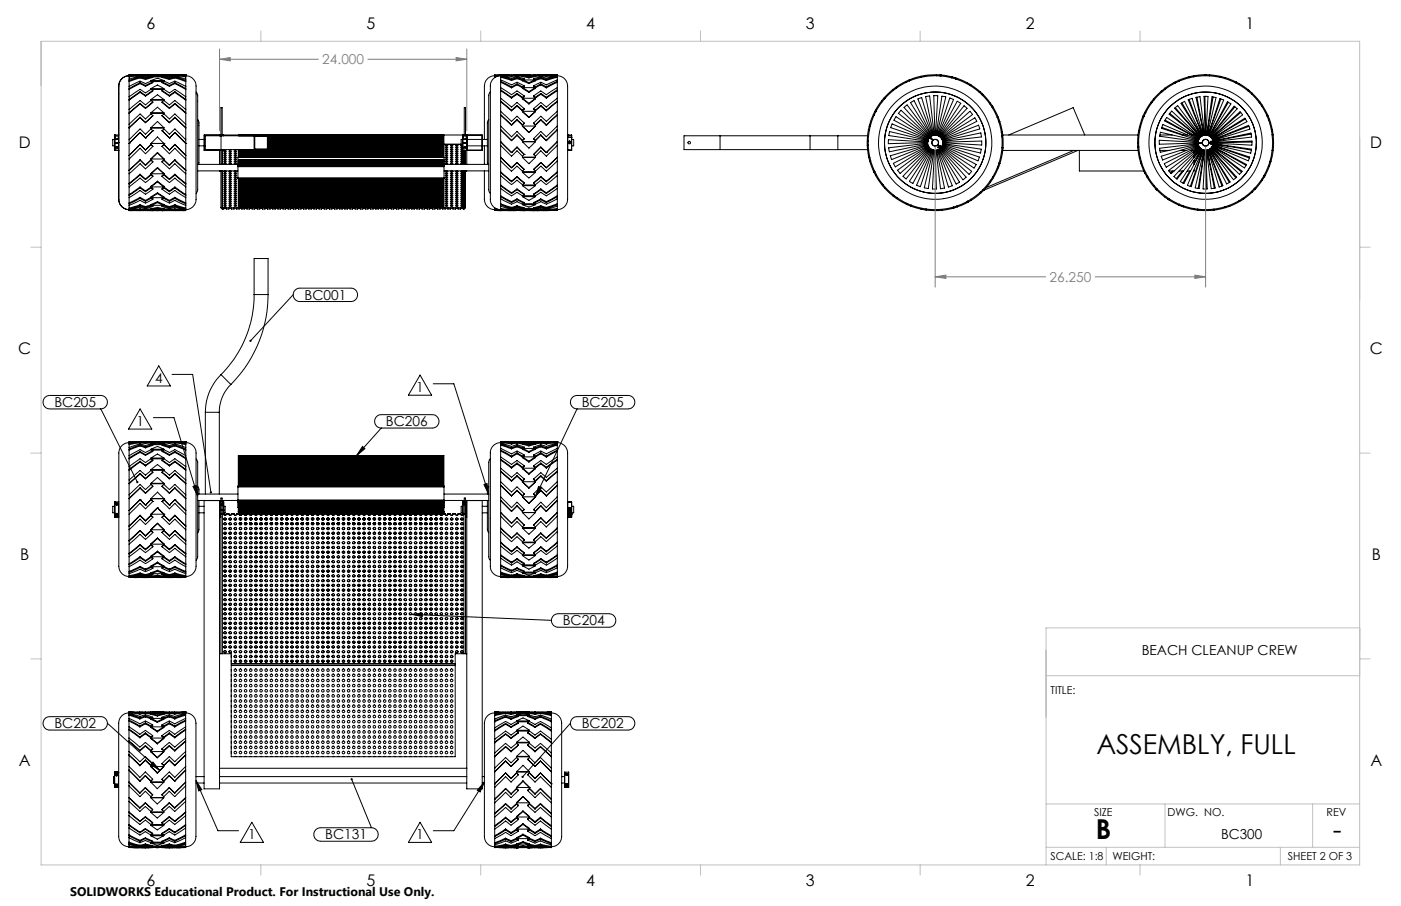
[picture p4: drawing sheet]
<svg xmlns="http://www.w3.org/2000/svg" width="432mm" height="279mm" viewBox="0 0 432 279" stroke-linecap="round" stroke-linejoin="round" font-family="sans-serif">
<defs><g id="words">
<g font-size="8.5">
<text x="337.9" y="232.4">ASSEMBLY, FULL</text>
<text x="337.7" y="258.9">B</text>
<text x="410.8" y="258.9">-</text>
</g>
<g font-size="4.9">
<text x="45.2" y="8.9">6</text>
<text x="112.9" y="8.9">5</text>
<text x="180.7" y="8.9">4</text>
<text x="248.4" y="8.9">3</text>
<text x="316.1" y="8.9">2</text>
<text x="383.9" y="8.9">1</text>
<text x="5.8" y="45.8">D</text>
<text x="422.3" y="45.8">D</text>
<text x="5.6" y="109.3">C</text>
<text x="422.2" y="109.3">C</text>
<text x="6.2" y="172.8">B</text>
<text x="422.8" y="172.8">B</text>
<text x="5.8" y="236.3">A</text>
<text x="422.4" y="236.3">A</text>
<text x="45.2" y="273.1">6</text>
<text x="112.9" y="273.1">5</text>
<text x="180.7" y="273.1">4</text>
<text x="248.4" y="273.1">3</text>
<text x="316.1" y="273.1">2</text>
<text x="383.9" y="273.1">1</text>
</g>
<g font-size="4.2" fill="#808080">
<text x="99.3" y="19.9">24.000</text>
<text x="323.5" y="87">26.250</text>
</g>
<g font-size="4.2">
<text x="93.8" y="92.4">BC001</text>
<text x="47.8" y="118.1">4</text>
<text x="16.7" y="125.5">BC205</text>
<text x="128.3" y="121">1</text>
<text x="179.3" y="125.5">BC205</text>
<text x="42" y="131.4">1</text>
<text x="118.9" y="131.4">BC206</text>
<text x="173.4" y="192.8">BC204</text>
<text x="351.9" y="202.1">BEACH CLEANUP CREW</text>
<text x="16.7" y="224.6">BC202</text>
<text x="179.3" y="224.6">BC202</text>
<text x="76.5" y="258.9">1</text>
<text x="100.2" y="258.8">BC131</text>
<text x="128.3" y="258.9">1</text>
<text x="376.4" y="258.7">BC300</text>
</g>
<text font-size="3.8" x="21.6" y="276.3">SOLIDWORKS Educational Product. For Instructional Use Only.</text>
<g font-size="3.4">
<text x="323.8" y="214">TITLE:</text>
<text x="337.2" y="251.6">SIZE</text>
<text x="359.9" y="251.6">DWG. NO.</text>
<text x="408.9" y="251.7">REV</text>
<text x="323.7" y="265.2">SCALE: 1:8</text>
<text x="342.9" y="265.2">WEIGHT:</text>
<text x="396.9" y="265.2">SHEET 2 OF 3</text>
</g>
</g></defs>
<g fill="none" stroke="#000" stroke-width=".31">
<path d="M36.6 26.5v15.1M36.6 26.5v35M39.8 23.4a3.2 3.2 0 0 0-3.2 3.1M39.8 23.3v.1M39.8 23.1h1.7M39.8 23.3h.1M39.8 39.5v3.6M39.8 38.3v1.1M39.8 33.8v1M39.8 29.8v.9M39.8 26.7v.6M39.8 24.4v.4"/>
<path d="M39.8 23.1h.9M39.8 35v3.3M39.8 30.9v2.9M39.8 27.6v2.2M39.8 25.2v1.5M39.8 23.7v.7M39.8 23.1v.2M39.8 23.4v.3M39.8 24.8v.4M39.8 27.3v.3M39.8 30.7v.2M39.8 34.8v.2"/>
<path d="M39.8 39.4v.1M40.3 23h1.2M41.5 23l.5 .1M43.2 36.3l-3.4 3.2M43.2 36.3l1.6 1.6M43.2 32.1l-3.4 2.9M43.2 32.1l1.6 1.4M43.2 28.5l-3.4 2.4M43.2 28.5l1.6 1.2M43.2 25.8l-3.4 1.8M43.2 25.8l1.6 .8M43.2 24l-3.4 1.2"/>
<path d="M43.2 24l1.6 .5M43.2 23.4l-3.4 .3M43.2 23.4l1.6 .1M43.2 36.2l1.6 1.5M43.2 36.2l-3.4 3.2M43.2 31.9l1.6 1.4M43.2 31.9l-3.4 2.9M43.2 28.3l1.6 1.2M43.2 28.3l-3.4 2.4M43.2 25.5l-3.4 1.8M43.2 25.5l1.6 .9M43.2 23.7l-3.4 1.1"/>
<path d="M43.2 23.7l1.6 .5M43.2 23.1l-3.4 .3M43.2 23.1l1.6 .1M43.2 23.1v.3M43.2 23.7v.3M43.2 25.5v.3M43.2 28.3v.2M43.2 31.9v.2M43.2 36.2v.1M44.3 23.1h1.1M44.8 23.2l2.3-.2v.3M44.8 23.2v.3"/>
<path d="M44.8 24.2v.3M44.8 26.4v.2M44.8 29.5v.2M44.8 33.3v.2M44.8 37.7v.2M46.5 39.4l2-1.9 2 1.9M46.5 34.8l2-1.7 2 1.7M46.5 27.6l-1.7 1-1.6-1-3.4 2.2M46.5 27.6l.6 .3M46.5 30.7l2-1.5 2 1.5M46.5 25l-1.7 .8-1.6-.8-3.4 1.7M46.5 25l.6 .3"/>
<path d="M46.5 27.3l2-1.1 2 1.1M46.5 24.8l.7-.2a2.14 2.14 0 0 1 2.6 0l.7 .2M46.5 23.5l-.5 .1a3 3 0 0 1-2.8-.1l-3.4 .9M46.5 23.5l.6 .1M46.5 23.4l2-.3 2 .3M46.5 34.8v.2h4v-.2M46.5 39.4h4M46.5 30.7v.2h4v-.2M46.5 23.4v.1M46.5 24.8v.2M46.5 27.3v.3M46.5 34.8h4"/>
<path d="M46.5 30.7h4M46.5 27.3h4M46.5 24.8h4M46.5 23.4h4M46.6 27.6h3.9M46.7 23.4l-1.9 .1M46.8 25.2h3.4M47.1 35.7l-2.3 2.2M47.1 31.4l-2.3 2.1M47.1 27.9v.2l-2.3 1.6M47.1 25.3v.2l-2.3 1.1M47.1 23.6v.3l-2.3 .6"/>
<path d="M47.1 35.7l-.6-.6-1.7 1.6-1.6-1.6-3.4 3.2M47.1 35.7l-2.3 2M47.1 31.4l-.6-.4-1.7 1.3-1.6-1.3-3.4 2.8M47.1 31.4l-2.3 1.9M47.1 27.9l-2.3 1.6M47.1 25.3l-2.3 1.1M47.1 23.6l-2.3 .6M47.1 23.7h2.9M48.5 23l-1.3 .1M48.5 23l1.3 .1M48.5 23v.1M50 23.6v.3l2.2 .6"/>
<path d="M50 25.3v.2l2.2 1.1M50 27.9v.2l2.2 1.6M50 31.4l2.2 2.1M50 35.7l2.2 2.2M50 35.7l2.2 2M50 35.7l.5-.6 1.7 1.6 1.7-1.6 3.4 3.2M50 31.4l2.2 1.9M50 31.4l.5-.4 1.7 1.3 1.7-1.3 3.4 2.8M50 27.9l2.2 1.6M50 25.3l2.2 1.1M50 23.6l2.2 .6M50.3 23.4l1.9 .1"/>
<path d="M50.5 27.6l-.5 .3M50.5 27.6l1.7 1 1.7-1 3.4 2.2M50.5 25l-.5 .3M50.5 25l1.7 .8 1.7-.8 3.4 1.7M50.5 23.5l-.5 .1M50.5 23.5l.6 .1a3.1 3.1 0 0 0 2.8-.1l3.4 .9M50.5 23.4v.1M50.5 24.8v.2M50.5 27.3v.3M51.6 23.1h1.1M52.2 23.2l-2.2-.2v.3M52.2 23.2v.3"/>
<path d="M52.2 24.2v.3M52.2 26.4v.2M52.2 29.5v.2M52.2 33.3v.2M52.2 37.7v.2M53.9 23.4l-1.7 .1M53.9 23.4l3.4 .3M53.9 24l-1.7 .5M53.9 24l3.4 1.2M53.9 25.8l-1.7 .8M53.9 25.8l3.4 1.8M53.9 28.5l-1.7 1.2"/>
<path d="M53.9 28.5l3.4 2.4M53.9 32.1l-1.7 1.4M53.9 32.1l3.4 2.9M53.9 36.3l-1.7 1.6M53.9 36.3l3.4 3.2M53.9 36.2l3.4 3.2M53.9 36.2l-1.7 1.5M53.9 31.9l3.4 2.9M53.9 31.9l-1.7 1.4M53.9 28.3l3.4 2.4M53.9 28.3l-1.7 1.2M53.9 25.5l3.4 1.8"/>
<path d="M53.9 25.5l-1.7 .9M53.9 23.7l3.4 1.1M53.9 23.7l-1.7 .5M53.9 23.1l3.4 .3M53.9 23.1l-1.7 .1M53.9 23.1v.3M53.9 23.7v.3M53.9 25.5v.3M53.9 28.3v.2M53.9 31.9v.2M53.9 36.2v.1M55.5 23h1.2"/>
<path d="M55.5 23l-.5 .1M55.6 23.1h1.6M57.2 23.1h.1M57.3 23.4a3.6 3.6 0 0 1 3.1 4.4v30.7a9.3 9.3 0 0 1-.5 4.8 3.1 3.1 0 0 1-2.6 1.3M57.3 39.5v3.6M57.3 38.3v1.1M57.3 33.8v1M57.3 29.8v.9M57.3 26.7v.6M57.3 24.4v.4M57.3 23.2l-15-.2-2.5 .2v.2M57.3 23.2v.2"/>
<path d="M57.3 23.1h-.9M57.3 23.7v.7M57.3 25.2v1.5M57.3 27.6v2.2M57.3 30.9v2.9M57.3 35v3.3M57.3 23.1v.1M57.3 23.4v.3M57.3 24.8v.4M57.3 27.3v.3M57.3 30.7v.2M57.3 34.8v.2"/>
<path d="M57.3 39.4v.1M60.4 28.4a4.4 4.4 0 0 1 .5 3.2v25.1a3.8 3.8 0 0 1-.5 2.9M60.9 36.9a5.3 5.3 0 0 1 .4 3.4l-.1 10.4M150.6 36.9a4.6 4.6 0 0 0-.4 3.2l.2 10.6M151.1 28.4a4.6 4.6 0 0 0-.5 3.5v24.6a4.1 4.1 0 0 0 .5 3.1M152.5 23.4a3.9 3.9 0 0 0-3.2 4.9v14.7M152.5 23.4v-.4l1.8 .1-1.8 .3v.2M152.5 23.4h.1M152.5 23.6v.4M152.5 23.9h.1M154.3 23.4a3.5 3.5 0 0 0-3.2 4.4v30.6a10 10 0 0 0 .6 4.9 3.2 3.2 0 0 0 2.6 1.3M154.3 23.2l-1.8 .4"/>
<path d="M154.3 35.5l3.4 3.2M154.3 31.4l3.4 2.8M154.3 27.9l3.4 2.4M154.3 25.4l3.4 1.7M154.3 23.8l3.4 1M154.3 38.9l3.4 3.3 1.6-1.7 2.3 2.3M154.3 40l3.4 3.3M154.3 38.9v1.1M154.3 34.3l3.4 3.1 1.6-1.6 2.3 2.2M154.3 35.3l3.4 3.2M154.3 34.3v1M154.3 30.3l3.4 2.7 1.6-1.4 2.3 1.9"/>
<path d="M154.3 31.2l3.4 2.8M154.3 30.3v.9M154.3 27l3.4 2.2 1.6-1.2 2.3 1.6M154.3 27.7l3.4 2.3M154.3 27v.7M154.3 24.7l3.4 1.5 1.6-.8 2.3 1.1M154.3 25.1l3.4 1.7M154.3 24.7v.4M154.3 23.3l3.4 .8 .5-.1a2.49 2.49 0 0 1 2.6 .1l.8 .2M154.3 23.5l3.4 1M154.3 23.3v.2M154.3 23.8v.9"/>
<path d="M154.3 25.4v1.6M154.3 27.9v2.4M154.3 31.4v2.9M154.3 35.5v3.4M154.3 23.5v.3M154.3 25.1v.3M154.3 27.7v.2M154.3 31.2v.2M154.3 35.3v.2M154.3 40h.1M154.6 23.4l3.1 .2M154.7 23h4.6"/>
<path d="M157.7 23.2l-3.4-.2v.3M157.7 23.2v.4M157.7 24.5v.3M157.7 26.8v.3M157.7 30v.3M157.7 34v.2M157.7 38.5v.2M159.2 23h.1M159.2 23h4.3M159.3 37l-1.6 1.7M159.3 37l1.7 1.7M159.3 32.7l-1.6 1.5"/>
<path d="M159.3 32.7l1.7 1.5M159.3 29.1l-1.6 1.2M159.3 29.1l1.7 1.2M159.3 26.2l-1.6 .9M159.3 26.2l1.7 .9M159.3 24.3l-1.6 .5M159.3 24.3l1.7 .5M159.3 23.4l-1.6 .2M159.3 23.4l1.7 .2M159.3 36.9l1.7 1.6M159.3 36.9l-1.6 1.6M159.3 32.6l1.7 1.4"/>
<path d="M159.3 32.6l-1.6 1.4M159.3 28.8l1.7 1.2M159.3 28.8l-1.6 1.2M159.3 25.9l1.7 .9M159.3 25.9l-1.6 .9M159.3 24l1.7 .5M159.3 24l-1.6 .5M159.3 23.1l1.7 .1M159.3 23.1l-1.6 .1M159.3 23l2.3 .2M159.3 23.1v.3M159.3 24v.3"/>
<path d="M159.3 25.9v.3M159.3 28.8v.3M159.3 32.6v.1M159.3 36.9v.1M161 38.9l2 2M161 30v.5l2 1.6M161 24.5v.4l2 .9M161 23.2v.4l2 .4M161 26.8v.5l2 1.2M161 34.3l2 2M161 34.3l2 1.9M161 30.3l2 1.6"/>
<path d="M161 27h4l-2 1.3zM161 24.7h4l-2 .8zM161 23.3h4l-.6 .1a2.99 2.99 0 0 1-2.7 0zM161 23.1h.1M161 34v.2M161 38.5v.2M161 38.9h.1M161 38.9h4M161 34.3h4M161 30.3h4M161.6 38l-.6 .7M161.6 33.5l-.6 .7"/>
<path d="M161.6 29.6v.2l-.6 .5M161.6 26.5v.3l-.5 .2M161.6 38l-.6 .5M161.6 33.5l-.6 .5M161.6 29.6l-.6 .4M161.6 26.5l-.6 .3M161.6 24.3l-.6 .2M161.6 23.2h-.6M161.6 24.3l-.1 .4M161.6 23.2v.1M163 23.1h2M163 23.1h-2"/>
<path d="M163 23.1v.2M163 23.7v.3M163 25.5v.3M163 28.3v.2M163 31.9v.2M163 36.2v.1M164.5 26.5v.3l.4 .2M164.5 29.6v.2l.5 .5M164.5 33.5l.5 .7M164.5 38l.5 .7M164.5 38l.5 .5M164.5 33.5l.5 .5"/>
<path d="M164.5 29.6l.5 .4M164.5 26.5l.5 .3M164.5 24.3l.5 .2M164.5 23.2h.5M164.5 24.3v.4M164.5 23.2v.1M165 38.9l-2 2M165 30v.5l-2 1.6M165 24.5v.4l-2 .9M165 23.2v.4l-2 .4M165 26.8v.5l-2 1.2M165 34.3l-2 2"/>
<path d="M165 34.3l-2 1.9M165 30.3l-2 1.6M165 23.1h.1M165 34v.2M165 38.5v.2M165 38.9h.1M166.7 23.4l-1.7 .2M166.7 23.4l1.7 .2M166.7 24.3l-1.7 .5M166.7 24.3l1.7 .5M166.7 26.2l-1.7 .9M166.7 26.2l1.7 .9"/>
<path d="M166.7 29.1l-1.7 1.2M166.7 29.1l1.7 1.2M166.7 32.7l-1.7 1.5M166.7 32.7l1.7 1.5M166.7 37l-1.7 1.7M166.7 37l1.7 1.7M166.7 36.9l1.7 1.6M166.7 36.9l-1.7 1.6M166.7 32.6l1.7 1.4M166.7 32.6l-1.7 1.4M166.7 28.8l1.7 1.2M166.7 28.8l-1.7 1.2"/>
<path d="M166.7 25.9l1.7 .9M166.7 25.9l-1.7 .9M166.7 24l1.7 .5M166.7 24l-1.7 .5M166.7 23.1l1.7 .1M166.7 23.1l-1.7 .1M166.7 23l-2.2 .2M166.7 23h4.6M166.7 23.1v.3M166.7 24v.3M166.7 25.9v.3M166.7 28.8v.3"/>
<path d="M166.7 32.6v.1M166.7 36.9v.1M168.4 23.2l3.4-.2v.3M168.4 23.2v.4M168.4 24.5v.3M168.4 26.8v.3M168.4 30v.3M168.4 34v.2M168.4 38.5v.2M169.9 23l-1.6 .1M169.9 23h.1M171.5 23.4l-3.1 .2"/>
<path d="M171.8 23.4a3.8 3.8 0 0 1 3.1 4.8v29.7a11.4 11.4 0 0 1-.5 5.4 3.2 3.2 0 0 1-2.6 1.3M171.8 23.8l-3.4 1M171.8 25.4l-3.4 1.7M171.8 27.9l-3.4 2.4M171.8 31.4l-3.4 2.8M171.8 35.5l-3.4 3.2M171.8 40l-3.4 3.3M171.8 38.9l-3.4 3.3-1.7-1.7-2.2 2.3M171.8 38.9v1.1M171.8 35.3l-3.4 3.2M171.8 34.3l-3.4 3.1-1.7-1.6-2.2 2.2M171.8 34.3v1"/>
<path d="M171.8 31.2l-3.4 2.8M171.8 30.3l-3.4 2.7-1.7-1.4-2.2 1.9M171.8 30.3v.9M171.8 27.7l-3.4 2.3M171.8 27l-3.4 2.2-1.7-1.2-2.2 1.6M171.8 27v.7M171.8 25.1l-3.4 1.7M171.8 24.7l-3.4 1.5-1.7-.8-2.2 1.1M171.8 24.7v.4M171.8 23.5l-3.4 1M171.8 23.3l-3.4 .8-.6-.1a2.49 2.49 0 0 0-2.6 .1l-.7 .2M171.8 23.3v.2"/>
<path d="M171.8 23.8v.9M171.8 25.4v1.6M171.8 27.9v2.4M171.8 31.4v2.9M171.8 35.5v3.4M171.8 23.5v.3M171.8 25.1v.3M171.8 27.7v.2M171.8 31.2v.2M171.8 35.3v.2M171.8 40h.1M267.7 40l-.4 3.3 .3 .1"/>
<path d="M267.7 40h.3M267.9 38.9l-.2 1.1M267.9 38.9h.3M268 38.5l-.1 .4M268 38.5l.3 .2M268.2 38.9l-.2 1.1M269.2 35.3l-1.2 3.2M269.2 35.3l.3 .2M269.5 35.5l-1.3 3.4M269.6 34.3l-.4 1M269.6 34.3l.3 .2M269.8 34l-.2 .3"/>
<path d="M269.8 34l.3 .2M269.9 34.5l-.4 1M271.7 31.2l-1.9 2.8M271.7 31.2l.2 .2M271.9 31.4l-2 3.1M272.4 30.3l-.7 .9M272.4 30.3l.2 .2M272.6 30l-.2 .3M272.6 30.5l-.7 .9M272.6 30l.2 .3M275.1 27.7l-2.5 2.3M275.1 27.7l.2 .2"/>
<path d="M275.3 27.9l-2.7 2.6M276 27l-.9 .7M276 27l.2 .3M276.2 27.3l-.9 .6M276.3 26.8l-.3 .2M276.3 26.8l.1 .3M279.2 25.1l-2.9 1.7M279.2 25.1l.1 .3M279.3 25.4l-3.1 1.9M280.2 24.7l-1 .4M280.2 24.7l.2 .2M280.4 24.9l-1.1 .5"/>
<path d="M280.6 24.5l-.4 .2M280.6 24.5v.3M283.8 23.5l-3.2 1M283.8 23.5v.3M283.8 23.8l-3.4 1.1M284.9 23.3l-1.1 .2M284.9 23.3l.1 .3M285 23.6l-1.2 .2M285.3 23.2l-.4 .1M285.3 23.2v.4M288.6 23.4l-3.6 .2M288.6 23.4h1.1"/>
<path d="M288.6 23l-3.3 .2M288.6 23l1.1 .1M288.6 23v.4M289.7 23.1h.4M289.7 23.4l3.7 .6M289.7 23.1v.3M290.1 23.1l3.3 .6M290.1 23.1v.4M293.4 24l1.1 .3M293.4 23.7l1.1 .3M293.4 23.7v.3M294.5 24.3l3.4 1.5"/>
<path d="M294.5 24l.4 .1M294.5 24v.3M294.9 24.1l3.1 1.4M294.9 24.1l-.2 .3M297.9 25.8l.9 .5M298 25.5l1 .5M298 25.5l-.1 .3M298.8 26.3l3 2.1M299 26l.3 .2M299 26l-.2 .3M299.3 26.2l2.7 2M299.3 26.2l-.2 .3"/>
<path d="M301.8 28.4l.8 .8M302 28.2l.8 .8M302 28.2l-.2 .2M302.6 29.2l2.4 2.8M302.8 29l.3 .2M302.8 29l-.2 .2M303.1 29.2l2.2 2.6M303.1 29.2l-.3 .2M305 32l.6 .9M305.3 31.8l.6 .9M305.3 31.8l-.3 .2M305.6 32.9l1.7 3.3"/>
<path d="M305.9 32.7l.2 .4M305.9 32.7l-.3 .2M306.1 33.1l1.5 3M306.1 33.1l-.3 .1M307.3 36.2l.4 1.1M307.6 36.1l.4 1M307.6 36.1l-.3 .1M307.7 37.3l.9 3.5M308 37.1l.2 .4M308 37.1l-.3 .2M308.2 37.5l.7 3.2M308.2 37.5h-.4"/>
<path d="M351.2 39.2l-.3 1.1M351.2 39.2l.3 .1M351.5 39.3l-.2 1.1M352.2 36l-1 3.2M352.2 36l.3 .1M352.4 35.6l-.2 .4M352.4 35.6l.2 .2M352.6 35.8l-1.1 3.5M352.8 34.6l-.4 1M352.8 34.6l.3 .2M353.1 34.8l-.5 1M354.6 31.7l-1.8 2.9"/>
<path d="M354.6 31.7l.3 .2M354.8 31.4l-.2 .3M354.8 31.4l.2 .2M355 31.6l-1.9 3.2M355.5 30.6l-.7 .8M355.5 30.6l.2 .2M355.7 30.8l-.7 .8M358.1 39.3l6.6 2.3M358.1 28.4l-.2-.2-2.4 2.4M358.2 27.9l-.3 .3M358.2 27.9l.2 .3M358.4 28.2l-2.7 2.6"/>
<path d="M359 27.2l-.8 .7M359 27.2l.2 .3M359.1 37l8.2 4.6M359.2 27.5l-.8 .7M360.5 35l8.2 6.6M361.9 25.4l-2.9 1.8M361.9 25.4l.2 .3M362.2 25.3l-.3 .1M362.2 25.3l.2 .2M362.2 33.2l7.3 8.4M362.4 25.5l-3.2 2M363.3 24.8l-1.1 .5"/>
<path d="M363.3 24.8l.1 .3M363.4 25.1l-1 .4M364.3 31.7l5.9 9.9M366.5 23.7l-3.2 1.1M366.5 23.7l.1 .3M366.5 30.7l4.2 10.9M366.8 23.6l-.3 .1M366.8 23.6l.1 .3M366.9 23.9l-3.5 1.2M367.9 23.4l-1.1 .2M367.9 23.4v.3M367.9 23.7l-1 .2"/>
<path d="M368.9 30l2.2 11.6M371.1 29.7h1.2l-.6 11.9h-.2zM371.3 23l-3.4 .4M371.3 23h.4M371.3 23v.4M371.4 29.7l.1 11.9M371.6 23.4l-3.7 .3M371.6 23.4h1.1M371.7 23l1.1 .1M371.7 23l-.1 .4M372.7 23.4l3.7 .5M372.8 23.1l3.3 .4v.4"/>
<path d="M372.8 23.1l-.1 .3M373.9 29.9l-2 11.7h.2M376.1 23.5l.4 .1M376.3 30.5l-3.9 11.1h.2M376.4 23.9l1.1 .3M376.5 23.6l1 .3M376.5 23.6l-.1 .3M377.5 24.2l3.4 1.4M377.5 23.9l3.2 1.3M377.5 23.9v.3M378.6 31.5l-5.7 10.1M380.6 32.9l-7.1 8.7"/>
<path d="M380.7 25.2l.3 .1M380.7 25.2l-.1 .2M380.9 25.6l1 .5M381 25.3l1 .6M381 25.3l-.1 .3M381.9 26.1l3 2.1M382 25.9l2.8 1.9M382 25.9l-.1 .2M382.4 34.7l-8.1 6.9M383.9 36.7l-9.5 5.6M384.8 27.8l.3 .2M384.8 27.8l-.2 .2"/>
<path d="M384.9 28.2l.8 .8M385 38.9l-10.6 4.1M385.1 28l.8 .8M385.1 28l-.2 .2M385.7 29l2.5 2.7M385.9 28.8l2.3 2.5M385.9 28.8l-.2 .2M388.2 31.7l.6 .9M388.2 31.3l.2 .2M388.2 31.3l-.2 .2M388.4 31.5l.7 1M388.4 31.5l-.2 .2"/>
<path d="M388.8 32.6l1.8 3.3M389.1 32.5l1.6 2.9M389.1 32.5l-.3 .1M390.6 35.9l.3 1M390.7 35.4l.1 .4M390.7 35.4l-.3 .2M390.8 35.8l.5 1M390.8 35.8l-.2 .1M390.9 36.9l1 3.6M391.3 36.8l.8 3.3M391.3 36.8l-.4 .1M35.3 45v1.4"/>
<path d="M35.3 41.6v1.4M35.3 44.1l.1 2.3zM35.3 41.7l.1 2.3zM35.3 41.6v1.4h-.6v2h.6v1.4M35.3 46.4h1.3M35.3 41.6h1.3M35.4 44.1h1.2v2.3M35.4 44h1.2M35.7 44l.1 .1M35.7 44h.1M35.8 44.1h.1M35.8 44h-.1"/>
<path d="M35.8 44h.1M35.8 45.4h.4zM35.8 45.5h.4M35.8 45.4h.1M35.8 45.4h.4M35.8 45.4h.2M35.9 45.3h.1M36 45.4h-.2M36.2 44.1h.1M36.2 45.5h.1M36.2 44l.1 .1M36.2 44l-.4 .1"/>
<path d="M36.3 42.9h-.6h.5M36.3 44h.1M36.3 44h-.1M36.3 44.1h.1M36.3 44h-.6M36.6 41.6h.1M36.6 46.4h.1M36.6 44h.1M36.6 46.4v15.1M36.6 41.6v2.4M39.8 44.2v3.7M39.8 43.1v1.1"/>
<path d="M39.8 47.9v1.1M39.8 44.2h.1M39.8 52.6v1M39.8 56.8v.8M39.8 57.6v2.4M39.8 53.6v3M39.8 49v3.5M39.8 47.9h.1M39.8 52.5v.1M39.8 56.6v.2M43.2 57.7l1.6 1.2M43.2 57.7l-3.4 2.3"/>
<path d="M43.2 53.7l1.6 1.5M43.2 53.7l-3.4 2.9M43.2 49.3l1.6 1.6M43.2 49.3l-3.4 3.2M43.2 44.5l1.6 1.7M43.2 44.5l-3.4 3.4M43.2 40.9l-3.4 3.3M43.2 40.9l1.6 1.6M43.2 44.6l-3.4 3.3M43.2 44.6l1.6 1.7M43.2 49.4l-3.4 3.2M43.2 49.4l1.6 1.6"/>
<path d="M43.2 53.9l1.6 1.5M43.2 53.9l-3.4 2.9M43.2 57.9l1.6 1.2M43.2 57.9l-3.4 2.4M43.2 40.9h.1M43.2 44.5v.1M43.2 49.3v.1M43.2 53.7v.2M43.2 57.7v.2M44.8 42.5h.1M44.8 46.2v.1M44.8 50.9v.1"/>
<path d="M44.8 55.2v.2M44.8 58.9v.2M46.5 53.7l.6 .7M46.5 53.7l-1.7 1.5M46.5 49.3l.6 .7M46.5 49.3l-1.7 1.6M46.5 44.5l.6 .7M46.5 44.5l-1.7 1.7M46.5 44.6l-1.7 1.7M46.5 44.6l.6 .6M46.5 44.2l2-2 2 2M46.5 44.2h.1"/>
<path d="M46.5 49.4l-1.7 1.6M46.5 49.4l.6 .6M46.5 53.9l-1.7 1.5M46.5 53.9l.6 .5M46.5 57.6l2-1.5 2 1.5zM46.5 57.9l.6 .4M46.5 57.9l-1.7 1.2M46.5 44.2h4M46.5 44.5v.1M46.5 49h.1M46.5 49.3v.1M46.5 53.7v.2"/>
<path d="M46.5 49h4M46.5 53.6h4M47.1 58.3v-.2l-.6-.4-1.7 1.2M47.1 40.3l-2.3 2.2M47.1 40.3l-.6-.5-1.7 1.6-1.6-1.6-3.4 3.3M47.1 45.2l-2.3 2.2-1.6-1.7-3.4 3.3M47.1 40.3h.1M47.1 50l-2.3 2.1-1.6-1.6-3.4 3.1M47.1 54.4l-2.3 1.9-1.6-1.4-3.4 2.7M47.1 58.3l-2.3 1.6-1.6-1.2-3.4 2.3M48.5 51.6l2 2M48.5 51.6l-2 2"/>
<path d="M48.5 59.4l2 1.3v.5M48.5 59.4l-2 1.3v.5M48.5 55.9l2 1.5v.5M48.5 55.9l-2 1.5v.5M48.5 47l2 2M48.5 47l-2 2M48.5 47.1l2 1.9M48.5 47.1l-2 1.9M48.5 51.8l2 1.8M48.5 51.8l-2 1.8M48.5 47v.1M48.5 51.6v.2"/>
<path d="M48.5 55.9v.2M48.5 59.4v.3M50 40.3l2.2 2.2M50 58.3v-.2l.5-.4 1.7 1.2M50 40.3l.5-.5 1.7 1.6 1.7-1.6 3.4 3.3M50 45.2l2.2 2.2 1.7-1.7 3.4 3.3M50 40.3h.1M50 50l2.2 2.1 1.7-1.6 3.4 3.1M50 54.4l2.2 1.9 1.7-1.4 3.4 2.7M50 58.3l2.2 1.6 1.7-1.2 3.4 2.3M50.5 44.5l1.7 1.7M50.5 44.5l-.5 .7"/>
<path d="M50.5 49.3l1.7 1.6M50.5 49.3l-.5 .7M50.5 53.7l1.7 1.5M50.5 53.7l-.5 .7M50.5 44.6l-.5 .6M50.5 44.6l1.7 1.7M50.5 44.2h.1M50.5 49.4l-.5 .6M50.5 49.4l1.7 1.6M50.5 53.9l1.7 1.5M50.5 53.9l-.5 .5M50.5 57.9l1.7 1.2"/>
<path d="M50.5 57.9l-.5 .4M50.5 44.5v.1M50.5 49h.1M50.5 49.3v.1M50.5 53.7v.2M52.2 42.5h.1M52.2 46.2v.1M52.2 50.9v.1M52.2 55.2v.2M52.2 58.9v.2M53.9 40.9l-1.7 1.6M53.9 40.9l3.4 3.3"/>
<path d="M53.9 44.5l3.4 3.4M53.9 44.5l-1.7 1.7M53.9 49.3l3.4 3.2M53.9 49.3l-1.7 1.6M53.9 53.7l3.4 2.9M53.9 53.7l-1.7 1.5M53.9 57.7l3.4 2.3M53.9 57.7l-1.7 1.2M53.9 44.6l-1.7 1.7M53.9 44.6l3.4 3.3M53.9 49.4l-1.7 1.6M53.9 49.4l3.4 3.2"/>
<path d="M53.9 53.9l-1.7 1.5M53.9 53.9l3.4 2.9M53.9 57.9l-1.7 1.2M53.9 57.9l3.4 2.4M53.9 40.9h.1M53.9 44.5v.1M53.9 49.3v.1M53.9 53.7v.2M53.9 57.7v.2M57.3 44.2v3.7M57.3 43.1v1.1M57.3 47.9v1.1"/>
<path d="M57.3 44.2h.1M57.3 52.6v1M57.3 56.8v.8M57.3 49v3.5M57.3 53.6v3M57.3 57.6v2.4M57.3 47.9h.1M57.3 52.5v.1M57.3 56.6v.2M60.9 50.7h12.4M60.9 52.7h12.4M61.3 43h1.6"/>
<path d="M61.3 45h1.6M63 43h.3M63 45h.3M67.6 41.9v-.2h-4.6v4.6l4.6-.2M67.7 41.6v.3M67.7 46.1v4.6M67.7 52.7h.1M67.7 46.1v.2M67.7 41.7h.1M67.7 41.6v.1M67.7 41.7v.2M67.7 41.7h.2"/>
<path d="M67.9 41.7v.2M67.9 41.7h.2M67.9 41.6v.1M68.1 41.7v.2M68.1 41.7h.1M68.1 41.6v.1M68.1 41.6v-8.4h.4v8.4M68.1 46.4v4.3M68.1 52.7v11.3M68.1 46.1h14.5M68.1 41.9h14.5M68.1 41.9h-4.8v4.2h4.8"/>
<path d="M68.1 41.9v4.2M68.2 41.7v.2M68.2 41.7l-5.3-.1v4.8h6M68.2 41.7h.2M68.4 41.7v.2M68.4 41.7h.2M68.5 52.7v11.4M68.5 46.4v4.3M68.5 52.7v11.8M68.6 41.7v.2M68.6 41.7h.2M68.6 41.6v.1"/>
<path d="M68.8 41.7v.2M68.8 41.7h.1M68.8 41.6v.1M68.9 41.7h.1M68.9 41.6l.1 .1M68.9 46.1v.3M68.9 41.7v.2M69 46.1l-.1 .3M69 41.7v.2M69 57.8l.7 .1zM69 59.1h.7l-.3 .2zM69 59.7l.4-.2 .3 .3z"/>
<path d="M69 55.9l.7 .1-.6 .1zM69 56.6l.4-.2 .3 .3-.5 .1zM69 57.2l.7 .1-.5 .1zM69 58.4l.7 .1-.5 .1zM69 55.3l.7 .1-.5 .1zM69 54.7l.7 .1-.6 .1zM69 54l.7 .2-.5 .1zM69 53.4l.7 .2-.5 .1zM69 52.8l.7 .1-.5 .2zM69 50.3l.7 .1-.5 .2zM69 49.7l.7 .1-.5 .2zM69 49.1l.7 .1-.5 .1z"/>
<path d="M69 48.5l.7 .1-.3 .1zM69 47.9h.7l-.5 .2zM69 47.2l.7 .1-.3 .2zM69 46.6l.7 .1-.5 .1zM69 46.1h.7M70.6 57.8l.7 .1zM70.6 59.1h.7l-.4 .2zM70.6 59.7l.3-.2 .4 .3zM70.6 46.1h.7M70.6 46.6l.7 .1-.5 .1zM70.6 47.2l.7 .1-.4 .2zM70.6 47.9h.7l-.5 .2z"/>
<path d="M70.6 48.5l.7 .1-.4 .1zM70.6 49.1l.7 .1-.5 .1zM70.6 49.7l.7 .1-.5 .2zM70.6 50.3l.7 .1-.5 .2zM70.6 52.8l.7 .1-.5 .2zM70.6 53.4l.7 .2-.5 .1zM70.6 54l.7 .2-.5 .1zM70.6 54.7l.7 .1-.6 .1zM70.6 55.3l.7 .1-.5 .1zM70.6 55.9l.7 .1-.6 .1zM70.6 56.6l.3-.2 .4 .3-.5 .1zM70.6 57.2l.7 .1-.5 .1z"/>
<path d="M70.6 58.4l.7 .1-.5 .1zM72.1 57.8l.8 .1zM72.1 59.1h.8l-.4 .2zM72.1 59.7l.4-.2 .4 .3zM72.2 46.1h.7M72.2 46.6l.7 .1-.5 .1zM72.2 47.2l.7 .1-.4 .2zM72.2 47.9h.7l-.5 .2zM72.2 48.5l.7 .1-.4 .1zM72.2 49.1l.7 .1-.5 .1zM72.2 49.7l.7 .1-.5 .2zM72.2 50.3l.7 .1-.5 .2z"/>
<path d="M72.2 52.8l.7 .1-.5 .2zM72.2 53.4l.7 .2-.5 .1zM72.2 54l.7 .2-.5 .1zM72.2 54.7l.7 .1-.6 .1zM72.2 55.3l.7 .1-.5 .1zM72.2 55.9l.7 .1-.6 .1zM72.2 56.6l.3-.2 .4 .3-.5 .1zM72.2 57.2l.7 .1-.5 .1zM72.2 58.4l.7 .1-.5 .1zM73.3 51.4v3.5M73.3 54.9h63.5M73.3 54.9v.1h63.5"/>
<path d="M73.3 50.9v.5M73.3 51.3h63.5M73.3 50.9h.1M73.3 51.4h63.5M73.4 55l.1 8.9M73.5 49.5h.1M73.4 49.5l.1 1.6M73.4 46.1v2.4M73.5 49.4l.1 1.8M73.5 41.6h.1M73.5 41.7l-.1 .2M73.5 41.6l-5.1 .1"/>
<path d="M73.5 41.6v.3M73.5 46.1v2.4M73.5 55v9M73.6 49.6h.1M73.6 49.4h.1M73.7 49.5h.1M73.6 49.5h.1M73.6 41.7h.1M73.6 41.6h.2M73.6 41.6v.3M73.6 46.1v2.4M73.6 49.4v1.8"/>
<path d="M73.6 55v9M73.8 49.6h.1M73.7 51.1l-.1 .1M73.8 49.4h.1M73.7 41.6l.1 .3M73.8 49.4l-.1 1.8M73.8 49.5h.1M73.8 41.7h.1M73.8 46.1v2.4M73.8 55v9M73.8 49.4l.1 1.9v-1.7M73.8 51.1v.1"/>
<path d="M73.8 41.6h.1M73.8 41.6v.3M73.9 49.6h.1M73.9 49.4h.1M74 49.5h.1M73.9 49.5h.1M73.9 41.7h.3M73.9 41.6h.3M73.9 41.6v.3M73.9 46.1v2.4M73.9 55v9M74.1 49.6h.1"/>
<path d="M74 51.2h.1M74 51.1l-.1 .1M74.1 49.4h.1M74 41.6h.1M74 41.6v.3M74 46.1v2.4M74 55v9M74.2 49.5h.1M74.1 49.4l-.1 1.8M74.2 49.4v1.9l.1-1.7M74.2 51.1l-.1 .1M74.2 41.6h.1"/>
<path d="M74.2 41.6v.3M74.2 46.1v2.4M74.2 55v9M74.3 49.6h.1M74.3 49.4h.1M74.3 49.5h.1M74.3 41.7h.1M74.3 41.6h.2M74.3 41.6v.3M74.3 46.1v2.4M74.3 55v9M74.4 49.6h.1"/>
<path d="M74.3 49.4l.1 1.9v-1.9M74.3 51.1v.1M74.4 49.4h.1M74.3 41.9v-.3l.1 .3M74.5 49.5h.1M74.4 41.7h.1M74.4 46.1v2.4M74.4 55v9M74.6 49.6h.1M74.5 49.4v1.9l.1-1.7M74.5 51.1l-.1 .1M74.6 49.4h.1"/>
<path d="M74.5 41.6h.1M74.5 41.6v.3M74.5 46.1v2.4M74.5 55v9M74.6 49.5h.1M74.6 41.7h.1M74.6 41.6h.2M74.6 41.6v.3M74.6 46.1v2.4M74.6 55v9M74.6 49.4l.1 1.9v-1.9M74.7 49.6h.1"/>
<path d="M74.6 51.1v.1M74.7 49.4h.1M74.6 41.9v-.3l.1 .3M74.8 49.5h.1M74.7 41.7h.1M74.7 46.1v2.4M74.7 55v9M74.8 49.4v1.9l.1-1.9M74.8 51.1l-.1 .1M74.8 41.6h.1M74.8 41.6v.3M74.8 46.1v2.4"/>
<path d="M74.8 55v9M74.9 49.6h.1M74.9 49.4h.1M75 49.5h.1M74.9 41.7h.1M74.9 41.6h.2M74.9 41.6v.3M74.9 46.1v2.4M74.9 55v9M75 49.6h.1M75 49.4v1.9v-1.9M75 51.1l-.1 .1"/>
<path d="M75 49.4h.1M75 41.9v-.3v.3M75 46.1v2.4M75 55v9M75.1 49.5h.1M75 41.7h.1M75.1 49.4v1.9l.1-1.9M75.1 51.1l-.1 .1M75.1 41.6h.1M75.1 41.6v.3M75.1 46.1v2.4M75.1 55v9"/>
<path d="M75.2 49.6h.1M75.2 49.4h.1M75.3 49.5h.1M75.2 41.7h.1M75.2 41.6h.2M75.2 41.6v.3M75.2 46.1v2.4M75.2 55v9M75.4 49.6h.1M75.3 49.4v1.9l.1-1.9M75.3 51.1l-.1 .1M75.4 49.4h.1"/>
<path d="M75.3 41.9v-.3l.1 .3M75.3 46.1v2.4M75.3 55v9M75.4 49.5h.1M75.4 41.7h.1M75.4 46.1v2.4M75.4 55v9M75.4 49.4l.1 1.9v-1.9M75.4 51.1v.1M75.4 41.6h.1M75.4 41.6v.3M75.5 49.6h.1"/>
<path d="M75.5 49.4h.1M75.6 49.5h.1M75.5 41.7h.1M75.5 41.6h.2M75.5 41.6v.3M75.5 46.1v2.4M75.5 55v9M75.6 49.4v1.9l.1-1.9M75.7 49.6h.1M75.6 51.1l-.1 .1M75.7 49.4h.1M75.6 41.9v-.3l.1 .3"/>
<path d="M75.6 46.1v2.4M75.6 55v9M75.7 49.5h.1M75.7 41.7h.1M75.7 46.1v2.4M75.7 55v9M75.7 49.4l.1 1.9v-1.9M75.7 51.1v.1M75.7 41.6h.1M75.7 41.6v.3M75.8 49.6h.1M75.8 49.4h.1"/>
<path d="M75.9 49.5h.1M75.8 41.7h.1M75.8 41.6h.3M75.8 41.6v.3M75.8 46.1v2.4M75.8 55v9M76 49.6h.1M75.9 49.4l.1 1.9v-1.9M75.9 51.1l-.1 .1M76 49.4h.1M75.9 41.9v-.3l.1 .3M75.9 46.1v2.4"/>
<path d="M75.9 55v9M76.1 49.5h.1M76 41.7h.1M76 46.1v2.4M76 55v9M76.2 49.6h.1M76.1 49.4v1.9l.1-1.9M76.1 51.1l-.1 .1M76.2 49.4h.1M76.1 41.6h.1M76.1 41.6v.3M76.1 46.1v2.4"/>
<path d="M76.1 55v9M76.2 49.5h.1M76.2 41.7h.1M76.2 41.6h.2M76.2 41.6v.3M76.2 46.1v2.4M76.2 55v9M76.3 49.6h.1M76.2 49.4l.1 1.9v-1.9M76.2 51.1v.1M76.3 49.4h.1M76.2 41.9v-.3l.1 .3"/>
<path d="M76.4 49.5h.1M76.3 41.7h.1M76.3 46.1v2.4M76.3 55v9M76.4 49.4v1.9l.1-1.7M76.4 51.1l-.1 .1M76.4 41.6h.1M76.4 41.6v.3M76.4 46.1v2.4M76.4 55v9M76.5 49.6h.1M76.5 49.4h.1"/>
<path d="M76.6 49.5h.1M76.5 41.7h.2M76.5 41.6h.2M76.5 41.6v.3M76.5 46.1v2.4M76.5 55v9M76.6 51.2h.1M76.6 49.6h.1M76.6 51.1l-.1 .1M76.6 49.4h.1M76.6 41.6h.1M76.6 41.6v.3"/>
<path d="M76.6 46.1v2.4M76.6 55v9M76.7 49.5h.1M76.6 49.4v1.8M76.7 49.4v1.9l.1-1.7M76.7 51.1l-.1 .1M76.7 41.6h.1M76.7 41.6v.3M76.7 46.1v2.4M76.7 55v9M76.8 49.6h.1M76.8 49.4h.1"/>
<path d="M76.9 49.5h.1M76.8 49.5h.1M76.8 41.7h.1M76.8 41.6h.2M76.8 41.6v.3M76.8 46.1v2.4M76.8 55v9M76.9 49.4v1.8M76.9 49.6h.1M76.9 51.1l-.1 .1M76.9 49.4h.1M76.9 46.1v2.4"/>
<path d="M76.9 55v9M77 49.5h.1M76.9 41.6v.3M76.9 41.7h.1M77 51.1l-.1 .1M77 41.6h.1M77.1 49.6h.1M77.1 49.4h.1M77.2 49.5h.1M77.1 49.5h.1M77.1 49.6l-.1 1.6M77.1 41.7h.1"/>
<path d="M77.1 41.6h.2M77.1 41.6v.3M77.1 46.1v2.4M77.1 55v9M77.2 49.4v1.9l.1-1.9M77.3 49.6h.1M77.2 51.1l-.1 .1M77.3 49.4h.1M77.2 41.9v-.3l.1 .3M77.2 46.1v2.4M77.2 55v9M77.3 49.5h.1"/>
<path d="M77.3 41.7h.1M77.3 46.1v2.4M77.3 55v9M77.3 49.4l.1 1.9v-1.9M77.3 51.1v.1M77.3 41.6h.1M77.3 41.6v.3M77.4 49.6h.1M77.4 49.4h.1M77.5 49.5h.1M77.4 41.7h.1M77.4 41.6h.2"/>
<path d="M77.4 41.6v.3M77.4 46.1v2.4M77.4 55v9M77.5 49.4v1.9l.1-1.9M77.6 49.6h.1M77.5 51.1l-.1 .1M77.6 49.4h.1M77.5 41.9v-.3l.1 .3M77.5 46.1v2.4M77.5 55v9M77.6 49.5h.1M77.6 41.7h.1"/>
<path d="M77.6 46.1v2.4M77.6 55v9M77.8 49.6h.1M77.6 49.4l.1 1.9 .1-1.9M77.6 51.1v.1M77.8 49.4h.1M77.6 41.6h.2M77.6 41.6v.3M77.8 49.5h.1M77.8 41.7h.1M77.8 41.6h.2M77.8 41.6v.3"/>
<path d="M77.8 46.1v2.4M77.8 55v9M77.9 49.6h.1M77.8 49.4l.1 1.9v-1.9M77.8 51.1v.1M77.9 49.4h.1M77.8 41.9v-.3l.1 .3M78 49.5h.1M77.9 41.7h.1M77.9 46.1v2.4M77.9 55v9M78 49.4v1.9l.1-1.9"/>
<path d="M78 51.1l-.1 .1M78 41.6h.1M78 41.6v.3M78 46.1v2.4M78 55v9M78.1 49.6h.1M78.1 49.4h.1M78.1 49.5h.1M78.1 41.7h.1M78.1 41.6h.2M78.1 41.6v.3M78.1 46.1v2.4"/>
<path d="M78.1 55v9M78.2 49.6h.1M78.1 49.4l.1 1.9v-1.9M78.1 51.1v.1M78.2 49.4h.1M78.1 41.9v-.3l.1 .3M78.3 49.5h.1M78.2 41.7h.1M78.2 46.1v2.4M78.2 55v9M78.3 49.4v1.9l.1-1.9M78.3 51.1l-.1 .1"/>
<path d="M78.3 41.6h.1M78.3 41.6v6.9M78.3 55v9M78.4 49.6h.1M78.4 49.4h.1M78.5 49.5h.1M78.4 41.7h.1M78.4 41.6h.2M78.4 41.6v.3M78.4 46.1v2.4M78.4 55v9M78.5 49.4v1.9v-1.9"/>
<path d="M78.5 49.6h.1M78.5 51.1l-.1 .1M78.5 49.4h.1M78.5 41.9v-.3v.3M78.5 46.1v2.4M78.5 55v9M78.6 49.5h.1M78.5 41.7h.1M78.5 42.1h3.9v3.8h-3.9zM78.6 49.4v1.9l.1-1.9M78.6 51.1l-.1 .1M78.6 41.6h.1"/>
<path d="M78.6 41.6v.3M78.6 46.1v2.4M78.6 55v9M78.7 49.6h.1M78.7 49.4h.1M78.8 49.5h.1M78.7 41.7h.1M78.7 41.6h.2M78.7 41.6v.3M78.7 46.1v2.4M78.7 55v9M78.8 49.6h.1"/>
<path d="M78.8 49.4v1.9v-1.9M78.8 51.1l-.1 .1M78.8 49.4h.1M78.8 41.9v-.3v.3M78.8 46.1v2.4M78.8 55v9M78.9 49.5h.1M78.8 41.7h.1M78.9 49.4l.1 1.8M78.9 51.1l-.1 .1M78.9 41.6h.1M78.9 41.6v.3"/>
<path d="M78.9 46.1v2.4M78.9 55v9M79 49.6h.1M79 49.4h.1M79.1 49.5h.1M79 49.5h.1M79 41.7h.1M79 41.6h.2M79 41.6v.3M79 46.1v2.4M79 49.4v1.8M79 55v9"/>
<path d="M79.2 49.6h.1M79.1 51.1l-.1 .1M79.2 49.4h.1M79.1 41.6l.1 .3M79.2 49.4l-.1 1.8M79.2 49.5h.1M79.2 41.7h.1M79.2 46.1v2.4M79.2 55v9M79.3 49.6h.1M79.2 49.4l.1 1.9v-1.7M79.2 51.1v.1"/>
<path d="M79.3 49.4h.1M79.2 41.6h.1M79.2 41.6v.3M79.4 49.5h.1M79.3 49.5h.1M79.3 41.7h.1M79.3 41.6h.3M79.3 41.6v.3M79.3 46.1v2.4M79.3 55v9M79.5 49.6h.1M79.4 49.4l.1 1.8"/>
<path d="M79.4 51.1l-.1 .1M79.5 49.4h.1M79.4 46.1v2.4M79.4 55v9M79.6 49.5h.1M79.5 41.6l-.1 .3M79.5 41.7h.1M79.5 41.6v.3M79.5 46.1v2.4M79.5 49.4v1.8M79.5 55v9M79.6 51.1l-.1 .1"/>
<path d="M79.6 41.6h.1M79.7 49.6h.1M79.7 49.4h.1M79.7 49.5h.1M79.7 49.6l-.1 1.6M79.7 41.7h.1M79.7 41.6h.2M79.7 41.6v.3M79.7 46.1v2.4M79.7 55v9M79.7 49.4l.1 1.9v-1.9M79.8 49.6h.1"/>
<path d="M79.7 51.1v.1M79.8 49.4h.1M79.7 41.9v-.3l.1 .3M79.9 49.5h.1M79.8 41.7h.1M79.8 46.1v2.4M79.8 55v9M79.9 49.4v1.9l.1-1.7M79.9 51.1l-.1 .1M79.9 41.6h.1M79.9 41.6v.3M79.9 46.1v2.4"/>
<path d="M79.9 55v9M80 49.6h.1M80 49.4h.1M80 49.5h.1M80 41.7h.1M80 41.6h.2M80 41.6v.3M80 46.1v2.4M80 55v9M80 49.4l.1 1.9v-1.9M80.1 49.6h.1M80 51.1v.1"/>
<path d="M80.1 49.4h.1M80 41.9v-.3l.1 .3M80.2 49.5h.1M80.1 41.7h.1M80.1 46.1v2.4M80.1 55v9M80.2 49.4v1.9l.1-1.9M80.2 51.1l-.1 .1M80.2 41.6h.1M80.2 41.6v.3M80.2 46.1v2.4M80.2 55v9"/>
<path d="M80.3 49.6h.1M80.3 49.4h.1M80.4 49.5h.1M80.3 41.7h.1M80.3 41.6h.2M80.3 41.6v.3M80.3 46.1v2.4M80.3 55v9M80.4 49.6h.1M80.4 49.4v1.9v-1.9M80.4 51.1l-.1 .1M80.4 49.4h.1"/>
<path d="M80.4 41.9v-.3v.3M80.4 46.1v2.4M80.4 55v9M80.5 49.5h.1M80.4 41.7h.1M80.5 49.4v1.9l.1-1.9M80.5 51.1l-.1 .1M80.5 41.6h.1M80.5 41.6v.3M80.5 46.1v2.4M80.5 55v9M80.6 49.6h.1"/>
<path d="M80.6 49.4h.1M80.7 49.5h.1M80.6 41.7h.1M80.6 41.6h.2M80.6 41.6v.3M80.6 46.1v2.4M80.6 55v9M80.8 49.6h.1M80.7 49.4v1.9l.1-1.9M80.7 51.1l-.1 .1M80.8 49.4h.1M80.7 41.9v-.3l.1 .3"/>
<path d="M80.7 46.1v2.4M80.7 55v9M80.8 49.5h.1M80.8 41.7h.1M80.8 46.1v2.4M80.8 55v9M80.9 49.6h.1M80.8 49.4l.1 1.9v-1.9M80.8 51.1v.1M80.9 49.4h.1M80.8 41.6h.1M80.8 41.6v.3"/>
<path d="M81 49.5h.1M80.9 41.7h.1M80.9 41.6h.2M80.9 41.6v.3M80.9 46.1v2.4M80.9 55v9M81.1 49.6h.1M81 49.4v1.9l.1-1.9M81 51.1l-.1 .1M81.1 49.4h.1M81 41.9v-.3l.1 .3M81 46.1v2.4"/>
<path d="M81 55v9M81.1 49.5h.1M81.1 41.7h.1M81.1 46.1v2.4M81.1 55v9M81.1 49.4l.1 1.9v-1.9M81.1 51.1v.1M81.1 41.6h.1M81.1 41.6v.3M81.2 49.6h.1M81.2 49.4h.1M81.3 49.5h.1"/>
<path d="M81.2 41.7h.1M81.2 41.6h.3M81.2 41.6v.3M81.2 46.1v2.4M81.2 55v9M81.4 49.6h.1M81.3 49.4l.1 1.9v-1.9M81.3 51.1l-.1 .1M81.4 49.4h.1M81.3 41.9v-.3l.1 .3M81.3 46.1v2.4M81.3 55v9"/>
<path d="M81.5 49.5h.1M81.4 41.7h.1M81.4 46.1v2.4M81.4 55v9M81.6 49.6h.1M81.5 49.4l.1 1.8M81.5 51.1l-.1 .1M81.6 49.4h.1M81.5 41.6h.1M81.5 41.6v.3M81.5 46.1v2.4M81.5 55v9"/>
<path d="M81.6 49.5h.1M81.6 41.7h.1M81.6 41.6h.2M81.6 41.6v.3M81.6 46.1v2.4M81.6 49.4v1.8M81.6 55v9M81.7 49.6h.1M81.6 51.1v.1M81.7 49.4h.1M81.6 41.6l.1 .3M81.7 49.4l-.1 1.8"/>
<path d="M81.8 49.5h.1M81.7 41.7h.1M81.7 46.1v2.4M81.7 55v9M81.9 49.6h.1M81.8 49.4v1.9l.1-1.7M81.8 51.1l-.1 .1M81.9 49.4h.1M81.8 41.6h.1M81.8 41.6v.3M81.8 46.1v2.4M81.8 55v9"/>
<path d="M82 49.5h.1M81.9 41.7h.2M81.9 41.6h.2M81.9 41.6v.3M81.9 46.1v2.4M81.9 55v9M82 49.6h.1M82 51.2h.1M82 51.1l-.1 .1M82 49.4h.1M82 41.6h.1M82 41.6v.3"/>
<path d="M82 46.1v2.4M82 55v9M82.1 49.5h.1M82 49.4v1.8M82.1 49.4v1.9l.1-1.7M82.1 51.1l-.1 .1M82.1 41.6h.1M82.1 41.6v.3M82.1 46.1v2.4M82.1 55v9M82.2 49.6h.1M82.2 49.4h.1"/>
<path d="M82.3 49.5h.1M82.2 49.5h.1M82.2 41.7h.1M82.2 41.6h.2M82.2 41.6v.3M82.2 46.1v2.4M82.2 55v9M82.3 49.6h.1M82.3 49.4v1.9v-1.9M82.3 51.1l-.1 .1M82.3 49.4h.1M82.3 41.9v-.3v.3"/>
<path d="M82.3 46.1v2.4M82.3 55v9M82.4 49.5h.1M82.3 41.7h.1M82.5 49.6h.1M82.4 49.4v1.9l.1-1.7M82.4 51.1l-.1 .1M82.5 49.4h.1M82.4 41.6h.1M82.4 41.6v.3M82.4 46.1v2.4M82.4 55v9"/>
<path d="M82.6 49.5h.1M82.5 41.7h.1M82.5 41.6h.2M82.5 41.6v.3M82.5 46.1v2.4M82.5 55v9M82.7 49.6h.1M82.6 49.4v1.9l.1-1.9M82.6 51.1l-.1 .1M82.7 49.4h.1M82.6 48.5v-6.9l.1 6.9M82.6 55v9"/>
<path d="M82.7 49.5h.1M82.7 41.7h.1M82.7 55v9M82.7 49.4l.1 1.9v-1.9M82.7 51.1v.1M82.7 41.6h.1M82.7 41.6v6.9M82.8 49.6h.1M82.8 49.4h.1M82.9 49.5h.1M82.8 41.7h.1M82.8 41.6h.2"/>
<path d="M82.8 41.6v6.9M82.8 55v9M83 49.6h.1M82.9 49.4v1.9l.1-1.9M82.9 51.1l-.1 .1M83 49.4h.1M82.9 48.5v-6.9l.1 6.9M82.9 55v9M83 49.5h.1M83 41.7h.1M83 55v9M83.1 49.6h.1"/>
<path d="M83 49.4l.1 1.9v-1.9M83 51.1v.1M83.1 49.4h.1M83 41.6h.1M83 41.6v6.9M83.2 49.5h.1M83.1 41.7h.1M83.1 41.6h.3M83.1 41.6v6.9M83.1 55v9M83.3 49.6h.1M83.2 49.4l.1 1.9v-1.9"/>
<path d="M83.2 51.1l-.1 .1M83.3 49.4h.1M83.2 48.5v-6.9l.1 6.9M83.2 55v9M83.4 49.5h.1M83.3 41.7h.1M83.3 55v9M83.5 49.6h.1M83.4 49.4v1.9l.1-1.9M83.4 51.1l-.1 .1M83.5 49.4h.1M83.4 41.6h.1"/>
<path d="M83.4 41.6v6.9M83.4 55v9M83.5 49.5h.1M83.5 41.7h.1M83.5 41.6h.2M83.5 41.6v6.9M83.5 55v9M83.6 49.6h.1M83.5 49.4l.1 1.9v-1.9M83.5 51.1v.1M83.6 49.4h.1M83.5 48.5v-6.9l.1 6.9"/>
<path d="M83.7 49.5h.1M83.6 41.7h.1M83.6 55v9M83.7 49.4v1.9l.1-1.9M83.7 51.1l-.1 .1M83.7 41.6h.1M83.7 41.6v6.9M83.7 55v9M83.8 49.6h.1M83.8 49.4h.1M83.9 49.5h.1M83.8 41.7h.1"/>
<path d="M83.8 41.6h.2M83.8 41.6v6.9M83.8 55v9M83.9 49.6h.1M83.9 49.4v1.9v-1.9M83.9 51.1l-.1 .1M83.9 49.4h.1M83.9 48.5v-6.9v6.9M83.9 55v9M84 49.5h.1M83.9 41.7h.1M84.1 49.6h.1"/>
<path d="M84 49.4v1.9l.1-1.9M84 51.1l-.1 .1M84.1 49.4h.1M84 41.6h.1M84 41.6v6.9M84 55v9M84.2 49.5h.1M84.1 41.7h.1M84.1 41.6h.2M84.1 41.6v6.9M84.1 55v9M84.2 49.6h.1"/>
<path d="M84.2 49.4v1.9v-1.9M84.2 51.1l-.1 .1M84.2 49.4h.1M84.2 48.5v-6.9v6.9M84.2 55v9M84.3 49.5h.1M84.2 41.7h.1M84.3 49.4v1.9l.1-1.7M84.3 51.1l-.1 .1M84.3 41.6h.1M84.3 41.6v6.9M84.3 55v9"/>
<path d="M84.4 49.6h.1M84.4 49.4h.1M84.5 49.5h.1M84.4 49.5h.1M84.4 41.7h.2M84.4 41.6h.2M84.4 41.6v6.9M84.4 55v9M84.6 49.6h.1M84.5 51.2h.1M84.5 51.1l-.1 .1M84.6 49.4h.1"/>
<path d="M84.5 41.6h.1M84.5 41.6v6.9M84.5 55v9M84.6 49.5h.1M84.6 49.4l-.1 1.8M84.6 49.4l.1 1.9v-1.7M84.7 49.6h.1M84.6 51.1v.1M84.7 49.4h.1M84.6 41.6h.1M84.6 41.6v6.9M84.6 55v9"/>
<path d="M84.8 49.5h.1M84.7 49.5h.1M84.7 41.7h.1M84.7 41.6h.2M84.7 41.6v6.9M84.7 55v9M84.8 49.4l.1 1.8M84.9 49.6h.1M84.8 51.1l-.1 .1M84.9 49.4h.1M84.8 55v9M84.9 49.5h.1"/>
<path d="M84.9 41.6l-.1 6.9M84.9 41.7h.1M84.9 41.6v6.9M84.9 49.4v1.8M84.9 55v9M85.1 49.6h.1M84.9 51.1v.1M85.1 49.4h.1M84.9 41.6h.2M85.1 49.5h.1M85 49.5h.1M85.1 49.6l-.2 1.6"/>
<path d="M85.1 41.7h.1M85.1 41.6h.2M85.1 41.6v6.9M85.1 55v9M85.2 49.6h.1M85.1 49.4l.1 1.9v-1.9M85.1 51.1v.1M85.2 49.4h.1M85.1 48.5v-6.9l.1 6.9M85.3 49.5h.1M85.2 41.7h.1M85.2 55v9"/>
<path d="M85.3 49.4v1.9l.1-1.9M85.3 51.1l-.1 .1M85.3 41.6h.1M85.3 41.6v6.9M85.3 55v9M85.4 49.6h.1M85.4 49.4h.1M85.4 49.5h.1M85.4 41.7h.1M85.4 41.6h.2M85.4 41.6v6.9M85.4 55v9"/>
<path d="M85.5 49.6h.1M85.4 49.4l.1 1.9v-1.9M85.4 51.1v.1M85.5 49.4h.1M85.4 48.5v-6.9l.1 6.9M85.6 49.5h.1M85.5 41.7h.1M85.5 55v9M85.7 49.6h.1M85.6 49.4v1.9l.1-1.9M85.6 51.1l-.1 .1M85.7 49.4h.1"/>
<path d="M85.6 41.6h.1M85.6 41.6v6.9M85.6 55v9M85.8 49.5h.1M85.7 41.7h.1M85.7 41.6h.2M85.7 41.6v6.9M85.7 55v9M85.8 49.6h.1M85.8 49.4v1.9v-1.9M85.8 51.1l-.1 .1M85.8 49.4h.1"/>
<path d="M85.8 48.5v-6.9v6.9M85.8 55v9M85.9 49.5h.1M85.8 41.7h.1M85.9 49.4v1.9l.1-1.9M85.9 51.1l-.1 .1M85.9 41.6h.1M85.9 41.6v6.9M85.9 55v9M86 49.6h.1M86 49.4h.1M86.1 49.5h.1"/>
<path d="M86 41.7h.1M86 41.6h.2M86 41.6v6.9M86 55v9M86.1 49.6h.1M86.1 49.4v1.9v-1.9M86.1 51.1l-.1 .1M86.1 49.4h.1M86.1 48.5v-6.9v6.9M86.1 55v9M86.2 49.5h.1M86.1 41.7h.1"/>
<path d="M86.3 49.6h.1M86.2 49.4l.1 1.9v-1.9M86.2 51.1l-.1 .1M86.3 49.4h.1M86.2 41.6h.1M86.2 41.6v6.9M86.2 55v9M86.4 49.5h.1M86.3 41.7h.1M86.3 41.6h.2M86.3 41.6v6.9M86.3 55v9"/>
<path d="M86.4 49.4v1.9l.1-1.9M86.5 49.6h.1M86.4 51.1l-.1 .1M86.5 49.4h.1M86.4 48.5v-6.9l.1 6.9M86.4 55v9M86.5 49.5h.1M86.5 41.7h.1M86.5 55v9M86.6 49.6h.1M86.5 49.4l.1 1.9v-1.9M86.5 51.1v.1"/>
<path d="M86.6 49.4h.1M86.5 41.6h.1M86.5 41.6v6.9M86.7 49.5h.1M86.6 41.7h.1M86.6 41.6h.3M86.6 41.6v6.9M86.6 55v9M86.8 49.6h.1M86.7 49.4v1.9l.1-1.9M86.7 51.1l-.1 .1M86.8 49.4h.1"/>
<path d="M86.7 48.5v-6.9l.1 6.9M86.7 55v9M86.9 49.5h.1M86.8 41.7h.1M86.8 55v9M86.9 49.4l.1 1.8M86.9 51.1l-.1 .1M86.9 41.6h.1M86.9 41.6v6.9M86.9 55v9M87 49.6h.1M87 49.4h.1"/>
<path d="M87 49.5h.1M87 41.7h.1M87 41.6h.2M87 41.6v6.9M87 49.4v1.8M87 55v9M87.1 49.6h.1M87 51.1v.1M87.1 49.4h.1M87 41.6l.1 6.9M87.1 49.4l-.1 1.8M87.2 49.5h.1"/>
<path d="M87.1 41.7h.1M87.1 55v9M87.3 49.6h.1M87.2 49.4v1.9l.1-1.7M87.2 51.1l-.1 .1M87.3 49.4h.1M87.2 41.6h.1M87.2 41.6v6.9M87.2 55v9M87.3 49.5h.1M87.3 41.7h.1M87.3 41.6h.2"/>
<path d="M87.3 41.6v6.9M87.3 55v9M87.4 49.6h.1M87.3 49.4l.1 1.8M87.3 51.1v.1M87.4 49.4h.1M87.5 49.5h.1M87.4 41.6l-.1 6.9M87.4 41.7h.1M87.4 41.6v6.9M87.4 49.4v1.8M87.4 55v9"/>
<path d="M87.5 51.1l-.1 .1M87.5 41.6h.1M87.6 49.6h.1M87.6 49.4h.1M87.7 49.5h.1M87.6 49.5h.1M87.6 49.6l-.1 1.6M87.6 41.7h.1M87.6 41.6h.2M87.6 41.6v6.9M87.6 55v9M87.7 49.6h.1"/>
<path d="M87.7 49.4v1.9v-1.9M87.7 51.1l-.1 .1M87.7 49.4h.1M87.7 48.5v-6.9v6.9M87.7 55v9M87.8 49.5h.1M87.7 41.7h.1M87.9 49.6h.1M87.8 49.4v1.9l.1-1.7M87.8 51.1l-.1 .1M87.9 49.4h.1M87.8 41.6h.1"/>
<path d="M87.8 41.6v6.9M87.8 55v9M88 49.5h.1M87.9 41.7h.1M87.9 41.6h.2M87.9 41.6v6.9M87.9 55v9M88.1 49.6h.1M88 49.4v1.9l.1-1.9M88 51.1l-.1 .1M88.1 49.4h.1M88 48.5v-6.9l.1 6.9"/>
<path d="M88 55v9M88.1 49.5h.1M88.1 41.7h.1M88.1 55v9M88.2 49.6h.1M88.1 49.4l.1 1.9v-1.9M88.1 51.1v.1M88.2 49.4h.1M88.1 41.6h.1M88.1 41.6v6.9M88.3 49.5h.1M88.2 41.7h.1"/>
<path d="M88.2 41.6h.2M88.2 41.6v6.9M88.2 55v9M88.3 49.4v1.9l.1-1.9M88.4 49.6h.1M88.3 51.1l-.1 .1M88.4 49.4h.1M88.3 48.5v-6.9l.1 6.9M88.3 55v9M88.4 49.5h.1M88.4 41.7h.1M88.4 55v9"/>
<path d="M88.4 49.4l.1 1.9v-1.9M88.4 51.1v.1M88.4 41.6h.1M88.4 41.6v6.9M88.5 49.6h.1M88.5 49.4h.1M88.6 49.5h.1M88.5 41.7h.1M88.5 41.6h.3M88.5 41.6v6.9M88.5 55v9M88.7 49.6h.1"/>
<path d="M88.6 49.4l.1 1.9v-1.9M88.6 51.1l-.1 .1M88.7 49.4h.1M88.6 48.5v-6.9l.1 6.9M88.6 55v9M88.8 49.5h.1M88.7 41.7h.1M88.7 55v9M88.9 49.6h.1M88.8 49.4v1.9l.1-1.9M88.8 51.1l-.1 .1M88.9 49.4h.1"/>
<path d="M88.8 41.6h.1M88.8 41.6v6.9M88.8 55v9M88.9 49.5h.1M88.9 41.7h.1M88.9 41.6h.2M88.9 41.6v6.9M88.9 55v9M89 49.6h.1M88.9 49.4l.1 1.9v-1.9M88.9 51.1v.1M89 49.4h.1"/>
<path d="M88.9 48.5v-6.9l.1 6.9M89.1 49.5h.1M89 41.7h.1M89 55v9M89.1 49.4v1.9l.1-1.9M89.1 51.1l-.1 .1M89.1 41.6h.1M89.1 41.6v6.9M89.1 55v9M89.2 49.6h.1M89.2 49.4h.1M89.3 49.5h.1"/>
<path d="M89.2 41.7h.1M89.2 41.6h.2M89.2 41.6v6.9M89.2 55v9M89.3 49.6h.1M89.3 49.4v1.9v-1.9M89.3 51.1l-.1 .1M89.3 49.4h.1M89.3 48.5v-6.9v6.9M89.3 55v9M89.4 49.5h.1M89.3 41.7h.1"/>
<path d="M89.5 49.6h.1M89.4 49.4l.1 1.8M89.4 51.1l-.1 .1M89.5 49.4h.1M89.4 41.6h.1M89.4 41.6v6.9M89.4 55v9M89.6 49.5h.1M89.5 49.5h.1M89.5 41.7h.1M89.5 41.6h.2M89.5 41.6v6.9"/>
<path d="M89.5 49.4v1.8M89.5 55v9M89.6 49.6h.1M89.6 51.1l-.1 .1M89.6 49.4h.1M89.6 41.6v6.9M89.6 49.4v1.8M89.7 49.5h.1M89.6 41.7h.1M89.6 55v9M89.8 49.6h.1M89.7 49.4v1.9l.1-1.7"/>
<path d="M89.7 51.1l-.1 .1M89.8 49.4h.1M89.7 41.6h.1M89.7 41.6v6.9M89.7 55v9M89.9 49.5h.1M89.8 49.5h.1M89.8 41.7h.1M89.8 41.6h.2M89.8 41.6v6.9M89.8 55v9M90 49.6h.1"/>
<path d="M89.9 49.4l.1 1.8M89.9 51.1l-.1 .1M90 49.4h.1M89.9 55v9M90 49.5h.1M90 41.6l-.1 6.9M90 41.7h.1M90 41.6v6.9M90 49.4v1.8M90 55v9M90 51.1v.1M90 41.6h.1"/>
<path d="M90.1 49.6h.1M90.1 49.4h.1M90.2 49.5h.1M90.1 49.5h.1M90.1 49.6l-.1 1.6M90.1 41.7h.1M90.1 41.6h.2M90.1 41.6v6.9M90.1 55v9M90.3 49.6h.1M90.2 49.4v1.9l.1-1.9M90.2 51.1l-.1 .1"/>
<path d="M90.3 49.4h.1M90.2 48.5v-6.9l.1 6.9M90.2 55v9M90.3 49.5h.1M90.3 41.7h.1M90.3 55v9M90.3 49.4l.1 1.9 .1-1.7M90.5 49.6h.1M90.3 51.1v.1M90.5 49.4h.1M90.3 41.6h.2M90.3 41.6v6.9"/>
<path d="M90.5 49.5h.1M90.5 41.7h.1M90.5 41.6h.2M90.5 41.6v6.9M90.5 55v9M90.6 49.6h.1M90.5 49.4l.1 1.9v-1.9M90.5 51.1v.1M90.6 49.4h.1M90.5 48.5v-6.9l.1 6.9M90.7 49.5h.1M90.6 41.7h.1"/>
<path d="M90.6 55v9M90.7 49.4v1.9l.1-1.9M90.7 51.1l-.1 .1M90.7 41.6h.1M90.7 41.6v6.9M90.7 55v9M90.8 49.6h.1M90.8 49.4h.1M90.8 49.5h.1M90.8 41.7h.1M90.8 41.6h.2M90.8 41.6v6.9"/>
<path d="M90.8 55v9M90.9 49.6h.1M90.8 49.4l.1 1.9v-1.9M90.8 51.1v.1M90.9 49.4h.1M90.8 48.5v-6.9l.1 6.9M91 49.5h.1M90.9 41.7h.1M90.9 55v9M91.1 49.6h.1M91 49.4v1.9l.1-1.9M91 51.1l-.1 .1"/>
<path d="M91.1 49.4h.1M91 41.6h.1M91 41.6v6.9M91 55v9M91.2 49.5h.1M91.1 41.7h.1M91.1 41.6h.2M91.1 41.6v6.9M91.1 55v9M91.2 49.4v1.9v-1.9M91.2 49.6h.1M91.2 51.1l-.1 .1"/>
<path d="M91.2 49.4h.1M91.2 48.5v-6.9v6.9M91.2 55v9M91.3 49.5h.1M91.2 41.7h.1M91.3 49.4v1.9l.1-1.9M91.4 49.6h.1M91.3 51.1l-.1 .1M91.4 49.4h.1M91.3 41.6h.1M91.3 41.6v6.9M91.3 55v9"/>
<path d="M91.5 49.5h.1M91.4 41.7h.1M91.4 41.6h.2M91.4 41.6v6.9M91.4 55v9M91.5 49.6h.1M91.5 49.4v1.9v-1.9M91.5 51.1l-.1 .1M91.5 49.4h.1M91.5 48.5v-6.9v6.9M91.5 55v9M91.6 49.5h.1"/>
<path d="M91.5 41.7h.1M91.6 49.4l.1 1.9v-1.9M91.6 51.1l-.1 .1M91.6 41.6h.1M91.6 41.6v6.9M91.6 55v9M91.7 49.6h.1M91.7 49.4h.1M91.8 49.5h.1M91.7 41.7h.1M91.7 41.6h.2M91.7 41.6v6.9"/>
<path d="M91.7 55v9M91.8 49.4v1.9l.1-1.9M91.9 49.6h.1M91.8 51.1l-.1 .1M91.9 49.4h.1M91.8 48.5v-6.9l.1 6.9M91.8 55v9M91.9 49.5h.1M91.9 41.7h.1M91.9 55v9M92 49.6h.1M91.9 49.4l.1 1.8"/>
<path d="M91.9 51.1v.1M92 49.4h.1M91.9 41.6h.1M91.9 41.6v6.9M92.1 49.5h.1M92 49.5h.1M92 41.7h.1M92 41.6h.3M92 41.6v6.9M92 49.4v1.8M92 55v9M92.2 49.6h.1"/>
<path d="M92.1 51.1l-.1 .1M92.2 49.4h.1M92.1 41.6l.1 6.9M92.2 49.4l-.1 1.8M92.3 49.5h.1M92.2 41.7h.1M92.2 55v9M92.3 49.4v1.9l.1-1.7M92.3 51.1l-.1 .1M92.3 41.6h.1M92.3 41.6v6.9M92.3 55v9"/>
<path d="M92.4 49.6h.1M92.4 49.4h.1M92.4 49.5h.1M92.4 41.7h.2M92.4 41.6h.2M92.4 41.6v6.9M92.4 55v9M92.5 49.6h.1M92.4 51.2h.1M92.4 51.1v.1M92.5 49.4h.1M92.4 41.6h.1"/>
<path d="M92.6 49.5h.1M92.5 49.4l-.1 1.8M92.7 49.6h.1M92.6 49.4v1.9l.1-1.7M92.6 51.1l-.1 .1M92.7 49.4h.1M92.6 41.6h.1M92.6 41.6v6.9M92.6 55v9M92.7 49.5h.1M92.7 41.7h.1M92.7 41.6h.2"/>
<path d="M92.7 41.6v6.9M92.7 55v9M92.8 49.6h.1M92.7 49.4l.1 1.9v-1.9M92.7 51.1v.1M92.8 49.4h.1M92.7 48.5v-6.9l.1 6.9M92.9 49.5h.1M92.8 41.7h.1M92.8 55v9M93 49.6h.1M92.9 49.4v1.9l.1-1.7"/>
<path d="M92.9 51.1l-.1 .1M93 49.4h.1M92.9 41.6h.1M92.9 41.6v6.9M92.9 55v9M93.1 49.5h.1M93 41.7h.1M93 41.6h.2M93 41.6v6.9M93 55v9M93.1 49.4v1.9v-1.9M93.1 49.6h.1"/>
<path d="M93.1 51.1l-.1 .1M93.1 49.4h.1M93.1 48.5v-6.9v6.9M93.1 55v9M93.2 49.5h.1M93.1 41.7h.1M93.2 49.4v1.9l.1-1.9M93.2 51.1l-.1 .1M93.2 41.6h.1M93.2 41.6v6.9M93.2 55v9M93.3 49.6h.1"/>
<path d="M93.3 49.4h.1M93.4 49.5h.1M93.3 41.7h.1M93.3 41.6h.2M93.3 41.6v6.9M93.3 55v9M93.4 49.4v1.9l.1-1.9M93.5 49.6h.1M93.4 51.1l-.1 .1M93.5 49.4h.1M93.4 48.5v-6.9l.1 6.9M93.4 55v9"/>
<path d="M93.5 49.5h.1M93.5 41.7h.1M93.5 55v9M93.6 49.6h.1M93.5 49.4l.1 1.9v-1.9M93.5 51.1v.1M93.6 49.4h.1M93.5 41.6h.1M93.5 41.6v6.9M93.7 49.5h.1M93.6 41.7h.1M93.6 41.6h.2"/>
<path d="M93.6 41.6v6.9M93.6 55v9M93.7 49.4v1.9l.1-1.9M93.8 49.6h.1M93.7 51.1l-.1 .1M93.8 49.4h.1M93.7 48.5v-6.9l.1 6.9M93.7 55v9M93.8 49.5h.1M93.8 41.7h.1M93.8 55v9M93.8 49.4l.1 1.9v-1.9"/>
<path d="M93.8 51.1v.1M93.8 41.6h.1M93.8 41.6v6.9M93.9 49.6h.1M93.9 49.4h.1M94 49.5h.1M93.9 41.7h.1M93.9 41.6h.3M93.9 41.6v6.9M93.9 55v9M94.1 49.6h.1M94 49.4l.1 1.9v-1.9"/>
<path d="M94 51.1l-.1 .1M94.1 49.4h.1M94 48.5v-6.9l.1 6.9M94 55v9M94.2 49.5h.1M94.1 41.7h.1M94.1 55v9M94.3 49.6h.1M94.2 49.4v1.9l.1-1.9M94.2 51.1l-.1 .1M94.3 49.4h.1M94.2 41.6h.1"/>
<path d="M94.2 41.6v6.9M94.2 55v9M94.3 49.5h.1M94.3 41.7h.1M94.3 41.6h.2M94.3 41.6v6.9M94.3 55v9M94.3 49.4l.1 1.9v-1.9M94.4 49.6h.1M94.3 51.1v.1M94.4 49.4h.1M94.3 48.5v-6.9l.1 6.9"/>
<path d="M94.5 49.5h.1M94.4 41.7h.1M94.4 55v9M94.6 49.6h.1M94.5 49.4v1.9l.1-1.9M94.5 51.1l-.1 .1M94.6 49.4h.1M94.5 41.6h.1M94.5 41.6v6.9M94.5 55v9M94.7 49.5h.1M94.6 41.7h.1"/>
<path d="M94.6 41.6h.2M94.6 41.6v6.9M94.6 55v9M94.7 49.6h.1M94.7 49.4v1.9v-1.9M94.7 51.1l-.1 .1M94.7 49.4h.1M94.7 48.5v-6.9v6.9M94.7 55v9M94.8 49.5h.1M94.7 41.7h.1M94.8 49.4v1.9l.1-1.7"/>
<path d="M94.8 51.1l-.1 .1M94.8 41.6h.1M94.8 41.6v6.9M94.8 55v9M94.9 49.6h.1M94.9 49.4h.1M95 49.5h.1M94.9 49.5h.1M94.9 41.7h.2M94.9 41.6h.2M94.9 41.6v6.9M94.9 55v9"/>
<path d="M95 49.6h.1M95 51.2h.1M95 51.1l-.1 .1M95 49.4h.1M95 41.6h.1M95 41.6v6.9M95 55v9M95.1 49.5h.1M95 49.4v1.8M95.1 49.4v1.9l.1-1.7M95.2 49.6h.1M95.1 51.1l-.1 .1"/>
<path d="M95.2 49.4h.1M95.1 41.6h.1M95.1 41.6v6.9M95.1 55v9M95.3 49.5h.1M95.2 49.5h.1M95.2 41.7h.1M95.2 41.6h.2M95.2 41.6v6.9M95.2 55v9M95.4 49.6h.1M95.3 49.4l.1 1.8"/>
<path d="M95.3 51.1l-.1 .1M95.4 49.4h.1M95.3 55v9M95.4 49.5h.1M95.4 41.6l-.1 6.9M95.4 41.7h.1M95.4 41.6v6.9M95.4 49.4v1.8M95.4 55v9M95.4 51.1v.1M95.4 41.6h.1M95.5 49.6h.1"/>
<path d="M95.5 49.4h.1M95.6 49.5h.1M95.5 49.5h.1M95.5 49.6l-.1 1.6M95.5 41.7h.1M95.5 41.6h.2M95.5 41.6v6.9M95.5 55v9M95.7 49.6h.1M95.6 49.4v1.9l.1-1.9M95.6 51.1l-.1 .1M95.7 49.4h.1"/>
<path d="M95.6 48.5v-6.9l.1 6.9M95.6 55v9M95.7 49.5h.1M95.7 41.7h.1M95.7 55v9M95.8 49.6h.1M95.7 49.4l.1 1.9v-1.9M95.7 51.1v.1M95.8 49.4h.1M95.7 41.6h.1M95.7 41.6v6.9M95.9 49.5h.1"/>
<path d="M95.8 41.7h.1M95.8 41.6h.3M95.8 41.6v6.9M95.8 55v9M96 49.6h.1M95.9 49.4l.1 1.9v-1.9M95.9 51.1l-.1 .1M96 49.4h.1M95.9 48.5v-6.9l.1 6.9M95.9 55v9M96.1 49.5h.1M96 41.7h.1"/>
<path d="M96 55v9M96.2 49.6h.1M96.1 49.4v1.9l.1-1.9M96.1 51.1l-.1 .1M96.2 49.4h.1M96.1 41.6h.1M96.1 41.6v6.9M96.1 55v9M96.2 49.5h.1M96.2 41.7h.1M96.2 41.6h.2M96.2 41.6v6.9"/>
<path d="M96.2 55v9M96.3 49.6h.1M96.2 49.4l.1 1.9v-1.9M96.2 51.1v.1M96.3 49.4h.1M96.2 48.5v-6.9l.1 6.9M96.4 49.5h.1M96.3 41.7h.1M96.3 55v9M96.4 49.4v1.9l.1-1.9M96.4 51.1l-.1 .1M96.4 41.6h.1"/>
<path d="M96.4 41.6v6.9M96.4 55v9M96.5 49.6h.1M96.5 49.4h.1M96.6 49.5h.1M96.5 41.7h.1M96.5 41.6h.2M96.5 41.6v6.9M96.5 55v9M96.6 49.6h.1M96.6 49.4v1.9v-1.9M96.6 51.1l-.1 .1"/>
<path d="M96.6 49.4h.1M96.6 48.5v-6.9v6.9M96.6 55v9M96.7 49.5h.1M96.6 41.7h.1M96.7 49.4v1.9l.1-1.9M96.8 49.6h.1M96.7 51.1l-.1 .1M96.8 49.4h.1M96.7 41.6h.1M96.7 41.6v6.9M96.7 55v9"/>
<path d="M96.9 49.5h.1M96.8 41.7h.1M96.8 41.6h.2M96.8 41.6v6.9M96.8 55v9M96.9 49.4v1.9v-1.9M96.9 49.6h.1M96.9 51.1l-.1 .1M96.9 49.4h.1M96.9 48.5v-6.9v6.9M96.9 55v9M97 49.5h.1"/>
<path d="M96.9 41.7h.1M97 49.4v1.9l.1-1.9M97 51.1l-.1 .1M97 41.6h.1M97 41.6v6.9M97 55v9M97.1 49.6h.1M97.1 49.4h.1M97.2 49.5h.1M97.1 41.7h.1M97.1 41.6h.2M97.1 41.6v6.9"/>
<path d="M97.1 55v9M97.3 49.6h.1M97.2 49.4v1.9l.1-1.9M97.2 51.1l-.1 .1M97.3 49.4h.1M97.2 48.5v-6.9l.1 6.9M97.2 55v9M97.3 49.5h.1M97.3 41.7h.1M97.3 55v9M97.4 49.6h.1M97.3 49.4l.1 1.8"/>
<path d="M97.3 51.1v.1M97.4 49.4h.1M97.3 41.6h.1M97.3 41.6v6.9M97.5 49.5h.1M97.4 49.5h.1M97.4 41.7h.1M97.4 41.6h.2M97.4 41.6v6.9M97.4 49.4v1.8M97.4 55v9M97.6 49.6h.1"/>
<path d="M97.5 51.1l-.1 .1M97.6 49.4h.1M97.5 41.6l.1 6.9M97.6 49.4l-.1 1.8M97.6 49.5h.1M97.6 41.7h.1M97.6 55v9M97.6 49.4l.1 1.9 .1-1.7M97.8 49.6h.1M97.6 51.1v.1M97.8 49.4h.1M97.6 41.6h.2"/>
<path d="M97.6 41.6v6.9M97.8 49.5h.1M97.7 49.5h.1M97.8 41.7h.1M97.8 41.6h.2M97.8 41.6v6.9M97.8 55v9M97.8 49.4l.1 1.8M97.9 49.6h.1M97.8 51.1v.1M97.9 49.4h.1M98 49.5h.1"/>
<path d="M97.9 41.6l-.1 6.9M97.9 41.7h.1M97.9 41.6v6.9M97.9 49.4v1.8M97.9 55v9M98 51.1l-.1 .1M98 41.6h.1M98.1 49.6h.1M98.1 49.4h.1M98.1 49.5h.1M98.1 49.6l-.1 1.6M98.1 41.7h.1"/>
<path d="M98.1 41.6h.2M98.1 41.6v6.9M98.1 55v9M98.2 49.6h.1M98.1 49.4l.1 1.9v-1.9M98.1 51.1v.1M98.2 49.4h.1M98.1 48.5v-6.9l.1 6.9M98.3 49.5h.1M98.2 41.7h.1M98.2 55v9M98.4 49.6h.1"/>
<path d="M98.3 49.4v1.9l.1-1.7M98.3 51.1l-.1 .1M98.4 49.4h.1M98.3 41.6h.1M98.3 41.6v6.9M98.3 55v9M98.5 49.5h.1M98.4 41.7h.1M98.4 41.6h.2M98.4 41.6v6.9M98.4 55v9M98.5 49.6h.1"/>
<path d="M98.5 49.4v1.9v-1.9M98.5 51.1l-.1 .1M98.5 49.4h.1M98.5 48.5v-6.9v6.9M98.5 55v9M98.6 49.5h.1M98.5 41.7h.1M98.6 49.4v1.9l.1-1.9M98.6 51.1l-.1 .1M98.6 41.6h.1M98.6 41.6v6.9M98.6 55v9"/>
<path d="M98.7 49.6h.1M98.7 49.4h.1M98.8 49.5h.1M98.7 41.7h.1M98.7 41.6h.2M98.7 41.6v6.9M98.7 55v9M98.8 49.6h.1M98.8 49.4v1.9v-1.9M98.8 51.1l-.1 .1M98.8 49.4h.1M98.8 48.5v-6.9v6.9"/>
<path d="M98.8 55v9M98.9 49.5h.1M98.8 41.7h.1M99 49.6h.1M98.9 49.4l.1 1.9v-1.9M98.9 51.1l-.1 .1M99 49.4h.1M98.9 41.6h.1M98.9 41.6v6.9M98.9 55v9M99.1 49.5h.1M99 41.7h.1"/>
<path d="M99 41.6h.2M99 41.6v6.9M99 55v9M99.2 49.6h.1M99.1 49.4v1.9l.1-1.9M99.1 51.1l-.1 .1M99.2 49.4h.1M99.1 48.5v-6.9l.1 6.9M99.1 55v9M99.2 49.5h.1M99.2 41.7h.1M99.2 55v9"/>
<path d="M99.3 49.6h.1M99.2 49.4l.1 1.9v-1.9M99.2 51.1v.1M99.3 49.4h.1M99.2 41.6h.1M99.2 41.6v6.9M99.4 49.5h.1M99.3 41.7h.1M99.3 41.6h.3M99.3 41.6v6.9M99.3 55v9M99.5 49.6h.1"/>
<path d="M99.4 49.4v1.9l.1-1.9M99.4 51.1l-.1 .1M99.5 49.4h.1M99.4 48.5v-6.9l.1 6.9M99.4 55v9M99.6 49.5h.1M99.5 41.7h.1M99.5 55v9M99.6 49.4v1.9l.1-1.9M99.6 51.1l-.1 .1M99.6 41.6h.1M99.6 41.6v6.9"/>
<path d="M99.6 55v9M99.7 49.6h.1M99.7 49.4h.1M99.7 49.5h.1M99.7 41.7h.1M99.7 41.6h.2M99.7 41.6v6.9M99.7 55v9M99.8 49.6h.1M99.7 49.4l.1 1.9v-1.9M99.7 51.1v.1M99.8 49.4h.1"/>
<path d="M99.7 48.5v-6.9l.1 6.9M99.9 49.5h.1M99.8 41.7h.1M99.8 55v9M100 49.6h.1M99.9 49.4l.1 1.8M99.9 51.1l-.1 .1M100 49.4h.1M99.9 41.6h.1M99.9 41.6v6.9M99.9 55v9M100 49.5h.1"/>
<path d="M100 41.7h.1M100 41.6h.2M100 41.6v6.9M100 49.4v1.8M100 55v9M100.1 49.6h.1M100 51.1v.1M100.1 49.4h.1M100 41.6l.1 6.9M100.1 49.4l-.1 1.8M100.2 49.5h.1M100.1 41.7h.1"/>
<path d="M100.1 55v9M100.2 49.4v1.9l.1-1.7M100.2 51.1l-.1 .1M100.2 41.6h.1M100.2 41.6v6.9M100.2 55v9M100.3 49.6h.1M100.3 49.4h.1M100.4 49.5h.1M100.3 49.5h.1M100.3 41.7h.2M100.3 41.6h.2"/>
<path d="M100.3 41.6v6.9M100.3 55v9M100.4 49.6h.1M100.4 51.2h.1M100.4 51.1l-.1 .1M100.4 49.4h.1M100.4 41.6h.1M100.4 41.6v6.9M100.4 55v9M100.5 49.5h.1M100.4 49.4v1.8M100.6 49.6h.1"/>
<path d="M100.5 49.4v1.9l.1-1.7M100.5 51.1l-.1 .1M100.6 49.4h.1M100.5 41.6h.1M100.5 41.6v6.9M100.5 55v9M100.7 49.5h.1M100.6 49.5h.1M100.6 41.7h.1M100.6 41.6h.2M100.6 41.6v6.9M100.6 55v9"/>
<path d="M100.8 49.6h.1M100.7 49.4v1.9l.1-1.9M100.7 51.1l-.1 .1M100.8 49.4h.1M100.7 48.5v-6.9l.1 6.9M100.7 55v9M100.8 49.5h.1M100.8 41.7h.1M100.8 55v9M100.9 49.6h.1M100.8 49.4l.1 1.9v-1.7M100.8 51.1v.1"/>
<path d="M100.9 49.4h.1M100.8 41.6h.1M100.8 41.6v6.9M101 49.5h.1M100.9 41.7h.1M100.9 41.6h.2M100.9 41.6v6.9M100.9 55v9M101.1 49.6h.1M101 49.4v1.9l.1-1.9M101 51.1l-.1 .1M101.1 49.4h.1"/>
<path d="M101 48.5v-6.9l.1 6.9M101 55v9M101.1 49.5h.1M101.1 41.7h.1M101.1 55v9M101.1 49.4l.1 1.9v-1.9M101.1 51.1v.1M101.1 41.6h.1M101.1 41.6v6.9M101.2 49.6h.1M101.2 49.4h.1M101.3 49.5h.1"/>
<path d="M101.2 41.7h.1M101.2 41.6h.3M101.2 41.6v6.9M101.2 55v9M101.3 49.4l.1 1.9v-1.9M101.4 49.6h.1M101.3 51.1l-.1 .1M101.4 49.4h.1M101.3 48.5v-6.9l.1 6.9M101.3 55v9M101.5 49.5h.1M101.4 41.7h.1"/>
<path d="M101.4 55v9M101.6 49.6h.1M101.5 49.4v1.9l.1-1.9M101.5 51.1l-.1 .1M101.6 49.4h.1M101.5 41.6h.1M101.5 41.6v6.9M101.5 55v9M101.6 49.5h.1M101.6 41.7h.1M101.6 41.6h.2M101.6 41.6v6.9"/>
<path d="M101.6 55v9M101.7 49.6h.1M101.6 49.4l.1 1.9v-1.9M101.6 51.1v.1M101.7 49.4h.1M101.6 48.5v-6.9l.1 6.9M101.8 49.5h.1M101.7 41.7h.1M101.7 55v9M101.8 49.4v1.9l.1-1.9M101.8 51.1l-.1 .1M101.8 41.6h.1"/>
<path d="M101.8 41.6v6.9M101.8 55v9M101.9 49.6h.1M101.9 49.4h.1M102 49.5h.1M101.9 41.7h.1M101.9 41.6h.2M101.9 41.6v6.9M101.9 55v9M102 49.6h.1M102 49.4v1.9v-1.9M102 51.1l-.1 .1"/>
<path d="M102 49.4h.1M102 48.5v-6.9v6.9M102 55v9M102.1 49.5h.1M102 41.7h.1M102.1 49.4v1.9l.1-1.9M102.2 49.6h.1M102.1 51.1l-.1 .1M102.2 49.4h.1M102.1 41.6h.1M102.1 41.6v6.9M102.1 55v9"/>
<path d="M102.3 49.5h.1M102.2 41.7h.1M102.2 41.6h.2M102.2 41.6v6.9M102.2 55v9M102.3 49.4v1.9v-1.9M102.3 49.6h.1M102.3 51.1l-.1 .1M102.3 49.4h.1M102.3 48.5v-6.9v6.9M102.3 55v9M102.4 49.5h.1"/>
<path d="M102.3 41.7h.1M102.5 49.6h.1M102.4 49.4v1.9l.1-1.9M102.4 51.1l-.1 .1M102.5 49.4h.1M102.4 41.6h.1M102.4 41.6v6.9M102.4 55v9M102.6 49.5h.1M102.5 41.7h.1M102.5 41.6h.2M102.5 41.6v6.9"/>
<path d="M102.5 55v9M102.7 49.6h.1M102.6 49.4v1.9l.1-1.9M102.6 51.1l-.1 .1M102.7 49.4h.1M102.6 48.5v-6.9l.1 6.9M102.6 55v9M102.7 49.5h.1M102.7 41.7h.1M102.7 55v9M102.7 49.4l.1 1.9v-1.7M102.7 51.1v.1"/>
<path d="M102.7 41.6h.1M102.7 41.6v6.9M102.8 49.6h.1M102.8 49.4h.1M102.9 49.5h.1M102.8 49.5h.1M102.8 41.7h.2M102.8 41.6h.2M102.8 41.6v6.9M102.8 55v9M103 49.6h.1M102.9 51.2h.1"/>
<path d="M102.9 51.1l-.1 .1M103 49.4h.1M102.9 41.6h.1M102.9 41.6v6.9M102.9 55v9M103 49.5h.1M103 49.4l-.1 1.8M103.2 49.6h.1M103 49.4l.1 1.9 .1-1.7M103 51.1v.1M103.2 49.4h.1M103 41.6h.2"/>
<path d="M103 41.6v6.9M103 55v9M103.2 49.5h.1M103.1 49.5h.1M103.2 41.7h.1M103.2 41.6h.2M103.2 41.6v6.9M103.2 55v9M103.3 49.6h.1M103.2 49.4l.1 1.8M103.2 51.1v.1M103.3 49.4h.1"/>
<path d="M103.4 49.5h.1M103.3 41.6l-.1 6.9M103.3 41.7h.1M103.3 41.6v6.9M103.3 49.4v1.8M103.3 55v9M103.4 51.1l-.1 .1M103.4 41.6h.1M103.5 49.6h.1M103.5 49.4h.1M103.5 49.5h.1M103.5 49.6l-.1 1.6"/>
<path d="M103.5 41.7h.1M103.5 41.6h.2M103.5 41.6v6.9M103.5 55v9M103.6 49.6h.1M103.5 49.4l.1 1.9v-1.9M103.5 51.1v.1M103.6 49.4h.1M103.5 48.5v-6.9l.1 6.9M103.7 49.5h.1M103.6 41.7h.1M103.6 55v9"/>
<path d="M103.8 49.6h.1M103.7 49.4v1.9l.1-1.9M103.7 51.1l-.1 .1M103.8 49.4h.1M103.7 41.6h.1M103.7 41.6v6.9M103.7 55v9M103.9 49.5h.1M103.8 41.7h.1M103.8 41.6h.2M103.8 41.6v6.9M103.8 55v9"/>
<path d="M103.9 49.6h.1M103.9 49.4v1.9v-1.9M103.9 51.1l-.1 .1M103.9 49.4h.1M103.9 48.5v-6.9v6.9M103.9 55v9M104 49.5h.1M103.9 41.7h.1M104 49.4v1.9l.1-1.9M104.1 49.6h.1M104 51.1l-.1 .1M104.1 49.4h.1"/>
<path d="M104 41.6h.1M104 41.6v6.9M104 55v9M104.2 49.5h.1M104.1 41.7h.1M104.1 41.6h.2M104.1 41.6v6.9M104.1 55v9M104.2 49.4v1.9v-1.9M104.2 49.6h.1M104.2 51.1l-.1 .1M104.2 49.4h.1"/>
<path d="M104.2 48.5v-6.9v6.9M104.2 55v9M104.3 49.5h.1M104.2 41.7h.1M104.3 49.4l.1 1.9v-1.9M104.3 51.1l-.1 .1M104.3 41.6h.1M104.3 41.6v6.9M104.3 55v9M104.4 49.6h.1M104.4 49.4h.1M104.5 49.5h.1"/>
<path d="M104.4 41.7h.1M104.4 41.6h.2M104.4 41.6v6.9M104.4 55v9M104.5 49.4v1.9l.1-1.9M104.6 49.6h.1M104.5 51.1l-.1 .1M104.6 49.4h.1M104.5 48.5v-6.9l.1 6.9M104.5 55v9M104.6 49.5h.1M104.6 41.7h.1"/>
<path d="M104.6 55v9M104.7 49.6h.1M104.6 49.4l.1 1.9v-1.9M104.6 51.1v.1M104.7 49.4h.1M104.6 41.6h.1M104.6 41.6v6.9M104.8 49.5h.1M104.7 41.7h.1M104.7 41.6h.3M104.7 41.6v6.9M104.7 55v9"/>
<path d="M104.9 49.6h.1M104.8 49.4v1.9l.1-1.9M104.8 51.1l-.1 .1M104.9 49.4h.1M104.8 48.5v-6.9l.1 6.9M104.8 55v9M105 49.5h.1M104.9 41.7h.1M104.9 55v9M105 49.4v1.9l.1-1.9M105 51.1l-.1 .1M105 41.6h.1"/>
<path d="M105 41.6v6.9M105 55v9M105.1 49.6h.1M105.1 49.4h.1M105.1 49.5h.1M105.1 41.7h.1M105.1 41.6h.2M105.1 41.6v6.9M105.1 55v9M105.2 49.6h.1M105.1 49.4l.1 1.9v-1.9M105.1 51.1v.1"/>
<path d="M105.2 49.4h.1M105.1 48.5v-6.9l.1 6.9M105.3 49.5h.1M105.2 41.7h.1M105.2 55v9M105.4 49.6h.1M105.3 49.4l.1 1.8M105.3 51.1l-.1 .1M105.4 49.4h.1M105.3 41.6h.1M105.3 41.6v6.9M105.3 55v9"/>
<path d="M105.4 49.5h.1M105.4 41.7h.1M105.4 41.6h.2M105.4 41.6v6.9M105.4 49.4v1.8M105.4 55v9M105.5 49.6h.1M105.4 51.1v.1M105.5 49.4h.1M105.4 41.6l.1 6.9M105.5 49.4l-.1 1.8M105.6 49.5h.1"/>
<path d="M105.5 41.7h.1M105.5 55v9M105.7 49.6h.1M105.6 49.4v1.9l.1-1.7M105.6 51.1l-.1 .1M105.7 49.4h.1M105.6 41.6h.1M105.6 41.6v6.9M105.6 55v9M105.8 49.5h.1M105.7 49.5h.1M105.7 41.7h.1"/>
<path d="M105.7 41.6h.2M105.7 41.6v6.9M105.7 55v9M105.8 49.6h.1M105.8 49.4v1.8M105.8 51.1l-.1 .1M105.8 49.4h.1M105.8 55v9M105.9 49.5h.1M105.8 41.6v6.9M105.8 41.7h.1M105.9 51.1l-.1 .1"/>
<path d="M105.9 41.6h.1M106 49.6h.1M106 49.4h.1M106.1 49.5h.1M106 49.5h.1M106 49.6l-.1 1.6M106 41.7h.1M106 41.6h.2M106 41.6v6.9M106 55v9M106.2 49.6h.1M106.1 49.4v1.9l.1-1.9"/>
<path d="M106.1 51.1l-.1 .1M106.2 49.4h.1M106.1 48.5v-6.9l.1 6.9M106.1 55v9M106.2 49.5h.1M106.2 41.7h.1M106.2 55v9M106.3 49.6h.1M106.2 49.4l.1 1.9v-1.7M106.2 51.1v.1M106.3 49.4h.1M106.2 41.6h.1"/>
<path d="M106.2 41.6v6.9M106.4 49.5h.1M106.3 41.7h.1M106.3 41.6h.2M106.3 41.6v6.9M106.3 55v9M106.5 49.6h.1M106.4 49.4v1.9l.1-1.9M106.4 51.1l-.1 .1M106.5 49.4h.1M106.4 48.5v-6.9l.1 6.9M106.4 55v9"/>
<path d="M106.5 49.5h.1M106.5 41.7h.1M106.5 55v9M106.5 49.4l.1 1.9v-1.9M106.5 51.1v.1M106.5 41.6h.1M106.5 41.6v6.9M106.6 49.6h.1M106.6 49.4h.1M106.7 49.5h.1M106.6 41.7h.1M106.6 41.6h.3"/>
<path d="M106.6 41.6v6.9M106.6 55v9M106.8 49.6h.1M106.7 49.4l.1 1.9v-1.9M106.7 51.1l-.1 .1M106.8 49.4h.1M106.7 48.5v-6.9l.1 6.9M106.7 55v9M106.9 49.5h.1M106.8 41.7h.1M106.8 55v9M107 49.6h.1"/>
<path d="M106.9 49.4v1.9l.1-1.9M106.9 51.1l-.1 .1M107 49.4h.1M106.9 41.6h.1M106.9 41.6v6.9M106.9 55v9M107 49.5h.1M107 41.7h.1M107 41.6h.2M107 41.6v6.9M107 55v9M107.1 49.6h.1"/>
<path d="M107 49.4l.1 1.9v-1.9M107 51.1v.1M107.1 49.4h.1M107 48.5v-6.9l.1 6.9M107.2 49.5h.1M107.1 41.7h.1M107.1 55v9M107.3 49.6h.1M107.2 49.4v1.9l.1-1.9M107.2 51.1l-.1 .1M107.3 49.4h.1M107.2 41.6h.1"/>
<path d="M107.2 41.6v6.9M107.2 55v9M107.4 49.5h.1M107.3 41.7h.1M107.3 41.6h.2M107.3 41.6v6.9M107.3 55v9M107.4 49.6h.1M107.4 49.4v1.9v-1.9M107.4 51.1l-.1 .1M107.4 49.4h.1M107.4 48.5v-6.9v6.9"/>
<path d="M107.4 55v9M107.5 49.5h.1M107.4 41.7h.1M107.5 49.4v1.9l.1-1.9M107.5 51.1l-.1 .1M107.5 41.6h.1M107.5 41.6v6.9M107.5 55v9M107.6 49.6h.1M107.6 49.4h.1M107.7 49.5h.1M107.6 41.7h.1"/>
<path d="M107.6 41.6h.2M107.6 41.6v6.9M107.6 55v9M107.7 49.4v1.9v-1.9M107.7 49.6h.1M107.7 51.1l-.1 .1M107.7 49.4h.1M107.7 48.5v-6.9v6.9M107.7 55v9M107.8 49.5h.1M107.7 41.7h.1M107.9 49.6h.1"/>
<path d="M107.8 49.4l.1 1.8M107.8 51.1l-.1 .1M107.9 49.4h.1M107.8 41.6h.1M107.8 41.6v6.9M107.8 55v9M108 49.5h.1M107.9 49.5h.1M107.9 41.7h.1M107.9 41.6h.2M107.9 41.6v6.9M107.9 49.4v1.8"/>
<path d="M107.9 55v9M108.1 49.6h.1M108 51.1l-.1 .1M108.1 49.4h.1M108 41.6l.1 6.9M108.1 49.4l-.1 1.8M108.1 49.5h.1M108.1 41.7h.1M108.1 55v9M108.1 49.4l.1 1.9v-1.7M108.1 51.1v.1M108.1 41.6h.1"/>
<path d="M108.1 41.6v6.9M108.2 49.6h.1M108.2 49.4h.1M108.3 49.5h.1M108.2 49.5h.1M108.2 41.7h.2M108.2 41.6h.2M108.2 41.6v6.9M108.2 55v9M108.3 51.2h.1M108.4 49.6h.1M108.3 51.1l-.1 .1"/>
<path d="M108.4 49.4h.1M108.3 41.6h.1M108.3 41.6v6.9M108.3 55v9M108.4 49.5h.1M108.4 49.4l-.1 1.8M108.5 49.6h.1M108.4 49.4l.1 1.9v-1.7M108.4 51.1v.1M108.5 49.4h.1M108.4 41.6h.1M108.4 41.6v6.9"/>
<path d="M108.4 55v9M108.6 49.5h.1M108.5 49.5h.1M108.5 41.7h.1M108.5 41.6h.3M108.5 41.6v6.9M108.5 55v9M108.7 49.6h.1M108.6 49.4l.1 1.9v-1.9M108.6 51.1l-.1 .1M108.7 49.4h.1M108.6 48.5v-6.9l.1 6.9"/>
<path d="M108.6 55v9M108.8 49.5h.1M108.7 41.7h.1M108.7 55v9M108.9 49.6h.1M108.8 49.4v1.9l.1-1.7M108.8 51.1l-.1 .1M108.9 49.4h.1M108.8 41.6h.1M108.8 41.6v6.9M108.8 55v9M108.9 49.5h.1"/>
<path d="M108.9 41.7h.1M108.9 41.6h.2M108.9 41.6v6.9M108.9 55v9M109 49.6h.1M108.9 49.4l.1 1.9v-1.9M108.9 51.1v.1M109 49.4h.1M108.9 48.5v-6.9l.1 6.9M109.1 49.5h.1M109 41.7h.1M109 55v9"/>
<path d="M109.1 49.4v1.9l.1-1.9M109.1 51.1l-.1 .1M109.1 41.6h.1M109.1 41.6v6.9M109.1 55v9M109.2 49.6h.1M109.2 49.4h.1M109.3 49.5h.1M109.2 41.7h.1M109.2 41.6h.2M109.2 41.6v6.9M109.2 55v9"/>
<path d="M109.3 49.4v1.9v-1.9M109.3 49.6h.1M109.3 51.1l-.1 .1M109.3 49.4h.1M109.3 48.5v-6.9v6.9M109.3 55v9M109.4 49.5h.1M109.3 41.7h.1M109.5 49.6h.1M109.4 49.4v1.9l.1-1.9M109.4 51.1l-.1 .1M109.5 49.4h.1"/>
<path d="M109.4 41.6h.1M109.4 41.6v6.9M109.4 55v9M109.6 49.5h.1M109.5 41.7h.1M109.5 41.6h.2M109.5 41.6v6.9M109.5 55v9M109.6 49.6h.1M109.6 49.4v1.9v-1.9M109.6 51.1l-.1 .1M109.6 49.4h.1"/>
<path d="M109.6 48.5v-6.9v6.9M109.6 55v9M109.7 49.5h.1M109.6 41.7h.1M109.7 49.4v1.9l.1-1.9M109.7 51.1l-.1 .1M109.7 41.6h.1M109.7 41.6v6.9M109.7 55v9M109.8 49.6h.1M109.8 49.4h.1M109.9 49.5h.1"/>
<path d="M109.8 41.7h.1M109.8 41.6h.2M109.8 41.6v6.9M109.8 55v9M110 49.6h.1M109.9 49.4v1.9l.1-1.9M109.9 51.1l-.1 .1M110 49.4h.1M109.9 48.5v-6.9l.1 6.9M109.9 55v9M110 49.5h.1M110 41.7h.1"/>
<path d="M110 55v9M110 49.4l.1 1.9v-1.9M110.1 49.6h.1M110 51.1v.1M110.1 49.4h.1M110 41.6h.1M110 41.6v6.9M110.2 49.5h.1M110.1 41.7h.1M110.1 41.6h.2M110.1 41.6v6.9M110.1 55v9"/>
<path d="M110.2 49.4v1.9l.1-1.9M110.3 49.6h.1M110.2 51.1l-.1 .1M110.3 49.4h.1M110.2 48.5v-6.9l.1 6.9M110.2 55v9M110.3 49.5h.1M110.3 41.7h.1M110.3 55v9M110.5 49.6h.1M110.3 49.4l.2 1.8M110.3 51.1v.1"/>
<path d="M110.5 49.4h.1M110.3 41.6h.2M110.3 41.6v6.9M110.5 49.5h.1M110.4 49.5h.1M110.5 41.7h.1M110.5 41.6h.2M110.5 41.6v6.9M110.5 49.4v1.8M110.5 55v9M110.6 49.6h.1M110.5 51.1v.1"/>
<path d="M110.6 49.4h.1M110.5 41.6l.1 6.9M110.6 49.4l-.1 1.8M110.7 49.5h.1M110.6 41.7h.1M110.6 55v9M110.7 49.4v1.9l.1-1.7M110.7 51.1l-.1 .1M110.7 41.6h.1M110.7 41.6v6.9M110.7 55v9M110.8 49.6h.1"/>
<path d="M110.8 49.4h.1M110.8 49.5h.1M110.8 41.7h.2M110.8 41.6h.2M110.8 41.6v6.9M110.8 55v9M110.9 49.6h.1M110.8 51.2h.1M110.8 51.1v.1M110.9 49.4h.1M110.8 41.6h.1M111 49.5h.1"/>
<path d="M110.9 49.4l-.1 1.8M111.1 49.6h.1M111 49.4v1.9l.1-1.7M111 51.1l-.1 .1M111.1 49.4h.1M111 41.6h.1M111 41.6v6.9M111 55v9M111.2 49.5h.1M111.1 49.5h.1M111.1 41.7h.1M111.1 41.6h.2"/>
<path d="M111.1 41.6v6.9M111.1 55v9M111.2 49.4v1.8M111.2 49.6h.1M111.2 51.1l-.1 .1M111.2 49.4h.1M111.2 55v9M111.3 49.5h.1M111.2 41.6v6.9M111.2 41.7h.1M111.3 51.1l-.1 .1M111.3 41.6h.1"/>
<path d="M111.4 49.6h.1M111.4 49.4h.1M111.5 49.5h.1M111.4 49.5h.1M111.4 49.6l-.1 1.6M111.4 41.7h.1M111.4 41.6h.2M111.4 41.6v6.9M111.4 55v9M111.5 49.6h.1M111.5 49.4v1.9v-1.9M111.5 51.1l-.1 .1"/>
<path d="M111.5 49.4h.1M111.5 48.5v-6.9v6.9M111.5 55v9M111.6 49.5h.1M111.5 41.7h.1M111.7 49.6h.1M111.6 49.4l.1 1.9v-1.9M111.6 51.1l-.1 .1M111.7 49.4h.1M111.6 41.6h.1M111.6 41.6v6.9M111.6 55v9"/>
<path d="M111.8 49.5h.1M111.7 41.7h.1M111.7 41.6h.2M111.7 41.6v6.9M111.7 55v9M111.9 49.6h.1M111.8 49.4v1.9l.1-1.9M111.8 51.1l-.1 .1M111.9 49.4h.1M111.8 48.5v-6.9l.1 6.9M111.8 55v9M111.9 49.5h.1"/>
<path d="M111.9 41.7h.1M111.9 55v9M112 49.6h.1M111.9 49.4l.1 1.9v-1.9M111.9 51.1v.1M112 49.4h.1M111.9 41.6h.1M111.9 41.6v6.9M112.1 49.5h.1M112 41.7h.1M112 41.6h.3M112 41.6v6.9"/>
<path d="M112 55v9M112.2 49.6h.1M112.1 49.4v1.9l.1-1.9M112.1 51.1l-.1 .1M112.2 49.4h.1M112.1 48.5v-6.9l.1 6.9M112.1 55v9M112.3 49.5h.1M112.2 41.7h.1M112.2 55v9M112.3 49.4v1.9l.1-1.9M112.3 51.1l-.1 .1"/>
<path d="M112.3 41.6h.1M112.3 41.6v6.9M112.3 55v9M112.4 49.6h.1M112.4 49.4h.1M112.4 49.5h.1M112.4 41.7h.1M112.4 41.6h.2M112.4 41.6v6.9M112.4 55v9M112.5 49.6h.1M112.4 49.4l.1 1.9v-1.9"/>
<path d="M112.4 51.1v.1M112.5 49.4h.1M112.4 48.5v-6.9l.1 6.9M112.6 49.5h.1M112.5 41.7h.1M112.5 55v9M112.6 49.4v1.9l.1-1.9M112.7 49.6h.1M112.6 51.1l-.1 .1M112.7 49.4h.1M112.6 41.6h.1M112.6 41.6v6.9"/>
<path d="M112.6 55v9M112.7 49.5h.1M112.7 41.7h.1M112.7 41.6h.2M112.7 41.6v6.9M112.7 55v9M112.8 49.6h.1M112.7 49.4l.1 1.9v-1.9M112.7 51.1v.1M112.8 49.4h.1M112.7 48.5v-6.9l.1 6.9M112.9 49.5h.1"/>
<path d="M112.8 41.7h.1M112.8 55v9M112.9 49.4v1.9l.1-1.9M112.9 51.1l-.1 .1M112.9 41.6h.1M112.9 41.6v6.9M112.9 55v9M113 49.6h.1M113 49.4h.1M113.1 49.5h.1M113 41.7h.1M113 41.6h.2"/>
<path d="M113 41.6v6.9M113 55v9M113.1 49.6h.1M113.1 49.4v1.9v-1.9M113.1 51.1l-.1 .1M113.1 49.4h.1M113.1 48.5v-6.9v6.9M113.1 55v9M113.2 49.5h.1M113.1 41.7h.1M113.3 49.6h.1M113.2 49.4v1.9l.1-1.7"/>
<path d="M113.2 51.1l-.1 .1M113.3 49.4h.1M113.2 41.6h.1M113.2 41.6v6.9M113.2 55v9M113.4 49.5h.1M113.3 49.5h.1M113.3 41.7h.2M113.3 41.6h.2M113.3 41.6v6.9M113.3 55v9M113.5 49.6h.1"/>
<path d="M113.4 51.2h.1M113.4 51.1l-.1 .1M113.5 49.4h.1M113.4 41.6h.1M113.4 41.6v6.9M113.4 55v9M113.5 49.5h.1M113.5 49.4l-.1 1.8M113.5 49.4l.1 1.9v-1.7M113.6 49.6h.1M113.5 51.1v.1M113.6 49.4h.1"/>
<path d="M113.5 41.6h.1M113.5 41.6v6.9M113.5 55v9M113.7 49.5h.1M113.6 49.5h.1M113.6 41.7h.1M113.6 41.6h.2M113.6 41.6v6.9M113.6 55v9M113.8 49.6h.1M113.7 49.4l.1 1.8M113.7 51.1l-.1 .1"/>
<path d="M113.8 49.4h.1M113.7 55v9M113.8 49.5h.1M113.8 41.6l-.1 6.9M113.8 41.7h.1M113.8 41.6v6.9M113.8 49.4v1.8M113.8 55v9M113.8 51.1v.1M113.8 41.6h.1M113.9 49.6h.1M113.9 49.4h.1"/>
<path d="M114 49.5h.1M113.9 49.5h.1M113.9 49.6l-.1 1.6M113.9 41.7h.1M113.9 41.6h.3M113.9 41.6v6.9M113.9 55v9M114.1 49.6h.1M114 49.4l.1 1.9v-1.9M114 51.1l-.1 .1M114.1 49.4h.1M114 48.5v-6.9l.1 6.9"/>
<path d="M114 55v9M114.2 49.5h.1M114.1 41.7h.1M114.1 55v9M114.3 49.6h.1M114.2 49.4v1.9l.1-1.7M114.2 51.1l-.1 .1M114.3 49.4h.1M114.2 41.6h.1M114.2 41.6v6.9M114.2 55v9M114.3 49.5h.1"/>
<path d="M114.3 41.7h.1M114.3 41.6h.2M114.3 41.6v6.9M114.3 55v9M114.4 49.6h.1M114.3 49.4l.1 1.9v-1.9M114.3 51.1v.1M114.4 49.4h.1M114.3 48.5v-6.9l.1 6.9M114.5 49.5h.1M114.4 41.7h.1M114.4 55v9"/>
<path d="M114.5 49.4v1.9l.1-1.9M114.5 51.1l-.1 .1M114.5 41.6h.1M114.5 41.6v6.9M114.5 55v9M114.6 49.6h.1M114.6 49.4h.1M114.7 49.5h.1M114.6 41.7h.1M114.6 41.6h.2M114.6 41.6v6.9M114.6 55v9"/>
<path d="M114.7 49.6h.1M114.7 49.4v1.9v-1.9M114.7 51.1l-.1 .1M114.7 49.4h.1M114.7 48.5v-6.9v6.9M114.7 55v9M114.8 49.5h.1M114.7 41.7h.1M114.9 49.6h.1M114.8 49.4v1.9l.1-1.9M114.8 51.1l-.1 .1M114.9 49.4h.1"/>
<path d="M114.8 41.6h.1M114.8 41.6v6.9M114.8 55v9M115 49.5h.1M114.9 41.7h.1M114.9 41.6h.2M114.9 41.6v6.9M114.9 55v9M115 49.6h.1M115 49.4v1.9v-1.9M115 51.1l-.1 .1M115 49.4h.1"/>
<path d="M115 48.5v-6.9v6.9M115 55v9M115.1 49.5h.1M115 41.7h.1M115.2 49.6h.1M115.1 49.4v1.9l.1-1.9M115.1 51.1l-.1 .1M115.2 49.4h.1M115.1 41.6h.1M115.1 41.6v6.9M115.1 55v9M115.3 49.5h.1"/>
<path d="M115.2 41.7h.1M115.2 41.6h.2M115.2 41.6v6.9M115.2 55v9M115.4 49.6h.1M115.3 49.4v1.9l.1-1.9M115.3 51.1l-.1 .1M115.4 49.4h.1M115.3 48.5v-6.9l.1 6.9M115.3 55v9M115.4 49.5h.1M115.4 41.7h.1"/>
<path d="M115.4 55v9M115.4 49.4l.1 1.9v-1.9M115.4 51.1v.1M115.4 41.6h.1M115.4 41.6v6.9M115.5 49.6h.1M115.5 49.4h.1M115.6 49.5h.1M115.5 41.7h.1M115.5 41.6h.2M115.5 41.6v6.9M115.5 55v9"/>
<path d="M115.6 49.4v1.9l.1-1.9M115.7 49.6h.1M115.6 51.1l-.1 .1M115.7 49.4h.1M115.6 48.5v-6.9l.1 6.9M115.6 55v9M115.7 49.5h.1M115.7 41.7h.1M115.7 55v9M115.7 49.4l.2 1.8M115.9 49.6h.1M115.7 51.1v.1"/>
<path d="M115.9 49.4h.1M115.7 41.6h.2M115.7 41.6v6.9M115.9 49.5h.1M115.8 49.5h.1M115.9 41.7h.1M115.9 41.6h.2M115.9 41.6v6.9M115.9 49.4v1.8M115.9 55v9M116 49.6h.1M115.9 51.1v.1"/>
<path d="M116 49.4h.1M115.9 41.6l.1 6.9M116 49.4l-.1 1.8M116.1 49.5h.1M116 41.7h.1M116 55v9M116.1 49.4v1.9l.1-1.7M116.1 51.1l-.1 .1M116.1 41.6h.1M116.1 41.6v6.9M116.1 55v9M116.2 49.6h.1"/>
<path d="M116.2 49.4h.1M116.2 49.5h.1M116.2 41.7h.1M116.2 41.6h.2M116.2 41.6v6.9M116.2 55v9M116.2 49.4l.1 1.8M116.3 49.6h.1M116.2 51.1v.1M116.3 49.4h.1M116.4 49.5h.1M116.3 41.6l-.1 6.9"/>
<path d="M116.3 41.7h.1M116.3 41.6v6.9M116.3 49.4v1.8M116.3 55v9M116.5 49.6h.1M116.4 51.1l-.1 .1M116.5 49.4h.1M116.4 41.6h.1M116.6 49.5h.1M116.5 49.5h.1M116.5 49.6l-.1 1.6M116.5 41.7h.1"/>
<path d="M116.5 41.6h.2M116.5 41.6v6.9M116.5 55v9M116.6 49.6h.1M116.6 49.4v1.9v-1.9M116.6 51.1l-.1 .1M116.6 49.4h.1M116.6 48.5v-6.9v6.9M116.6 55v9M116.7 49.5h.1M116.6 41.7h.1M116.8 49.6h.1"/>
<path d="M116.7 49.4v1.9l.1-1.7M116.7 51.1l-.1 .1M116.8 49.4h.1M116.7 41.6h.1M116.7 41.6v6.9M116.7 55v9M116.9 49.5h.1M116.8 41.7h.1M116.8 41.6h.2M116.8 41.6v6.9M116.8 55v9M116.9 49.4v1.9v-1.9"/>
<path d="M116.9 49.6h.1M116.9 51.1l-.1 .1M116.9 49.4h.1M116.9 48.5v-6.9v6.9M116.9 55v9M117 49.5h.1M116.9 41.7h.1M117 49.4l.1 1.9v-1.9M117 51.1l-.1 .1M117 41.6h.1M117 41.6v6.9M117 55v9"/>
<path d="M117.1 49.6h.1M117.1 49.4h.1M117.2 49.5h.1M117.1 41.7h.1M117.1 41.6h.2M117.1 41.6v6.9M117.1 55v9M117.3 49.6h.1M117.2 49.4v1.9l.1-1.9M117.2 51.1l-.1 .1M117.3 49.4h.1M117.2 48.5v-6.9l.1 6.9"/>
<path d="M117.2 55v9M117.3 49.5h.1M117.3 41.7h.1M117.3 55v9M117.4 49.6h.1M117.3 49.4l.1 1.9v-1.9M117.3 51.1v.1M117.4 49.4h.1M117.3 41.6h.1M117.3 41.6v6.9M117.5 49.5h.1M117.4 41.7h.1"/>
<path d="M117.4 41.6h.3M117.4 41.6v6.9M117.4 55v9M117.6 49.6h.1M117.5 49.4v1.9l.1-1.9M117.5 51.1l-.1 .1M117.6 49.4h.1M117.5 48.5v-6.9l.1 6.9M117.5 55v9M117.7 49.5h.1M117.6 41.7h.1M117.6 55v9"/>
<path d="M117.7 49.4v1.9l.1-1.9M117.7 51.1l-.1 .1M117.7 41.6h.1M117.7 41.6v6.9M117.7 55v9M117.8 49.6h.1M117.8 49.4h.1M117.8 49.5h.1M117.8 41.7h.1M117.8 41.6h.2M117.8 41.6v6.9M117.8 55v9"/>
<path d="M117.9 49.6h.1M117.8 49.4l.1 1.9v-1.9M117.8 51.1v.1M117.9 49.4h.1M117.8 48.5v-6.9l.1 6.9M118 49.5h.1M117.9 41.7h.1M117.9 55v9M118.1 49.6h.1M118 49.4v1.9l.1-1.9M118 51.1l-.1 .1M118.1 49.4h.1"/>
<path d="M118 41.6h.1M118 41.6v6.9M118 55v9M118.1 49.5h.1M118.1 41.7h.1M118.1 41.6h.2M118.1 41.6v6.9M118.1 55v9M118.2 49.6h.1M118.1 49.4l.1 1.9v-1.9M118.1 51.1v.1M118.2 49.4h.1"/>
<path d="M118.1 48.5v-6.9l.1 6.9M118.3 49.5h.1M118.2 41.7h.1M118.2 55v9M118.4 49.6h.1M118.3 49.4l.1 1.8M118.3 51.1l-.1 .1M118.4 49.4h.1M118.3 41.6h.1M118.3 41.6v6.9M118.3 55v9M118.5 49.5h.1"/>
<path d="M118.4 49.5h.1M118.4 41.7h.1M118.4 41.6h.2M118.4 41.6v6.9M118.4 49.4v1.8M118.4 55v9M118.5 49.6h.1M118.5 51.1l-.1 .1M118.5 49.4h.1M118.5 41.6v6.9M118.5 49.4v1.8M118.6 49.5h.1"/>
<path d="M118.5 41.7h.1M118.5 55v9M118.6 49.4v1.9l.1-1.7M118.6 51.1l-.1 .1M118.6 41.6h.1M118.6 41.6v6.9M118.6 55v9M118.7 49.6h.1M118.7 49.4h.1M118.8 49.5h.1M118.7 49.5h.1M118.7 41.7h.2"/>
<path d="M118.7 41.6h.2M118.7 41.6v6.9M118.7 55v9M118.9 49.6h.1M118.8 51.2h.1M118.8 51.1l-.1 .1M118.9 49.4h.1M118.8 41.6h.1M118.8 41.6v6.9M118.8 55v9M118.9 49.5h.1M118.9 49.4l-.1 1.8"/>
<path d="M119 49.6h.1M118.9 49.4l.1 1.9v-1.7M118.9 51.1v.1M119 49.4h.1M118.9 41.6h.1M118.9 41.6v6.9M118.9 55v9M119.1 49.5h.1M119 49.5h.1M119 41.7h.1M119 41.6h.2M119 41.6v6.9"/>
<path d="M119 55v9M119.2 49.6h.1M119.1 49.4v1.9l.1-1.9M119.1 51.1l-.1 .1M119.2 49.4h.1M119.1 48.5v-6.9l.1 6.9M119.1 55v9M119.2 49.5h.1M119.2 41.7h.1M119.2 55v9M119.2 49.4l.1 1.9v-1.7M119.2 51.1v.1"/>
<path d="M119.2 41.6h.1M119.2 41.6v6.9M119.3 49.6h.1M119.3 49.4h.1M119.4 49.5h.1M119.3 41.7h.1M119.3 41.6h.3M119.3 41.6v6.9M119.3 55v9M119.5 49.6h.1M119.4 49.4l.1 1.9v-1.9M119.4 51.1l-.1 .1"/>
<path d="M119.5 49.4h.1M119.4 48.5v-6.9l.1 6.9M119.4 55v9M119.6 49.5h.1M119.5 41.7h.1M119.5 55v9M119.7 49.6h.1M119.6 49.4v1.9l.1-1.9M119.6 51.1l-.1 .1M119.7 49.4h.1M119.6 41.6h.1M119.6 41.6v6.9"/>
<path d="M119.6 55v9M119.7 49.5h.1M119.7 41.7h.1M119.7 41.6h.2M119.7 41.6v6.9M119.7 55v9M119.8 49.6h.1M119.7 49.4l.1 1.9v-1.9M119.7 51.1v.1M119.8 49.4h.1M119.7 48.5v-6.9l.1 6.9M119.9 49.5h.1"/>
<path d="M119.8 41.7h.1M119.8 55v9M120 49.6h.1M119.9 49.4v1.9l.1-1.9M119.9 51.1l-.1 .1M120 49.4h.1M119.9 41.6h.1M119.9 41.6v6.9M119.9 55v9M120.1 49.5h.1M120 41.7h.1M120 41.6h.2"/>
<path d="M120 41.6v6.9M120 55v9M120.1 49.6h.1M120.1 49.4v1.9v-1.9M120.1 51.1l-.1 .1M120.1 49.4h.1M120.1 48.5v-6.9v6.9M120.1 55v9M120.2 49.5h.1M120.1 41.7h.1M120.2 49.4v1.9l.1-1.9M120.2 51.1l-.1 .1"/>
<path d="M120.2 41.6h.1M120.2 41.6v6.9M120.2 55v9M120.3 49.6h.1M120.3 49.4h.1M120.4 49.5h.1M120.3 41.7h.1M120.3 41.6h.2M120.3 41.6v6.9M120.3 55v9M120.4 49.6h.1M120.4 49.4v1.9v-1.9"/>
<path d="M120.4 51.1l-.1 .1M120.4 49.4h.1M120.4 48.5v-6.9v6.9M120.4 55v9M120.5 49.5h.1M120.4 41.7h.1M120.6 49.6h.1M120.5 49.4v1.9l.1-1.9M120.5 51.1l-.1 .1M120.6 49.4h.1M120.5 41.6h.1M120.5 41.6v6.9"/>
<path d="M120.5 55v9M120.7 49.5h.1M120.6 41.7h.1M120.6 41.6h.2M120.6 41.6v6.9M120.6 55v9M120.8 49.6h.1M120.7 49.4v1.9l.1-1.9M120.7 51.1l-.1 .1M120.8 49.4h.1M120.7 48.5v-6.9l.1 6.9M120.7 55v9"/>
<path d="M120.8 49.5h.1M120.8 41.7h.1M120.8 55v9M120.8 49.4l.1 1.9v-1.9M120.8 51.1v.1M120.8 41.6h.1M120.8 41.6v6.9M120.9 49.6h.1M120.9 49.4h.1M121 49.5h.1M120.9 41.7h.1M120.9 41.6h.2"/>
<path d="M120.9 41.6v6.9M120.9 55v9M121.1 49.6h.1M121 49.4v1.9l.1-1.9M121 51.1l-.1 .1M121.1 49.4h.1M121 48.5v-6.9l.1 6.9M121 55v9M121.1 49.5h.1M121.1 41.7h.1M121.1 55v9M121.2 49.6h.1"/>
<path d="M121.1 49.4l.1 1.9v-1.7M121.1 51.1v.1M121.2 49.4h.1M121.1 41.6h.1M121.1 41.6v6.9M121.3 49.5h.1M121.2 49.5h.1M121.2 41.7h.3M121.2 41.6h.3M121.2 41.6v6.9M121.2 55v9M121.4 49.6h.1"/>
<path d="M121.3 51.2h.1M121.3 51.1l-.1 .1M121.4 49.4h.1M121.3 41.6h.1M121.3 41.6v6.9M121.3 55v9M121.5 49.5h.1M121.4 49.4l-.1 1.8M121.5 49.4v1.9l.1-1.7M121.6 49.6h.1M121.5 51.1l-.1 .1M121.6 49.4h.1"/>
<path d="M121.5 41.6h.1M121.5 41.6v6.9M121.5 55v9M121.6 49.5h.1M121.6 41.7h.1M121.6 41.6h.2M121.6 41.6v6.9M121.6 55v9M121.7 49.6h.1M121.6 49.4l.1 1.8M121.6 51.1v.1M121.7 49.4h.1"/>
<path d="M121.8 49.5h.1M121.7 41.6l-.1 6.9M121.7 41.7h.1M121.7 41.6v6.9M121.7 49.4v1.8M121.7 55v9M121.8 51.1l-.1 .1M121.8 41.6h.1M121.9 49.6h.1M121.9 49.4h.1M122 49.5h.1M121.9 49.6l-.1 1.6"/>
<path d="M121.9 41.7h.1M121.9 41.6h.2M121.9 41.6v6.9M121.9 55v9M122 49.6h.1M122 49.4v1.9v-1.9M122 51.1l-.1 .1M122 49.4h.1M122 48.5v-6.9v6.9M122 55v9M122.1 49.5h.1M122 41.7h.1"/>
<path d="M122.2 49.6h.1M122.1 49.4v1.9l.1-1.9M122.1 51.1l-.1 .1M122.2 49.4h.1M122.1 41.6h.1M122.1 41.6v6.9M122.1 55v9M122.3 49.5h.1M122.2 41.7h.1M122.2 41.6h.2M122.2 41.6v6.9M122.2 55v9"/>
<path d="M122.3 49.6h.1M122.3 49.4v1.9v-1.9M122.3 51.1l-.1 .1M122.3 49.4h.1M122.3 48.5v-6.9v6.9M122.3 55v9M122.4 49.5h.1M122.3 41.7h.1M122.4 49.4v1.9l.1-1.9M122.4 51.1l-.1 .1M122.4 41.6h.1M122.4 41.6v6.9"/>
<path d="M122.4 55v9M122.5 49.6h.1M122.5 49.4h.1M122.6 49.5h.1M122.5 41.7h.1M122.5 41.6h.2M122.5 41.6v6.9M122.5 55v9M122.7 49.6h.1M122.6 49.4v1.9l.1-1.9M122.6 51.1l-.1 .1M122.7 49.4h.1"/>
<path d="M122.6 48.5v-6.9l.1 6.9M122.6 55v9M122.7 49.5h.1M122.7 41.7h.1M122.7 55v9M122.8 49.6h.1M122.7 49.4l.1 1.9v-1.9M122.7 51.1v.1M122.8 49.4h.1M122.7 41.6h.1M122.7 41.6v6.9M122.9 49.5h.1"/>
<path d="M122.8 41.7h.1M122.8 41.6h.2M122.8 41.6v6.9M122.8 55v9M122.9 49.4v1.9l.1-1.9M123 49.6h.1M122.9 51.1l-.1 .1M123 49.4h.1M122.9 48.5v-6.9l.1 6.9M122.9 55v9M123 49.5h.1M123 41.7h.1"/>
<path d="M123 55v9M123.2 49.6h.1M123 49.4l.1 1.9 .1-1.9M123 51.1v.1M123.2 49.4h.1M123 41.6h.2M123 41.6v6.9M123.2 49.5h.1M123.2 41.7h.1M123.2 41.6h.2M123.2 41.6v6.9M123.2 55v9"/>
<path d="M123.3 49.6h.1M123.2 49.4l.1 1.9v-1.9M123.2 51.1v.1M123.3 49.4h.1M123.2 48.5v-6.9l.1 6.9M123.4 49.5h.1M123.3 41.7h.1M123.3 55v9M123.4 49.4v1.9l.1-1.9M123.4 51.1l-.1 .1M123.4 41.6h.1M123.4 41.6v6.9"/>
<path d="M123.4 55v9M123.5 49.6h.1M123.5 49.4h.1M123.5 49.5h.1M123.5 41.7h.1M123.5 41.6h.2M123.5 41.6v6.9M123.5 55v9M123.5 49.4l.1 1.9v-1.9M123.6 49.6h.1M123.5 51.1v.1M123.6 49.4h.1"/>
<path d="M123.5 48.5v-6.9l.1 6.9M123.7 49.5h.1M123.6 41.7h.1M123.6 55v9M123.8 49.6h.1M123.7 49.4l.1 1.8M123.7 51.1l-.1 .1M123.8 49.4h.1M123.7 41.6h.1M123.7 41.6v6.9M123.7 55v9M123.9 49.5h.1"/>
<path d="M123.8 49.5h.1M123.8 41.7h.1M123.8 41.6h.2M123.8 41.6v6.9M123.8 49.4v1.8M123.8 55v9M123.9 49.6h.1M123.9 51.1l-.1 .1M123.9 49.4h.1M123.9 41.6v6.9M123.9 49.4v1.8M124 49.5h.1"/>
<path d="M123.9 41.7h.1M123.9 55v9M124 49.4v1.9l.1-1.7M124 51.1l-.1 .1M124 41.6h.1M124 41.6v6.9M124 55v9M124.1 49.6h.1M124.1 49.4h.1M124.2 49.5h.1M124.1 49.5h.1M124.1 41.7h.1"/>
<path d="M124.1 41.6h.2M124.1 41.6v6.9M124.1 55v9M124.2 49.6h.1M124.2 49.4v1.8M124.2 51.1l-.1 .1M124.2 49.4h.1M124.2 55v9M124.3 49.5h.1M124.2 41.6v6.9M124.2 41.7h.1M124.4 49.6h.1"/>
<path d="M124.3 51.1l-.1 .1M124.4 49.4h.1M124.3 41.6h.1M124.5 49.5h.1M124.4 49.5h.1M124.4 49.6l-.1 1.6M124.4 41.7h.1M124.4 41.6h.2M124.4 41.6v6.9M124.4 55v9M124.6 49.6h.1M124.5 49.4v1.9l.1-1.9"/>
<path d="M124.5 51.1l-.1 .1M124.6 49.4h.1M124.5 48.5v-6.9l.1 6.9M124.5 55v9M124.6 49.5h.1M124.6 41.7h.1M124.6 55v9M124.7 49.6h.1M124.6 49.4l.1 1.9v-1.7M124.6 51.1v.1M124.7 49.4h.1M124.6 41.6h.1"/>
<path d="M124.6 41.6v6.9M124.8 49.5h.1M124.7 41.7h.1M124.7 41.6h.3M124.7 41.6v6.9M124.7 55v9M124.9 49.6h.1M124.8 49.4v1.9l.1-1.9M124.8 51.1l-.1 .1M124.9 49.4h.1M124.8 48.5v-6.9l.1 6.9M124.8 55v9"/>
<path d="M125 49.5h.1M124.9 41.7h.1M124.9 55v9M125 49.4v1.9l.1-1.9M125 51.1l-.1 .1M125 41.6h.1M125 41.6v6.9M125 55v9M125.1 49.6h.1M125.1 49.4h.1M125.1 49.5h.1M125.1 41.7h.1"/>
<path d="M125.1 41.6h.2M125.1 41.6v6.9M125.1 55v9M125.1 49.4l.1 1.9v-1.9M125.2 49.6h.1M125.1 51.1v.1M125.2 49.4h.1M125.1 48.5v-6.9l.1 6.9M125.3 49.5h.1M125.2 41.7h.1M125.2 55v9M125.4 49.6h.1"/>
<path d="M125.3 49.4v1.9l.1-1.9M125.3 51.1l-.1 .1M125.4 49.4h.1M125.3 41.6h.1M125.3 41.6v6.9M125.3 55v9M125.4 49.5h.1M125.4 41.7h.1M125.4 41.6h.2M125.4 41.6v6.9M125.4 55v9M125.5 49.6h.1"/>
<path d="M125.4 49.4l.1 1.9v-1.9M125.4 51.1v.1M125.5 49.4h.1M125.4 48.5v-6.9l.1 6.9M125.6 49.5h.1M125.5 41.7h.1M125.5 55v9M125.6 49.4v1.9l.1-1.9M125.6 51.1l-.1 .1M125.6 41.6h.1M125.6 41.6v6.9M125.6 55v9"/>
<path d="M125.7 49.6h.1M125.7 49.4h.1M125.8 49.5h.1M125.7 41.7h.1M125.7 41.6h.2M125.7 41.6v6.9M125.7 55v9M125.8 49.6h.1M125.8 49.4v1.9v-1.9M125.8 51.1l-.1 .1M125.8 49.4h.1M125.8 48.5v-6.9v6.9"/>
<path d="M125.8 55v9M125.9 49.5h.1M125.8 41.7h.1M125.9 49.4v1.9l.1-1.9M126 49.6h.1M125.9 51.1l-.1 .1M126 49.4h.1M125.9 41.6h.1M125.9 41.6v6.9M125.9 55v9M126.1 49.5h.1M126 41.7h.1"/>
<path d="M126 41.6h.2M126 41.6v6.9M126 55v9M126.2 49.6h.1M126.1 49.4v1.9l.1-1.9M126.1 51.1l-.1 .1M126.2 49.4h.1M126.1 48.5v-6.9l.1 6.9M126.1 55v9M126.2 49.5h.1M126.2 41.7h.1M126.2 55v9"/>
<path d="M126.3 49.6h.1M126.2 49.4l.1 1.8M126.2 51.1v.1M126.3 49.4h.1M126.2 41.6h.1M126.2 41.6v6.9M126.4 49.5h.1M126.3 49.5h.1M126.3 41.7h.1M126.3 41.6h.2M126.3 41.6v6.9M126.3 49.4v1.8"/>
<path d="M126.3 55v9M126.5 49.6h.1M126.4 51.1l-.1 .1M126.5 49.4h.1M126.4 41.6l.1 6.9M126.5 49.4l-.1 1.8M126.5 49.5h.1M126.5 41.7h.1M126.5 55v9M126.6 49.6h.1M126.5 49.4l.1 1.9v-1.7M126.5 51.1v.1"/>
<path d="M126.6 49.4h.1M126.5 41.6h.1M126.5 41.6v6.9M126.7 49.5h.1M126.6 49.5h.1M126.6 41.7h.3M126.6 41.6h.3M126.6 41.6v6.9M126.6 55v9M126.8 49.6h.1M126.7 51.2h.1M126.7 51.1l-.1 .1"/>
<path d="M126.8 49.4h.1M126.7 41.6h.1M126.7 41.6v6.9M126.7 55v9M126.9 49.5h.1M126.8 49.4l-.1 1.8M126.9 49.4v1.9l.1-1.7M126.9 51.1l-.1 .1M126.9 41.6h.1M126.9 41.6v6.9M126.9 55v9M127 49.6h.1"/>
<path d="M127 49.4h.1M127 49.5h.1M127 41.7h.1M127 41.6h.2M127 41.6v6.9M127 55v9M127.1 49.6h.1M127 49.4l.1 1.9v-1.9M127 51.1v.1M127.1 49.4h.1M127 48.5v-6.9l.1 6.9M127.2 49.5h.1"/>
<path d="M127.1 41.7h.1M127.1 55v9M127.3 49.6h.1M127.2 49.4v1.9l.1-1.7M127.2 51.1l-.1 .1M127.3 49.4h.1M127.2 41.6h.1M127.2 41.6v6.9M127.2 55v9M127.4 49.5h.1M127.3 41.7h.1M127.3 41.6h.2"/>
<path d="M127.3 41.6v6.9M127.3 55v9M127.4 49.6h.1M127.4 49.4v1.9v-1.9M127.4 51.1l-.1 .1M127.4 49.4h.1M127.4 48.5v-6.9v6.9M127.4 55v9M127.5 49.5h.1M127.4 41.7h.1M127.6 49.6h.1M127.5 49.4v1.9l.1-1.9"/>
<path d="M127.5 51.1l-.1 .1M127.6 49.4h.1M127.5 41.6h.1M127.5 41.6v6.9M127.5 55v9M127.7 49.5h.1M127.6 41.7h.1M127.6 41.6h.2M127.6 41.6v6.9M127.6 55v9M127.7 49.6h.1M127.7 49.4v1.9v-1.9"/>
<path d="M127.7 51.1l-.1 .1M127.7 49.4h.1M127.7 48.5v-6.9v6.9M127.7 55v9M127.8 49.5h.1M127.7 41.7h.1M127.9 49.6h.1M127.8 49.4v1.9l.1-1.9M127.8 51.1l-.1 .1M127.9 49.4h.1M127.8 41.6h.1M127.8 41.6v6.9"/>
<path d="M127.8 55v9M128 49.5h.1M127.9 41.7h.1M127.9 41.6h.2M127.9 41.6v6.9M127.9 55v9M128 49.4v1.9l.1-1.9M128.1 49.6h.1M128 51.1l-.1 .1M128.1 49.4h.1M128 48.5v-6.9l.1 6.9M128 55v9"/>
<path d="M128.1 49.5h.1M128.1 41.7h.1M128.1 55v9M128.2 49.6h.1M128.1 49.4l.1 1.9v-1.9M128.1 51.1v.1M128.2 49.4h.1M128.1 41.6h.1M128.1 41.6v6.9M128.3 49.5h.1M128.2 41.7h.1M128.2 41.6h.2"/>
<path d="M128.2 41.6v6.9M128.2 55v9M128.4 49.6h.1M128.3 49.4v1.9l.1-1.9M128.3 51.1l-.1 .1M128.4 49.4h.1M128.3 48.5v-6.9l.1 6.9M128.3 55v9M128.4 49.5h.1M128.4 41.7h.1M128.4 55v9M128.4 49.4l.1 1.9 .1-1.9"/>
<path d="M128.4 51.1v.1M128.4 41.6h.2M128.4 41.6v6.9M128.6 49.6h.1M128.6 49.4h.1M128.6 49.5h.1M128.6 41.7h.1M128.6 41.6h.2M128.6 41.6v6.9M128.6 55v9M128.6 49.4l.1 1.9v-1.9M128.7 49.6h.1"/>
<path d="M128.6 51.1v.1M128.7 49.4h.1M128.6 48.5v-6.9l.1 6.9M128.8 49.5h.1M128.7 41.7h.1M128.7 55v9M128.9 49.6h.1M128.8 49.4l.1 1.8M128.8 51.1l-.1 .1M128.9 49.4h.1M128.8 41.6h.1M128.8 41.6v6.9"/>
<path d="M128.8 55v9M128.9 49.5h.1M128.9 41.7h.1M128.9 41.6h.2M128.9 41.6v6.9M128.9 49.4v1.8M128.9 55v9M129 49.6h.1M128.9 51.1v.1M129 49.4h.1M128.9 41.6l.1 6.9M129 49.4l-.1 1.8"/>
<path d="M129.1 49.5h.1M129 41.7h.1M129 55v9M129.1 49.4v1.9l.1-1.7M129.2 49.6h.1M129.1 51.1l-.1 .1M129.2 49.4h.1M129.1 41.6h.1M129.1 41.6v6.9M129.1 55v9M129.3 49.5h.1M129.2 49.5h.1"/>
<path d="M129.2 41.7h.2M129.2 41.6h.2M129.2 41.6v6.9M129.2 55v9M129.3 51.2h.1M129.3 49.6h.1M129.3 51.1l-.1 .1M129.3 49.4h.1M129.3 41.6h.1M129.3 41.6v6.9M129.3 55v9M129.4 49.5h.1"/>
<path d="M129.3 49.4v1.8M129.5 49.6h.1M129.4 49.4v1.9l.1-1.7M129.4 51.1l-.1 .1M129.5 49.4h.1M129.4 41.6h.1M129.4 41.6v6.9M129.4 55v9M129.6 49.5h.1M129.5 49.5h.1M129.5 41.7h.1M129.5 41.6h.2"/>
<path d="M129.5 41.6v6.9M129.5 55v9M129.6 49.6h.1M129.6 49.4v1.8M129.6 51.1l-.1 .1M129.6 49.4h.1M129.6 55v9M129.7 49.5h.1M129.6 41.6v6.9M129.6 41.7h.1M129.8 49.6h.1M129.7 51.1l-.1 .1"/>
<path d="M129.8 49.4h.1M129.7 41.6h.1M129.9 49.5h.1M129.8 49.5h.1M129.8 49.6l-.1 1.6M129.8 41.7h.1M129.8 41.6h.2M129.8 41.6v6.9M129.8 55v9M129.9 49.4v1.9l.1-1.9M130 49.6h.1M129.9 51.1l-.1 .1"/>
<path d="M130 49.4h.1M129.9 48.5v-6.9l.1 6.9M129.9 55v9M130 49.5h.1M130 41.7h.1M130 55v9M130 49.4l.1 1.9v-1.9M130 51.1v.1M130 41.6h.1M130 41.6v6.9M130.1 49.6h.1M130.1 49.4h.1"/>
<path d="M130.2 49.5h.1M130.1 41.7h.1M130.1 41.6h.3M130.1 41.6v6.9M130.1 55v9M130.3 49.6h.1M130.2 49.4v1.9l.1-1.9M130.2 51.1l-.1 .1M130.3 49.4h.1M130.2 48.5v-6.9l.1 6.9M130.2 55v9M130.4 49.5h.1"/>
<path d="M130.3 41.7h.1M130.3 55v9M130.5 49.6h.1M130.4 49.4v1.9l.1-1.9M130.4 51.1l-.1 .1M130.5 49.4h.1M130.4 41.6h.1M130.4 41.6v6.9M130.4 55v9M130.5 49.5h.1M130.5 41.7h.1M130.5 41.6h.2"/>
<path d="M130.5 41.6v6.9M130.5 55v9M130.5 49.4l.1 1.9v-1.9M130.6 49.6h.1M130.5 51.1v.1M130.6 49.4h.1M130.5 48.5v-6.9l.1 6.9M130.7 49.5h.1M130.6 41.7h.1M130.6 55v9M130.8 49.6h.1M130.7 49.4v1.9l.1-1.9"/>
<path d="M130.7 51.1l-.1 .1M130.8 49.4h.1M130.7 41.6h.1M130.7 41.6v6.9M130.7 55v9M130.8 49.5h.1M130.8 41.7h.1M130.8 41.6h.2M130.8 41.6v6.9M130.8 55v9M130.9 49.6h.1M130.8 49.4l.1 1.9v-1.9"/>
<path d="M130.8 51.1v.1M130.9 49.4h.1M130.8 48.5v-6.9l.1 6.9M131 49.5h.1M130.9 41.7h.1M130.9 55v9M131.1 49.6h.1M131 49.4v1.9l.1-1.9M131 51.1l-.1 .1M131.1 49.4h.1M131 41.6h.1M131 41.6v6.9"/>
<path d="M131 55v9M131.2 49.5h.1M131.1 41.7h.1M131.1 41.6h.2M131.1 41.6v6.9M131.1 55v9M131.2 49.6h.1M131.2 49.4v1.9v-1.9M131.2 51.1l-.1 .1M131.2 49.4h.1M131.2 48.5v-6.9v6.9M131.2 55v9"/>
<path d="M131.3 49.5h.1M131.2 41.7h.1M131.4 49.6h.1M131.3 49.4v1.9l.1-1.9M131.3 51.1l-.1 .1M131.4 49.4h.1M131.3 41.6h.1M131.3 41.6v6.9M131.3 55v9M131.5 49.5h.1M131.4 41.7h.1M131.4 41.6h.2"/>
<path d="M131.4 41.6v6.9M131.4 55v9M131.6 49.6h.1M131.5 49.4v1.9l.1-1.9M131.5 51.1l-.1 .1M131.6 49.4h.1M131.5 48.5v-6.9l.1 6.9M131.5 55v9M131.6 49.5h.1M131.6 41.7h.1M131.6 55v9M131.6 49.4l.1 1.9v-1.7"/>
<path d="M131.6 51.1v.1M131.6 41.6h.1M131.6 41.6v6.9M131.7 49.6h.1M131.7 49.4h.1M131.8 49.5h.1M131.7 49.5h.1M131.7 41.7h.2M131.7 41.6h.2M131.7 41.6v6.9M131.7 55v9M131.9 49.6h.1"/>
<path d="M131.8 51.2h.1M131.8 51.1l-.1 .1M131.9 49.4h.1M131.8 41.6h.1M131.8 41.6v6.9M131.8 55v9M131.9 49.5h.1M131.9 49.4l-.1 1.8M132 49.6h.1M131.9 49.4l.1 1.9v-1.7M131.9 51.1v.1M132 49.4h.1"/>
<path d="M131.9 41.6h.1M131.9 41.6v6.9M131.9 55v9M132.1 49.5h.1M132 49.5h.1M132 41.7h.1M132 41.6h.3M132 41.6v6.9M132 55v9M132.2 49.6h.1M132.1 49.4l.1 1.8M132.1 51.1l-.1 .1"/>
<path d="M132.2 49.4h.1M132.1 55v9M132.3 49.5h.1M132.2 41.6l-.1 6.9M132.2 41.7h.1M132.2 41.6v6.9M132.2 49.4v1.8M132.2 55v9M132.4 49.6h.1M132.3 51.1l-.1 .1M132.4 49.4h.1M132.3 41.6h.1"/>
<path d="M132.4 49.5h.1M132.4 49.6l-.1 1.6M132.4 41.7h.1M132.4 41.6h.2M132.4 41.6v6.9M132.4 55v9M132.5 49.6h.1M132.4 49.4l.1 1.9v-1.9M132.4 51.1v.1M132.5 49.4h.1M132.4 48.5v-6.9l.1 6.9M132.6 49.5h.1"/>
<path d="M132.5 41.7h.1M132.5 55v9M132.6 49.4v1.9l.1-1.7M132.7 49.6h.1M132.6 51.1l-.1 .1M132.7 49.4h.1M132.6 41.6h.1M132.6 41.6v6.9M132.6 55v9M132.8 49.5h.1M132.7 41.7h.1M132.7 41.6h.2"/>
<path d="M132.7 41.6v6.9M132.7 55v9M132.8 49.6h.1M132.8 49.4v1.9v-1.9M132.8 51.1l-.1 .1M132.8 49.4h.1M132.8 48.5v-6.9v6.9M132.8 55v9M132.9 49.5h.1M132.8 41.7h.1M133 49.6h.1M132.9 49.4v1.9l.1-1.9"/>
<path d="M132.9 51.1l-.1 .1M133 49.4h.1M132.9 41.6h.1M132.9 41.6v6.9M132.9 55v9M133.1 49.5h.1M133 41.7h.1M133 41.6h.2M133 41.6v6.9M133 55v9M133.1 49.6h.1M133.1 49.4v1.9v-1.9"/>
<path d="M133.1 51.1l-.1 .1M133.1 49.4h.1M133.1 48.5v-6.9v6.9M133.1 55v9M133.2 49.5h.1M133.1 41.7h.1M133.2 49.4v1.9l.1-1.9M133.2 51.1l-.1 .1M133.2 41.6h.1M133.2 41.6v6.9M133.2 55v9M133.3 49.6h.1"/>
<path d="M133.3 49.4h.1M133.4 49.5h.1M133.3 41.7h.1M133.3 41.6h.2M133.3 41.6v6.9M133.3 55v9M133.5 49.6h.1M133.4 49.4v1.9l.1-1.9M133.4 51.1l-.1 .1M133.5 49.4h.1M133.4 48.5v-6.9l.1 6.9M133.4 55v9"/>
<path d="M133.5 49.5h.1M133.5 41.7h.1M133.5 55v9M133.6 49.6h.1M133.5 49.4l.1 1.9v-1.9M133.5 51.1v.1M133.6 49.4h.1M133.5 41.6h.1M133.5 41.6v6.9M133.7 49.5h.1M133.6 41.7h.1M133.6 41.6h.2"/>
<path d="M133.6 41.6v6.9M133.6 55v9M133.8 49.6h.1M133.7 49.4v1.9l.1-1.9M133.7 51.1l-.1 .1M133.8 49.4h.1M133.7 48.5v-6.9l.1 6.9M133.7 55v9M133.8 49.5h.1M133.8 41.7h.1M133.8 55v9M133.9 49.6h.1"/>
<path d="M133.8 49.4l.1 1.9v-1.9M133.8 51.1v.1M133.9 49.4h.1M133.8 41.6h.1M133.8 41.6v6.9M134 49.5h.1M133.9 41.7h.1M133.9 41.6h.3M133.9 41.6v6.9M133.9 55v9M134.1 49.6h.1M134 49.4l.1 1.9v-1.9"/>
<path d="M134 51.1l-.1 .1M134.1 49.4h.1M134 48.5v-6.9l.1 6.9M134 55v9M134.2 49.5h.1M134.1 41.7h.1M134.1 55v9M134.3 49.6h.1M134.2 49.4l.1 1.8M134.2 51.1l-.1 .1M134.3 49.4h.1M134.2 41.6h.1"/>
<path d="M134.2 41.6v6.9M134.2 55v9M134.3 49.5h.1M134.3 41.7h.1M134.3 41.6h.2M134.3 41.6v6.9M134.3 49.4v1.8M134.3 55v9M134.4 49.6h.1M134.3 51.1v.1M134.4 49.4h.1M134.3 41.6l.1 6.9"/>
<path d="M134.4 49.4l-.1 1.8M134.5 49.5h.1M134.4 41.7h.1M134.4 55v9M134.6 49.6h.1M134.5 49.4v1.9l.1-1.7M134.5 51.1l-.1 .1M134.6 49.4h.1M134.5 41.6h.1M134.5 41.6v6.9M134.5 55v9M134.7 49.5h.1"/>
<path d="M134.6 41.7h.1M134.6 41.6h.2M134.6 41.6v6.9M134.6 55v9M134.7 49.6h.1M134.7 49.4v1.8M134.7 51.1l-.1 .1M134.7 49.4h.1M134.7 55v9M134.8 49.5h.1M134.7 41.6v6.9M134.7 41.7h.1"/>
<path d="M134.8 51.1l-.1 .1M134.8 41.6h.1M134.9 49.6h.1M134.9 49.4h.1M135 49.5h.1M134.9 49.5h.1M134.9 49.6l-.1 1.6M134.9 41.7h.1M134.9 41.6h.2M134.9 41.6v6.9M134.9 55v9M135 49.6h.1"/>
<path d="M135 49.4v1.9v-1.9M135 51.1l-.1 .1M135 49.4h.1M135 48.5v-6.9v6.9M135 55v9M135.1 49.5h.1M135 41.7h.1M135.2 49.6h.1M135.1 49.4v1.9l.1-1.7M135.1 51.1l-.1 .1M135.2 49.4h.1M135.1 41.6h.1"/>
<path d="M135.1 41.6v6.9M135.1 55v9M135.3 49.5h.1M135.2 41.7h.1M135.2 41.6h.2M135.2 41.6v6.9M135.2 55v9M135.4 49.6h.1M135.3 49.4v1.9l.1-1.9M135.3 51.1l-.1 .1M135.4 49.4h.1M135.3 48.5v-6.9l.1 6.9"/>
<path d="M135.3 55v9M135.4 49.5h.1M135.4 41.7h.1M135.4 55v9M135.5 49.6h.1M135.4 49.4l.1 1.9v-1.9M135.4 51.1v.1M135.5 49.4h.1M135.4 41.6h.1M135.4 41.6v6.9M135.6 49.5h.1M135.5 41.7h.1"/>
<path d="M135.5 41.6h.2M135.5 41.6v6.9M135.5 55v9M135.7 49.6h.1M135.6 49.4v1.9l.1-1.9M135.6 51.1l-.1 .1M135.7 49.4h.1M135.6 48.5v-6.9l.1 6.9M135.6 55v9M135.7 49.5h.1M135.7 41.7h.1M135.7 55v9"/>
<path d="M135.9 49.6h.1M135.7 49.4l.1 1.9 .1-1.9M135.7 51.1v.1M135.9 49.4h.1M135.7 41.6h.2M135.7 41.6v6.9M135.9 49.5h.1M135.9 41.7h.1M135.9 41.6h.2M135.9 41.6v6.9M135.9 55v9M136 49.6h.1"/>
<path d="M135.9 49.4l.1 1.9v-1.9M135.9 51.1v.1M136 49.4h.1M135.9 48.5v-6.9l.1 6.9M136.1 49.5h.1M136 41.7h.1M136 55v9M136.2 49.6h.1M136.1 49.4v1.9l.1-1.9M136.1 51.1l-.1 .1M136.2 49.4h.1M136.1 41.6h.1"/>
<path d="M136.1 41.6v6.9M136.1 55v9M136.2 49.5h.1M136.2 41.7h.1M136.2 41.6h.2M136.2 41.6v6.9M136.2 55v9M136.3 49.6h.1M136.2 49.4l.1 1.9v-1.9M136.2 51.1v.1M136.3 49.4h.1M136.2 48.5v-6.9l.1 6.9"/>
<path d="M136.4 49.5h.1M136.3 41.7h.1M136.3 55v9M136.4 49.4v1.9l.1-1.9M136.4 51.1l-.1 .1M136.4 41.6h.1M136.4 41.6v6.9M136.4 55v9M136.5 49.6h.1M136.5 49.4h.1M136.6 49.5h.1M136.5 41.7h.1"/>
<path d="M136.5 41.6h.2M136.5 41.6v6.9M136.5 55v9M136.6 49.4v1.9v-1.9M136.6 49.6h.1M136.6 51.1l-.1 .1M136.6 49.4h.1M136.6 48.5v-6.9v6.9M136.6 55v9M136.7 49.5h.1M136.6 41.7h.1M136.8 49.6h.1"/>
<path d="M136.7 49.4l.1 1.8M136.7 51.1l-.1 .1M136.8 49.4h.1M136.7 41.6h.1M136.7 41.6v6.9M136.7 55v9M136.8 41.6h11.8v4.8h-5.9M136.8 41.6v6.9M136.8 49.4v2M136.8 44.5h5.3M136.8 50.9h.1M136.8 54.9l-.1 9.1"/>
<path d="M136.8 51.4v3.5M136.8 48.5h-63.5v2.4M136.8 48.5v2.4M136.8 50.7h13.8M136.8 52.7h13.8M137.2 56.6l.4-.2 .4 .3zM137.2 55.4l.4-.2 .4 .2-.5 .1zM137.2 54.7l.8 .1-.4 .1zM137.2 53.5l.8 .1zM137.2 50.4h.8zM137.2 49.1l.8 .1zM137.2 47.9l.4-.1 .4 .1-.5 .2z"/>
<path d="M137.2 47.3h.8l-.4 .2zM137.2 44.8l.4-.1 .4 .2zM137.2 46l.8 .1zM137.2 57.8l.8 .1zM137.2 59.1h.8l-.4 .2zM137.2 59.7l.4-.2 .4 .3zM137.3 55.9l.7 .1-.6 .1zM137.3 54l.7 .2-.5 .1zM137.3 52.8l.7 .1-.5 .2zM137.3 49.7l.7 .1-.5 .2zM137.3 48.5l.7 .1-.6 .1zM137.3 45.4l.7 .1-.5 .1z"/>
<path d="M137.3 46.6l.7 .1-.5 .1zM137.3 57.2l.7 .1-.5 .1zM137.3 58.4l.7 .1-.5 .1zM138.8 44.8l.4-.1 .4 .2zM138.8 46l.8 .1zM138.8 47.3h.8l-.4 .2zM138.8 57.8l.8 .1zM138.8 59.1h.8l-.4 .2zM138.8 59.7l.4-.2 .4 .3zM138.8 56.6l.4-.2 .4 .3zM138.8 55.4l.4-.2 .4 .2-.5 .1zM138.8 54.7l.8 .1-.4 .1z"/>
<path d="M138.8 53.5l.8 .1zM138.8 50.4h.8zM138.8 49.1l.8 .1zM138.8 47.9l.4-.1 .4 .1-.5 .2zM138.9 46.6l.7 .1-.5 .1zM138.9 45.4l.7 .1-.5 .1zM138.9 58.4l.7 .1-.5 .1zM138.9 57.2l.7 .1-.5 .1zM138.9 55.9l.7 .1-.6 .1zM138.9 54l.7 .2-.5 .1zM138.9 52.8l.7 .1-.5 .2zM138.9 49.7l.7 .1-.5 .2z"/>
<path d="M138.9 48.5l.7 .1-.6 .1zM140.4 44.8l.4-.1 .4 .2zM140.4 46l.8 .1zM140.4 57.8l.8 .1zM140.4 59.1h.8l-.4 .2zM140.4 59.7l.4-.2 .4 .3zM140.4 56.6l.4-.2 .4 .3zM140.4 55.4l.4-.2 .4 .2-.5 .1zM140.4 54.7l.8 .1-.4 .1zM140.4 53.5l.8 .1zM140.4 50.4h.8zM140.4 49.1l.8 .1z"/>
<path d="M140.4 47.9l.4-.1 .4 .1-.5 .2zM140.4 47.3h.8l-.4 .2zM140.4 45.4l.8 .1-.5 .1zM140.4 46.6l.8 .1-.5 .1zM140.4 57.2l.8 .1-.5 .1zM140.4 58.4l.8 .1-.5 .1zM140.4 55.9l.8 .1-.7 .1zM140.4 54l.8 .2-.5 .1zM140.4 52.8l.8 .1-.5 .2zM140.4 49.7l.8 .1-.5 .2zM140.4 48.5l.8 .1-.7 .1zM142 59.7l.4-.2 .4 .3z"/>
<path d="M142 59.1h.8l-.4 .2zM142 57.8l.8 .1zM142 56.6l.4-.2 .4 .3zM142 55.4l.4-.2 .4 .2-.6 .1zM142 54.7l.8 .1-.4 .1zM142 53.5l.8 .1zM142 50.4h.8zM142 49.1l.8 .1zM142 47.9l.4-.1 .4 .1-.6 .2zM142 47.3h.8l-.4 .2zM142 58.4l.8 .1-.6 .1zM142 57.2l.8 .1-.6 .1z"/>
<path d="M142 55.9l.8 .1-.7 .1zM142 54l.8 .2-.6 .1zM142 52.8l.8 .1-.6 .2zM142 49.7l.8 .1-.6 .2zM142 48.5l.8 .1-.7 .1zM142 46.6l.8 .1-.6 .1zM142.1 44.7v.2M142.6 41.6l.1 2.4zM142.6 43h-.5v2h.5M142.6 45.3l-.6 .1 .6 .2M142.6 45.9l-.6 .1 .6 .2M142.7 44.1v2.3"/>
<path d="M142.7 44.1h1.1M142.7 44h1.1M142.9 44l.1 .1M142.9 42.9h.6M142.9 44h.1M143 44h.1M143 46.4v4.3M143 52.7v11.8M143 45.5h.1M143 44h-.1M143 42.9h.4M143 45.5h.4"/>
<path d="M143 45.4h.4M143 44h.2M143 45.4h.1M143.1 45.4h.3M143.2 45.4h.1M143.1 41.6v-8.4h.4v8.4M143.1 46.4v4.3M143.1 52.7v11.3M143.1 45.3h.1M143.2 45.4h.2M143.4 45.4h-.3M143.4 45.4h-.4"/>
<path d="M143.4 45.5h.1M143.4 44.1h.1M143.5 44v.1M143.5 44l-.5 .1M143.5 46.4v4.3M143.5 52.7v11.3M143.5 44h-.6M143.5 44h.1M143.5 44.1h.1M143.8 41.6l.1 .1M143.8 44.1l.1 2.2M143.8 44h.1"/>
<path d="M143.8 44.1h.1M143.8 41.6v2.4M143.9 41.6v9.1M143.9 52.7h.1M144 43h6.2M144 45h6.2M144 41.7h4.6v4.6h-4.6zM149.3 52.7v5.9a7.9 7.9 0 0 0 .8 5l1.2 .9 1.2 .1M149.3 45v5.7M154.3 40v3.7M154.3 44.8v3.7M154.3 57l3.4 2.4"/>
<path d="M154.3 53l3.4 2.9M154.3 48.5l3.4 3.2M154.3 43.7l3.4 3.4M154.3 40l3.4 3.4M154.3 43.7v1.1l3.4 3.4 1.6-1.7 1.7 1.7 .6-.6M154.3 48.5l3.4 3.3M154.3 49.6l3.4 3.2 1.6-1.6 1.7 1.6 .6-.5M154.3 48.5v1.1M154.3 53.1l3.4 3M154.3 54.2l3.4 2.7 1.6-1.3 1.7 1.3 .6-.4M154.3 53.1v1.1M154.3 57.3l3.4 2.4"/>
<path d="M154.3 58.1l3.4 2.3 1.6-1.1 1.7 1.1M154.3 57.3v.8M154.3 49.6v3.4M154.3 54.2v2.8M154.3 58.1v2.3M154.3 43.7h.1M154.3 48.5h.1M154.3 53v.1M154.3 57v.3M157.7 47.1h.1M157.7 43.3v.1M157.7 51.7v.1"/>
<path d="M157.7 55.9v.2M157.7 59.4v.3M159.3 58.3l2.3 1.5v.2M159.3 58.3l-1.6 1.1M159.3 54.5l2.3 2M159.3 54.5l-1.6 1.4M159.3 50.1l2.3 2.2M159.3 50.1l-1.6 1.6M159.3 45.4l2.3 2.2M159.3 45.4l-1.6 1.7M159.3 41.7l-1.6 1.7M159.3 41.7l1.7 1.7"/>
<path d="M159.3 41.6l1.7 1.7M159.3 41.6l-1.6 1.7M159.3 50.2l-1.6 1.6M159.3 50.2l2.3 2.1M159.3 54.6l-1.6 1.5M159.3 54.6l2.3 1.9M159.3 58.5l-1.6 1.2M159.3 58.5l2.3 1.5M159.3 41.6v.1M159.3 45.4h.1M159.3 50.1v.1M159.3 54.5v.1"/>
<path d="M159.3 58.3v.2M161 43.7l2 2 2-2M161 48.5l2 2 2-2M161 53.1l2 1.8 2-1.8M161 57.3l2 1.4 2-1.4M161 48.5h4M161 57.3v-.3h4v.3M161 43.7h4M161 53.1h4M161 43.3v.1M161 43.7h.1M161 57.3h4"/>
<path d="M161.6 42.8l-.6 .6M161.6 42.8l-.6 .5M161.6 47.6h.1M163 40.9h.1M164.5 42.8l.5 .6M164.5 42.8l.5 .5M164.5 47.6h.1M165 43.3v.1M165 43.7h.1M166.7 41.7l-1.7 1.7M166.7 41.7l1.7 1.7M166.7 45.4l1.7 1.7"/>
<path d="M166.7 45.4l-2.2 2.2M166.7 50.1l1.7 1.6M166.7 50.1l-2.2 2.2M166.7 54.5l1.7 1.4M166.7 54.5l-2.2 2M166.7 58.3l1.7 1.1M166.7 58.3l-2.2 1.5v.2M166.7 41.6l1.7 1.7M166.7 41.6l-1.7 1.7M166.7 50.2l-2.2 2.1M166.7 50.2l1.7 1.6M166.7 54.6l-2.2 1.9"/>
<path d="M166.7 54.6l1.7 1.5M166.7 58.5l-2.2 1.5M166.7 58.5l1.7 1.2M166.7 41.6v.1M166.7 45.4h.1M166.7 50.1v.1M166.7 54.5v.1M166.7 58.3v.2M168.4 47.1h.1M168.4 43.3v.1M168.4 51.7v.1M168.4 55.9v.2"/>
<path d="M168.4 59.4v.3M171.8 40l-3.4 3.4M171.8 40v3.7M171.8 43.7l-3.4 3.4M171.8 44.8v3.7M171.8 48.5l-3.4 3.2M171.8 53l-3.4 2.9M171.8 57l-3.4 2.4M171.8 43.7v1.1l-3.4 3.4-1.7-1.7-1.7 1.7-.5-.6M171.8 48.5l-3.4 3.3M171.8 49.6l-3.4 3.2-1.7-1.6-1.7 1.6-.5-.5M171.8 48.5v1.1"/>
<path d="M171.8 53.1l-3.4 3M171.8 54.2l-3.4 2.7-1.7-1.3-1.7 1.3-.5-.4M171.8 53.1v1.1M171.8 57.3l-3.4 2.4M171.8 58.1l-3.4 2.3-1.7-1.1-1.7 1.1M171.8 57.3v.8M171.8 49.6v3.4M171.8 54.2v2.8M171.8 58.1v2.3M171.8 43.7h.1M171.8 48.5h.1M171.8 53v.1"/>
<path d="M171.8 57v.3M174.9 41.7l.1 .6M174.9 46.4h1.2M174.9 41.6h.3M175 42.4l-.1 3.9M175 42.4h-.1M175 42.3h-.1M175 42.4h1.1M175 42.3h1.1M175.2 41.6l.1 .1M175.2 46.3h.1M175.2 41.6v.1"/>
<path d="M175.3 46.3v.1M175.3 46.3l-.2 .1M175.3 46.3h.1M175.4 41.7h.4M175.4 43.6h.3zM175.4 43.6l.1-.1a.39 .39 0 0 1 .4 .5 .39 .39 0 0 1-.5 .3l-.1-.3zM175.6 43.6l-.3 .3M175.7 43.7l-.4 .1M176.1 41.6l.1 .7M176.1 42.4h.1M176.1 42.3h.1M176.1 41.6h-1l.4 .1"/>
<path d="M176.1 42.4v4M176.1 41.6v.7M176.2 42.4l-.1 4M176.2 43h.6v2h-.6M176.2 42.3v.1M221.9 46.1h27.8M221.9 41.9h27.8M221.9 41.9h-11.1v4.2h11.1M221.9 41.9v4.2M249.7 46.1h8.5M249.7 41.9h8.5M249.7 41.9v4.2"/>
<path d="M258.2 46.1h9.2M258.2 41.9h9.2M258.2 41.9v4.2M267.3 44.8l.4 3.4M267.6 43.7v1.1M267.6 43.7h-.3v1.1M267.6 44.8l.5 3.7M267.6 44.8h-.3M267.7 48.2l.1 .3M267.8 48.5l.2 1.1M268 40l-.4 3.7M268 48.2h-.3"/>
<path d="M268 49.6l1.2 3.2M268.1 48.5l.3 1M268.1 48.5h-.3M268.4 49.5l1.3 3.5M268.4 49.5l-.4 .1M269.2 52.8l.2 .3M269.4 53.1l.5 1.1M269.5 52.7l-.3 .1M269.7 53l.5 1M269.7 53l-.3 .1M269.9 54.2l1.8 2.7M270.2 54l2 3"/>
<path d="M270.2 54l-.3 .2M271.7 56.9l.3 .4M272 57.3l.7 .8M272 56.8l-.3 .1M272.2 57l.7 .9M272.2 57l-.2 .3M272.7 58.1l2.5 2.3M272.9 57.9l2.8 2.5M272.9 57.9l-.2 .2M285.9 43.6h.1M285.9 43.6v.1M285.9 43.7h.1"/>
<path d="M285.9 44.2l-12 1.5 .2 1.1 11.8-2.4M285.9 43.8l-12.1-.7v.3v.9l12.1-.3M285.9 43.5h.1M285.9 44.6l-11.5 3.4 .4 1.2 11.2-4.4M285.9 43.4l-11.7-2.8-.3 1.2 12 1.8M286.1 45l-10.8 5.4 .5 .8 .1 .3 10.2-6.3M286.1 43l-11.1-4.8-.2 .4-.3 .8 11.5 3.8M286.3 45.3l-9.7 7.2 .8 1 9-8M286.3 42.7l-10.1-6.7-.7 1.1 10.7 5.7M286.5 42.4a2.34 2.34 0 0 0-.1 3.2 2.34 2.34 0 0 0 3.2 .3M286.5 42.4h.1M286.5 45.7l-8.2 8.7 1 .8 7.4-9.4"/>
<path d="M286.6 42.4a2.32 2.32 0 0 0-.1 3.1 2.32 2.32 0 0 0 3.1 .4M286.6 42.4l-8.9-8.4-.8 1 9.5 7.5M286.6 42.4l.8 .9M286.6 42.3a2.31 2.31 0 0 1 3.2 0 2.31 2.31 0 0 1 .3 3.1M286.6 42.3a2.3 2.3 0 0 1 3.9 1.2 1.97 1.97 0 0 1-.4 1.9M286.6 42.3l.9 .9M286.7 42.4v.1M286.8 42.4l-.1 .1M286.8 42.7h.1M286.8 42.6l.1 .1M286.8 42.6h.1M286.8 42.6l.5 .4"/>
<path d="M286.8 42.7l.4 .3M286.8 42.6l.4 .3M286.8 45.9l-6.5 10 .4 .3 .6 .4 5.7-10.5M286.8 42.1l-7.2-9.8-.3 .2-.7 .6 8.1 9.1M286.9 42.7l.3 .3M287 42.8l.2 .2M287.2 41.9l-5.5-10.9-.5 .3-.6 .3 6.4 10.3M287.2 43h.1M287.2 43v.1M287.2 46.2l-4.7 10.9 .3 .2 .9 .3 3.7-11.4M287.4 41.7h.1M287.4 43.3a1.06 1.06 0 0 0 .1 1.4 1.06 1.06 0 0 0 1.4 .1"/>
<path d="M287.4 43.3l.1 .1M287.4 41.7v.1M287.5 41.7l-3.4-11.6-1.1 .3-.1 .1 4.5 11.3M287.5 43.2a1.05 1.05 0 0 1 1.5 .1 1.05 1.05 0 0 1 0 1.4M287.6 43.3h.1M287.5 43.2l-.1 .1M287.6 46.3l-2.7 11.6 1.1 .2 1.8-11.7M287.9 41.6l-1.4-12-.6 .1-.6 .1 2.4 11.9M288 46.4l-.6 11.9h.6h.6l-.3-11.9M288.1 41.6l-.3-12.1h.9h.3l-.7 12.1M288.5 46.4l1.4 11.8h.3l.9-.2-2.4-11.6M288.5 41.6l1.8-11.9h.6l.6 .2-2.8 11.8"/>
<path d="M288.9 44.7v.1M288.9 41.7l4-11.4 1 .4-4.8 11.1M288.9 44.8l.7 .7v.4M289 44.7h.1M289 44.7l-.1 .1M289 44.7l.7 .7h.4M289 44.7v.1M289.1 46.2l4.4 11.1-1.2 .4-3.4-11.4M289.3 41.9l5.7-10.7 1.1 .7-6.6 10.1M289.5 46l6.2 10.2-1 .6-5.4-10.7M289.6 42.1l7.5-9.5 1 .8-8.3 8.8M289.7 45.9l.1-.2 8 8.9-.6 .6-.4 .3z"/>
<path d="M289.8 45.7l-.2 .1M289.9 42.3l9-8 .6 .6 .3 .4-9.7 7.2M290 45.4l-.2 .3M290.1 45.4l9.4 7.4-.2 .3-.6 .7zM290.2 42.7l10.3-6.4 .3 .6 .3 .5-10.8 5.4M290.4 45.1l10.5 5.6-.3 .6-.4 .5-9.9-6.5M290.4 43l11.2-4.4 .4 1.2-11.5 3.4M290.5 44.7l11.4 3.7-.5 1.2-11-4.7M290.5 43.4l11.8-2.4 .1 .5 .1 .7-11.9 1.4M290.6 44.3l11.8 1.7-.1 1.1-11.7-2.7M290.6 43.9l12-.4v1.2l-12-.7M301.9 59.4l.2 .3"/>
<path d="M302.1 59.7l-2.7 2M302.2 59.2l-3 2.3M302.2 59.2l.2 .2M302.4 59.4l-.3 .3M303 58.5l-.8 .7M303 58.5l.2 .2M303.2 58.7l-.8 .7M305.1 55.8l.3 .3-2.2 2.6M305.3 55.6l-2.3 2.9M305.9 54.6l-.6 1M305.9 54.6l.3 .2M306.2 54.8l-.6 1-.3-.2"/>
<path d="M307.4 51.6l.3 .2-1.5 3M307.5 51.4l-1.6 3.2M307.9 50.3l-.4 1.1M307.9 50.3l.3 .1M308.2 50.4l-.4 1.1-.3-.1M308.6 40.8l.2 1.1M308.6 47l.4 .1-.8 3.3M308.7 46.7l-.8 3.6M308.8 41.9v3.7M308.8 42.2h.3v3.4M308.8 45.6l-.1 1.1M308.8 45.6h.3"/>
<path d="M308.9 40.7l.2 1.2h-.3M308.9 40.7l-.3 .1M309.1 46.4h41.7M309.1 41.6h41.7M309.1 45.6l-.1 1.1h-.3M310.9 41.6l19.9-8.4 3.5 8.4M330.9 46.4l-26.9 11.4M332.2 46.4l-29.1 12.3M332.7 46.4v6.3h19.8M350.6 44l.1 1.2h.3M350.6 44h.3M350.9 40.7l-.3 3.3"/>
<path d="M350.9 40.7h.3M350.9 44l.1 1.2M350.9 40.3v.4M350.9 40.3l.4 .1M351 45.2l.5 3.6M351 45.4l-.3 .1 .5 3.4M351.2 48.9l.3 1.1 .3-.1M351.3 40.4l-.4 3.6M351.5 48.8l.3 1.1M351.5 48.8l-.3 .1M351.8 49.9l1.3 3.4M351.9 50.2l-.3 .1 1.2 3.1"/>
<path d="M352.8 53.4l.6 1M353.1 53.3l.6 1M353.1 53.3l-.3 .1M353.4 54.4l.2 .4M353.6 54.8l1.9 2.7M353.7 54.3l2.1 3M353.7 54.3l-.3 .1M353.8 54.5l-.2 .3M355.5 57.5l.8 .8M355.8 57.3l.7 .8M355.8 57.3l-.3 .2M356.3 58.3l.3 .3"/>
<path d="M356.5 58.1l2.8 2.5M356.5 58.1l-.2 .2M356.6 58.6l2.5 2.2M356.7 58.3l-.1 .3M357.5 46.4h2.8M357.5 41.6h3.8M360.3 52.7h1.6M361.5 52.7l-.7 .6M363.4 52.7h1.3M363.8 46.4h1.9M364.3 41.6h1.7M364.5 52.7l-2 2.4"/>
<path d="M365.9 52.7h1M366.7 52.7l-2.1 3.8M366.9 46.4h.9M367.1 41.6h.8M368 52.4l-.1 .3M368 46.7v.5M368 47.8v.8M368 49.5v1.2M368.4 46.4h.5M368.5 41.6h.5M368.8 46.4l-.8 .7M369.2 44h.1"/>
<path d="M369.2 44.1a2.36 2.36 0 0 0 2.2 2.3 2.36 2.36 0 0 0 2.5-2M369.2 44.1h.1M369.2 43.9l-11.9-.6v1.2l11.9-.4M369.2 44.3l-11.8 1.4 .1 .7 .1 .6 11.7-2.5M369.3 44.1a2.33 2.33 0 0 0 2.1 2.2 2.33 2.33 0 0 0 2.5-1.9M369.3 43.5l-11.7-2.7-.2 1v.2l11.8 1.7M369.3 44.1h1.2M369.3 44h1.2M369.3 44.7l-11.4 3.5 .4 1.2 11.1-4.5M369.4 46.4h.3M369.4 42.9h.1M369.4 42.9l-11-4.5-.4 1 11.3 3.9"/>
<path d="M369.4 41.6h.4M369.5 45.1l-10.7 5.4 .3 .5 .3 .6 10.2-6.3M369.6 44h.1M369.6 45.4h.1M369.6 42.7l-10-6.5-.6 .9v.2l10.5 5.6M369.6 44h.5M369.6 45.3v.1M369.6 45.4l-9.4 7.2 .6 .7 .2 .3 8.8-8M369.6 44v.1M369.6 45.4l.1 .1M369.6 46.4l-1.6 2M369.7 45.5h.1"/>
<path d="M369.9 42.4l-8.8-8.1-.6 .7-.2 .2 9.4 7.3M370 45.8l-8.2 8.6 .7 .7 .3 .1 7.3-9.3M370 44h-.4M370 46.4h.3M370.1 41.6h.3M370.1 44h.1M370.1 44h-.5M370.1 42.1l-7.1-9.5-.9 .7 7.9 8.9M370.2 44l-.3 .1M370.2 44l-.5 .1M370.2 44h.1M370.2 44l-.1 .1"/>
<path d="M370.2 46.4l-2.2 4M370.3 46l-6.5 10 .4 .2 .7 .4 5.6-10.5M370.5 41.9l-5.4-10.6-1 .5-.1 .1 6.3 10.1M370.5 44a1.06 1.06 0 0 1 1.1-1.1 1.06 1.06 0 0 1 1 1.1M370.5 44h.1M370.5 44.1a1.06 1.06 0 0 0 1.1 .9 1.06 1.06 0 0 0 1-.9M370.5 44.1h.1M370.6 46.4h.2M370.6 44a.99 .99 0 0 1 1-1 .99 .99 0 0 1 1 1M370.6 44.1a.99 .99 0 0 0 1 .9 .99 .99 0 0 0 1-.9M370.6 44v.1M370.6 46.2l-4.6 10.9 .1 .1 1 .4 3.7-11.3"/>
<path d="M370.6 41.6h.2M370.7 46.4l-3.8 11.1M370.9 41.7l-3.5-11.4-1 .4-.2 .1 4.5 11M371.1 46.3l-2.7 11.6 .6 .2h.6l1.6-11.7h-.2M371.1 41.6h.2l-1.4-11.8-1.3 .2 2.5 11.7M371.2 46.4l-1.9 11.7M371.4 46.4h.3l.4 11.9h-1.3zM371.6 46.4l.2 11.9M371.9 41.7l1.7-11.9 .5 .1 .7 .2-2.7 11.6M372 46.4l2.3 11.6M372.1 46.3l2.4 11.7-.7 .1-.5 .1-1.4-11.8h.2M372.3 46.4h.2"/>
<path d="M372.3 41.7l3.7-11.3 .9 .3 .3 .2-4.7 10.9M372.5 46.2l4.4 11.1h-.1l-1.1 .4-3.4-11.4M372.5 46.4l4.1 11M372.6 44h.1M372.6 44.1h.1M372.6 44v.1M372.6 44.1h1l.3 .3M372.7 44v.1M372.7 41.9l5.6-10.5 .9 .5 .2 .1-6.5 10M372.8 46.4h.3M372.9 46l6.2 10.1-.2 .2-.8 .4-5.5-10.6M372.9 41.6h.2"/>
<path d="M373 46.4l5.9 9.9M373 42.1l7.4-9.4 .7 .6 .2 .2-8.1 8.8M373.2 45.8l7.9 8.8-.9 .8-7.2-9.5M373.3 42.4l8.9-7.9 .7 .8 .1 .1-9.5 7.2M373.4 46.4h.3M373.5 45.5l9.3 7.3-.7 .9-8.8-8.1M373.5 41.6h.3M373.6 42.8l10.1-6.4 .2 .3 .4 .8-10.6 5.4M373.6 46.4l7.3 8.4M373.7 45.1l10.5 5.6-.3 .6-.4 .5-9.9-6.5M373.8 43.1l11-4.4 .3 .5 .1 .6-11.4 3.5M373.8 43.7l.1 .2"/>
<path d="M373.8 44.7l11.3 3.9-.4 1-10.9-4.7M373.8 44.3l11.9 1.7v.3l-.2 .9-11.6-2.6M373.9 43.6a2.33 2.33 0 0 0-2.5-1.9 2.33 2.33 0 0 0-2.1 2.3M373.9 43.9l-.1 .4M373.9 43.9l12-.4v1.1l-.1 .2-12-.7M373.9 43.6l-.3 .4h-1M373.9 43.6a2.38 2.38 0 0 0-2.5-2 2.38 2.38 0 0 0-2.2 2.4M373.9 43.6h.1M373.9 43.5l11.7-2.5 .1 .9 .1 .4-12 1.4M374.2 41.6l.2 .3M374.4 46.2v.2h-.3M374.4 44.4l11.3 1.9"/>
<path d="M374.4 45l10.7 3.7M374.4 45.5l9.6 5.5M374.4 46.3l8.3 6.8M374.4 42.3v.3M374.4 42.9v.2M374.4 44.4v.3M374.4 44.9v.3M374.4 45.5v.3M385.6 41.3l-11.2 2.2v.2M385.8 59l-2.9 2.3M385.8 59l.2 .2M385.9 43.8l-11.5 .2v.2"/>
<path d="M386 59.2l-2.7 2.1M386.5 58.2l-.7 .8M386.5 58.2l.3 .2M386.8 58l.2 .2M386.8 58.4l-.8 .8M387 58.2l-.2 .2M388.8 55.3l-2.3 2.9M388.8 55.3l.3 .2M389.1 55.5l-2.1 2.7M389.4 54.4l-.6 .9M389.4 54.4l.3 .1M389.6 54.1l.3 .1"/>
<path d="M389.7 54.5l-.6 1M389.9 54.2l-.2 .3M391 51l-1.6 3.4M391 51l.3 .2M391.3 51.2l-1.4 3M391.3 50l-.3 1M391.3 50l.3 .1M391.6 50.1l-.3 1.1M391.7 49.7l-.1 .4M391.9 40.5l.2 1.1M392.1 41.6l.1 3.7M392.1 46.4l-.8 3.6"/>
<path d="M392.1 46.4h.3M392.1 40.1l.1 .3M392.1 40.1l-.2 .1M392.2 45.3l-.1 1.1M392.2 45.3h.3M392.2 40.4l.2 1.2M392.2 40.4l-.3 .1M392.4 41.6l.1 3.3M392.4 46.4l-.7 3.3h-.3M392.4 41.6h-.3M392.5 45.3l-.1 1.1M392.5 44.9v.4"/>
<path d="M392.5 44.9h-.3M36.6 61.5a3.2 3.2 0 0 0 3.2 3.1M39.8 64.6v.1M39.8 64.9h.1M39.8 64.7h.1M39.8 60.3v.7M39.8 62.9v.4M39.8 64.5v.2M39.8 63.3v.9M39.8 61v1.6M39.8 60v.3M39.8 62.6v.3"/>
<path d="M39.8 64.2v.3M39.8 64.7v.2M42 64.9h2.3M42.5 64.9h.6M43.2 64.4l1.6 .2M43.2 64.4l-3.2 .2M43.2 63.1l1.6 .6M43.2 63.1l-3.4 1.1M43.2 60.9l1.6 .9M43.2 60.9l-3.4 1.7M43.2 61.2l1.6 .9M43.2 61.2l-3.4 1.7"/>
<path d="M43.2 63.5l1.6 .5M43.2 63.5l-3.4 1M43.2 64.7l1.6 .2M43.2 64.7l-3.4 .2M43.2 64.9h-3.1M43.2 64.9h.1M43.2 60.9v.3M43.2 63.1v.4M43.2 64.4v.3M43.2 64.9h-.1M43.7 64.9h-.6M44.8 61.8v.3"/>
<path d="M44.8 63.7v.3M44.8 64.6v.3M45.4 64.9h1.8M45.9 64.9h1.2M46.5 64.9h.1M46.5 64.4l-1.7 .2M46.5 63.1l-1.7 .6M46.5 60.9l-1.7 .9M46.5 61l2-1.3 2 1.3zM46.5 61.2l.6 .3M46.5 61.2l-1.7 .9M46.5 63.3l2-.8 2 .8z"/>
<path d="M46.5 63.5l-1.7 .5M46.5 63.5l.6 .2M46.5 64.7l.7-.1a4.2 4.2 0 0 1 3.3 .1zM46.5 64.7l.6 .1M46.5 64.7l-1.7 .2M46.5 64.9h2M46.5 64.4v.3M46.7 61l.4 .2v.3M47 63.3l.1 .4M47.1 64.9h.1M47.1 61.5l-2.3 1.1-1.6-.8-3.4 1.5M47.1 63.7l-.7 .2a2.98 2.98 0 0 1-3.2 0l-3.4 .8"/>
<path d="M47.1 64.8l-3.9 .1M47.1 64.7v.1M48 64.9h1.1M48.5 64l2 .4M48.5 64l-2 .4M48.5 62.2l2 .8v.5M48.5 62.2l-2 .8v.5M48.5 62.2v.3M48.5 64v.3M48.5 64.7v.2M49.8 64.9h1.8M49.9 64.9h.1"/>
<path d="M50 61.5l2.2 1.1 1.7-.8 3.4 1.5M50 63.7l.7 .2a3 3 0 0 0 3.2 0l3.4 .8M50 64.8l3.9 .1M50 64.7v.1M50.1 63.3l-.1 .4M50.4 61l-.4 .2v.3M50.5 60.9l1.7 .9M50.5 63.1l1.7 .6M50.5 64.4l1.7 .2M50.5 61.2l-.5 .3M50.5 61.2l1.7 .9M50.5 63.5l1.7 .5"/>
<path d="M50.5 63.5l-.5 .2M50.5 64.7l1.7 .2M50.5 64.7l-.5 .1M50.5 64.9h-2M50.5 64.4v.3M50.5 64.9h.1M51.1 64.9h-1.2M52.2 61.8v.3M52.2 63.7v.3M52.2 64.6v.3M52.7 64.9h2.3M53.3 64.9h.6"/>
<path d="M53.9 60.9l3.4 1.7M53.9 60.9l-1.7 .9M53.9 63.1l3.4 1.1M53.9 63.1l-1.7 .6M53.9 64.4l3.1 .2M53.9 64.4l-1.7 .2M53.9 61.2l3.4 1.7M53.9 61.2l-1.7 .9M53.9 63.5l-1.7 .5M53.9 63.5l3.4 1M53.9 64.7l-1.7 .2M53.9 64.9h3"/>
<path d="M53.9 64.9h.1M53.9 60.9v.3M53.9 63.1v.4M53.9 64.4v.3M54.5 64.9h-.6M57.3 60.3v.7M57.3 62.9v.4M57.3 64.5v.2M57.3 64.7v.2l-3.4-.2M57.3 61v1.6M57.3 63.3v.9M57.3 60v.3"/>
<path d="M57.3 62.6v.3M57.3 64.2v.3M68.1 64l.4 .5M68.1 64l.9 .1M68.5 64.5h.5M69 64.1l.4-.2 .3 .2M69 62.8l.4-.1 .3 .1-.5 .2zM69 62.2h.7l-.3 .2zM69 60.9l.7 .1zM69 64.4h.7M69 64.1v.4M69 60.3l.7 .1-.5 .1z"/>
<path d="M69 63.4l.7 .1-.3 .1zM69 61.5l.7 .1-.5 .1zM69.7 64.1h.9M69.7 64.5h.9M69.7 64.1v.4M70.6 64.1l.3-.2 .4 .2M70.6 60.9l.7 .1zM70.6 62.2h.7l-.4 .2zM70.6 62.8l.3-.1 .4 .1-.5 .2zM70.6 64.4h.7M70.6 64.1v.4M70.6 60.3l.7 .1-.5 .1z"/>
<path d="M70.6 61.5l.7 .1-.5 .1zM70.6 63.4l.7 .1-.4 .1zM71.3 64.1h.8M71.3 64.5h.8M71.3 64.1v.4M72.1 64.1l.4-.2 .4 .2M72.1 60.9l.8 .1zM72.1 62.2h.8l-.4 .2zM72.1 62.8l.4-.1 .4 .1-.5 .2zM72.1 64.4h.8M72.1 64.1v.4M72.2 60.3l.7 .1-.5 .1z"/>
<path d="M72.2 61.5l.7 .1-.5 .1zM72.2 63.4l.7 .1-.4 .1zM72.9 64.1h.8M72.9 64.5h.8M72.9 64.1v.4M73.5 64h.1M73.7 63.9h.1M73.7 64h.1M73.7 64.4h.8M73.7 64.1v.4M73.8 63.9h.1M73.8 64h.1"/>
<path d="M73.8 64l-.1 .1M73.9 63.9h.1M74.1 64h.1M74.1 63.9h.1M74.2 64h.1M74.3 63.9h.1M74.3 64h.1M74.4 63.9h.1M74.4 64l.1 .1M74.5 64h.1M74.5 64.1v.4M74.5 64.1h.8"/>
<path d="M74.5 64.5h.8M74.6 63.9h.1M74.6 64h.1M74.7 63.9h.1M74.8 64h.1M74.9 63.9h.1M75 64h.1M75 63.9h.1M75.1 64h.1M75.2 63.9h.1M75.3 64h.1M75.3 64.4h.8"/>
<path d="M75.3 64.1v.4M75.4 63.9h.1M75.4 64h.1M75.4 64l-.1 .1M75.5 63.9h.1M75.6 64h.1M75.7 63.9h.1M75.7 64h.1M75.8 63.9h.1M75.9 63.9h.1M75.9 64h.1M76 63.9h.1"/>
<path d="M76 64l.1 .1M76.1 64h.1M76.1 64.1v.4M76.1 64.1h.8M76.1 64.5h.8M76.2 63.9h.1M76.2 64h.1M76.3 63.9h.1M76.4 64h.1M76.5 63.9h.1M76.6 64h.1M76.6 63.9h.1"/>
<path d="M76.7 64h.1M76.8 63.9h.1M76.9 64h.1M76.9 64.4h.8M76.9 64.1v.4M77 63.9h.1M77 64h.1M77 64l-.1 .1M77.1 63.9h.1M77.2 64h.1M77.3 63.9h.1M77.3 64h.1"/>
<path d="M77.4 63.9h.1M77.5 63.9h.1M77.5 64h.1M77.6 63.9h.1M77.6 64l.1 .1M77.6 64h.2M77.7 64.1v.4M77.7 64.1h.8M77.7 64.5h.8M77.8 63.9h.1M77.8 64h.1M77.9 63.9h.1"/>
<path d="M78 64h.1M78.1 63.9h.1M78.1 64h.1M78.2 63.9h.1M78.3 64h.1M78.4 63.9h.1M78.5 64h.1M78.5 64.4h.8M78.5 64.1v.4M78.5 63.9h.1M78.6 64h.1M78.6 64l-.1 .1"/>
<path d="M78.7 63.9h.1M78.8 64h.1M78.8 63.9h.1M78.9 64h.1M79.1 63.9h.1M79.1 64h.1M79.2 63.9h.1M79.2 64l.1 .1M79.2 64h.1M79.3 64.1v.4M79.3 64.1h.8M79.3 64.5h.8"/>
<path d="M79.3 63.9h.1M79.4 64h.1M79.6 63.9h.1M79.6 64h.1M79.7 63.9h.1M79.7 64h.1M79.8 63.9h.1M79.9 64h.1M80 63.9h.1M80 64h.1M80.1 64.4h.8M80.1 64.1v.4"/>
<path d="M80.1 63.9h.1M80.2 64h.1M80.2 64l-.1 .1M80.3 63.9h.1M80.4 64h.1M80.4 63.9h.1M80.5 64h.1M80.6 63.9h.1M80.7 64h.1M80.8 63.9h.1M80.8 64l.1 .1M80.8 64h.1"/>
<path d="M80.9 64.1v.4M80.9 64.1h.8M80.9 64.5h.8M80.9 63.9h.1M81 64h.1M81.1 63.9h.1M81.1 64h.1M81.2 63.9h.1M81.3 64h.1M81.4 63.9h.1M81.5 64h.1M81.6 63.9h.1"/>
<path d="M81.6 64h.1M81.7 64.4h.7M81.7 64.1v.4M81.7 63.9h.1M81.8 64h.1M81.8 64l-.1 .1M81.9 63.9h.1M82 64h.1M82 63.9h.1M82.1 64h.1M82.2 63.9h.1M82.3 64h.1"/>
<path d="M82.3 63.9h.1M82.3 64l.1 .1M82.4 64h.1M82.4 64.1v.4M82.4 64.1h.9M82.4 64.5h.9M82.5 63.9h.1M82.6 64h.1M82.7 63.9h.1M82.7 64h.1M82.8 63.9h.1M82.9 64h.1"/>
<path d="M83 63.9h.1M83 64h.1M83.1 63.9h.1M83.2 64h.1M83.3 64.4h.7M83.3 64.1v.4M83.3 63.9h.1M83.4 64h.1M83.4 64l-.1 .1M83.5 63.9h.1M83.5 64h.1M83.6 63.9h.1"/>
<path d="M83.7 64h.1M83.8 63.9h.1M83.9 64h.1M83.9 63.9h.1M83.9 64l.1 .1M84 64h.1M84 64.1v.4M84 64.1h.8M84 64.5h.8M84.1 63.9h.1M84.2 64h.1M84.2 63.9h.1"/>
<path d="M84.3 64h.1M84.4 63.9h.1M84.6 64h.1M84.6 63.9h.1M84.7 63.9h.1M84.8 64h.1M84.8 64.4h.8M84.8 64.1v.4M84.9 63.9h.1M84.9 64h.2M84.9 64l-.1 .1M85.1 63.9h.1"/>
<path d="M85.1 64h.1M85.2 63.9h.1M85.3 64h.1M85.4 63.9h.1M85.4 64h.1M85.5 63.9h.1M85.5 64l.1 .1M85.6 64h.1M85.6 64.1v.4M85.6 64.1h.8M85.6 64.5h.8M85.7 63.9h.1"/>
<path d="M85.8 64h.1M85.8 63.9h.1M85.9 64h.1M86 63.9h.1M86.1 64h.1M86.1 63.9h.1M86.2 64h.1M86.3 63.9h.1M86.4 64h.1M86.4 64.4h.8M86.4 64.1v.4M86.5 63.9h.1"/>
<path d="M86.5 64h.1M86.5 64l-.1 .1M86.6 63.9h.1M86.7 64h.1M86.8 63.9h.1M86.9 64h.1M87 63.9h.1M87 64h.1M87.1 63.9h.1M87.1 64l.1 .1M87.2 64h.1M87.2 64.1v.4"/>
<path d="M87.2 64.1h.8M87.2 64.5h.8M87.3 63.9h.1M87.3 64h.1M87.5 63.9h.1M87.5 64h.1M87.6 63.9h.1M87.7 64h.1M87.7 63.9h.1M87.8 64h.1M87.9 63.9h.1M88 64h.1"/>
<path d="M88 64.4h.8M88 64.1v.4M88.1 63.9h.1M88.1 64h.1M88.1 64l-.1 .1M88.2 63.9h.1M88.3 64h.1M88.4 63.9h.1M88.4 64h.1M88.5 63.9h.1M88.6 63.9h.1M88.6 64h.1"/>
<path d="M88.7 63.9h.1M88.7 64l.1 .1M88.8 64h.1M88.8 64.1v.4M88.8 64.1h.8M88.8 64.5h.8M88.9 63.9h.1M88.9 64h.1M89 63.9h.1M89.1 64h.1M89.2 63.9h.1M89.3 64h.1"/>
<path d="M89.3 63.9h.1M89.4 64h.1M89.6 63.9h.1M89.6 64h.1M89.6 64.4h.8M89.6 64.1v.4M89.7 64h.1M89.7 64l-.1 .1M89.8 63.9h.1M89.9 64h.1M90 63.9h.1M90 64h.1"/>
<path d="M90.1 63.9h.1M90.2 63.9h.1M90.2 64h.1M90.3 63.9h.1M90.3 64l.1 .1M90.3 64h.2M90.4 64.1v.4M90.4 64.1h.8M90.4 64.5h.8M90.5 63.9h.1M90.5 64h.1M90.6 63.9h.1"/>
<path d="M90.7 64h.1M90.8 63.9h.1M90.8 64h.1M90.9 63.9h.1M91 64h.1M91.1 63.9h.1M91.2 64h.1M91.2 64.4h.8M91.2 64.1v.4M91.2 63.9h.1M91.3 64h.1M91.3 64l-.1 .1"/>
<path d="M91.4 63.9h.1M91.5 64h.1M91.5 63.9h.1M91.6 64h.1M91.7 63.9h.1M91.8 63.9h.1M91.8 64h.1M91.9 63.9h.1M91.9 64l.1 .1M91.9 64h.1M92 64.1v.4M92 64.1h.8"/>
<path d="M92 64.5h.8M92.1 63.9h.1M92.1 64h.1M92.2 63.9h.1M92.3 64h.1M92.4 63.9h.1M92.5 64h.1M92.5 63.9h.1M92.6 64h.1M92.7 63.9h.1M92.7 64h.1M92.8 64.4h.8"/>
<path d="M92.8 64.1v.4M92.8 63.9h.1M92.9 64h.1M92.9 64l-.1 .1M93 63.9h.1M93.1 64h.1M93.1 63.9h.1M93.2 64h.1M93.3 63.9h.1M93.4 64h.1M93.5 63.9h.1M93.5 64l.1 .1"/>
<path d="M93.5 64h.1M93.6 64.1v.4M93.6 64.1h.8M93.6 64.5h.8M93.6 63.9h.1M93.7 64h.1M93.8 63.9h.1M93.8 64h.1M93.9 63.9h.1M94 64h.1M94.1 63.9h.1M94.2 64h.1"/>
<path d="M94.3 63.9h.1M94.3 64h.1M94.4 64.4h.7M94.4 64.1v.4M94.4 63.9h.1M94.5 64h.1M94.5 64l-.1 .1M94.6 63.9h.1M94.7 64h.1M94.7 63.9h.1M94.8 64h.1M94.9 63.9h.1"/>
<path d="M95 64h.1M95 63.9h.1M95 64l.1 .1M95.1 64h.1M95.1 64.1v.4M95.1 64.1h.9M95.1 64.5h.9M95.2 63.9h.1M95.3 64h.1M95.4 63.9h.1M95.4 64h.1M95.5 63.9h.1"/>
<path d="M95.6 64h.1M95.7 63.9h.1M95.7 64h.1M95.8 63.9h.1M95.9 64h.1M96 64.4h.7M96 64.1v.4M96 63.9h.1M96.1 64h.1M96.1 64l-.1 .1M96.2 63.9h.1M96.2 64h.1"/>
<path d="M96.3 63.9h.1M96.4 64h.1M96.5 63.9h.1M96.6 64h.1M96.6 63.9h.1M96.6 64l.1 .1M96.7 64h.1M96.7 64.1v.4M96.7 64.1h.8M96.7 64.5h.8M96.8 63.9h.1M96.9 64h.1"/>
<path d="M96.9 63.9h.1M97 64h.1M97.1 63.9h.1M97.2 64h.1M97.3 63.9h.1M97.3 64h.1M97.5 63.9h.1M97.5 64h.1M97.5 64.4h.8M97.5 64.1v.4M97.6 63.9h.1M97.6 64h.2"/>
<path d="M97.6 64l-.1 .1M97.8 63.9h.1M97.8 64h.1M98 63.9h.1M98 64h.1M98.1 63.9h.1M98.1 64h.1M98.2 63.9h.1M98.2 64l.1 .1M98.3 64h.1M98.3 64.1v.4M98.3 64.1h.8"/>
<path d="M98.3 64.5h.8M98.4 63.9h.1M98.5 64h.1M98.5 63.9h.1M98.6 64h.1M98.7 63.9h.1M98.8 64h.1M98.8 63.9h.1M98.9 64h.1M99 63.9h.1M99.1 64h.1M99.1 64.4h.8"/>
<path d="M99.1 64.1v.4M99.2 63.9h.1M99.2 64h.1M99.2 64l-.1 .1M99.3 63.9h.1M99.4 64h.1M99.5 63.9h.1M99.6 64h.1M99.7 63.9h.1M99.7 64h.1M99.8 63.9h.1M99.8 64l.1 .1"/>
<path d="M99.9 64h.1M99.9 64.1v.4M99.9 64.1h.8M99.9 64.5h.8M100 63.9h.1M100 64h.1M100.1 63.9h.1M100.2 64h.1M100.3 63.9h.1M100.4 64h.1M100.4 63.9h.1M100.5 64h.1"/>
<path d="M100.6 63.9h.1M100.7 64h.1M100.7 64.4h.8M100.7 64.1v.4M100.8 63.9h.1M100.8 64h.1M100.8 64l-.1 .1M100.9 63.9h.1M101 64h.1M101.1 63.9h.1M101.1 64h.1M101.2 63.9h.1"/>
<path d="M101.3 63.9h.1M101.3 64h.1M101.4 63.9h.1M101.4 64l.1 .1M101.5 64h.1M101.5 64.1v.4M101.5 64.1h.8M101.5 64.5h.8M101.6 63.9h.1M101.6 64h.1M101.7 63.9h.1M101.8 64h.1"/>
<path d="M101.9 63.9h.1M102 64h.1M102 63.9h.1M102.1 64h.1M102.2 63.9h.1M102.3 64h.1M102.3 64.4h.8M102.3 64.1v.4M102.3 63.9h.1M102.4 64h.1M102.4 64l-.1 .1M102.5 63.9h.1"/>
<path d="M102.6 64h.1M102.7 63.9h.1M102.7 64h.1M102.8 63.9h.1M102.9 63.9h.1M103 64h.1M103 63.9h.1M103 64l.1 .1M103 64h.2M103.1 64.1v.4M103.1 64.1h.8M103.1 64.5h.8"/>
<path d="M103.2 63.9h.1M103.2 64h.1M103.4 63.9h.1M103.4 64h.1M103.5 63.9h.1M103.5 64h.1M103.6 63.9h.1M103.7 64h.1M103.8 63.9h.1M103.9 64h.1M103.9 64.4h.8M103.9 64.1v.4"/>
<path d="M103.9 63.9h.1M104 64h.1M104 64l-.1 .1M104.1 63.9h.1M104.2 64h.1M104.2 63.9h.1M104.3 64h.1M104.4 63.9h.1M104.5 63.9h.1M104.5 64h.1M104.6 63.9h.1M104.6 64l.1 .1"/>
<path d="M104.6 64h.1M104.7 64.1v.4M104.7 64.1h.8M104.7 64.5h.8M104.7 63.9h.1M104.8 64h.1M104.9 63.9h.1M105 64h.1M105.1 63.9h.1M105.1 64h.1M105.2 63.9h.1M105.3 64h.1"/>
<path d="M105.4 63.9h.1M105.4 64h.1M105.5 64.4h.8M105.5 64.1v.4M105.5 63.9h.1M105.6 64h.1M105.6 64l-.1 .1M105.7 63.9h.1M105.8 64h.1M105.9 63.9h.1M105.9 64h.1M106 63.9h.1"/>
<path d="M106.1 64h.1M106.2 63.9h.1M106.2 64l.1 .1M106.2 64h.1M106.3 64.1v.4M106.3 64.1h.8M106.3 64.5h.8M106.3 63.9h.1M106.4 64h.1M106.5 63.9h.1M106.5 64h.1M106.6 63.9h.1"/>
<path d="M106.7 64h.1M106.8 63.9h.1M106.9 64h.1M107 63.9h.1M107 64h.1M107.1 64.4h.7M107.1 64.1v.4M107.1 63.9h.1M107.2 64h.1M107.2 64l-.1 .1M107.3 63.9h.1M107.4 64h.1"/>
<path d="M107.4 63.9h.1M107.5 64h.1M107.6 63.9h.1M107.7 64h.1M107.7 63.9h.1M107.7 64l.1 .1M107.8 64h.1M107.8 64.1v.4M107.8 64.1h.9M107.8 64.5h.9M108 63.9h.1M108 64h.1"/>
<path d="M108.1 63.9h.1M108.1 64h.1M108.2 63.9h.1M108.4 64h.1M108.4 63.9h.1M108.5 63.9h.1M108.6 64h.1M108.7 64.4h.7M108.7 64.1v.4M108.7 63.9h.1M108.8 64h.1M108.8 64l-.1 .1"/>
<path d="M108.9 63.9h.1M108.9 64h.1M109 63.9h.1M109.1 64h.1M109.2 63.9h.1M109.3 64h.1M109.3 63.9h.1M109.3 64l.1 .1M109.4 64h.1M109.4 64.1v.4M109.4 64.1h.8M109.4 64.5h.8"/>
<path d="M109.5 63.9h.1M109.6 64h.1M109.6 63.9h.1M109.7 64h.1M109.8 63.9h.1M109.9 64h.1M110 63.9h.1M110 64h.1M110.1 63.9h.1M110.2 64h.1M110.2 64.4h.8M110.2 64.1v.4"/>
<path d="M110.3 63.9h.1M110.3 64h.2M110.3 64l-.1 .1M110.5 63.9h.1M110.5 64h.1M110.6 63.9h.1M110.7 64h.1M110.8 63.9h.1M110.9 64h.1M110.9 63.9h.1M110.9 64l.1 .1M111 64h.1"/>
<path d="M111 64.1v.4M111 64.1h.8M111 64.5h.8M111.1 63.9h.1M111.2 64h.1M111.3 63.9h.1M111.3 64h.1M111.4 63.9h.1M111.5 64h.1M111.5 63.9h.1M111.6 64h.1M111.7 63.9h.1"/>
<path d="M111.8 64h.1M111.8 64.4h.8M111.8 64.1v.4M111.9 63.9h.1M111.9 64h.1M111.9 64l-.1 .1M112 63.9h.1M112.1 64h.1M112.2 63.9h.1M112.3 64h.1M112.4 63.9h.1M112.4 64h.1"/>
<path d="M112.5 63.9h.1M112.5 64l.1 .1M112.6 64h.1M112.6 64.1v.4M112.6 64.1h.8M112.6 64.5h.8M112.7 63.9h.1M112.7 64h.1M112.8 63.9h.1M112.9 64h.1M113 63.9h.1M113.1 64h.1"/>
<path d="M113.1 63.9h.1M113.2 64h.1M113.3 63.9h.1M113.5 64h.1M113.4 64.4h.8M113.4 64.1v.4M113.5 63.9h.1M113.5 64l-.1 .1M113.6 63.9h.1M113.7 64h.1M113.8 63.9h.1M113.8 64h.1"/>
<path d="M113.9 63.9h.1M114 63.9h.1M114 64h.1M114.1 63.9h.1M114.1 64l.1 .1M114.2 64h.1M114.2 64.1v.4M114.2 64.1h.8M114.2 64.5h.8M114.3 63.9h.1M114.3 64h.1M114.4 63.9h.1"/>
<path d="M114.5 64h.1M114.6 63.9h.1M114.7 64h.1M114.7 63.9h.1M114.8 64h.1M114.9 63.9h.1M115 64h.1M115 64.4h.8M115 64.1v.4M115 63.9h.1M115.1 64h.1M115.1 64l-.1 .1"/>
<path d="M115.2 63.9h.1M115.3 64h.1M115.4 63.9h.1M115.4 64h.1M115.5 63.9h.1M115.6 63.9h.1M115.6 64h.1M115.7 63.9h.1M115.7 64l.1 .1M115.7 64h.2M115.8 64.1v.4M115.8 64.1h.8"/>
<path d="M115.8 64.5h.8M115.9 63.9h.1M115.9 64h.1M116 63.9h.1M116.1 64h.1M116.2 63.9h.1M116.2 64h.1M116.4 63.9h.1M116.4 64h.1M116.5 63.9h.1M116.6 64h.1M116.6 64.4h.8"/>
<path d="M116.6 64.1v.4M116.6 63.9h.1M116.7 64h.1M116.7 64l-.1 .1M116.8 63.9h.1M116.9 64h.1M116.9 63.9h.1M117 64h.1M117.1 63.9h.1M117.2 63.9h.1M117.2 64h.1M117.3 63.9h.1"/>
<path d="M117.3 64l.1 .1M117.3 64h.1M117.4 64.1v.4M117.4 64.1h.8M117.4 64.5h.8M117.4 63.9h.1M117.5 64h.1M117.6 63.9h.1M117.7 64h.1M117.8 63.9h.1M117.8 64h.1M117.9 63.9h.1"/>
<path d="M118 64h.1M118.1 63.9h.1M118.1 64h.1M118.2 64.4h.8M118.2 64.1v.4M118.2 63.9h.1M118.3 64h.1M118.3 64l-.1 .1M118.5 63.9h.1M118.5 64h.1M118.6 64h.1M118.7 63.9h.1"/>
<path d="M118.9 64h.1M118.9 63.9h.1M118.9 64l.1 .1M119 64.1v.4M119 64.1h.8M119 64.5h.8M119 63.9h.1M119.1 64h.1M119.2 63.9h.1M119.2 64h.1M119.3 63.9h.1M119.4 64h.1"/>
<path d="M119.5 63.9h.1M119.6 64h.1M119.7 63.9h.1M119.7 64h.1M119.8 64.4h.7M119.8 64.1v.4M119.8 63.9h.1M119.9 64h.1M119.9 64l-.1 .1M120 63.9h.1M120.1 64h.1M120.1 63.9h.1"/>
<path d="M120.2 64h.1M120.3 63.9h.1M120.4 64h.1M120.4 63.9h.1M120.4 64l.1 .1M120.5 64h.1M120.5 64.1v.4M120.5 64.1h.9M120.5 64.5h.9M120.6 63.9h.1M120.7 64h.1M120.8 63.9h.1"/>
<path d="M120.8 64h.1M120.9 63.9h.1M121 64h.1M121.1 63.9h.1M121.1 64h.1M121.2 63.9h.1M121.4 64h.1M121.4 64.4h.7M121.4 64.1v.4M121.4 63.9h.1M121.5 64h.1M121.5 64l-.1 .1"/>
<path d="M121.6 63.9h.1M121.6 64h.1M121.8 63.9h.1M121.8 64h.1M121.9 63.9h.1M122 64h.1M122 63.9h.1M122 64l.1 .1M122.1 64h.1M122.1 64.1v.4M122.1 64.1h.8M122.1 64.5h.8"/>
<path d="M122.2 63.9h.1M122.3 64h.1M122.3 63.9h.1M122.4 64h.1M122.5 63.9h.1M122.6 64h.1M122.7 63.9h.1M122.7 64h.1M122.8 63.9h.1M122.9 64h.1M122.9 64.4h.8M122.9 64.1v.4"/>
<path d="M123 63.9h.1M123 64h.2M123 64l-.1 .1M123.2 63.9h.1M123.2 64h.1M123.3 63.9h.1M123.4 64h.1M123.5 63.9h.1M123.5 64h.1M123.6 63.9h.1M123.6 64l.1 .1M123.7 64h.1"/>
<path d="M123.7 64.1v.4M123.7 64.1h.8M123.7 64.5h.8M123.9 63.9h.1M123.9 64h.1M124 64h.1M124.1 63.9h.1M124.2 64h.1M124.3 63.9h.1M124.3 64h.1M124.4 63.9h.1M124.5 64h.1"/>
<path d="M124.5 64.4h.8M124.5 64.1v.4M124.6 63.9h.1M124.6 64h.1M124.6 64l-.1 .1M124.7 63.9h.1M124.8 64h.1M124.9 63.9h.1M125 64h.1M125.1 63.9h.1M125.1 64h.1M125.2 63.9h.1"/>
<path d="M125.2 64l.1 .1M125.3 64h.1M125.3 64.1v.4M125.3 64.1h.8M125.3 64.5h.8M125.4 63.9h.1M125.4 64h.1M125.5 63.9h.1M125.6 64h.1M125.7 63.9h.1M125.8 64h.1M125.8 63.9h.1"/>
<path d="M125.9 64h.1M126 63.9h.1M126.1 64h.1M126.1 64.4h.8M126.1 64.1v.4M126.2 63.9h.1M126.2 64h.1M126.2 64l-.1 .1M126.4 63.9h.1M126.4 64h.1M126.5 63.9h.1M126.5 64h.1"/>
<path d="M126.6 63.9h.1M126.7 63.9h.1M126.8 64h.1M126.8 63.9h.1M126.8 64l.1 .1M126.9 64h.1M126.9 64.1v.4M126.9 64.1h.8M126.9 64.5h.8M127 63.9h.1M127 64h.1M127.1 63.9h.1"/>
<path d="M127.2 64h.1M127.3 63.9h.1M127.4 64h.1M127.4 63.9h.1M127.5 64h.1M127.6 63.9h.1M127.7 64h.1M127.7 64.4h.8M127.7 64.1v.4M127.7 63.9h.1M127.8 64h.1M127.8 64l-.1 .1"/>
<path d="M127.9 63.9h.1M128 64h.1M128.1 63.9h.1M128.1 64h.1M128.2 63.9h.1M128.3 63.9h.1M128.3 64h.1M128.4 63.9h.1M128.4 64l.1 .1M128.4 64h.2M128.5 64.1v.4M128.5 64.1h.8"/>
<path d="M128.5 64.5h.8M128.6 63.9h.1M128.6 64h.1M128.7 63.9h.1M128.8 64h.1M128.9 63.9h.1M128.9 64h.1M129 63.9h.1M129.1 64h.1M129.2 63.9h.1M129.3 64h.1M129.3 64.4h.8"/>
<path d="M129.3 64.1v.4M129.3 63.9h.1M129.4 64h.1M129.4 64l-.1 .1M129.5 63.9h.1M129.6 64h.1M129.7 63.9h.1M129.7 64h.1M129.8 63.9h.1M129.9 63.9h.1M129.9 64h.1M130 63.9h.1"/>
<path d="M130 64l.1 .1M130 64h.1M130.1 64.1v.4M130.1 64.1h.8M130.1 64.5h.8M130.1 63.9h.1M130.2 64h.1M130.3 63.9h.1M130.4 64h.1M130.5 63.9h.1M130.5 64h.1M130.6 63.9h.1"/>
<path d="M130.7 64h.1M130.8 63.9h.1M130.8 64h.1M130.9 64.4h.8M130.9 64.1v.4M130.9 63.9h.1M131 64h.1M131 64l-.1 .1M131.1 63.9h.1M131.2 64h.1M131.2 63.9h.1M131.3 64h.1"/>
<path d="M131.4 63.9h.1M131.5 64h.1M131.6 63.9h.1M131.6 64l.1 .1M131.6 64h.1M131.7 64.1v.4M131.7 64.1h.8M131.7 64.5h.8M131.7 63.9h.1M131.9 64h.1M131.9 63.9h.1M132 63.9h.1"/>
<path d="M132.1 64h.1M132.3 63.9h.1M132.3 64h.1M132.4 63.9h.1M132.4 64h.1M132.5 64.4h.7M132.5 64.1v.4M132.5 63.9h.1M132.6 64h.1M132.6 64l-.1 .1M132.7 63.9h.1M132.8 64h.1"/>
<path d="M132.8 63.9h.1M132.9 64h.1M133 63.9h.1M133.1 64h.1M133.1 63.9h.1M133.1 64l.1 .1M133.2 64h.1M133.2 64.1v.4M133.2 64.1h.9M133.2 64.5h.9M133.3 63.9h.1M133.4 64h.1"/>
<path d="M133.5 63.9h.1M133.5 64h.1M133.6 63.9h.1M133.7 64h.1M133.8 63.9h.1M133.8 64h.1M133.9 63.9h.1M134 64h.1M134.1 64.4h.7M134.1 64.1v.4M134.1 63.9h.1M134.2 64h.1"/>
<path d="M134.2 64l-.1 .1M134.3 63.9h.1M134.3 64h.1M134.4 63.9h.1M134.5 64h.1M134.6 63.9h.1M134.7 64h.1M134.7 64l.1 .1M134.8 63.9h.1M134.8 64h.1M134.8 64.1v.4M134.8 64.1h.8"/>
<path d="M134.8 64.5h.8M134.9 63.9h.1M135 64h.1M135 63.9h.1M135.1 64h.1M135.2 63.9h.1M135.3 64h.1M135.4 63.9h.1M135.4 64h.1M135.5 63.9h.1M135.6 64h.1M135.6 64.4h.8"/>
<path d="M135.6 64.1v.4M135.7 63.9h.1M135.7 64h.2M135.7 64l-.1 .1M135.9 63.9h.1M135.9 64h.1M136 63.9h.1M136.1 64h.1M136.2 63.9h.1M136.2 64h.1M136.3 63.9h.1M136.3 64l.1 .1"/>
<path d="M136.4 64h.1M136.4 64.1v.4M136.4 64.1h.8M136.4 64.5h.8M136.5 63.9h.1M136.6 64h.1M136.6 63.9h.1M137.2 64.1l.4-.2 .4 .2M137.2 60.9l.8 .1zM137.2 62.8l.4-.1 .4 .1-.5 .2zM137.2 62.2h.8l-.4 .2zM137.2 64.4h.8"/>
<path d="M137.2 64.1v.4M137.3 60.3l.7 .1-.5 .1zM137.3 61.5l.7 .1-.5 .1zM137.3 63.4l.7 .1-.6 .1zM138 64.1h.8M138 64.5h.8M138 64.1v.4M138.8 64.1l.4-.2 .4 .2M138.8 60.9l.8 .1zM138.8 62.2h.8l-.4 .2zM138.8 62.8l.4-.1 .4 .1-.5 .2zM138.8 64.4h.8"/>
<path d="M138.8 64.1v.4M138.9 60.3l.7 .1-.5 .1zM138.9 61.5l.7 .1-.5 .1zM138.9 63.4l.7 .1-.6 .1zM139.6 64.1h.8M139.6 64.5h.8M139.6 64.1v.4M140.4 64.1l.4-.2 .4 .2M140.4 60.9l.8 .1zM140.4 62.8l.4-.1 .4 .1-.5 .2zM140.4 62.2h.8l-.4 .2zM140.4 64.4h.8"/>
<path d="M140.4 64.1v.4M140.4 60.3l.8 .1-.5 .1zM140.4 61.5l.8 .1-.5 .1zM140.4 63.4l.8 .1-.7 .1zM141.2 64.1h.8M141.2 64.5h.8M141.2 64.1v.4M142 64.1l.4-.2 .4 .2M142 62.8l.4-.1 .4 .1-.6 .2zM142 62.2h.8l-.4 .2zM142 60.9l.8 .1zM142 64.4h.8"/>
<path d="M142 64.1v.4M142 63.4l.8 .1-.7 .1zM142 61.5l.8 .1-.6 .1zM142 60.3l.8 .1-.6 .1zM142.8 64.5h.2M142.8 64.1v.4M143.1 64l-.3 .1M143.1 64h.4M143.5 64l-.5 .5M152.5 64.6v.2M152.5 64.8l2.9 .1M152.5 64.1v.2"/>
<path d="M152.5 64.3v.3M152.8 64.3h-.3M153.3 64.5l-.8 .1M153.6 64.6h.5M153.7 64.9h4.5M153.8 64.6l-1.3 .2M154.3 64.3l3.4 .3M154.3 62.8l3.4 1.2M154.3 60.4l3.4 1.8M154.3 60.6l3.4 1.9M154.3 61.3l3.4 1.7 1.6-.8 1.7 .8M154.3 60.6v.7"/>
<path d="M154.3 63.1l3.4 1.1M154.3 63.6l1.7 .5a3.6 3.6 0 0 0 3.3 0l1.7 .4M154.3 63.1v.5M154.3 64.6l3.4 .3M154.3 64.8l2.8 .1M154.3 64.6v.2M154.3 64.8v.1h1M154.3 61.3v1.5M154.3 63.6v.7M154.3 60.4v.2M154.3 62.8v.3M154.3 64.3v.3"/>
<path d="M157.7 62.2v.3M157.7 64v.2M157.7 64.6v.3M159.3 64.9h-1.1M159.3 64.5l2 .1M159.3 64.5l-1.6 .1M159.3 63.5l2.3 .6v.3M159.3 63.5l-1.6 .5M159.3 61.3l2.3 1.1v.3M159.3 61.3l-1.6 .9M159.3 61.6l-1.6 .9M159.3 61.6l2.3 1.1"/>
<path d="M159.3 63.7l-1.6 .5M159.3 63.7l2.3 .7M159.3 64.8l-1.6 .1M159.3 64.8l2.3 .1M159.3 64.9h6.3M159.3 61.3v.3M159.3 63.5v.2M159.3 64.5v.3M161 60.6l2 1.2 2-1.2M161 63.1a3.1 3.1 0 0 0 4 0M161 64.6l2 .3 2-.3M161 60.4v.2"/>
<path d="M161 63v.1M161 64.5v.1M161 60.6h4M161 63.1h4M161 64.6h4M161.1 60.4h3.9M161.4 62.8h3.3M161.6 60l-.6 .4M161.6 62.7l-.6 .3M161.6 64.4l-.6 .1M161.6 64.9h.1M161.6 64.3h2.9"/>
<path d="M161.6 64.7v.2M163.3 64.9h.9M164.5 60l.5 .4M164.5 62.7l.5 .3M164.5 64.4l.5 .1M164.5 64.9h.1M164.5 64.7v.2M165 60.4v.2M165 63v.1M165 64.5v.1M165.6 64.9h.1M166.7 61.3l1.7 .9"/>
<path d="M166.7 61.3l-2.2 1.1v.3M166.7 63.5l1.7 .5M166.7 63.5l-2.2 .6v.3M166.7 64.5l1.7 .1M166.7 64.5l-2 .1M166.7 61.6l-2.2 1.1M166.7 61.6l1.7 .9M166.7 63.7l-2.2 .7M166.7 63.7l1.7 .5M166.7 64.9h1.2M166.7 64.9h-1.1M166.7 64.8l-2.2 .1"/>
<path d="M166.7 64.8l1.7 .1M166.7 61.3v.3M166.7 63.5v.2M166.7 64.5v.3M168.4 62.2v.3M168.4 64v.2M168.4 64.6v.3M171.8 64.8l-6.2 .1M171.8 60.4l-3.4 1.8M171.8 62.8l-3.4 1.2M171.8 64.3l-3.4 .3M171.8 60.6l-3.4 1.9"/>
<path d="M171.8 61.3l-3.4 1.7-1.7-.8-1.7 .8M171.8 60.6v.7M171.8 63.1l-3.4 1.1M171.8 63.6l-1.7 .5a3.6 3.6 0 0 1-3.4 0l-1.7 .4M171.8 63.1v.5M171.8 64.6l-3.4 .3M171.8 64.6v.2M171.8 64.8v.1h-1M171.8 61.3v1.5M171.8 63.6v.7M171.8 60.4v.2M171.8 62.8v.3"/>
<path d="M171.8 64.3v.3M275.2 60.4l.3 .2M275.4 60.2l-.2 .2M275.5 60.6l.9 .7M275.7 60.4l.9 .6M275.7 60.4l-.2 .2M276.4 61.3l2.9 1.7M276.6 61l3.2 1.8M276.6 61l-.2 .3M279.3 63l.3 .1M279.5 62.7l-.2 .3M279.6 63.1l1.1 .5"/>
<path d="M279.8 62.8l1 .5M279.8 62.8l-.2 .3M280.7 63.6l3.2 .9M280.8 63.3l3.5 1M280.8 63.3l-.1 .3M283.9 64.5l.4 .1M284.1 64.2l-.2 .3M284.3 64.6l1.1 .2M284.3 64.3l1.1 .2M284.3 64.3v.3M285.4 64.8l3.4 .1M285.4 64.5l3.7 .1"/>
<path d="M285.4 64.5v.3M288.8 64.9h.3M288.8 64.6v.3M289.1 64.6v.3M290.2 64.6h-1.1M290.2 64.6l.1 .3M290.3 64.9h-1.2M293.5 64l.1 .3M293.6 64.3l-3.3 .6M293.9 63.9l-3.7 .7M293.9 63.9l.1 .3M294 64.2l-.4 .1"/>
<path d="M294.9 63.5l-1 .4M294.9 63.5l.1 .3M295 63.8l-1 .4M298 62.2l.1 .3M298.1 62.5l-3.1 1.3M298.3 62l-3.4 1.5M298.3 62l.1 .3M298.4 62.3l-.3 .2M299.2 61.5l-.9 .5M299.2 61.5l.2 .2M299.4 61.7l-1 .6M359.1 60.8l.9 .7"/>
<path d="M359.3 60.6l.9 .6M359.3 60.6l-.2 .2M360 61.5l.3 .2M360.2 61.2l3.2 1.8M360.2 61.2l-.2 .3M360.3 61.7l3 1.6M360.4 61.4l-.1 .3M363.3 63.3l1 .4M363.4 63l1.1 .4M363.4 63l-.1 .3M364.3 63.7l.4 .1M364.5 63.4l3.5 .9"/>
<path d="M364.5 63.4l-.2 .3M364.7 63.8l3.3 .8M364.7 63.5v.3M368 64.6l1.1 .2M368 64.3l1.1 .2M368 64.3v.3M369.1 64.8h.3M369.1 64.5l3.7 .1M369.1 64.5v.3M369.4 64.8l3.4 .1M369.4 64.5v.3M372.8 64.6v.3"/>
<path d="M373.9 64.5l-1.1 .1M373.9 64.5v.3M373.9 64.8l-1.1 .1M374.2 64.5l.1 .3M374.3 64.8h-.4M377.5 63.8l-3.6 .7M377.5 63.8l.1 .3M377.6 64.1l-3.3 .7M378.6 63.4l-1.1 .4M378.6 63.4l.1 .3M378.7 63.7l-1.1 .4M378.9 63.3l.1 .3"/>
<path d="M379 63.6l-.3 .1M381.9 61.9l-3.3 1.5M381.9 61.9l.2 .2M382.1 62.1l-3.1 1.5M382.9 61.3l-1 .6M382.9 61.3l.1 .3M383 61.6l-.9 .5M383.1 61.1l.2 .2M383.3 61.3l-.3 .3M78.3 90.8a34.9 34.9 0 0 1-10.2 24.7M78.3 90.8v-11.1h4.3v11.1M78.3 90.8h4.3"/>
<path d="M82.6 90.8a39.5 39.5 0 0 1-11.4 27.8M90.4 90.9l-13.2 14.2M90.8 89.6l.8-.6 .6-.1h15.9a2.06 2.06 0 0 1 2.1 2 2.06 2.06 0 0 1-2.1 2.1h-15.7a2.09 2.09 0 0 1-1.8-1.2 2.09 2.09 0 0 1 .2-2.2zM48.9 112.8l3.6 6.2h-7.1zM53 115.5h6.4l5.6 36.4M68.1 115.5a16.2 16.2 0 0 0-4.8 11.6M68.1 115.5l3.1 3.1M71.2 118.6a12 12 0 0 0-3.6 8.5M129.5 115.7l3.5 6.2h-7.1zM133.5 118.4h6.4l10.7 34M14 122.4l1.1-.4h15.9a2.08 2.08 0 0 1 2.1 2 2.08 2.08 0 0 1-2.1 2.1h-15.7a2.11 2.11 0 0 1-1.9-1.3 2.11 2.11 0 0 1 .6-2.4zM31 126l11.3 22.7"/>
<path d="M39.8 136.5a3.5 3.5 0 0 0-3.2 4.4v31.1a6.5 6.5 0 0 0 1.1 5l1 .6 1.1 .2M39.8 138v.5M39.8 136.6v.2M39.8 136.2l2.1 .1M39.8 136.2h.1M39.8 138.8v1.7M39.8 137.1v.9M39.8 136.5v.1M39.8 136.2v.3M39.8 136.8v.3M39.8 138.5v.3M39.8 136.5h.3"/>
<path d="M39.8 136.2h.2M43.2 139.5l-3.4 2M43.2 139.5l1.6 .9M43.2 137.5l-3.4 1.3M43.2 137.5l1.6 .6M43.2 136.6l-3.4 .5M43.2 136.6l1.6 .2M43.2 139.2l1.6 1M43.2 139.2l-3.4 2.1M43.2 137.2l-3.4 1.3M43.2 137.2l1.6 .6M43.2 136.3l-3.4 .5"/>
<path d="M43.2 136.3l1.6 .2M43.2 136.3v.3M43.2 137.2v.3M43.2 139.2v.3M43.2 126.1l3.6 6.2h-7.2zM44.8 136.3l-2.5-.1-2.5 .4M44.8 136.2v.1M44.8 136.5v.3M44.8 137.8v.3M44.8 136.2l.5 .1M44.8 136.2l-.3 .1M46.5 138.7l-1.7 .9-1.6-.9-3.4 1.8"/>
<path d="M46.5 138.7l.6 .3M46.5 138.5l.7-.3a1.92 1.92 0 0 1 2.6 0l.7 .3M46.5 136.9l-.5 .2a2.5 2.5 0 0 1-2.8-.2l-3.4 1.1M46.5 136.9l.6 .2M46.5 136.8l.7-.1a4.5 4.5 0 0 1 3.3 .1M46.5 136.2l-1.7 .1M46.5 136.2h.6M46.5 136.2h.1M46.5 136.8v.1M46.5 138.5v.2M46.5 136.2h4M46.5 138.5h4"/>
<path d="M46.5 136.8h4M46.8 138.8h3.5M47.1 139v.2l-2.3 1.2M47.1 137.1v.2l-2.3 .8M47.1 136.5l-2.3 .3M47.1 139l-2.3 1.2M47.1 137.1l-2.3 .7M47.1 136.2l-2.3 .3M47.1 136.2v.3M47.1 136.5h.9M47.1 137.1h2.9M47.3 128.8h6.3l7.3 24.2"/>
<path d="M49.1 136.5h.9M50 136.5l2.2 .3M50 137.1v.2l2.2 .8M50 139v.2l2.2 1.2M50 139l2.2 1.2M50 137.1l2.2 .7M50 136.2l2.2 .3M50 136.2h.5M50 136.2v.3M50.5 138.7l-.5 .3M50.5 138.7l1.7 .9 1.7-.9 3.4 1.8M50.5 136.9l-.5 .2"/>
<path d="M50.5 136.9l.6 .2a1.98 1.98 0 0 0 2.2 0l.6-.2 3.4 1.1M50.5 136.2l1.7 .1M50.5 136.2h.1M50.5 136.8v.1M50.5 138.5v.2M52.2 136.3l2.5-.1 2.6 .4M52.2 136.2v.1M52.2 136.5v.3M52.2 137.8v.3M52.2 136.2l.4 .1M52.2 136.2l-.4 .1M53.9 136.6l-1.7 .2"/>
<path d="M53.9 136.6l3.4 .5M53.9 137.5l-1.7 .6M53.9 137.5l3.4 1.3M53.9 139.5l-1.7 .9M53.9 139.5l3.4 2M53.9 139.2l3.4 2.1M53.9 139.2l-1.7 1M53.9 137.2l3.4 1.3M53.9 137.2l-1.7 .6M53.9 136.3l3.4 .5M53.9 136.3l-1.7 .2M53.9 136.3v.3"/>
<path d="M53.9 137.2v.3M53.9 139.2v.3M56.9 136.5h.4M57 136.2h.3M57.3 136.5a3.5 3.5 0 0 1 3.1 4.4v31.1a6.5 6.5 0 0 1-1 5l-1 .6-1.1 .2M57.3 138v.5M57.3 136.6v.2M57.3 136.2l-2.1 .1M57.3 136.2h.1M57.3 138.8v1.7M57.3 137.1v.9M57.3 136.5v.1"/>
<path d="M57.3 136.2v.3M57.3 136.8v.3M57.3 138.5v.3M63.3 127.1v25.3M63.3 127.1h4.3M67.6 127.1v25.3M111.7 137.7l.8 .7-2.6 2.1zM116 128.5l1.3-.6h15.9a2.06 2.06 0 0 1 2.1 2 2.06 2.06 0 0 1-2.1 2.1h-15.7a2.07 2.07 0 0 1-1.9-1.2 2.07 2.07 0 0 1 .4-2.3zM117.5 132l-7.6 8.5M154.3 136.5a3.4 3.4 0 0 0-3.2 4.4v31a9 9 0 0 0 .6 4.5 3.4 3.4 0 0 0 2.6 1.4M154.3 139.1l3.4 1.9M154.3 137.3l3.4 1.1"/>
<path d="M154.3 136.5l3.4 .4M154.3 138.3l3.4 1.7 1.6-.9 2.3 1.2M154.3 138.8l3.4 1.9M154.3 138.3v.5M154.3 136.7l3.4 1a3.4 3.4 0 0 1 3.1-.1l.8 .3M154.3 136.9l3.4 1.2M154.3 136.7v.2M154.3 136.2l3.4 .4M154.3 136.2l3.4 .2M154.3 136.2h.1M154.3 139.1v1.8M154.3 137.3v1"/>
<path d="M154.3 136.5v.2M154.3 136.2v.3M154.3 136.9v.4M154.3 138.8v.3M157.7 136.4l1.6-.2 2.3 .3M157.7 136.2l1.2 .1M157.7 136.2l-1.2 .1M157.7 136.2v.2M157.7 136.6v.3M157.7 138.1v.3M159.3 139.9l-1.6 1.1M159.3 139.9l1.7 1.1"/>
<path d="M159.3 137.8l-1.6 .6M159.3 137.8l1.7 .6M159.3 136.7l-1.6 .2M159.3 136.7l1.7 .2M159.3 139.7l1.7 1M159.3 139.7l-1.6 1M159.3 137.5l1.7 .6M159.3 137.5l-1.6 .6M159.3 136.3l1.7 .3M159.3 136.3l-1.6 .3M159.3 136.3v.4M159.3 137.5v.3"/>
<path d="M159.3 139.7v.2M161 136.6v.4l2 .5M161 138.1v.5l2 .9M161 138.3h4l-2 .9zM161 136.7h4l-.6 .1a2.51 2.51 0 0 1-2.7 0zM161 136.2l2 .1M161 136.2l-1.2 .1M161 136.2v.2M161.3 136.2h3.4M161.6 136.5l1.4 .1M161.6 137.9l-.6 .2M161.6 136.5l-.6 .1"/>
<path d="M161.6 136.5v.2M161.6 137.9l-.2 .4M163 136.3v.3M163 137.2v.3M163 139.2v.3M164.5 136.5l-1.5 .1M164.5 137.9l.5 .2M164.5 136.5l.5 .1M164.5 136.5v.2M164.5 137.9l.1 .4M165 136.6v.4l-2 .5M165 138.1v.5l-2 .9"/>
<path d="M165 136.2l-2 .1M165 136.2l1.2 .1M165 136.2v.2M166.7 136.7l-1.7 .2M166.7 136.7l1.7 .2M166.7 137.8l-1.7 .6M166.7 137.8l1.7 .6M166.7 139.9l-1.7 1.1M166.7 139.9l1.7 1.1M166.7 139.7l1.7 1M166.7 139.7l-1.7 1M166.7 137.5l1.7 .6"/>
<path d="M166.7 137.5l-1.7 .6M166.7 136.3l1.7 .3M166.7 136.3l-1.7 .3M166.7 136.3v.4M166.7 137.5v.3M166.7 139.7v.2M168.4 136.4l-1.7-.2-2.2 .3M168.4 136.2l1.2 .1M168.4 136.2l-1.2 .1M168.4 136.2v.2M168.4 136.6v.3M168.4 138.1v.3"/>
<path d="M171.8 136.5a3.6 3.6 0 0 1 3.1 4.7v30.3a10 10 0 0 1-.5 4.9 3.5 3.5 0 0 1-2.6 1.4M171.8 136.5l-3.4 .4M171.8 137.3l-3.4 1.1M171.8 139.1l-3.4 1.9M171.8 138.8l-3.4 1.9M171.8 138.3l-3.4 1.7-1.7-.9-2.2 1.2M171.8 138.3v.5M171.8 136.9l-3.4 1.2M171.8 136.7l-3.4 1a3.4 3.4 0 0 0-3.2-.1l-.7 .3M171.8 136.7v.2M171.8 136.2l-3.4 .4M171.8 136.2l-3.4 .2"/>
<path d="M171.8 136.2h.1M171.8 139.1v1.8M171.8 137.3v1M171.8 136.5v.2M171.8 136.2v.3M171.8 136.9v.4M171.8 138.8v.3M176.5 122.4l1.2-.4h15.9a2.08 2.08 0 0 1 2.1 2 2.08 2.08 0 0 1-2.1 2.1h-15.7a2.09 2.09 0 0 1-2-1.4 2.09 2.09 0 0 1 .6-2.3zM177.9 126l-12.9 27.2M35.3 156.1h-.6v2.1h.6M35.4 154.8h1.2v4.7M35.4 159.5l.2-1.2h.1v1.2h.2v-1.2h.2v1.2h.2v-1.2h.2l.1 1.2"/>
<path d="M35.4 154.8v4.7M35.6 159.4h.1M35.9 159.4h.2M36 155.2h-.2M36 155.2l-.2 .3a.29 .29 0 0 1 .4-.2 .29 .29 0 0 1 .1 .4 .29 .29 0 0 1-.5 0l-.1-.3M36 155.2h.2M36 155.2a.3 .3 0 0 1 .3 .3 .3 .3 0 0 1-.4 .2 .3 .3 0 0 1-.1-.5M36.3 159.4h.2M36.6 159.5h.1M39.8 158.6v3.6M39.8 153.8v3.6M39.8 157.5v1.1"/>
<path d="M39.8 152.6v1.1M39.8 148v1M39.8 143.9v.9M39.8 140.5v.8M39.8 149.2v3.4M39.8 145v3M39.8 141.5v2.4M39.8 141.3v.2M39.8 144.8v.2M39.8 149v.2M39.8 153.7v.1M39.8 157.4v.1"/>
<path d="M43.2 158.9l1.6 1.6M43.2 158.9l-3.4 3.3M43.2 154.1l1.6 1.7M43.2 154.1l-3.4 3.3M43.2 150.5l-3.4 3.3M43.2 150.5l1.6 1.7M43.2 146.2l-3.4 3M43.2 146.2l1.6 1.5M43.2 142.5l-3.4 2.5M43.2 142.5l1.6 1.2M43.2 154.1l-3.4 3.4M43.2 154.1h.1"/>
<path d="M43.2 150.5l1.6 1.6M43.2 150.5l-3.4 3.2M43.2 159l-3.4 3.3M43.2 159l1.6 1.7M43.2 146.1l1.6 1.4M43.2 146.1l-3.4 2.9M43.2 142.2l1.6 1.3M43.2 142.2l-3.4 2.6M43.2 142.2v.3M43.2 146.1v.1M43.2 150.5h.1M43.2 158.9v.1"/>
<path d="M44.8 155.8h.1M44.8 140.2v.2M44.8 143.5v.2M44.8 147.5v.2M44.8 152.1v.1M46.5 158.9l.6 .6M46.5 158.9l-1.7 1.6M46.5 154.1l.6 .6M46.5 154.1l-1.7 1.7M46.5 159l-1.7 1.7M46.5 159l.6 .5M46.5 158.6h.1"/>
<path d="M46.5 154.1h.1M46.5 153.7l2-1.9 2 1.9M46.5 149l2-1.8 2 1.8M46.5 141.5l-1.7 1.2-1.6-1.2-3.4 2.4M46.5 141.5l.6 .4M46.5 144.8l2-1.5 2 1.5M46.5 141.3l2-1.3 2 1.3M46.5 144.8v.2h4v-.2M46.5 149h4M46.5 153.7h4M46.5 141.3v.2M46.5 158.9v.1"/>
<path d="M46.5 158.6h4M46.5 141.5h4M46.5 144.8h4M46.5 141.3h4M47.1 149.9l-2.3 2.3M47.1 145.6l-2.3 2.1M47.1 141.9v.2l-2.3 1.6M47.1 154.7l-2.3 2.2-1.6-1.7-3.4 3.4M47.1 149.9l-.6-.5-1.7 1.6-1.6-1.6-3.4 3.2M47.1 149.9l-2.3 2.2M47.1 159.5l-2.3 2.2-1.6-1.6-3.4 3.3M47.1 154.7h.1"/>
<path d="M47.1 145.6l-.6-.5-1.7 1.4-1.6-1.4-3.4 2.9M47.1 145.6l-2.3 1.9M47.1 141.9l-2.3 1.6M48.5 156.6l2 2M48.5 156.6l-2 2M48.5 156.6h.1M50 141.9v.2l2.2 1.6M50 145.6l2.2 2.1M50 149.9l2.2 2.3M50 154.7l2.2 2.2 1.7-1.7 3.4 3.4M50 149.9l2.2 2.2M50 149.9l.5-.5 1.7 1.6 1.7-1.6 3.4 3.2"/>
<path d="M50 159.5l2.2 2.2 1.7-1.6 3.4 3.3M50 154.7h.1M50 145.6l2.2 1.9M50 145.6l.5-.5 1.7 1.4 1.7-1.4 3.4 2.9M50 141.9l2.2 1.6M50.5 154.1l1.7 1.7M50.5 154.1l-.5 .6M50.5 158.9l1.7 1.6M50.5 158.9l-.5 .6M50.5 159l-.5 .5M50.5 159l1.7 1.7M50.5 158.6h.1"/>
<path d="M50.5 154.1h.1M50.5 141.5l-.5 .4M50.5 141.5l1.7 1.2 1.7-1.2 3.4 2.4M50.5 141.3v.2M50.5 158.9v.1M52.2 155.8h.1M52.2 140.2v.2M52.2 143.5v.2M52.2 147.5v.2M52.2 152.1v.1M53.9 142.5l-1.7 1.2M53.9 142.5l3.4 2.5"/>
<path d="M53.9 146.2l-1.7 1.5M53.9 146.2l3.4 3M53.9 150.5l-1.7 1.7M53.9 150.5l3.4 3.3M53.9 154.1l3.4 3.3M53.9 154.1l-1.7 1.7M53.9 158.9l3.4 3.3M53.9 158.9l-1.7 1.6M53.9 154.1l3.4 3.4M53.9 154.1h.1M53.9 150.5l3.4 3.2M53.9 150.5l-1.7 1.6"/>
<path d="M53.9 159l-1.7 1.7M53.9 159l3.4 3.3M53.9 146.1l3.4 2.9M53.9 146.1l-1.7 1.4M53.9 142.2l3.4 2.6M53.9 142.2l-1.7 1.3M53.9 142.2v.3M53.9 146.1v.1M53.9 150.5h.1M53.9 158.9v.1M57.3 158.6v3.6M57.3 153.8v3.6"/>
<path d="M57.3 157.5v1.1M57.3 152.6v1.1M57.3 148v1M57.3 143.9v.9M57.3 140.5v.8M57.3 149.2v3.4M57.3 145v3M57.3 141.5v2.4M57.3 141.3v.2M57.3 144.8v.2M57.3 149v.2M57.3 153.7v.1"/>
<path d="M57.3 157.4v.1M59.5 150l1-.3 .4 3.3zM60.4 141.5a4.5 4.5 0 0 1 .5 3.5v24.7a4.3 4.3 0 0 1-.5 3.1M60.9 150l.4 .8v1.6M60.9 154.3h7.2M60.9 152.4h12.4M61.3 154.3v7.3a3.9 3.9 0 0 1-.4 2.7M61.3 158.2h1.6M61.3 156.1h1.6M62.9 154.4h4.8v88.9h-4.8zM63.3 154.3v.1M67.6 154.3v.1"/>
<path d="M67.7 159.5h.1M67.7 157.2v.1M67.7 157.4h.1M67.7 157.3h.3M67.7 154.8h.1M67.7 154.8v2.5M67.7 157.4v2.1M67.7 154.8h.4M67.7 159.5h.4M68 157.3h.1M68 157.3l-.3 .1M68.1 158.4l-.3 .6 .3 .2"/>
<path d="M68.1 155.4v.4M68.5 155.8h.1M68.5 155.9h.1M68.5 155.3v.6M68.5 154.8h.4M68.5 154.3h74.6M68.5 157.3h.4M68.5 157.4h.4M68.5 158.3l.1 .1M68.5 158.4h.1M68.5 157.3h.1M68.5 155.8v.1"/>
<path d="M68.5 158.4h-.4l.9 .2M68.5 158.4v-4.8h-.4v48M68.5 158.4h.5v.2M68.5 158.4v43.2M68.6 157.3h-.1M68.6 157.3h.1M68.9 154.8l.1 2.4M68.9 157.4h.1M68.9 154.8v2.5M68.9 157.4v1M69 157.2l-.1 .1M69 157.4v1.1"/>
<path d="M69 156.1h.4v2.1h-.4M69 158.6a.39 .39 0 0 0 .4 .4 .39 .39 0 0 0 .3-.4M69 158.5a.4 .4 0 0 0 .4 .3 .4 .4 0 0 0 .3-.3M69 160a.4 .4 0 0 0 .4 .3 .4 .4 0 0 0 .3-.3M69 157.3v.1M69.7 158.6v-.2h.9v.2M69.7 158.6h.9M70.6 158.6a.39 .39 0 0 0 .3 .4 .39 .39 0 0 0 .4-.4M70.6 158.5a.4 .4 0 0 0 .3 .3 .4 .4 0 0 0 .4-.3M70.6 160a.4 .4 0 0 0 .3 .3 .4 .4 0 0 0 .4-.3M71.3 158.6v-.2h.8v.2M71.3 158.6h.8"/>
<path d="M72.1 158.6a.39 .39 0 0 0 .4 .4 .39 .39 0 0 0 .4-.4M72.1 158.5a.4 .4 0 0 0 .4 .3 .4 .4 0 0 0 .4-.3M72.1 160a.4 .4 0 0 0 .4 .3 .4 .4 0 0 0 .4-.3M72.9 158.6h.8a.39 .39 0 0 0 .4 .4 .39 .39 0 0 0 .4-.4M73.3 150.2v4M73.3 154.8l.1 1.7M73.3 154.2v.6M73.3 154.8h.1M73.3 150.2h63.5M73.3 154.2h63.5M73.5 157.8h.1M73.5 154.6l-.1 3.8"/>
<path d="M73.5 140.5h.1M73.5 140.5l-.1 9.4M73.5 140.5v9.4M73.6 157.7h.1M73.6 157.9h.1M73.7 157.8h.1M73.6 157.8h.1M73.6 154.4l-.1 4M73.6 154.5l.1 .1M73.6 140.5h.1M73.6 140.5v9.4M73.6 154.4v4"/>
<path d="M73.7 154.4l.1 4.2M73.8 157.7h.1M73.8 157.9h.1M73.7 140.5h.1M73.7 158.5a.4 .4 0 0 0 .4 .3 .4 .4 0 0 0 .4-.3M73.7 160a.4 .4 0 0 0 .4 .3 .4 .4 0 0 0 .4-.3M73.7 158.4h-.8v.2M73.8 154.5v.1M73.8 157.8h.1M73.8 140.5h.1M73.8 140.5v9.4M73.8 159.9v.2"/>
<path d="M73.9 157.7h.1M73.9 157.9h.1M73.8 159.8v.4M74 157.8h.1M73.9 157.8h.1M73.9 157.7v-3.3l-.1 4.3M73.9 154.5l.1 .1M73.9 140.5h.1M73.9 140.5v9.4M73.9 157.9v.9M73.9 159.7v.5M74.1 154.4h.1"/>
<path d="M74.1 157.7h.1M74.1 157.9h.1M74 140.5h.1M74 140.5v9.4M74 154.4v4.4M74.2 157.8h.1M74.1 154.5l.1 .1M74.1 140.5h.1M74.1 159.7v.6M74.3 157.7h.1M74.3 157.9h.1M74.2 140.5h.1"/>
<path d="M74.2 140.5v9.4M74.2 159.7v.6M74.3 157.8h.1M74.3 157.7l-.1-3.3v4.4M74.3 154.5v.1M74.3 140.5h.1M74.3 140.5v9.4M74.3 157.9v.9M74.3 159.7v.6M74.4 157.7h.1M74.4 157.9h.1M74.3 159.8v.4"/>
<path d="M74.4 158.7l-.1-4.3v4.4M74.5 157.8h.1M74.4 154.5l.1 .1M74.4 140.5h.1M74.4 140.5v9.4M74.4 159.8v.4M74.6 157.7h.1M74.6 157.9h.1M74.5 140.5h.1M74.5 140.5v9.4M74.5 159.9v.2M74.5 158.4h.8"/>
<path d="M74.5 158.6h.8M74.6 157.8h.1M74.6 157.7l-.1-3.3v4.2M74.6 154.5v.1M74.6 140.5h.1M74.6 140.5v9.4M74.6 157.9v.5M74.7 157.7h.1M74.6 158.4v-4l.1 4M74.7 157.9h.1M74.7 154.5l.1 .1M74.8 157.8h.1"/>
<path d="M74.7 140.5h.1M74.7 140.5v9.4M74.8 158.4v-4l.1 4M74.8 140.5h.1M74.8 140.5v9.4M74.9 157.7h.1M74.9 157.9h.1M75 157.8h.1M74.9 154.5l.1 .1M74.9 140.5h.1M74.9 140.5v9.4M75 158.4v-4v4"/>
<path d="M75 157.7h.1M75 157.9h.1M75 140.5h.1M75 140.5v9.4M75 154.5l.1 .1M75.1 157.8h.1M75.2 157.7h.1M75.1 158.4v-4l.1 4M75.2 157.9h.1M75.1 140.5h.1M75.1 140.5v9.4M75.3 157.8h.1"/>
<path d="M75.2 154.5l.1 .1M75.2 140.5h.1M75.2 140.5v9.4M75.4 157.7h.1M75.4 157.9h.1M75.3 140.5h.1M75.3 140.5v9.4M75.3 158.6v-4.2l.1 4.2M75.3 158.6a.39 .39 0 0 0 .4 .4 .39 .39 0 0 0 .4-.4M75.3 158.5a.4 .4 0 0 0 .4 .3 .4 .4 0 0 0 .4-.3M75.3 160a.4 .4 0 0 0 .4 .3 .4 .4 0 0 0 .4-.3M75.4 154.5v.1"/>
<path d="M75.4 157.8h.1M75.4 140.5h.1M75.4 140.5v9.4M75.4 159.9v.2M75.4 158.7l.1-4.3v4.4M75.5 157.7h.1M75.5 157.9h.1M75.4 159.8v.4M75.6 157.8h.1M75.5 154.5l.1 .1M75.5 140.5h.1M75.5 140.5v9.4"/>
<path d="M75.5 159.7v.5M75.7 157.7h.1M75.6 158.8v-4.4l.1 4.4M75.7 157.9h.1M75.6 140.5h.1M75.6 140.5v9.4M75.6 159.7v.6M75.7 157.8h.1M75.7 154.5v.1M75.7 140.5h.1M75.7 140.5v9.4M75.7 159.7v.6"/>
<path d="M75.8 157.7h.1M75.8 157.9h.1M75.9 157.8h.1M75.8 158.8v-4.4l-.1 4.4M75.8 154.5l.1 .1M75.8 140.5h.1M75.8 140.5v9.4M75.8 159.7v.6M76 157.7h.1M76 157.9h.1M75.9 140.5h.1M75.9 140.5v9.4"/>
<path d="M75.9 159.8v.4M76 158.7l-.1-4.3v4.4M76.1 157.8h.1M76 154.5l.1 .1M76 140.5h.1M76 140.5v9.4M76 159.8v.4M76.2 157.7h.1M76.2 157.9h.1M76.1 140.5h.1M76.1 140.5v9.4M76.1 159.9v.2"/>
<path d="M76.1 158.6l.1-4.2-.1 4.2M76.1 158.4h.8M76.1 158.6h.8M76.2 157.8h.1M76.2 154.5v.1M76.2 140.5h.1M76.2 140.5v9.4M76.3 157.7h.1M76.2 158.4v-4l.1 4M76.3 157.9h.1M76.3 154.5l.1 .1M76.4 157.8h.1"/>
<path d="M76.3 140.5h.1M76.3 140.5v9.4M76.4 140.5h.1M76.4 140.5v9.4M76.5 157.7h.1M76.5 157.9h.1M76.6 157.8h.1M76.5 157.7l-.1-3.3v4M76.5 154.5l.1 .1M76.5 140.5h.1M76.5 140.5v9.4M76.5 157.9v.5"/>
<path d="M76.6 154.4h.1M76.6 157.7h.1M76.6 157.9h.1M76.6 140.5v9.4M76.6 154.4v4M76.6 140.5h.1M76.6 154.5l.1 .1M76.7 157.8h.1M76.8 157.7h.1M76.8 157.9h.1M76.7 140.5h.1M76.7 140.5v9.4"/>
<path d="M76.9 157.8h.1M76.8 157.8h.1M76.8 157.7l-.1-3.3v4M76.8 154.5l.1 .1M76.8 140.5h.1M76.8 140.5v9.4M76.8 157.9v.5M76.9 157.7h.1M76.9 157.9h.1M76.9 140.5h.1M76.9 140.5v9.4M76.9 158.6a.39 .39 0 0 0 .4 .4 .39 .39 0 0 0 .4-.4"/>
<path d="M76.9 158.5a.4 .4 0 0 0 .4 .3 .4 .4 0 0 0 .4-.3M76.9 160a.4 .4 0 0 0 .4 .3 .4 .4 0 0 0 .4-.3M76.9 154.4v4.2M76.9 154.5l.1 .1M77 157.8h.1M76.9 154.4l.1 4.3M77.1 157.7h.1M77 154.4l.1 3.3M77.1 157.9h.1M77 140.5h.1M77 159.8v.4M77.2 157.8h.1"/>
<path d="M77.1 157.8h.1M77.1 154.5l.1 .1M77.1 140.5h.1M77.1 140.5v9.4M77.1 157.9v.9M77.1 159.7v.5M77.2 158.8v-4.4l.1 4.4M77.3 157.7h.1M77.3 157.9h.1M77.2 140.5h.1M77.2 140.5v9.4M77.2 159.7v.6"/>
<path d="M77.3 154.5v.1M77.3 157.8h.1M77.3 140.5h.1M77.3 140.5v9.4M77.3 159.7v.6M77.4 157.7h.1M77.4 157.9h.1M77.5 157.8h.1M77.4 158.8v-4.4l-.1 4.4M77.4 154.5l.1 .1M77.4 140.5h.1M77.4 140.5v9.4"/>
<path d="M77.4 159.7v.6M77.6 157.7h.1M77.6 157.9h.1M77.5 140.5h.1M77.5 140.5v9.4M77.5 159.8v.4M77.6 158.7l-.1-4.3v4.4M77.6 154.5v.1M77.6 157.8h.1M77.6 140.5h.1M77.6 140.5v9.4M77.6 159.8v.4"/>
<path d="M77.8 157.7h.1M77.8 157.9h.1M77.6 140.5h.2M77.6 159.9v.2M77.7 158.6h.8a.39 .39 0 0 0 .4 .4 .39 .39 0 0 0 .4-.4M77.7 158.4h.8M77.8 157.8h.1M77.8 158.4l-.1-4-.1 4.2M77.8 154.5v.1M77.8 140.5h.1M77.8 140.5v9.4M77.9 157.7h.1"/>
<path d="M77.8 158.4v-4l.1 4M77.9 157.9h.1M78 157.8h.1M77.9 154.5l.1 .1M77.9 140.5h.1M77.9 140.5v9.4M78 158.4v-4l.1 4M78 140.5h.1M78 140.5v9.4M78.1 157.7h.1M78.1 157.9h.1M78.1 157.8h.1"/>
<path d="M78.1 154.5v.1M78.1 140.5h.1M78.1 140.5v9.4M78.1 158.4v-4l.1 4M78.2 157.7h.1M78.2 157.9h.1M78.2 154.5l.1 .1M78.3 157.8h.1M78.2 140.5h.1M78.2 140.5v9.4M78.4 157.7h.1M78.3 158.4v-4l.1 4"/>
<path d="M78.4 157.9h.1M78.3 140.5h.1M78.3 140.5v9.4M78.5 157.8h.1M78.4 154.5l.1 .1M78.4 140.5h.1M78.4 140.5v9.4M78.5 157.7h.1M78.5 158.4v-4v4.2M78.5 157.9h.1M78.5 140.5h.1M78.5 140.5v9.4"/>
<path d="M78.5 158.5a.4 .4 0 0 0 .4 .3 .4 .4 0 0 0 .4-.3M78.5 160a.4 .4 0 0 0 .4 .3 .4 .4 0 0 0 .4-.3M78.5 154.5l.1 .1M78.6 157.8h.1M78.5 159.9v.2M78.7 157.7h.1M78.6 158.7l.1-4.3v4.4M78.7 157.9h.1M78.6 140.5h.1M78.6 140.5v9.4M78.6 159.8v.4M78.8 157.8h.1"/>
<path d="M78.7 154.5l.1 .1M78.7 140.5h.1M78.7 140.5v9.4M78.7 159.7v.5M78.8 158.8v-4.4v4.4M78.8 157.7h.1M78.8 157.9h.1M78.8 140.5h.1M78.8 140.5v9.4M78.8 159.7v.6M78.8 154.5l.1 .1M78.9 157.8h.1"/>
<path d="M79 157.7h.1M79 157.9h.1M78.9 140.5h.1M78.9 140.5v9.4M78.9 159.7v.6M79.1 157.8h.1M79 157.8h.1M79 154.4l-.1 4.4M79 154.5l.1 .1M79 140.5h.1M79 140.5v9.4M79 154.4v4.4"/>
<path d="M79 159.7v.6M79.2 157.7h.1M79.1 154.4l.1 4.3M79.2 157.9h.1M79.1 140.5h.1M79.2 157.8h.1M79.2 154.5v.1M79.2 140.5h.1M79.2 140.5v9.4M79.2 159.8v.4M79.3 157.7h.1M79.3 157.9h.1"/>
<path d="M79.2 159.9v.2M79.3 158.6h.8M79.4 157.8h.1M79.3 157.8h.1M79.3 157.7v-3.3l-.1 4.2M79.3 154.5l.1 .1M79.3 140.5h.1M79.3 140.5v9.4M79.3 157.9v.5M79.5 157.7h.1M79.5 157.9h.1M79.4 140.5h.1"/>
<path d="M79.4 140.5v9.4M79.5 154.4l-.1 4M79.6 157.8h.1M79.5 154.5l.1 .1M79.5 140.5h.1M79.5 140.5v9.4M79.5 154.4v4M79.6 154.4l.1 3.3M79.6 140.5h.1M79.7 157.7h.1M79.7 157.9h.1M79.7 157.8h.1"/>
<path d="M79.7 154.5v.1M79.7 140.5h.1M79.7 140.5v9.4M79.7 157.9v.5M79.8 157.7h.1M79.7 158.4v-4l.1 4M79.8 157.9h.1M79.9 157.8h.1M79.8 154.5l.1 .1M79.8 140.5h.1M79.8 140.5v9.4M80 157.7h.1"/>
<path d="M80 157.9h.1M79.9 140.5h.1M79.9 140.5v9.4M80 157.8h.1M80 157.7l-.1-3.3v4M80 154.5v.1M80 140.5h.1M80 140.5v9.4M80 157.9v.5M80.1 157.7h.1M80.1 157.9h.1M80.1 158.6l-.1-4.2 .1 4.2"/>
<path d="M80.1 158.6a.39 .39 0 0 0 .4 .4 .39 .39 0 0 0 .4-.4M80.1 158.5a.4 .4 0 0 0 .4 .3 .4 .4 0 0 0 .4-.3M80.1 160a.4 .4 0 0 0 .4 .3 .4 .4 0 0 0 .4-.3M80.1 158.4h-.8v.2M80.2 157.8h.1M80.1 154.5l.1 .1M80.1 140.5h.1M80.1 140.5v9.4M80.1 159.9v.2M80.2 158.7l.1-4.3v4.4M80.2 140.5h.1M80.2 140.5v9.4"/>
<path d="M80.2 159.8v.4M80.3 157.7h.1M80.3 157.9h.1M80.4 157.8h.1M80.3 154.5l.1 .1M80.3 140.5h.1M80.3 140.5v9.4M80.3 159.7v.5M80.4 157.7h.1M80.4 158.8v-4.4v4.4M80.4 157.9h.1M80.4 140.5h.1"/>
<path d="M80.4 140.5v9.4M80.4 159.7v.6M80.5 157.8h.1M80.4 154.5l.1 .1M80.5 140.5h.1M80.5 140.5v9.4M80.5 159.7v.6M80.6 157.7h.1M80.6 157.9h.1M80.7 157.8h.1M80.6 158.8l-.1-4.4v4.4M80.6 154.5l.1 .1"/>
<path d="M80.6 140.5h.1M80.6 140.5v9.4M80.6 159.7v.6M80.8 157.7h.1M80.8 157.9h.1M80.7 140.5h.1M80.7 140.5v9.4M80.7 159.8v.4M80.8 158.7l-.1-4.3v4.4M80.8 154.5v.1M80.8 157.8h.1M80.8 140.5h.1"/>
<path d="M80.8 140.5v9.4M80.8 159.8v.4M80.9 157.7h.1M80.9 157.9h.1M80.8 159.9v.2M80.9 158.6h.8a.39 .39 0 0 0 .4 .4 .39 .39 0 0 0 .3-.4M80.9 158.4h.8M81 157.8h.1M80.9 158.4v-4l-.1 4.2M80.9 154.5l.1 .1M80.9 140.5h.1M80.9 140.5v9.4"/>
<path d="M81.1 157.7h.1M81 158.4v-4l.1 4M81.1 157.9h.1M81 140.5h.1M81 140.5v9.4M81.1 154.5v.1M81.1 157.8h.1M81.1 140.5h.1M81.1 140.5v9.4M81.1 158.4l.1-4v4M81.2 157.7h.1M81.2 157.9h.1"/>
<path d="M81.3 157.8h.1M81.2 154.5l.1 .1M81.2 140.5h.1M81.2 140.5v9.4M81.4 157.7h.1M81.3 158.4v-4l.1 4M81.4 157.9h.1M81.3 140.5h.1M81.3 140.5v9.4M81.4 154.5l.1 .1M81.5 157.8h.1M81.4 140.5h.1"/>
<path d="M81.4 140.5v9.4M81.6 157.7h.1M81.6 157.9h.1M81.5 140.5h.1M81.5 140.5v9.4M81.6 157.8h.1M81.6 154.4l-.1 4M81.6 154.5v.1M81.6 140.5h.1M81.6 140.5v9.4M81.6 154.4v4M81.6 154.4l.1 4.2"/>
<path d="M81.7 157.7h.1M81.7 157.9h.1M81.7 158.5a.4 .4 0 0 0 .4 .3 .4 .4 0 0 0 .3-.3M81.7 160a.4 .4 0 0 0 .4 .3 .4 .4 0 0 0 .3-.3M81.7 154.5l.1 .1M81.8 157.8h.1M81.7 140.5h.1M81.7 140.5v9.4M81.7 159.9v.2M81.8 140.5h.1M81.8 140.5v9.4M81.8 159.8v.4"/>
<path d="M81.9 157.7h.1M81.9 157.9h.1M82 157.8h.1M81.9 157.7l-.1-3.3v4.3M81.9 154.5l.1 .1M81.9 140.5h.1M81.9 140.5v9.4M81.9 157.9v.9M81.9 159.7v.5M82 157.7h.1M82 154.4h.1M82 157.9h.1"/>
<path d="M82 140.5h.1M82 140.5v9.4M82 154.4v4.4M82.1 157.8h.1M82 154.5l.1 .1M82 159.7v.6M82.1 140.5h.1M82.1 140.5v9.4M82.1 159.7v.6M82.2 157.7h.1M82.2 157.9h.1M82.3 157.8h.1"/>
<path d="M82.2 157.8h.1M82.2 157.7l-.1-3.3v4.4M82.2 154.5l.1 .1M82.2 140.5h.1M82.2 140.5v9.4M82.2 157.9v.9M82.2 159.7v.6M82.3 157.7h.1M82.3 157.9h.1M82.3 140.5h.1M82.3 140.5v9.4M82.3 159.8v.4"/>
<path d="M82.3 158.7v-4.3v4.4M82.4 157.8h.1M82.3 154.5l.1 .1M82.5 157.7h.1M82.5 157.9h.1M82.4 140.5h.1M82.4 140.5v9.4M82.4 159.9v.2M82.4 158.6h.9a.39 .39 0 0 0 .3 .4 .39 .39 0 0 0 .4-.4M82.4 158.4h.9M82.6 157.8h.1M82.5 157.7l-.1-3.3v4.2"/>
<path d="M82.5 154.5l.1 .1M82.5 140.5h.1M82.5 140.5v9.4M82.5 157.9v.5M82.7 157.7h.1M82.6 158.4v-4l.1 4M82.7 157.9h.1M82.6 140.5h.1M82.6 140.5v9.4M82.7 154.5v.1M82.7 157.8h.1M82.7 140.5h.1"/>
<path d="M82.7 140.5v9.4M82.7 158.4l.1-4v4M82.8 157.7h.1M82.8 157.9h.1M82.9 157.8h.1M82.8 154.5l.1 .1M82.8 140.5h.1M82.8 140.5v9.4M82.9 158.4v-4l.1 4M83 157.7h.1M83 157.9h.1M82.9 140.5h.1"/>
<path d="M82.9 140.5v9.4M83 157.8h.1M83 154.5v.1M83 140.5h.1M83 140.5v9.4M83.1 157.7h.1M83 158.4l.1-4v4M83.1 157.9h.1M83.2 157.8h.1M83.1 154.5l.1 .1M83.1 140.5h.1M83.1 140.5v9.4"/>
<path d="M83.3 157.7h.1M83.2 158.4l.1-4v4.2M83.3 157.9h.1M83.2 140.5h.1M83.2 140.5v9.4M83.3 158.5a.4 .4 0 0 0 .3 .3 .4 .4 0 0 0 .4-.3M83.3 160a.4 .4 0 0 0 .3 .3 .4 .4 0 0 0 .4-.3M83.3 154.5l.1 .1M83.4 157.8h.1M83.3 140.5h.1M83.3 140.5v9.4M83.3 159.9v.2"/>
<path d="M83.4 158.7l.1-4.3v4.4M83.4 140.5h.1M83.4 140.5v9.4M83.4 159.8v.4M83.5 157.7h.1M83.5 157.9h.1M83.5 157.8h.1M83.5 154.5v.1M83.5 140.5h.1M83.5 140.5v9.4M83.5 159.7v.5M83.5 158.8v-4.4l.1 4.4"/>
<path d="M83.6 157.7h.1M83.6 157.9h.1M83.5 159.7v.6M83.6 154.5l.1 .1M83.7 157.8h.1M83.6 140.5h.1M83.6 140.5v9.4M83.6 159.7v.6M83.7 140.5h.1M83.7 140.5v9.4M83.7 159.7v.6M83.8 157.7h.1"/>
<path d="M83.8 157.9h.1M83.9 157.8h.1M83.8 158.8l-.1-4.4v4.4M83.8 154.5l.1 .1M83.8 140.5h.1M83.8 140.5v9.4M83.8 159.7v.6M83.9 157.7h.1M83.9 157.9h.1M83.9 140.5h.1M83.9 140.5v9.4M83.9 159.8v.4"/>
<path d="M83.9 158.7v-4.3v4.4M83.9 154.5l.1 .1M84 157.8h.1M84.1 157.7h.1M84.1 157.9h.1M84 140.5h.1M84 140.5v9.4M84 159.9v.2M84 158.6l.1-4.2-.1 4.2M84 158.4h.8M84 158.6h.8M84.2 157.8h.1"/>
<path d="M84.1 154.5l.1 .1M84.1 140.5h.1M84.1 140.5v9.4M84.2 157.7h.1M84.2 158.4v-4v4M84.2 157.9h.1M84.2 140.5h.1M84.2 140.5v9.4M84.3 157.8h.1M84.2 154.5l.1 .1M84.3 140.5h.1M84.3 140.5v9.4"/>
<path d="M84.4 157.7h.1M84.4 157.9h.1M84.5 157.8h.1M84.4 157.8h.1M84.4 157.7l-.1-3.3v4M84.4 154.5l.1 .1M84.4 140.5h.1M84.4 140.5v9.4M84.4 157.9v.5M84.6 154.4h.1M84.6 157.7h.1M84.6 157.9h.1"/>
<path d="M84.5 140.5v9.4M84.5 154.4v4M84.5 140.5h.1M84.6 154.5v.1M84.6 157.8h.1M84.6 140.5h.1M84.7 157.7h.1M84.7 157.9h.1M84.6 140.5v9.4M84.8 157.8h.1M84.7 157.8h.1M84.7 157.7v-3.3l-.1 4"/>
<path d="M84.7 154.5l.1 .1M84.7 140.5h.1M84.7 140.5v9.4M84.7 157.9v.5M84.9 157.7h.1M84.9 157.9h.1M84.8 140.5h.1M84.8 140.5v9.4M84.8 158.6a.39 .39 0 0 0 .4 .4 .39 .39 0 0 0 .4-.4M84.8 158.5a.4 .4 0 0 0 .4 .3 .4 .4 0 0 0 .4-.3M84.8 160a.4 .4 0 0 0 .4 .3 .4 .4 0 0 0 .4-.3M84.9 154.4l-.1 4.2"/>
<path d="M84.9 154.5v.1M84.9 157.8h.1M84.9 140.5h.1M84.9 140.5v9.4M84.9 154.4v4.3M84.9 154.4l.2 3.3M84.9 140.5h.2M84.9 159.8v.4M85.1 157.7h.1M85.1 157.9h.1M85.1 157.8h.1M85 157.8h.1"/>
<path d="M85.1 154.5v.1M85.1 140.5h.1M85.1 140.5v9.4M85.1 157.9v.9M85.1 159.7v.5M85.2 157.7h.1M85.1 158.8v-4.4l.1 4.4M85.2 157.9h.1M85.1 159.7v.6M85.3 157.8h.1M85.2 154.5l.1 .1M85.2 140.5h.1"/>
<path d="M85.2 140.5v9.4M85.2 159.7v.6M85.3 140.5h.1M85.3 140.5v9.4M85.3 159.7v.6M85.4 157.7h.1M85.4 157.9h.1M85.4 157.8h.1M85.4 158.8l-.1-4.4v4.4M85.4 154.5v.1M85.4 140.5h.1M85.4 140.5v9.4"/>
<path d="M85.4 159.7v.6M85.5 157.7h.1M85.5 157.9h.1M85.4 159.8v.4M85.5 158.7l-.1-4.3v4.4M85.6 157.8h.1M85.5 154.5l.1 .1M85.5 140.5h.1M85.5 140.5v9.4M85.5 159.8v.4M85.7 157.7h.1M85.7 157.9h.1"/>
<path d="M85.6 140.5h.1M85.6 140.5v9.4M85.6 159.9v.2M85.6 158.6h.8a.39 .39 0 0 0 .4 .4 .39 .39 0 0 0 .4-.4M85.6 158.4h.8M85.8 157.8h.1M85.7 158.4l-.1-4v4.2M85.7 154.5l.1 .1M85.7 140.5h.1M85.7 140.5v9.4M85.8 157.7h.1M85.8 158.4v-4v4"/>
<path d="M85.8 157.9h.1M85.8 140.5h.1M85.8 140.5v9.4M85.8 154.5l.1 .1M85.9 157.8h.1M85.9 158.4v-4l.1 4M85.9 140.5h.1M85.9 140.5v9.4M86 157.7h.1M86 157.9h.1M86.1 157.8h.1M86 154.5l.1 .1"/>
<path d="M86 140.5h.1M86 140.5v9.4M86.1 157.7h.1M86.1 158.4v-4v4M86.1 157.9h.1M86.1 140.5h.1M86.1 140.5v9.4M86.2 157.8h.1M86.1 154.5l.1 .1M86.2 158.4l.1-4v4M86.3 157.7h.1M86.3 157.9h.1"/>
<path d="M86.2 140.5h.1M86.2 140.5v9.4M86.4 157.8h.1M86.3 154.5l.1 .1M86.3 140.5h.1M86.3 140.5v9.4M86.5 157.7h.1M86.4 158.4l.1-4v4.2M86.5 157.9h.1M86.4 140.5h.1M86.4 140.5v9.4M86.4 158.5a.4 .4 0 0 0 .4 .3 .4 .4 0 0 0 .4-.3"/>
<path d="M86.4 160a.4 .4 0 0 0 .4 .3 .4 .4 0 0 0 .4-.3M86.5 154.5v.1M86.5 157.8h.1M86.5 140.5h.1M86.5 140.5v9.4M86.5 159.9v.2M86.5 158.7l.1-4.3v4.4M86.5 159.8v.4M86.6 157.7h.1M86.6 157.9h.1M86.7 157.8h.1M86.6 154.5l.1 .1"/>
<path d="M86.6 140.5h.1M86.6 140.5v9.4M86.6 159.7v.5M86.8 157.7h.1M86.7 158.8v-4.4l.1 4.4M86.8 157.9h.1M86.7 140.5h.1M86.7 140.5v9.4M86.7 159.7v.6M86.8 154.5l.1 .1M86.9 157.8h.1M86.8 140.5h.1"/>
<path d="M86.8 140.5v9.4M86.8 159.7v.6M86.9 140.5h.1M86.9 140.5v9.4M86.9 159.7v.6M87 157.7h.1M87 157.9h.1M87 157.8h.1M87 154.4l-.1 4.4M87 154.5v.1M87 140.5h.1M87 140.5v9.4"/>
<path d="M87 154.4v4.4M87 159.7v.6M87 154.4l.1 4.3M87.1 157.7h.1M87.1 157.9h.1M87.1 154.5l.1 .1M87.2 157.8h.1M87.1 140.5h.1M87.1 140.5v9.4M87.1 159.8v.4M87.3 157.7h.1M87.3 157.9h.1"/>
<path d="M87.2 140.5h.1M87.2 140.5v9.4M87.2 159.9v.2M87.2 158.6h.8M87.3 157.8h.1M87.3 157.7l-.1-3.3v4.2M87.3 154.5v.1M87.3 140.5h.1M87.3 140.5v9.4M87.3 157.9v.5M87.4 157.7h.1M87.4 157.9h.1"/>
<path d="M87.4 154.4l-.1 4M87.5 157.8h.1M87.4 154.5l.1 .1M87.4 140.5h.1M87.4 140.5v9.4M87.4 154.4v4M87.5 154.4l.1 3.3M87.5 140.5h.1M87.6 157.7h.1M87.6 157.9h.1M87.7 157.8h.1M87.6 157.8h.1"/>
<path d="M87.6 154.5l.1 .1M87.6 140.5h.1M87.6 140.5v9.4M87.6 157.9v.5M87.7 157.7h.1M87.7 158.4v-4v4M87.7 157.9h.1M87.7 140.5h.1M87.7 140.5v9.4M87.8 157.8h.1M87.7 154.5l.1 .1M87.9 157.7h.1"/>
<path d="M87.9 157.9h.1M87.8 140.5h.1M87.8 140.5v9.4M88 157.8h.1M87.9 157.7l-.1-3.3v4M87.9 154.5l.1 .1M87.9 140.5h.1M87.9 140.5v9.4M87.9 157.9v.5M88.1 157.7h.1M88.1 157.9h.1M88 140.5h.1"/>
<path d="M88 140.5v9.4M88 158.6v-4.2l.1 4.2M88 158.6a.39 .39 0 0 0 .4 .4 .39 .39 0 0 0 .4-.4M88 158.5a.4 .4 0 0 0 .4 .3 .4 .4 0 0 0 .4-.3M88 160a.4 .4 0 0 0 .4 .3 .4 .4 0 0 0 .4-.3M88 158.4h-.8v.2M88.1 154.5v.1M88.1 157.8h.1M88.1 140.5h.1M88.1 140.5v9.4M88.1 159.9v.2M88.1 158.7l.1-4.3v4.4"/>
<path d="M88.1 159.8v.4M88.2 157.7h.1M88.2 157.9h.1M88.3 157.8h.1M88.2 154.5l.1 .1M88.2 140.5h.1M88.2 140.5v9.4M88.2 159.7v.5M88.4 157.7h.1M88.3 158.8v-4.4l.1 4.4M88.4 157.9h.1M88.3 140.5h.1"/>
<path d="M88.3 140.5v9.4M88.3 159.7v.6M88.4 157.8h.1M88.4 154.5v.1M88.4 140.5h.1M88.4 140.5v9.4M88.4 159.7v.6M88.5 157.7h.1M88.5 157.9h.1M88.6 157.8h.1M88.5 158.8v-4.4l-.1 4.4M88.5 154.5l.1 .1"/>
<path d="M88.5 140.5h.1M88.5 140.5v9.4M88.5 159.7v.6M88.7 157.7h.1M88.7 157.9h.1M88.6 140.5h.1M88.6 140.5v9.4M88.6 159.8v.4M88.7 158.7l-.1-4.3v4.4M88.8 157.8h.1M88.7 154.5l.1 .1M88.7 140.5h.1"/>
<path d="M88.7 140.5v9.4M88.7 159.8v.4M88.9 157.7h.1M88.9 157.9h.1M88.8 140.5h.1M88.8 140.5v9.4M88.8 159.9v.2M88.8 158.6h.8a.39 .39 0 0 0 .4 .4 .39 .39 0 0 0 .4-.4M88.8 158.4h.8M88.9 157.8h.1M88.9 158.4l-.1-4v4.2M88.9 154.5v.1"/>
<path d="M88.9 140.5h.1M88.9 140.5v9.4M89 157.7h.1M88.9 158.4v-4l.1 4M89 157.9h.1M89.1 157.8h.1M89 154.5l.1 .1M89 140.5h.1M89 140.5v9.4M89.1 158.4v-4l.1 4M89.1 140.5h.1M89.1 140.5v9.4"/>
<path d="M89.2 157.7h.1M89.2 157.9h.1M89.3 157.8h.1M89.2 154.5l.1 .1M89.2 140.5h.1M89.2 140.5v9.4M89.3 158.4v-4v4M89.3 157.7h.1M89.3 157.9h.1M89.3 140.5h.1M89.3 140.5v9.4M89.3 154.5l.1 .1"/>
<path d="M89.4 157.8h.1M89.5 157.7h.1M89.5 157.9h.1M89.4 140.5h.1M89.4 140.5v9.4M89.6 157.8h.1M89.5 157.8h.1M89.5 154.4l-.1 4M89.5 154.5l.1 .1M89.5 140.5h.1M89.5 140.5v9.4M89.5 154.4v4"/>
<path d="M89.6 154.4v4.2M89.6 157.7h.1M89.6 157.9h.1M89.6 140.5h.1M89.6 158.5a.4 .4 0 0 0 .4 .3 .4 .4 0 0 0 .4-.3M89.6 160a.4 .4 0 0 0 .4 .3 .4 .4 0 0 0 .4-.3M89.7 157.8h.1M89.6 154.5l.1 .1M89.6 140.5v9.4M89.6 159.9v.2M89.7 140.5h.1M89.7 140.5v9.4"/>
<path d="M89.7 159.8v.4M89.8 157.7h.1M89.8 157.9h.1M89.9 157.8h.1M89.8 157.8h.1M89.8 157.7l-.1-3.3v4.3M89.8 154.5l.1 .1M89.8 140.5h.1M89.8 140.5v9.4M89.8 157.9v.9M89.8 159.7v.5M90 157.7h.1"/>
<path d="M90 157.9h.1M89.9 140.5h.1M89.9 140.5v9.4M89.9 159.7v.6M90 154.4l-.1 4.4M90 157.8h.1M90 154.5v.1M90 140.5h.1M90 140.5v9.4M90 154.4v4.4M90 154.4l.1 3.3M90 159.7v.6"/>
<path d="M90.1 157.7h.1M90.1 157.9h.1M90.2 157.8h.1M90.1 157.8h.1M90.1 154.5l.1 .1M90.1 140.5h.1M90.1 140.5v9.4M90.1 157.9v.9M90.1 159.7v.6M90.3 157.7h.1M90.3 157.9h.1M90.2 140.5h.1"/>
<path d="M90.2 140.5v9.4M90.2 159.8v.4M90.3 158.7l-.1-4.3v4.4M90.3 154.5v.1M90.3 157.8h.1M90.3 140.5h.1M90.3 140.5v9.4M90.3 159.8v.4M90.5 157.7h.1M90.5 157.9h.1M90.3 140.5h.2M90.3 159.9v.2"/>
<path d="M90.4 158.6h.8a.39 .39 0 0 0 .4 .4 .39 .39 0 0 0 .4-.4M90.4 158.4h.8M90.5 157.8h.1M90.5 157.7l-.1-3.3-.1 4.2M90.5 154.5v.1M90.5 140.5h.1M90.5 140.5v9.4M90.5 157.9v.5M90.6 157.7h.1M90.5 158.4v-4l.1 4M90.6 157.9h.1M90.6 154.5l.1 .1"/>
<path d="M90.7 157.8h.1M90.6 140.5h.1M90.6 140.5v9.4M90.7 158.4v-4l.1 4M90.7 140.5h.1M90.7 140.5v9.4M90.8 157.7h.1M90.8 157.9h.1M90.8 157.8h.1M90.8 154.5v.1M90.8 140.5h.1M90.8 140.5v9.4"/>
<path d="M90.9 157.7h.1M90.8 158.4v-4l.1 4M90.9 157.9h.1M91 157.8h.1M90.9 154.5l.1 .1M90.9 140.5h.1M90.9 140.5v9.4M91 158.4v-4l.1 4M91.1 157.7h.1M91.1 157.9h.1M91 140.5h.1M91 140.5v9.4"/>
<path d="M91.2 157.8h.1M91.1 154.5l.1 .1M91.1 140.5h.1M91.1 140.5v9.4M91.2 157.7h.1M91.2 158.4v-4v4.2M91.2 157.9h.1M91.2 140.5h.1M91.2 140.5v9.4M91.2 158.5a.4 .4 0 0 0 .4 .3 .4 .4 0 0 0 .4-.3M91.2 160a.4 .4 0 0 0 .4 .3 .4 .4 0 0 0 .4-.3M91.2 154.5l.1 .1"/>
<path d="M91.3 157.8h.1M91.2 159.9v.2M91.3 158.7l.1-4.3v4.4M91.3 140.5h.1M91.3 140.5v9.4M91.3 159.8v.4M91.4 157.7h.1M91.4 157.9h.1M91.5 157.8h.1M91.4 154.5l.1 .1M91.4 140.5h.1M91.4 140.5v9.4"/>
<path d="M91.4 159.7v.5M91.5 158.8v-4.4v4.4M91.5 157.7h.1M91.5 157.9h.1M91.5 140.5h.1M91.5 140.5v9.4M91.5 159.7v.6M91.6 157.8h.1M91.5 154.5l.1 .1M91.6 140.5h.1M91.6 140.5v9.4M91.6 159.7v.6"/>
<path d="M91.7 157.7h.1M91.7 157.9h.1M91.8 157.8h.1M91.7 158.8v-4.4l-.1 4.4M91.7 154.5l.1 .1M91.7 140.5h.1M91.7 140.5v9.4M91.7 159.7v.6M91.9 157.7h.1M91.9 157.9h.1M91.8 140.5h.1M91.8 140.5v9.4"/>
<path d="M91.8 159.8v.4M91.9 158.7l-.1-4.3v4.4M91.9 154.5v.1M91.9 157.8h.1M91.9 140.5h.1M91.9 140.5v9.4M91.9 159.8v.4M91.9 159.9v.2M92 157.7h.1M92 157.9h.1M92 158.6h.8M92.1 157.8h.1"/>
<path d="M92 157.8h.1M92 154.4l-.1 4.2M92 154.5l.1 .1M92 140.5h.1M92 140.5v9.4M92 154.4v4M92.2 157.7h.1M92.1 154.4l.1 4M92.2 157.9h.1M92.1 140.5h.1M92.2 154.5l.1 .1M92.3 157.8h.1"/>
<path d="M92.2 140.5h.1M92.2 140.5v9.4M92.4 157.7h.1M92.4 157.9h.1M92.3 140.5h.1M92.3 140.5v9.4M92.4 157.8h.1M92.4 157.7l-.1-3.3v4M92.4 154.5v.1M92.4 140.5h.1M92.4 140.5v9.4M92.4 157.9v.5"/>
<path d="M92.5 157.7h.1M92.5 154.4h.1M92.5 157.9h.1M92.4 154.4v4M92.6 157.8h.1M92.5 154.5l.1 .1M92.5 140.5h.1M92.6 140.5h.1M92.6 140.5v9.4M92.7 157.7h.1M92.7 157.9h.1M92.7 157.8h.1"/>
<path d="M92.7 157.7l-.1-3.3v4M92.7 154.5v.1M92.7 140.5h.1M92.7 140.5v9.4M92.7 157.9v.5M92.8 157.7h.1M92.8 157.9h.1M92.8 158.6v-4.2v4.2M92.8 158.6a.39 .39 0 0 0 .4 .4 .39 .39 0 0 0 .4-.4M92.8 158.5a.4 .4 0 0 0 .4 .3 .4 .4 0 0 0 .4-.3M92.8 160a.4 .4 0 0 0 .4 .3 .4 .4 0 0 0 .4-.3M92.8 158.4h-.8v.2"/>
<path d="M92.8 154.5l.1 .1M92.9 157.8h.1M92.8 140.5h.1M92.8 140.5v9.4M92.8 159.9v.2M92.9 140.5h.1M92.9 140.5v9.4M92.9 159.8v.4M93 157.7h.1M93 157.9h.1M93.1 157.8h.1M93 157.7l-.1-3.3v4.3"/>
<path d="M93 154.5l.1 .1M93 140.5h.1M93 140.5v9.4M93 157.9v.9M93 159.7v.5M93.1 157.7h.1M93.1 158.8v-4.4v4.4M93.1 157.9h.1M93.1 140.5h.1M93.1 140.5v9.4M93.1 159.7v.6M93.2 157.8h.1"/>
<path d="M93.1 154.5l.1 .1M93.2 140.5h.1M93.2 140.5v9.4M93.2 159.7v.6M93.3 157.7h.1M93.3 157.9h.1M93.4 157.8h.1M93.3 158.8l-.1-4.4v4.4M93.3 154.5l.1 .1M93.3 140.5h.1M93.3 140.5v9.4M93.3 159.7v.6"/>
<path d="M93.5 157.7h.1M93.5 157.9h.1M93.4 140.5h.1M93.4 140.5v9.4M93.4 159.8v.4M93.5 158.7l-.1-4.3v4.4M93.5 154.5v.1M93.5 157.8h.1M93.5 140.5h.1M93.5 140.5v9.4M93.5 159.8v.4M93.5 159.9v.2"/>
<path d="M93.6 157.7h.1M93.6 157.9h.1M93.6 158.6h.8a.39 .39 0 0 0 .4 .4 .39 .39 0 0 0 .3-.4M93.6 158.4h.8M93.7 157.8h.1M93.6 158.4v-4l-.1 4.2M93.6 154.5l.1 .1M93.6 140.5h.1M93.6 140.5v9.4M93.8 157.7h.1M93.7 158.4v-4l.1 4M93.8 157.9h.1"/>
<path d="M93.7 140.5h.1M93.7 140.5v9.4M93.8 157.8h.1M93.8 154.5v.1M93.8 140.5h.1M93.8 140.5v9.4M93.9 157.7h.1M93.8 158.4l.1-4v4M93.9 157.9h.1M94 157.8h.1M93.9 154.5l.1 .1M93.9 140.5h.1"/>
<path d="M93.9 140.5v9.4M94 158.4v-4l.1 4M94.1 157.7h.1M94.1 157.9h.1M94 140.5h.1M94 140.5v9.4M94.1 154.5l.1 .1M94.2 157.8h.1M94.1 140.5h.1M94.1 140.5v9.4M94.2 158.4v-4l.1 4M94.2 140.5h.1"/>
<path d="M94.2 140.5v9.4M94.3 157.7h.1M94.3 157.9h.1M94.3 157.8h.1M94.3 154.5v.1M94.3 140.5h.1M94.3 140.5v9.4M94.4 157.7h.1M94.3 158.4l.1-4v4.2M94.4 157.9h.1M94.4 158.5a.4 .4 0 0 0 .4 .3 .4 .4 0 0 0 .3-.3M94.4 160a.4 .4 0 0 0 .4 .3 .4 .4 0 0 0 .3-.3"/>
<path d="M94.5 157.8h.1M94.4 154.5l.1 .1M94.4 140.5h.1M94.4 140.5v9.4M94.4 159.9v.2M94.5 158.7l.1-4.3v4.4M94.5 140.5h.1M94.5 140.5v9.4M94.5 159.8v.4M94.6 157.7h.1M94.6 157.9h.1M94.7 157.8h.1"/>
<path d="M94.6 154.5l.1 .1M94.6 140.5h.1M94.6 140.5v9.4M94.6 159.7v.5M94.7 158.8v-4.4v4.4M94.7 157.7h.1M94.7 157.9h.1M94.7 140.5h.1M94.7 140.5v9.4M94.7 159.7v.6M94.7 154.5l.1 .1M94.8 157.8h.1"/>
<path d="M94.8 140.5h.1M94.8 140.5v9.4M94.8 159.7v.6M94.9 157.7h.1M94.9 157.9h.1M95 157.8h.1M94.9 157.8h.1M94.9 157.7l-.1-3.3v4.4M94.9 154.5l.1 .1M94.9 140.5h.1M94.9 140.5v9.4M94.9 157.9v.9"/>
<path d="M94.9 159.7v.6M95 157.7h.1M95 154.4h.1M95 157.9h.1M95 140.5h.1M95 140.5v9.4M95 154.4v4.4M95 159.8v.4M95.1 157.8h.1M95 154.5l.1 .1M95.1 140.5h.1M95.1 140.5v9.4"/>
<path d="M95.1 159.9v.2M95.2 157.7h.1M95.2 157.9h.1M95.1 158.6h.9M95.3 157.8h.1M95.2 157.8h.1M95.2 157.7l-.1-3.3v4.2M95.2 154.5l.1 .1M95.2 140.5h.1M95.2 140.5v9.4M95.2 157.9v.5M95.4 157.7h.1"/>
<path d="M95.4 157.9h.1M95.3 140.5h.1M95.3 140.5v9.4M95.4 154.4l-.1 4M95.4 154.5v.1M95.4 157.8h.1M95.4 140.5h.1M95.4 140.5v9.4M95.4 154.4v4M95.4 154.4l.1 3.3M95.5 157.7h.1M95.5 157.9h.1"/>
<path d="M95.6 157.8h.1M95.5 157.8h.1M95.5 154.5l.1 .1M95.5 140.5h.1M95.5 140.5v9.4M95.5 157.9v.5M95.6 158.4v-4l.1 4M95.7 157.7h.1M95.7 157.9h.1M95.6 140.5h.1M95.6 140.5v9.4M95.7 154.5v.1"/>
<path d="M95.7 157.8h.1M95.7 140.5h.1M95.7 140.5v9.4M95.7 158.4l.1-4v4M95.8 157.7h.1M95.8 157.9h.1M95.9 157.8h.1M95.8 154.5l.1 .1M95.8 140.5h.1M95.8 140.5v9.4M96 157.7h.1M96 157.9h.1"/>
<path d="M95.9 140.5h.1M95.9 140.5v9.4M96 158.6v-4.2v4.2M96 158.6a.39 .39 0 0 0 .3 .4 .39 .39 0 0 0 .4-.4M96 158.5a.4 .4 0 0 0 .3 .3 .4 .4 0 0 0 .4-.3M96 160a.4 .4 0 0 0 .3 .3 .4 .4 0 0 0 .4-.3M96 158.4h-.9v.2M96.1 157.8h.1M96 154.5l.1 .1M96 140.5h.1M96 140.5v9.4M96 159.9v.2"/>
<path d="M96.1 158.7l.1-4.3v4.4M96.1 140.5h.1M96.1 140.5v9.4M96.1 159.8v.4M96.2 157.7h.1M96.2 157.9h.1M96.2 157.8h.1M96.2 154.5v.1M96.2 140.5h.1M96.2 140.5v9.4M96.2 159.7v.5M96.3 157.7h.1"/>
<path d="M96.2 158.8v-4.4l.1 4.4M96.3 157.9h.1M96.2 159.7v.6M96.4 157.8h.1M96.3 154.5l.1 .1M96.3 140.5h.1M96.3 140.5v9.4M96.3 159.7v.6M96.4 140.5h.1M96.4 140.5v9.4M96.4 159.7v.6M96.5 157.7h.1"/>
<path d="M96.5 157.9h.1M96.6 157.8h.1M96.5 158.8l-.1-4.4v4.4M96.5 154.5l.1 .1M96.5 140.5h.1M96.5 140.5v9.4M96.5 159.7v.6M96.6 157.7h.1M96.6 157.9h.1M96.6 140.5h.1M96.6 140.5v9.4M96.6 159.8v.4"/>
<path d="M96.6 158.7v-4.3v4.4M96.7 157.8h.1M96.6 154.5l.1 .1M96.7 140.5h.1M96.7 140.5v9.4M96.7 159.9v.2M96.8 157.7h.1M96.8 157.9h.1M96.7 158.6h.8a.39 .39 0 0 0 .4 .4 .39 .39 0 0 0 .4-.4M96.7 158.4h.8M96.9 157.8h.1M96.8 158.4l-.1-4v4.2"/>
<path d="M96.8 154.5l.1 .1M96.8 140.5h.1M96.8 140.5v9.4M96.9 158.4v-4v4M96.9 157.7h.1M96.9 157.9h.1M96.9 140.5h.1M96.9 140.5v9.4M96.9 154.5l.1 .1M97 157.8h.1M97 158.4v-4l.1 4M97.1 157.7h.1"/>
<path d="M97.1 157.9h.1M97 140.5h.1M97 140.5v9.4M97.2 157.8h.1M97.1 154.5l.1 .1M97.1 140.5h.1M97.1 140.5v9.4M97.3 157.7h.1M97.2 158.4v-4l.1 4M97.3 157.9h.1M97.2 140.5h.1M97.2 140.5v9.4"/>
<path d="M97.3 157.8h.1M97.3 154.5v.1M97.3 140.5h.1M97.3 140.5v9.4M97.4 157.7h.1M97.4 157.9h.1M97.5 157.8h.1M97.4 157.8h.1M97.4 154.4l-.1 4M97.4 154.5l.1 .1M97.4 140.5h.1M97.4 140.5v9.4"/>
<path d="M97.4 154.4v4M97.5 154.4l.1 4.2M97.6 157.7h.1M97.6 157.9h.1M97.5 140.5h.1M97.5 158.5a.4 .4 0 0 0 .4 .3 .4 .4 0 0 0 .4-.3M97.5 160a.4 .4 0 0 0 .4 .3 .4 .4 0 0 0 .4-.3M97.6 157.8h.1M97.6 154.5v.1M97.6 140.5h.1M97.6 140.5v9.4M97.6 159.9v.2"/>
<path d="M97.6 140.5h.2M97.6 159.8v.4M97.8 157.7h.1M97.8 157.9h.1M97.8 157.8h.1M97.7 157.8h.1M97.8 157.7l-.1-3.3-.1 4.3M97.8 154.5v.1M97.8 140.5h.1M97.8 140.5v9.4M97.8 157.9v.9M97.8 159.7v.5"/>
<path d="M97.9 157.7h.1M97.9 157.9h.1M97.8 159.7v.6M97.9 154.4l-.1 4.4M97.9 154.5l.1 .1M98 157.8h.1M97.9 140.5h.1M97.9 140.5v9.4M97.9 154.4v4.4M98 154.4l.1 3.3M98 140.5h.1M98 159.7l-.1 .6"/>
<path d="M98.1 157.7h.1M98.1 157.9h.1M98.1 157.8h.1M98.1 154.5v.1M98.1 140.5h.1M98.1 140.5v9.4M98.1 157.9v.9M98.1 159.7v.6M98.2 157.7h.1M98.2 157.9h.1M98.1 159.8v.4M98.2 158.7l-.1-4.3v4.4"/>
<path d="M98.2 154.5l.1 .1M98.3 157.8h.1M98.2 140.5h.1M98.2 140.5v9.4M98.2 159.8v.4M98.3 140.5h.1M98.3 140.5v9.4M98.3 159.9v.2M98.4 157.7h.1M98.4 157.9h.1M98.3 158.6h.8a.39 .39 0 0 0 .4 .4 .39 .39 0 0 0 .4-.4M98.3 158.4h.8"/>
<path d="M98.5 157.8h.1M98.4 157.7l-.1-3.3v4.2M98.4 154.5l.1 .1M98.4 140.5h.1M98.4 140.5v9.4M98.4 157.9v.5M98.5 158.4v-4v4M98.5 157.7h.1M98.5 157.9h.1M98.5 140.5h.1M98.5 140.5v9.4M98.5 154.5l.1 .1"/>
<path d="M98.6 157.8h.1M98.7 157.7h.1M98.6 158.4v-4l.1 4M98.7 157.9h.1M98.6 140.5h.1M98.6 140.5v9.4M98.8 157.8h.1M98.7 154.5l.1 .1M98.7 140.5h.1M98.7 140.5v9.4M98.8 157.7h.1M98.8 158.4v-4v4"/>
<path d="M98.8 157.9h.1M98.8 140.5h.1M98.8 140.5v9.4M98.8 154.5l.1 .1M98.9 157.8h.1M98.9 158.4l.1-4v4M98.9 140.5h.1M98.9 140.5v9.4M99 157.7h.1M99 157.9h.1M99.1 157.8h.1M99 154.5l.1 .1"/>
<path d="M99 140.5h.1M99 140.5v9.4M99.1 158.4l.1-4v4.2M99.2 157.7h.1M99.2 157.9h.1M99.1 140.5h.1M99.1 140.5v9.4M99.1 158.5a.4 .4 0 0 0 .4 .3 .4 .4 0 0 0 .4-.3M99.1 160a.4 .4 0 0 0 .4 .3 .4 .4 0 0 0 .4-.3M99.2 157.8h.1M99.2 154.5v.1M99.2 140.5h.1"/>
<path d="M99.2 140.5v9.4M99.2 159.9v.2M99.2 158.7l.1-4.3v4.4M99.2 159.8v.4M99.3 157.7h.1M99.3 157.9h.1M99.4 157.8h.1M99.3 154.5l.1 .1M99.3 140.5h.1M99.3 140.5v9.4M99.3 159.7v.5M99.4 158.8v-4.4l.1 4.4"/>
<path d="M99.5 157.7h.1M99.5 157.9h.1M99.4 140.5h.1M99.4 140.5v9.4M99.4 159.7v.6M99.5 154.5l.1 .1M99.6 157.8h.1M99.5 140.5h.1M99.5 140.5v9.4M99.5 159.7v.6M99.6 140.5h.1M99.6 140.5v9.4"/>
<path d="M99.6 159.7v.6M99.7 157.7h.1M99.7 157.9h.1M99.7 157.8h.1M99.7 158.8l-.1-4.4v4.4M99.7 154.5v.1M99.7 140.5h.1M99.7 140.5v9.4M99.7 159.7v.6M99.8 157.7h.1M99.8 157.9h.1M99.7 159.8v.4"/>
<path d="M99.8 158.7l-.1-4.3v4.4M99.9 157.8h.1M99.8 154.5l.1 .1M99.8 140.5h.1M99.8 140.5v9.4M99.8 159.8v.4M99.9 140.5h.1M99.9 140.5v9.4M99.9 159.9v.2M100 157.7h.1M100 157.9h.1M99.9 158.6h.8"/>
<path d="M100 157.8h.1M100 154.4l-.1 4.2M100 154.5v.1M100 140.5h.1M100 140.5v9.4M100 154.4v4M100.1 157.7h.1M100 154.4l.1 4M100.1 157.9h.1M100.1 154.5l.1 .1M100.2 157.8h.1M100.1 140.5h.1"/>
<path d="M100.1 140.5v9.4M100.3 157.7h.1M100.3 157.9h.1M100.2 140.5h.1M100.2 140.5v9.4M100.4 157.8h.1M100.3 157.8h.1M100.3 157.7l-.1-3.3v4M100.3 154.5l.1 .1M100.3 140.5h.1M100.3 140.5v9.4M100.3 157.9v.5"/>
<path d="M100.4 154.4h.1M100.4 157.7h.1M100.4 157.9h.1M100.4 140.5h.1M100.4 140.5v9.4M100.4 154.4v4M100.5 157.8h.1M100.4 154.5l.1 .1M100.5 140.5h.1M100.5 140.5v9.4M100.6 157.7h.1M100.6 157.9h.1"/>
<path d="M100.7 157.8h.1M100.6 157.8h.1M100.6 157.7l-.1-3.3v4M100.6 154.5l.1 .1M100.6 140.5h.1M100.6 140.5v9.4M100.6 157.9v.5M100.8 157.7h.1M100.8 157.9h.1M100.7 140.5h.1M100.7 140.5v9.4M100.7 158.6l.1-4.2v4.2"/>
<path d="M100.7 158.6a.39 .39 0 0 0 .4 .4 .39 .39 0 0 0 .4-.4M100.7 158.5a.4 .4 0 0 0 .4 .3 .4 .4 0 0 0 .4-.3M100.7 160a.4 .4 0 0 0 .4 .3 .4 .4 0 0 0 .4-.3M100.7 158.4h-.8v.2M100.8 154.5v.1M100.8 157.8h.1M100.8 140.5h.1M100.8 140.5v9.4M100.8 159.9v.2M100.8 159.8v.4M100.9 157.7h.1M100.9 157.9h.1"/>
<path d="M101 157.8h.1M100.9 157.7v-3.3l-.1 4.3M100.9 154.5l.1 .1M100.9 140.5h.1M100.9 140.5v9.4M100.9 157.9v.9M100.9 159.7v.5M101.1 157.7h.1M101 158.8v-4.4l.1 4.4M101.1 157.9h.1M101 140.5h.1M101 140.5v9.4"/>
<path d="M101 159.7v.6M101.1 157.8h.1M101.1 154.5v.1M101.1 140.5h.1M101.1 140.5v9.4M101.1 159.7v.6M101.2 157.7h.1M101.2 157.9h.1M101.3 157.8h.1M101.2 158.8v-4.4l-.1 4.4M101.2 154.5l.1 .1M101.2 140.5h.1"/>
<path d="M101.2 140.5v9.4M101.2 159.7v.6M101.4 157.7h.1M101.4 157.9h.1M101.3 140.5h.1M101.3 140.5v9.4M101.3 159.8v.4M101.4 158.7l-.1-4.3v4.4M101.5 157.8h.1M101.4 154.5l.1 .1M101.4 140.5h.1M101.4 140.5v9.4"/>
<path d="M101.4 159.8v.4M101.5 140.5h.1M101.5 140.5v9.4M101.5 159.9v.2M101.6 157.7h.1M101.6 157.9h.1M101.5 158.6h.8a.39 .39 0 0 0 .4 .4 .39 .39 0 0 0 .4-.4M101.5 158.4h.8M101.6 157.8h.1M101.6 158.4l-.1-4v4.2M101.6 154.5v.1M101.6 140.5h.1"/>
<path d="M101.6 140.5v9.4M101.6 158.4v-4l.1 4M101.7 157.7h.1M101.7 157.9h.1M101.8 157.8h.1M101.7 154.5l.1 .1M101.7 140.5h.1M101.7 140.5v9.4M101.9 157.7h.1M101.8 158.4v-4l.1 4M101.9 157.9h.1M101.8 140.5h.1"/>
<path d="M101.8 140.5v9.4M102 157.8h.1M101.9 154.5l.1 .1M101.9 140.5h.1M101.9 140.5v9.4M102 158.4v-4v4M102 157.7h.1M102 157.9h.1M102 140.5h.1M102 140.5v9.4M102.1 157.8h.1M102 154.5l.1 .1"/>
<path d="M102.1 158.4v-4l.1 4M102.1 140.5h.1M102.1 140.5v9.4M102.2 157.7h.1M102.2 157.9h.1M102.3 157.8h.1M102.2 154.5l.1 .1M102.2 140.5h.1M102.2 140.5v9.4M102.3 158.4v-4v4.2M102.3 157.7h.1M102.3 157.9h.1"/>
<path d="M102.3 140.5h.1M102.3 140.5v9.4M102.3 158.5a.4 .4 0 0 0 .4 .3 .4 .4 0 0 0 .4-.3M102.3 160a.4 .4 0 0 0 .4 .3 .4 .4 0 0 0 .4-.3M102.4 157.8h.1M102.3 154.5l.1 .1M102.3 159.9v.2M102.4 158.7l.1-4.3v4.4M102.4 140.5h.1M102.4 140.5v9.4M102.4 159.8v.4M102.5 157.7h.1"/>
<path d="M102.5 157.9h.1M102.6 157.8h.1M102.5 154.5l.1 .1M102.5 140.5h.1M102.5 140.5v9.4M102.5 159.7v.5M102.7 157.7h.1M102.6 158.8v-4.4l.1 4.4M102.7 157.9h.1M102.6 140.5h.1M102.6 140.5v9.4M102.6 159.7v.6"/>
<path d="M102.7 154.5v.1M102.7 157.8h.1M102.7 140.5h.1M102.7 140.5v9.4M102.7 159.7v.6M102.8 157.7h.1M102.8 157.9h.1M102.9 157.8h.1M102.8 157.8h.1M102.8 157.7v-3.3l-.1 4.4M102.8 154.5l.1 .1M102.8 140.5h.1"/>
<path d="M102.8 140.5v9.4M102.8 157.9v.9M102.8 159.7v.6M103 157.7h.1M103 154.4h.1M103 157.9h.1M102.9 140.5h.1M102.9 140.5v9.4M102.9 154.4v4.4M102.9 159.8v.4M103 157.8h.1M103 154.5v.1"/>
<path d="M103 140.5h.1M103 140.5h.2M103 140.5v9.4M103 159.9v.2M103.2 157.7h.1M103.2 157.9h.1M103.1 158.6h.8M103.2 157.8h.1M103.1 157.8h.1M103.2 157.7l-.1-3.3-.1 4.2M103.2 154.5v.1M103.2 140.5h.1"/>
<path d="M103.2 140.5v9.4M103.2 157.9v.5M103.3 157.7h.1M103.3 157.9h.1M103.3 154.4l-.1 4M103.3 154.5l.1 .1M103.4 157.8h.1M103.3 140.5h.1M103.3 140.5v9.4M103.3 154.4v4M103.4 154.4l.1 3.3M103.5 157.7h.1"/>
<path d="M103.5 157.9h.1M103.4 140.5h.1M103.5 157.8h.1M103.5 154.5v.1M103.5 140.5h.1M103.5 140.5v9.4M103.5 157.9v.5M103.6 157.7h.1M103.5 158.4v-4l.1 4M103.6 157.9h.1M103.6 154.5l.1 .1M103.7 157.8h.1"/>
<path d="M103.6 140.5h.1M103.6 140.5v9.4M103.7 158.4v-4l.1 4M103.7 140.5h.1M103.7 140.5v9.4M103.8 157.7h.1M103.8 157.9h.1M103.9 157.8h.1M103.8 154.5l.1 .1M103.8 140.5h.1M103.8 140.5v9.4M103.9 157.7h.1"/>
<path d="M103.9 157.9h.1M103.9 140.5h.1M103.9 140.5v9.4M103.9 158.6v-4.2v4.2M103.9 158.6a.39 .39 0 0 0 .4 .4 .39 .39 0 0 0 .4-.4M103.9 158.5a.4 .4 0 0 0 .4 .3 .4 .4 0 0 0 .4-.3M103.9 160a.4 .4 0 0 0 .4 .3 .4 .4 0 0 0 .4-.3M103.9 158.4h-.8v.2M103.9 154.5l.1 .1M104 157.8h.1M103.9 159.9v.2M104 158.7l.1-4.3v4.4"/>
<path d="M104 140.5h.1M104 140.5v9.4M104 159.8v.4M104.1 157.7h.1M104.1 157.9h.1M104.2 157.8h.1M104.1 154.5l.1 .1M104.1 140.5h.1M104.1 140.5v9.4M104.1 159.7v.5M104.2 157.7h.1M104.2 158.8v-4.4v4.4"/>
<path d="M104.2 157.9h.1M104.2 140.5h.1M104.2 140.5v9.4M104.2 159.7v.6M104.2 154.5l.1 .1M104.3 157.8h.1M104.3 140.5h.1M104.3 140.5v9.4M104.3 159.7v.6M104.4 157.7h.1M104.4 157.9h.1M104.5 157.8h.1"/>
<path d="M104.4 158.8v-4.4l-.1 4.4M104.4 154.5l.1 .1M104.4 140.5h.1M104.4 140.5v9.4M104.4 159.7v.6M104.6 157.7h.1M104.6 157.9h.1M104.5 140.5h.1M104.5 140.5v9.4M104.5 159.8v.4M104.6 158.7l-.1-4.3v4.4M104.6 157.8h.1"/>
<path d="M104.6 154.5v.1M104.6 140.5h.1M104.6 140.5v9.4M104.6 159.8v.4M104.6 159.9v.2M104.7 157.7h.1M104.7 157.9h.1M104.7 158.6h.8a.39 .39 0 0 0 .4 .4 .39 .39 0 0 0 .4-.4M104.7 158.4h.8M104.8 157.8h.1M104.7 158.4v-4l-.1 4.2M104.7 154.5l.1 .1"/>
<path d="M104.7 140.5h.1M104.7 140.5v9.4M104.8 158.4v-4l.1 4M104.9 157.7h.1M104.9 157.9h.1M104.8 140.5h.1M104.8 140.5v9.4M105 157.8h.1M104.9 154.5l.1 .1M104.9 140.5h.1M104.9 140.5v9.4M105 158.4v-4l.1 4"/>
<path d="M105.1 157.7h.1M105.1 157.9h.1M105 140.5h.1M105 140.5v9.4M105.1 157.8h.1M105.1 154.5v.1M105.1 140.5h.1M105.1 140.5v9.4M105.1 158.4v-4l.1 4M105.2 157.7h.1M105.2 157.9h.1M105.3 157.8h.1"/>
<path d="M105.2 154.5l.1 .1M105.2 140.5h.1M105.2 140.5v9.4M105.3 140.5h.1M105.3 140.5v9.4M105.4 157.7h.1M105.4 157.9h.1M105.4 157.8h.1M105.4 154.4l-.1 4M105.4 154.5v.1M105.4 140.5h.1M105.4 140.5v9.4"/>
<path d="M105.4 154.4v4M105.5 157.7h.1M105.4 154.4l.1 4.2M105.5 157.9h.1M105.5 158.5a.4 .4 0 0 0 .4 .3 .4 .4 0 0 0 .4-.3M105.5 160a.4 .4 0 0 0 .4 .3 .4 .4 0 0 0 .4-.3M105.6 157.8h.1M105.5 154.5l.1 .1M105.5 140.5h.1M105.5 140.5v9.4M105.5 159.9v.2M105.6 140.5h.1"/>
<path d="M105.6 140.5v9.4M105.6 159.8v.4M105.7 157.7h.1M105.7 157.9h.1M105.8 157.8h.1M105.7 157.8h.1M105.7 157.7l-.1-3.3v4.3M105.7 154.5l.1 .1M105.7 140.5h.1M105.7 140.5v9.4M105.7 157.9v.9M105.7 159.7v.5"/>
<path d="M105.8 157.7h.1M105.8 157.9h.1M105.8 140.5h.1M105.8 140.5v9.4M105.8 159.7v.6M105.8 154.4v4.4M105.9 157.8h.1M105.8 154.5l.1 .1M105.9 154.4l.1 3.3M105.9 140.5h.1M105.9 159.7l-.1 .6M106 157.7h.1"/>
<path d="M106 157.9h.1M106.1 157.8h.1M106 157.8h.1M106 154.5l.1 .1M106 140.5h.1M106 140.5v9.4M106 157.9v.9M106 159.7v.6M106.2 157.7h.1M106.2 157.9h.1M106.1 140.5h.1M106.1 140.5v9.4"/>
<path d="M106.1 159.8v.4M106.2 158.7l-.1-4.3v4.4M106.2 154.5v.1M106.2 157.8h.1M106.2 140.5h.1M106.2 140.5v9.4M106.2 159.8v.4M106.2 159.9v.2M106.3 157.7h.1M106.3 157.9h.1M106.3 158.6h.8a.39 .39 0 0 0 .4 .4 .39 .39 0 0 0 .3-.4M106.3 158.4h.8"/>
<path d="M106.4 157.8h.1M106.3 157.7v-3.3l-.1 4.2M106.3 154.5l.1 .1M106.3 140.5h.1M106.3 140.5v9.4M106.3 157.9v.5M106.4 158.4v-4l.1 4M106.5 157.7h.1M106.5 157.9h.1M106.4 140.5h.1M106.4 140.5v9.4M106.5 157.8h.1"/>
<path d="M106.5 154.5v.1M106.5 140.5h.1M106.5 140.5v9.4M106.5 158.4l.1-4v4M106.6 157.7h.1M106.6 157.9h.1M106.7 157.8h.1M106.6 154.5l.1 .1M106.6 140.5h.1M106.6 140.5v9.4M106.7 158.4v-4l.1 4M106.8 157.7h.1"/>
<path d="M106.8 157.9h.1M106.7 140.5h.1M106.7 140.5v9.4M106.9 157.8h.1M106.8 154.5l.1 .1M106.8 140.5h.1M106.8 140.5v9.4M106.9 158.4v-4l.1 4M106.9 140.5h.1M106.9 140.5v9.4M107 157.7h.1M107 157.9h.1"/>
<path d="M107 157.8h.1M107 154.5v.1M107 140.5h.1M107 140.5v9.4M107 158.4l.1-4v4.2M107.1 157.7h.1M107.1 157.9h.1M107.1 158.5a.4 .4 0 0 0 .4 .3 .4 .4 0 0 0 .3-.3M107.1 160a.4 .4 0 0 0 .4 .3 .4 .4 0 0 0 .3-.3M107.2 157.8h.1M107.1 154.5l.1 .1M107.1 140.5h.1"/>
<path d="M107.1 140.5v9.4M107.1 159.9v.2M107.2 158.7l.1-4.3v4.4M107.2 140.5h.1M107.2 140.5v9.4M107.2 159.8v.4M107.3 157.7h.1M107.3 157.9h.1M107.4 157.8h.1M107.3 154.5l.1 .1M107.3 140.5h.1M107.3 140.5v9.4"/>
<path d="M107.3 159.7v.5M107.4 157.7h.1M107.4 158.8v-4.4v4.4M107.4 157.9h.1M107.4 140.5h.1M107.4 140.5v9.4M107.4 159.7v.6M107.4 154.5l.1 .1M107.5 157.8h.1M107.5 140.5h.1M107.5 140.5v9.4M107.5 159.7v.6"/>
<path d="M107.6 157.7h.1M107.6 157.9h.1M107.7 157.8h.1M107.6 158.8l-.1-4.4v4.4M107.6 154.5l.1 .1M107.6 140.5h.1M107.6 140.5v9.4M107.6 159.7v.6M107.7 157.7h.1M107.7 157.9h.1M107.7 140.5h.1M107.7 140.5v9.4"/>
<path d="M107.7 159.8v.4M107.7 158.7v-4.3v4.4M107.8 157.8h.1M107.7 154.5l.1 .1M107.8 140.5h.1M107.8 140.5v9.4M107.8 159.9v.2M107.9 157.7h.1M107.9 157.9h.1M107.8 158.6h.9M108 157.8h.1M107.9 157.8h.1"/>
<path d="M107.9 154.4l-.1 4.2M107.9 154.5l.1 .1M107.9 140.5h.1M107.9 140.5v9.4M107.9 154.4v4M108 154.4l.1 4M108.1 157.7h.1M108.1 157.9h.1M108 140.5h.1M108.1 157.8h.1M108.1 154.5v.1M108.1 140.5h.1"/>
<path d="M108.1 140.5v9.4M108.2 157.7h.1M108.2 157.9h.1M108.3 157.8h.1M108.2 157.8h.1M108.2 157.7v-3.3l-.1 4M108.2 154.5l.1 .1M108.2 140.5h.1M108.2 140.5v9.4M108.2 157.9v.5M108.4 157.7h.1M108.4 154.4h.1"/>
<path d="M108.4 157.9h.1M108.3 140.5h.1M108.3 140.5v9.4M108.3 154.4v4M108.4 157.8h.1M108.4 154.5v.1M108.4 140.5h.1M108.4 140.5v9.4M108.5 157.7h.1M108.5 157.9h.1M108.6 157.8h.1M108.5 157.8h.1"/>
<path d="M108.5 157.7v-3.3l-.1 4M108.5 154.5l.1 .1M108.5 140.5h.1M108.5 140.5v9.4M108.5 157.9v.5M108.7 157.7h.1M108.7 157.9h.1M108.6 140.5h.1M108.6 140.5v9.4M108.7 158.6v-4.2v4.2M108.7 158.6a.39 .39 0 0 0 .3 .4 .39 .39 0 0 0 .4-.4M108.7 158.5a.4 .4 0 0 0 .3 .3 .4 .4 0 0 0 .4-.3"/>
<path d="M108.7 160a.4 .4 0 0 0 .3 .3 .4 .4 0 0 0 .4-.3M108.7 158.4h-.9v.2M108.8 157.8h.1M108.7 154.5l.1 .1M108.7 140.5h.1M108.7 140.5v9.4M108.7 159.9v.2M108.8 140.5h.1M108.8 140.5v9.4M108.8 159.8v.4M108.9 157.7h.1M108.9 157.9h.1"/>
<path d="M108.9 157.8h.1M108.9 157.7l-.1-3.3v4.3M108.9 154.5v.1M108.9 140.5h.1M108.9 140.5v9.4M108.9 157.9v.9M108.9 159.7v.5M109 157.7h.1M108.9 158.8v-4.4l.1 4.4M109 157.9h.1M108.9 159.7v.6M109.1 157.8h.1"/>
<path d="M109 154.5l.1 .1M109 140.5h.1M109 140.5v9.4M109 159.7v.6M109.1 140.5h.1M109.1 140.5v9.4M109.1 159.7v.6M109.2 157.7h.1M109.2 157.9h.1M109.3 157.8h.1M109.2 158.8l-.1-4.4v4.4M109.2 154.5l.1 .1"/>
<path d="M109.2 140.5h.1M109.2 140.5v9.4M109.2 159.7v.6M109.3 157.7h.1M109.3 157.9h.1M109.3 140.5h.1M109.3 140.5v9.4M109.3 159.8v.4M109.3 158.7v-4.3v4.4M109.4 157.8h.1M109.3 154.5l.1 .1M109.4 140.5h.1"/>
<path d="M109.4 140.5v9.4M109.4 159.9v.2M109.5 157.7h.1M109.5 157.9h.1M109.4 158.6h.8a.39 .39 0 0 0 .4 .4 .39 .39 0 0 0 .4-.4M109.4 158.4h.8M109.6 157.8h.1M109.5 158.4l-.1-4v4.2M109.5 154.5l.1 .1M109.5 140.5h.1M109.5 140.5v9.4M109.6 157.7h.1"/>
<path d="M109.6 158.4v-4v4M109.6 157.9h.1M109.6 140.5h.1M109.6 140.5v9.4M109.6 154.5l.1 .1M109.7 157.8h.1M109.7 158.4v-4l.1 4M109.8 157.7h.1M109.8 157.9h.1M109.7 140.5h.1M109.7 140.5v9.4M109.9 157.8h.1"/>
<path d="M109.8 154.5l.1 .1M109.8 140.5h.1M109.8 140.5v9.4M110 157.7h.1M109.9 158.4v-4l.1 4M110 157.9h.1M109.9 140.5h.1M109.9 140.5v9.4M110 157.8h.1M110 154.5v.1M110 140.5h.1M110 140.5v9.4"/>
<path d="M110 158.4l.1-4v4M110.1 157.7h.1M110.1 157.9h.1M110.2 157.8h.1M110.1 154.5l.1 .1M110.1 140.5h.1M110.1 140.5v9.4M110.2 158.4l.1-4v4.2M110.3 157.7h.1M110.3 157.9h.1M110.2 140.5h.1M110.2 140.5v9.4"/>
<path d="M110.2 158.5a.4 .4 0 0 0 .4 .3 .4 .4 0 0 0 .4-.3M110.2 160a.4 .4 0 0 0 .4 .3 .4 .4 0 0 0 .4-.3M110.3 157.8h.1M110.3 154.5v.1M110.3 140.5h.1M110.3 140.5v9.4M110.3 159.9v.2M110.3 140.5h.2M110.3 159.8v.4M110.5 157.7h.1M110.5 157.9h.1M110.5 157.8h.1"/>
<path d="M110.4 157.8h.1M110.5 154.4l-.2 4.3M110.5 154.5v.1M110.5 140.5h.1M110.5 140.5v9.4M110.5 154.4v4.4M110.5 159.7v.6M110.5 154.4l.1 4.4M110.6 157.7h.1M110.6 157.9h.1M110.6 154.5l.1 .1M110.7 157.8h.1"/>
<path d="M110.6 140.5h.1M110.6 140.5v9.4M110.6 159.7v.6M110.7 140.5h.1M110.7 140.5v9.4M110.7 159.7v.6M110.8 157.7h.1M110.8 157.9h.1M110.8 157.8h.1M110.8 157.7l-.1-3.3v4.4M110.8 154.5v.1M110.8 140.5h.1"/>
<path d="M110.8 140.5v9.4M110.8 157.9v.9M110.8 159.7v.6M110.9 154.4h.1M110.9 157.7h.1M110.9 157.9h.1M110.8 154.4v4.4M110.8 159.8v.4M111 157.8h.1M110.9 154.5l.1 .1M110.9 140.5h.1M111 140.5h.1"/>
<path d="M111 140.5v9.4M111 159.9v.2M111.1 157.7h.1M111.1 157.9h.1M111 158.6h.8M111.2 157.8h.1M111.1 157.8h.1M111.1 157.7l-.1-3.3v4.2M111.1 154.5l.1 .1M111.1 140.5h.1M111.1 140.5v9.4M111.1 157.9v.5"/>
<path d="M111.2 157.7h.1M111.2 157.9h.1M111.2 140.5h.1M111.2 140.5v9.4M111.2 154.4v4M111.2 154.5l.1 .1M111.3 157.8h.1M111.3 154.4l.1 3.3M111.4 157.7h.1M111.4 157.9h.1M111.3 140.5h.1M111.5 157.8h.1"/>
<path d="M111.4 157.8h.1M111.4 154.5l.1 .1M111.4 140.5h.1M111.4 140.5v9.4M111.4 157.9v.5M111.5 157.7h.1M111.5 158.4v-4v4M111.5 157.9h.1M111.5 140.5h.1M111.5 140.5v9.4M111.5 154.5l.1 .1M111.6 157.8h.1"/>
<path d="M111.6 158.4l.1-4v4M111.6 140.5h.1M111.6 140.5v9.4M111.7 157.7h.1M111.7 157.9h.1M111.8 157.8h.1M111.7 154.5l.1 .1M111.7 140.5h.1M111.7 140.5v9.4M111.9 157.7h.1M111.9 157.9h.1M111.8 140.5h.1"/>
<path d="M111.8 140.5v9.4M111.8 158.6l.1-4.2v4.2M111.8 158.6a.39 .39 0 0 0 .4 .4 .39 .39 0 0 0 .4-.4M111.8 158.5a.4 .4 0 0 0 .4 .3 .4 .4 0 0 0 .4-.3M111.8 160a.4 .4 0 0 0 .4 .3 .4 .4 0 0 0 .4-.3M111.8 158.4h-.8v.2M111.9 154.5v.1M111.9 157.8h.1M111.9 140.5h.1M111.9 140.5v9.4M111.9 159.9v.2M111.9 158.7l.1-4.3v4.4"/>
<path d="M111.9 159.8v.4M112 157.7h.1M112 157.9h.1M112.1 157.8h.1M112 154.5l.1 .1M112 140.5h.1M112 140.5v9.4M112 159.7v.5M112.1 158.8v-4.4l.1 4.4M112.2 157.7h.1M112.2 157.9h.1M112.1 140.5h.1"/>
<path d="M112.1 140.5v9.4M112.1 159.7v.6M112.2 154.5l.1 .1M112.3 157.8h.1M112.2 140.5h.1M112.2 140.5v9.4M112.2 159.7v.6M112.3 140.5h.1M112.3 140.5v9.4M112.3 159.7v.6M112.4 157.7h.1M112.4 157.9h.1"/>
<path d="M112.4 157.8h.1M112.4 158.8l-.1-4.4v4.4M112.4 154.5v.1M112.4 140.5h.1M112.4 140.5v9.4M112.4 159.7v.6M112.5 157.7h.1M112.5 157.9h.1M112.4 159.8v.4M112.5 158.7l-.1-4.3v4.4M112.6 157.8h.1M112.5 154.5l.1 .1"/>
<path d="M112.5 140.5h.1M112.5 140.5v9.4M112.5 159.8v.4M112.6 140.5h.1M112.6 140.5v9.4M112.6 159.9v.2M112.7 157.7h.1M112.7 157.9h.1M112.6 158.6h.8a.39 .39 0 0 0 .4 .4 .39 .39 0 0 0 .4-.4M112.6 158.4h.8M112.7 157.8h.1M112.7 158.4l-.1-4v4.2"/>
<path d="M112.7 154.5v.1M112.7 140.5h.1M112.7 140.5v9.4M112.7 158.4v-4l.1 4M112.8 157.7h.1M112.8 157.9h.1M112.9 157.8h.1M112.8 154.5l.1 .1M112.8 140.5h.1M112.8 140.5v9.4M112.9 158.4v-4l.1 4M113 157.7h.1"/>
<path d="M113 157.9h.1M112.9 140.5h.1M112.9 140.5v9.4M113.1 157.8h.1M113 154.5l.1 .1M113 140.5h.1M113 140.5v9.4M113.1 157.7h.1M113.1 158.4v-4v4M113.1 157.9h.1M113.1 140.5h.1M113.1 140.5v9.4"/>
<path d="M113.2 157.8h.1M113.1 154.5l.1 .1M113.2 140.5h.1M113.2 140.5v9.4M113.3 157.7h.1M113.3 157.9h.1M113.4 157.8h.1M113.3 157.8h.1M113.3 157.7l-.1-3.3v4M113.3 154.5l.1 .1M113.3 140.5h.1M113.3 140.5v9.4"/>
<path d="M113.3 157.9v.5M113.5 154.4h.1M113.5 157.7h.1M113.5 157.9h.1M113.4 140.5h.1M113.4 140.5v9.4M113.4 154.4l.1 4.2M113.4 158.5a.4 .4 0 0 0 .4 .3 .4 .4 0 0 0 .4-.3M113.4 160a.4 .4 0 0 0 .4 .3 .4 .4 0 0 0 .4-.3M113.5 154.5v.1M113.5 157.8h.1M113.5 140.5h.1"/>
<path d="M113.5 159.9v.2M113.5 140.5v9.4M113.5 159.8v.4M113.6 157.7h.1M113.6 157.9h.1M113.7 157.8h.1M113.6 157.8h.1M113.6 157.7v-3.3l-.1 4.3M113.6 154.5l.1 .1M113.6 140.5h.1M113.6 140.5v9.4M113.6 157.9v.9"/>
<path d="M113.6 159.7v.5M113.8 157.7h.1M113.8 157.9h.1M113.7 140.5h.1M113.7 140.5v9.4M113.7 159.7v.6M113.8 154.4l-.1 4.4M113.8 154.5v.1M113.8 157.8h.1M113.8 140.5h.1M113.8 140.5v9.4M113.8 154.4v4.4"/>
<path d="M113.8 154.4l.1 3.3M113.9 157.7h.1M113.9 157.9h.1M113.8 159.7v.6M114 157.8h.1M113.9 157.8h.1M113.9 154.5l.1 .1M113.9 140.5h.1M113.9 140.5v9.4M113.9 157.9v.9M113.9 159.7v.6M114.1 157.7h.1"/>
<path d="M114.1 157.9h.1M114 140.5h.1M114 140.5v9.4M114 159.8v.4M114.1 158.7l-.1-4.3v4.4M114.2 157.8h.1M114.1 154.5l.1 .1M114.1 140.5h.1M114.1 140.5v9.4M114.1 159.8v.4M114.2 140.5h.1M114.2 140.5v9.4"/>
<path d="M114.2 159.9v.2M114.3 157.7h.1M114.3 157.9h.1M114.2 158.6h.8a.39 .39 0 0 0 .4 .4 .39 .39 0 0 0 .4-.4M114.2 158.4h.8M114.3 157.8h.1M114.3 157.7l-.1-3.3v4.2M114.3 154.5v.1M114.3 140.5h.1M114.3 140.5v9.4M114.3 157.9v.5M114.3 158.4v-4l.1 4"/>
<path d="M114.4 157.7h.1M114.4 157.9h.1M114.5 157.8h.1M114.4 154.5l.1 .1M114.4 140.5h.1M114.4 140.5v9.4M114.5 158.4v-4l.1 4M114.6 157.7h.1M114.6 157.9h.1M114.5 140.5h.1M114.5 140.5v9.4M114.7 157.8h.1"/>
<path d="M114.6 154.5l.1 .1M114.6 140.5h.1M114.6 140.5v9.4M114.7 158.4v-4v4M114.7 157.7h.1M114.7 157.9h.1M114.7 140.5h.1M114.7 140.5v9.4M114.8 157.8h.1M114.7 154.5l.1 .1M114.8 158.4v-4l.1 4M114.8 140.5h.1"/>
<path d="M114.8 140.5v9.4M114.9 157.7h.1M114.9 157.9h.1M115 157.8h.1M114.9 154.5l.1 .1M114.9 140.5h.1M114.9 140.5v9.4M115 157.7h.1M115 158.4v-4v4.2M115 157.9h.1M115 140.5h.1M115 140.5v9.4"/>
<path d="M115 158.5a.4 .4 0 0 0 .4 .3 .4 .4 0 0 0 .4-.3M115 160a.4 .4 0 0 0 .4 .3 .4 .4 0 0 0 .4-.3M115.1 157.8h.1M115 154.5l.1 .1M115 159.9v.2M115.1 158.7l.1-4.3v4.4M115.2 157.7h.1M115.2 157.9h.1M115.1 140.5h.1M115.1 140.5v9.4M115.1 159.8v.4M115.3 157.8h.1"/>
<path d="M115.2 154.5l.1 .1M115.2 140.5h.1M115.2 140.5v9.4M115.2 159.7v.5M115.3 158.8v-4.4l.1 4.4M115.4 157.7h.1M115.4 157.9h.1M115.3 140.5h.1M115.3 140.5v9.4M115.3 159.7v.6M115.4 157.8h.1M115.4 154.5v.1"/>
<path d="M115.4 140.5h.1M115.4 140.5v9.4M115.4 159.7v.6M115.5 157.7h.1M115.5 157.9h.1M115.6 157.8h.1M115.5 158.8v-4.4l-.1 4.4M115.5 154.5l.1 .1M115.5 140.5h.1M115.5 140.5v9.4M115.5 159.7v.6M115.7 157.7h.1"/>
<path d="M115.7 157.9h.1M115.6 140.5h.1M115.6 140.5v9.4M115.6 159.8v.4M115.7 158.7l-.1-4.3v4.4M115.7 157.8h.1M115.7 154.5v.1M115.7 140.5h.1M115.7 140.5v9.4M115.7 159.8v.4M115.7 140.5h.2M115.7 159.9v.2"/>
<path d="M115.9 157.7h.1M115.9 157.9h.1M115.8 158.6h.8M115.9 157.8h.1M115.8 157.8h.1M115.9 154.4l-.2 4.2M115.9 154.5v.1M115.9 140.5h.1M115.9 140.5v9.4M115.9 154.4v4M115.9 154.4l.1 4M116 157.7h.1"/>
<path d="M116 157.9h.1M116 154.5l.1 .1M116.1 157.8h.1M116 140.5h.1M116 140.5v9.4M116.2 157.7h.1M116.2 157.9h.1M116.1 140.5h.1M116.1 140.5v9.4M116.2 157.8h.1M116.2 157.7l-.1-3.3v4M116.2 154.5v.1"/>
<path d="M116.2 140.5h.1M116.2 140.5v9.4M116.2 157.9v.5M116.3 157.7h.1M116.3 157.9h.1M116.3 154.4l-.1 4M116.4 157.8h.1M116.3 154.5l.1 .1M116.3 140.5h.1M116.3 140.5v9.4M116.3 154.4v4M116.4 154.4l.1 3.3"/>
<path d="M116.4 140.5h.1M116.5 157.7h.1M116.5 157.9h.1M116.6 157.8h.1M116.5 157.8h.1M116.5 154.5l.1 .1M116.5 140.5h.1M116.5 140.5v9.4M116.5 157.9v.5M116.6 157.7h.1M116.6 157.9h.1M116.6 140.5h.1"/>
<path d="M116.6 140.5v9.4M116.6 158.6v-4.2v4.2M116.6 158.6a.39 .39 0 0 0 .4 .4 .39 .39 0 0 0 .4-.4M116.6 158.5a.4 .4 0 0 0 .4 .3 .4 .4 0 0 0 .4-.3M116.6 160a.4 .4 0 0 0 .4 .3 .4 .4 0 0 0 .4-.3M116.6 158.4h-.8v.2M116.7 157.8h.1M116.6 154.5l.1 .1M116.6 159.9v.2M116.8 157.7h.1M116.8 157.9h.1M116.7 140.5h.1"/>
<path d="M116.7 140.5v9.4M116.7 159.8v.4M116.9 157.8h.1M116.8 157.7l-.1-3.3v4.3M116.8 154.5l.1 .1M116.8 140.5h.1M116.8 140.5v9.4M116.8 157.9v.9M116.8 159.7v.5M116.9 157.7h.1M116.9 158.8v-4.4v4.4M116.9 157.9h.1"/>
<path d="M116.9 140.5h.1M116.9 140.5v9.4M116.9 159.7v.6M116.9 154.5l.1 .1M117 157.8h.1M117.1 157.7h.1M117.1 157.9h.1M117 140.5h.1M117 140.5v9.4M117 159.7v.6M117.2 157.8h.1M117.1 158.8v-4.4l-.1 4.4"/>
<path d="M117.1 154.5l.1 .1M117.1 140.5h.1M117.1 140.5v9.4M117.1 159.7v.6M117.3 157.7h.1M117.3 157.9h.1M117.2 140.5h.1M117.2 140.5v9.4M117.2 159.8v.4M117.3 158.7l-.1-4.3v4.4M117.3 154.5v.1M117.3 157.8h.1"/>
<path d="M117.3 140.5h.1M117.3 140.5v9.4M117.3 159.8v.4M117.3 159.9v.2M117.4 157.7h.1M117.4 157.9h.1M117.4 158.6h.8a.39 .39 0 0 0 .4 .4 .39 .39 0 0 0 .4-.4M117.4 158.4h.8M117.5 157.8h.1M117.4 158.4v-4l-.1 4.2M117.4 154.5l.1 .1M117.4 140.5h.1"/>
<path d="M117.4 140.5v9.4M117.5 158.4v-4l.1 4M117.6 157.7h.1M117.6 157.9h.1M117.5 140.5h.1M117.5 140.5v9.4M117.6 154.5l.1 .1M117.7 157.8h.1M117.6 140.5h.1M117.6 140.5v9.4M117.8 157.7h.1M117.7 158.4v-4l.1 4"/>
<path d="M117.8 157.9h.1M117.7 140.5h.1M117.7 140.5v9.4M117.8 157.8h.1M117.8 154.5v.1M117.8 140.5h.1M117.8 140.5v9.4M117.9 157.7h.1M117.8 158.4v-4l.1 4M117.9 157.9h.1M117.9 154.5l.1 .1M118 157.8h.1"/>
<path d="M117.9 140.5h.1M117.9 140.5v9.4M118 158.4v-4l.1 4M118 140.5h.1M118 140.5v9.4M118.1 157.7h.1M118.1 157.9h.1M118.1 157.8h.1M118.1 154.5v.1M118.1 140.5h.1M118.1 140.5v9.4M118.1 158.4l.1-4v4.2"/>
<path d="M118.2 157.7h.1M118.2 157.9h.1M118.2 158.5a.4 .4 0 0 0 .4 .3 .4 .4 0 0 0 .4-.3M118.2 160a.4 .4 0 0 0 .4 .3 .4 .4 0 0 0 .4-.3M118.3 157.8h.1M118.2 154.5l.1 .1M118.2 140.5h.1M118.2 140.5v9.4M118.2 159.9v.2M118.4 157.7h.1M118.4 157.9h.1M118.3 140.5h.1"/>
<path d="M118.3 140.5v9.4M118.3 159.8v.4M118.5 157.8h.1M118.4 157.8h.1M118.4 154.4l-.1 4.3M118.4 154.5l.1 .1M118.4 140.5h.1M118.4 140.5v9.4M118.4 154.4l.1 4.4M118.4 159.7l.1 .6M118.5 154.4v4.4M118.5 157.7h.1"/>
<path d="M118.5 157.9h.1M118.5 140.5h.1M118.6 157.8h.1M118.5 154.5l.1 .1M118.5 140.5v9.4M118.5 159.7v.6M118.7 157.7h.1M118.7 157.9h.1M118.6 140.5h.1M118.6 140.5v9.4M118.6 159.7v.6M118.8 157.8h.1"/>
<path d="M118.7 157.8h.1M118.7 157.7l-.1-3.3v4.4M118.7 154.5l.1 .1M118.7 140.5h.1M118.7 140.5v9.4M118.7 157.9v.9M118.7 159.7v.6M118.9 154.4h.1M118.9 157.7h.1M118.9 157.9h.1M118.8 140.5h.1M118.8 140.5v9.4"/>
<path d="M118.8 154.4v4.4M118.8 159.8v.4M118.9 154.5v.1M118.9 157.8h.1M118.9 140.5h.1M118.9 140.5v9.4M118.9 159.9v.2M119 157.7h.1M119 157.9h.1M119 158.6h.8M119.1 157.8h.1M119 157.8h.1"/>
<path d="M119 157.7v-3.3l-.1 4.2M119 154.5l.1 .1M119 140.5h.1M119 140.5v9.4M119 157.9v.5M119.2 157.7h.1M119.1 158.4v-4l.1 4M119.2 157.9h.1M119.1 140.5h.1M119.1 140.5v9.4M119.2 157.8h.1M119.2 154.5v.1"/>
<path d="M119.2 140.5h.1M119.2 140.5v9.4M119.3 157.7h.1M119.3 157.9h.1M119.4 157.8h.1M119.3 157.7v-3.3l-.1 4M119.3 154.5l.1 .1M119.3 140.5h.1M119.3 140.5v9.4M119.3 157.9v.5M119.5 157.7h.1M119.4 158.4v-4l.1 4"/>
<path d="M119.5 157.9h.1M119.4 140.5h.1M119.4 140.5v9.4M119.5 154.5l.1 .1M119.6 157.8h.1M119.5 140.5h.1M119.5 140.5v9.4M119.6 158.4v-4l.1 4M119.6 140.5h.1M119.6 140.5v9.4M119.7 157.7h.1M119.7 157.9h.1"/>
<path d="M119.7 157.8h.1M119.7 154.5v.1M119.7 140.5h.1M119.7 140.5v9.4M119.8 157.7h.1M119.8 157.9h.1M119.8 158.6v-4.2v4.2M119.8 158.6a.39 .39 0 0 0 .4 .4 .39 .39 0 0 0 .3-.4M119.8 158.5a.4 .4 0 0 0 .4 .3 .4 .4 0 0 0 .3-.3M119.8 160a.4 .4 0 0 0 .4 .3 .4 .4 0 0 0 .3-.3M119.8 158.4h-.8v.2M119.9 157.8h.1"/>
<path d="M119.8 154.5l.1 .1M119.8 140.5h.1M119.8 140.5v9.4M119.8 159.9v.2M120 157.7h.1M119.9 158.7l.1-4.3v4.4M120 157.9h.1M119.9 140.5h.1M119.9 140.5v9.4M119.9 159.8v.4M120.1 157.8h.1M120 154.5l.1 .1"/>
<path d="M120 140.5h.1M120 140.5v9.4M120 159.7v.5M120.1 157.7h.1M120.1 158.8v-4.4v4.4M120.1 157.9h.1M120.1 140.5h.1M120.1 140.5v9.4M120.1 159.7v.6M120.1 154.5l.1 .1M120.2 157.8h.1M120.3 157.7h.1"/>
<path d="M120.3 157.9h.1M120.2 140.5h.1M120.2 140.5v9.4M120.2 159.7v.6M120.4 157.8h.1M120.3 158.8l-.1-4.4v4.4M120.3 154.5l.1 .1M120.3 140.5h.1M120.3 140.5v9.4M120.3 159.7v.6M120.4 157.7h.1M120.4 157.9h.1"/>
<path d="M120.4 140.5h.1M120.4 140.5v9.4M120.4 159.8v.4M120.4 158.7v-4.3v4.4M120.4 154.5l.1 .1M120.5 157.8h.1M120.5 140.5h.1M120.5 140.5v9.4M120.5 159.9v.2M120.6 157.7h.1M120.6 157.9h.1M120.5 158.6h.9a.39 .39 0 0 0 .3 .4 .39 .39 0 0 0 .4-.4"/>
<path d="M120.5 158.4h.9M120.7 157.8h.1M120.6 158.4l-.1-4v4.2M120.6 154.5l.1 .1M120.6 140.5h.1M120.6 140.5v9.4M120.7 158.4v-4l.1 4M120.8 157.7h.1M120.8 157.9h.1M120.7 140.5h.1M120.7 140.5v9.4M120.8 154.5v.1"/>
<path d="M120.8 157.8h.1M120.8 140.5h.1M120.8 140.5v9.4M120.9 157.7h.1M120.8 158.4l.1-4v4M120.9 157.9h.1M121 157.8h.1M120.9 154.5l.1 .1M120.9 140.5h.1M120.9 140.5v9.4M121 158.4v-4l.1 4M121.1 157.7h.1"/>
<path d="M121.1 157.9h.1M121 140.5h.1M121 140.5v9.4M121.1 154.5v.1M121.1 157.8h.1M121.1 140.5h.1M121.1 140.5v9.4M121.2 157.7h.1M121.2 157.9h.1M121.3 157.8h.1M121.2 157.8h.1M121.2 157.7v-3.3l-.1 4"/>
<path d="M121.2 154.5l.1 .1M121.2 140.5h.1M121.2 140.5v9.4M121.2 157.9v.5M121.4 157.7h.1M121.4 154.4h.1M121.4 157.9h.1M121.3 140.5v9.4M121.3 154.4l.1 4.2M121.3 140.5h.1M121.4 158.5a.4 .4 0 0 0 .3 .3 .4 .4 0 0 0 .4-.3M121.4 160a.4 .4 0 0 0 .3 .3 .4 .4 0 0 0 .4-.3"/>
<path d="M121.4 154.5l.1 .1M121.5 157.8h.1M121.4 140.5h.1M121.4 159.9v.2M121.6 157.7h.1M121.6 157.9h.1M121.5 140.5h.1M121.5 140.5v9.4M121.5 159.8v.4M121.6 157.8h.1M121.6 157.7l-.1-3.3v4.3M121.6 154.5v.1"/>
<path d="M121.6 140.5h.1M121.6 140.5v9.4M121.6 157.9v.9M121.6 159.7v.5M121.7 157.7h.1M121.7 157.9h.1M121.6 159.7v.6M121.7 154.4l-.1 4.4M121.7 154.5l.1 .1M121.8 157.8h.1M121.7 140.5h.1M121.7 140.5v9.4"/>
<path d="M121.7 154.4v4.4M121.9 157.7h.1M121.8 154.4l.1 3.3M121.9 157.9h.1M121.8 140.5h.1M121.8 159.7l-.1 .6M122 157.8h.1M121.9 154.5l.1 .1M121.9 140.5h.1M121.9 140.5v9.4M121.9 157.9v.9M121.9 159.7v.6"/>
<path d="M122 157.7h.1M122 157.9h.1M122 140.5h.1M122 140.5v9.4M122 159.8v.4M122 158.7v-4.3v4.4M122.1 157.8h.1M122 154.5l.1 .1M122.1 140.5h.1M122.1 140.5v9.4M122.1 159.9v.2M122.2 157.7h.1"/>
<path d="M122.2 157.9h.1M122.1 158.6h.8a.39 .39 0 0 0 .4 .4 .39 .39 0 0 0 .4-.4M122.1 158.4h.8M122.3 157.8h.1M122.2 158.4l-.1-4v4.2M122.2 154.5l.1 .1M122.2 140.5h.1M122.2 140.5v9.4M122.3 157.7h.1M122.3 158.4v-4v4M122.3 157.9h.1M122.3 140.5h.1"/>
<path d="M122.3 140.5v9.4M122.3 154.5l.1 .1M122.4 157.8h.1M122.5 157.7h.1M122.4 158.4v-4l.1 4M122.5 157.9h.1M122.4 140.5h.1M122.4 140.5v9.4M122.6 157.8h.1M122.5 154.5l.1 .1M122.5 140.5h.1M122.5 140.5v9.4"/>
<path d="M122.7 157.7h.1M122.6 158.4v-4l.1 4M122.7 157.9h.1M122.6 140.5h.1M122.6 140.5v9.4M122.7 154.5v.1M122.7 157.8h.1M122.7 140.5h.1M122.7 140.5v9.4M122.7 158.4l.1-4v4M122.8 157.7h.1M122.8 157.9h.1"/>
<path d="M122.9 157.8h.1M122.8 154.5l.1 .1M122.8 140.5h.1M122.8 140.5v9.4M122.9 158.4l.1-4v4.2M123 157.7h.1M123 157.9h.1M122.9 140.5h.1M122.9 140.5v9.4M122.9 158.5a.4 .4 0 0 0 .4 .3 .4 .4 0 0 0 .4-.3M122.9 160a.4 .4 0 0 0 .4 .3 .4 .4 0 0 0 .4-.3M123 157.8h.1"/>
<path d="M123 154.5v.1M123 140.5h.1M123 140.5v9.4M123 159.9v.2M123.2 157.7h.1M123 158.7l.2-4.3v4.4M123.2 157.9h.1M123 140.5h.2M123 159.8v.4M123.2 157.8h.1M123.2 154.5v.1M123.2 140.5h.1"/>
<path d="M123.2 140.5v9.4M123.2 159.7v.5M123.2 158.8v-4.4l.1 4.4M123.3 157.7h.1M123.3 157.9h.1M123.2 159.7v.6M123.3 154.5l.1 .1M123.4 157.8h.1M123.3 140.5h.1M123.3 140.5v9.4M123.3 159.7v.6M123.5 157.7h.1"/>
<path d="M123.5 157.9h.1M123.4 140.5h.1M123.4 140.5v9.4M123.4 159.7v.6M123.5 157.8h.1M123.5 158.8l-.1-4.4v4.4M123.5 154.5v.1M123.5 140.5h.1M123.5 140.5v9.4M123.5 159.7v.6M123.6 157.7h.1M123.6 157.9h.1"/>
<path d="M123.5 159.8v.4M123.6 158.7l-.1-4.3v4.4M123.6 154.5l.1 .1M123.7 157.8h.1M123.6 140.5h.1M123.6 140.5v9.4M123.6 159.8v.4M123.7 140.5h.1M123.7 140.5v9.4M123.7 159.9v.2M123.8 157.7h.1M123.8 157.9h.1"/>
<path d="M123.7 158.6h.8M123.9 157.8h.1M123.8 157.8h.1M123.8 154.4l-.1 4.2M123.8 154.5l.1 .1M123.8 140.5h.1M123.8 140.5v9.4M123.8 154.4v4M123.9 154.4v4M123.9 157.7h.1M123.9 157.9h.1M123.9 140.5h.1"/>
<path d="M124 157.8h.1M123.9 154.5l.1 .1M123.9 140.5v9.4M124.1 157.7h.1M124.1 157.9h.1M124 140.5h.1M124 140.5v9.4M124.2 157.8h.1M124.1 157.8h.1M124.1 157.7l-.1-3.3v4M124.1 154.5l.1 .1M124.1 140.5h.1"/>
<path d="M124.1 140.5v9.4M124.1 157.9v.5M124.2 157.7h.1M124.2 157.9h.1M124.2 140.5h.1M124.2 140.5v9.4M124.2 154.4v4M124.3 157.8h.1M124.2 154.5l.1 .1M124.3 154.4l.1 3.3M124.3 140.5h.1M124.4 157.7h.1"/>
<path d="M124.4 157.9h.1M124.5 157.8h.1M124.4 157.8h.1M124.4 154.5l.1 .1M124.4 140.5h.1M124.4 140.5v9.4M124.4 157.9v.5M124.6 157.7h.1M124.6 157.9h.1M124.5 140.5h.1M124.5 140.5v9.4M124.5 158.6l.1-4.2v4.2"/>
<path d="M124.5 158.6a.39 .39 0 0 0 .4 .4 .39 .39 0 0 0 .4-.4M124.5 158.5a.4 .4 0 0 0 .4 .3 .4 .4 0 0 0 .4-.3M124.5 160a.4 .4 0 0 0 .4 .3 .4 .4 0 0 0 .4-.3M124.5 158.4h-.8v.2M124.6 157.8h.1M124.6 154.5v.1M124.6 140.5h.1M124.6 140.5v9.4M124.6 159.9v.2M124.7 157.7h.1M124.7 157.9h.1M124.6 159.8v.4"/>
<path d="M124.8 157.8h.1M124.7 157.7v-3.3l-.1 4.3M124.7 154.5l.1 .1M124.7 140.5h.1M124.7 140.5v9.4M124.7 157.9v.9M124.7 159.7v.5M124.9 157.7h.1M124.8 158.8v-4.4l.1 4.4M124.9 157.9h.1M124.8 140.5h.1M124.8 140.5v9.4"/>
<path d="M124.8 159.7v.6M124.9 154.5l.1 .1M125 157.8h.1M124.9 140.5h.1M124.9 140.5v9.4M124.9 159.7v.6M125.1 157.7h.1M125.1 157.9h.1M125 140.5h.1M125 140.5v9.4M125 159.7v.6M125.1 157.8h.1"/>
<path d="M125.1 158.8l-.1-4.4v4.4M125.1 154.5v.1M125.1 140.5h.1M125.1 140.5v9.4M125.1 159.7v.6M125.2 157.7h.1M125.2 157.9h.1M125.1 159.8v.4M125.2 158.7l-.1-4.3v4.4M125.2 154.5l.1 .1M125.3 157.8h.1M125.2 140.5h.1"/>
<path d="M125.2 140.5v9.4M125.2 159.8v.4M125.3 140.5h.1M125.3 140.5v9.4M125.3 159.9v.2M125.4 157.7h.1M125.4 157.9h.1M125.3 158.6h.8a.39 .39 0 0 0 .4 .4 .39 .39 0 0 0 .4-.4M125.3 158.4h.8M125.4 157.8h.1M125.4 158.4l-.1-4v4.2M125.4 154.5v.1"/>
<path d="M125.4 140.5h.1M125.4 140.5v9.4M125.4 158.4v-4l.1 4M125.5 157.7h.1M125.5 157.9h.1M125.5 154.5l.1 .1M125.6 157.8h.1M125.5 140.5h.1M125.5 140.5v9.4M125.6 158.4v-4l.1 4M125.7 157.7h.1M125.7 157.9h.1"/>
<path d="M125.6 140.5h.1M125.6 140.5v9.4M125.8 157.8h.1M125.7 154.5l.1 .1M125.7 140.5h.1M125.7 140.5v9.4M125.8 157.7h.1M125.8 158.4v-4v4M125.8 157.9h.1M125.8 140.5h.1M125.8 140.5v9.4M125.8 154.5l.1 .1"/>
<path d="M125.9 157.8h.1M125.9 158.4v-4l.1 4M125.9 140.5h.1M125.9 140.5v9.4M126 157.7h.1M126 157.9h.1M126.1 157.8h.1M126 154.5l.1 .1M126 140.5h.1M126 140.5v9.4M126.1 158.4l.1-4v4.2M126.2 157.7h.1"/>
<path d="M126.2 157.9h.1M126.1 140.5h.1M126.1 140.5v9.4M126.1 158.5a.4 .4 0 0 0 .4 .3 .4 .4 0 0 0 .4-.3M126.1 160a.4 .4 0 0 0 .4 .3 .4 .4 0 0 0 .4-.3M126.2 154.5v.1M126.2 157.8h.1M126.2 140.5h.1M126.2 140.5v9.4M126.2 159.9v.2M126.3 157.7h.1M126.3 157.9h.1"/>
<path d="M126.2 159.8v.4M126.4 157.8h.1M126.3 157.8h.1M126.3 154.4l-.1 4.3M126.3 154.5l.1 .1M126.3 140.5h.1M126.3 140.5v9.4M126.3 154.4l.1 4.4M126.3 159.7l.1 .6M126.4 154.4l.1 4.4M126.5 157.7h.1M126.5 157.9h.1"/>
<path d="M126.4 140.5h.1M126.5 154.5v.1M126.5 157.8h.1M126.5 140.5h.1M126.5 140.5v9.4M126.5 159.7v.6M126.6 157.7h.1M126.6 157.9h.1M126.7 157.8h.1M126.6 157.8h.1M126.6 157.7v-3.3l-.1 4.4M126.6 154.5l.1 .1"/>
<path d="M126.6 140.5h.1M126.6 140.5v9.4M126.6 157.9v.9M126.6 159.7v.6M126.8 154.4h.1M126.8 157.7h.1M126.8 157.9h.1M126.7 140.5h.1M126.7 140.5v9.4M126.7 154.4v4.4M126.7 159.8v.4M126.9 157.8h.1"/>
<path d="M126.8 154.5l.1 .1M126.8 140.5h.1M126.9 140.5h.1M126.9 140.5v9.4M126.9 159.9v.2M127 157.7h.1M127 157.9h.1M126.9 158.6h.8M127 157.8h.1M127 157.7l-.1-3.3v4.2M127 154.5v.1M127 140.5h.1"/>
<path d="M127 140.5v9.4M127 157.9v.5M127 158.4v-4l.1 4M127.1 157.7h.1M127.1 157.9h.1M127.1 154.5l.1 .1M127.2 157.8h.1M127.1 140.5h.1M127.1 140.5v9.4M127.3 157.7h.1M127.3 157.9h.1M127.2 140.5h.1"/>
<path d="M127.2 140.5v9.4M127.4 157.8h.1M127.3 157.7l-.1-3.3v4M127.3 154.5l.1 .1M127.3 140.5h.1M127.3 140.5v9.4M127.3 157.9v.5M127.4 158.4v-4v4M127.4 157.7h.1M127.4 157.9h.1M127.4 140.5h.1M127.4 140.5v9.4"/>
<path d="M127.5 157.8h.1M127.4 154.5l.1 .1M127.5 158.4v-4l.1 4M127.5 140.5h.1M127.5 140.5v9.4M127.6 157.7h.1M127.6 157.9h.1M127.7 157.8h.1M127.6 154.5l.1 .1M127.6 140.5h.1M127.6 140.5v9.4M127.7 157.7h.1"/>
<path d="M127.7 157.9h.1M127.7 140.5h.1M127.7 140.5v9.4M127.7 158.6v-4.2v4.2M127.7 158.6a.39 .39 0 0 0 .4 .4 .39 .39 0 0 0 .4-.4M127.7 158.5a.4 .4 0 0 0 .4 .3 .4 .4 0 0 0 .4-.3M127.7 160a.4 .4 0 0 0 .4 .3 .4 .4 0 0 0 .4-.3M127.7 158.4h-.8v.2M127.7 154.5l.1 .1M127.8 157.8h.1M127.7 159.9v.2M127.8 158.7l.1-4.3v4.4"/>
<path d="M127.9 157.7h.1M127.9 157.9h.1M127.8 140.5h.1M127.8 140.5v9.4M127.8 159.8v.4M128 157.8h.1M127.9 154.5l.1 .1M127.9 140.5h.1M127.9 140.5v9.4M127.9 159.7v.5M128 158.8v-4.4l.1 4.4M128.1 157.7h.1"/>
<path d="M128.1 157.9h.1M128 140.5h.1M128 140.5v9.4M128 159.7v.6M128.1 154.5v.1M128.1 157.8h.1M128.1 140.5h.1M128.1 140.5v9.4M128.1 159.7v.6M128.2 157.7h.1M128.2 157.9h.1M128.3 157.8h.1"/>
<path d="M128.2 158.8v-4.4l-.1 4.4M128.2 154.5l.1 .1M128.2 140.5h.1M128.2 140.5v9.4M128.2 159.7v.6M128.4 157.7h.1M128.4 157.9h.1M128.3 140.5h.1M128.3 140.5v9.4M128.3 159.8v.4M128.4 158.7l-.1-4.3v4.4M128.4 154.5v.1"/>
<path d="M128.4 157.8h.1M128.4 140.5h.1M128.4 140.5v9.4M128.4 159.8v.4M128.4 140.5h.2M128.4 159.9v.2M128.6 157.7h.1M128.6 157.9h.1M128.5 158.6h.8a.39 .39 0 0 0 .4 .4 .39 .39 0 0 0 .4-.4M128.5 158.4h.8M128.6 157.8h.1M128.6 158.4l-.1-4-.1 4.2"/>
<path d="M128.6 154.5v.1M128.6 140.5h.1M128.6 140.5v9.4M128.6 158.4v-4l.1 4M128.7 157.7h.1M128.7 157.9h.1M128.8 157.8h.1M128.7 154.5l.1 .1M128.7 140.5h.1M128.7 140.5v9.4M128.9 157.7h.1M128.9 157.9h.1"/>
<path d="M128.8 140.5h.1M128.8 140.5v9.4M128.9 157.8h.1M128.9 154.4l-.1 4M128.9 154.5v.1M128.9 140.5h.1M128.9 140.5v9.4M128.9 154.4v4M129 157.7h.1M128.9 154.4l.1 4M129 157.9h.1M129 154.5l.1 .1"/>
<path d="M129.1 157.8h.1M129 140.5h.1M129 140.5v9.4M129.1 140.5h.1M129.1 140.5v9.4M129.2 157.7h.1M129.2 157.9h.1M129.3 157.8h.1M129.2 157.8h.1M129.2 157.7l-.1-3.3v4M129.2 154.5l.1 .1M129.2 140.5h.1"/>
<path d="M129.2 140.5v9.4M129.2 157.9v.5M129.3 154.4h.1M129.3 157.7h.1M129.3 157.9h.1M129.3 140.5v9.4M129.3 154.4v4.2M129.3 140.5h.1M129.3 158.5a.4 .4 0 0 0 .4 .3 .4 .4 0 0 0 .4-.3M129.3 160a.4 .4 0 0 0 .4 .3 .4 .4 0 0 0 .4-.3M129.3 154.5l.1 .1M129.4 157.8h.1"/>
<path d="M129.3 159.9v.2M129.5 157.7h.1M129.5 157.9h.1M129.4 140.5h.1M129.4 140.5v9.4M129.4 159.8v.4M129.6 157.8h.1M129.5 157.8h.1M129.5 157.7l-.1-3.3v4.3M129.5 154.5l.1 .1M129.5 140.5h.1M129.5 140.5v9.4"/>
<path d="M129.5 157.9v.9M129.5 159.7v.5M129.6 157.7h.1M129.6 157.9h.1M129.6 140.5h.1M129.6 140.5v9.4M129.6 159.7v.6M129.6 154.4v4.4M129.6 154.5l.1 .1M129.7 157.8h.1M129.8 157.7h.1M129.7 154.4l.1 3.3"/>
<path d="M129.8 157.9h.1M129.7 140.5h.1M129.7 159.7l-.1 .6M129.9 157.8h.1M129.8 157.8h.1M129.8 154.5l.1 .1M129.8 140.5h.1M129.8 140.5v9.4M129.8 157.9v.9M129.8 159.7v.6M130 157.7h.1M130 157.9h.1"/>
<path d="M129.9 140.5h.1M129.9 140.5v9.4M129.9 159.8v.4M130 158.7l-.1-4.3v4.4M130 154.5v.1M130 157.8h.1M130 140.5h.1M130 140.5v9.4M130 159.8v.4M130 159.9v.2M130.1 157.7h.1M130.1 157.9h.1"/>
<path d="M130.1 158.6h.8a.39 .39 0 0 0 .4 .4 .39 .39 0 0 0 .4-.4M130.1 158.4h.8M130.2 157.8h.1M130.1 158.4v-4l-.1 4.2M130.1 154.5l.1 .1M130.1 140.5h.1M130.1 140.5v9.4M130.2 158.4v-4l.1 4M130.3 157.7h.1M130.3 157.9h.1M130.2 140.5h.1M130.2 140.5v9.4"/>
<path d="M130.3 154.5l.1 .1M130.4 157.8h.1M130.3 140.5h.1M130.3 140.5v9.4M130.4 158.4v-4l.1 4M130.5 157.7h.1M130.5 157.9h.1M130.4 140.5h.1M130.4 140.5v9.4M130.5 157.8h.1M130.5 154.5v.1M130.5 140.5h.1"/>
<path d="M130.5 140.5v9.4M130.5 158.4v-4l.1 4M130.6 157.7h.1M130.6 157.9h.1M130.7 157.8h.1M130.6 154.5l.1 .1M130.6 140.5h.1M130.6 140.5v9.4M130.7 158.4v-4l.1 4M130.7 140.5h.1M130.7 140.5v9.4M130.8 157.7h.1"/>
<path d="M130.8 157.9h.1M130.8 157.8h.1M130.8 154.5v.1M130.8 140.5h.1M130.8 140.5v9.4M130.8 158.4l.1-4v4.2M130.9 157.7h.1M130.9 157.9h.1M130.9 158.5a.4 .4 0 0 0 .4 .3 .4 .4 0 0 0 .4-.3M130.9 160a.4 .4 0 0 0 .4 .3 .4 .4 0 0 0 .4-.3M130.9 154.5l.1 .1M131 157.8h.1"/>
<path d="M130.9 140.5h.1M130.9 140.5v9.4M130.9 159.9v.2M131 158.7l.1-4.3v4.4M131.1 157.7h.1M131.1 157.9h.1M131 140.5h.1M131 140.5v9.4M131 159.8v.4M131.2 157.8h.1M131.1 154.5l.1 .1M131.1 140.5h.1"/>
<path d="M131.1 140.5v9.4M131.1 159.7v.5M131.2 157.7h.1M131.2 158.8v-4.4v4.4M131.2 157.9h.1M131.2 140.5h.1M131.2 140.5v9.4M131.2 159.7v.6M131.3 157.8h.1M131.2 154.5l.1 .1M131.4 157.7h.1M131.4 157.9h.1"/>
<path d="M131.3 140.5h.1M131.3 140.5v9.4M131.3 159.7v.6M131.5 157.8h.1M131.4 158.8l-.1-4.4v4.4M131.4 154.5l.1 .1M131.4 140.5h.1M131.4 140.5v9.4M131.4 159.7v.6M131.6 157.7h.1M131.6 157.9h.1M131.5 140.5h.1"/>
<path d="M131.5 140.5v9.4M131.5 159.8v.4M131.6 158.7l-.1-4.3v4.4M131.6 157.8h.1M131.6 154.5v.1M131.6 140.5h.1M131.6 140.5v9.4M131.6 159.8v.4M131.6 159.9v.2M131.7 157.7h.1M131.7 157.9h.1M131.7 158.6h.8"/>
<path d="M131.8 157.8h.1M131.7 157.8h.1M131.7 157.7v-3.3l-.1 4.2M131.7 154.5l.1 .1M131.7 140.5h.1M131.7 140.5v9.4M131.7 157.9v.5M131.9 157.7h.1M131.9 154.4h.1M131.9 157.9h.1M131.8 140.5v9.4M131.8 154.4v4"/>
<path d="M131.8 140.5h.1M131.9 154.5v.1M131.9 157.8h.1M131.9 140.5h.1M132 157.7h.1M132 157.9h.1M131.9 140.5v9.4M132.1 157.8h.1M132 157.8h.1M132 157.7v-3.3l-.1 4M132 154.5l.1 .1M132 140.5h.1"/>
<path d="M132 140.5v9.4M132 157.9v.5M132.2 157.7h.1M132.2 157.9h.1M132.1 140.5h.1M132.1 140.5v9.4M132.2 154.4l-.1 4M132.2 154.5l.1 .1M132.3 157.8h.1M132.2 140.5h.1M132.2 140.5v9.4M132.2 154.4v4"/>
<path d="M132.3 154.4l.1 3.3M132.3 140.5h.1M132.4 157.7h.1M132.4 157.9h.1M132.4 157.8h.1M132.4 154.5v.1M132.4 140.5h.1M132.4 140.5v9.4M132.4 157.9v.5M132.5 157.7h.1M132.5 157.9h.1M132.5 158.6v-4.2v4.2"/>
<path d="M132.5 158.6a.39 .39 0 0 0 .4 .4 .39 .39 0 0 0 .3-.4M132.5 158.5a.4 .4 0 0 0 .4 .3 .4 .4 0 0 0 .3-.3M132.5 160a.4 .4 0 0 0 .4 .3 .4 .4 0 0 0 .3-.3M132.5 158.4h-.8v.2M132.6 157.8h.1M132.5 154.5l.1 .1M132.5 140.5h.1M132.5 140.5v9.4M132.5 159.9v.2M132.7 157.7h.1M132.7 157.9h.1M132.6 140.5h.1"/>
<path d="M132.6 140.5v9.4M132.6 159.8v.4M132.8 157.8h.1M132.7 157.7l-.1-3.3v4.3M132.7 154.5l.1 .1M132.7 140.5h.1M132.7 140.5v9.4M132.7 157.9v.9M132.7 159.7v.5M132.8 158.8v-4.4v4.4M132.8 157.7h.1M132.8 157.9h.1"/>
<path d="M132.8 140.5h.1M132.8 140.5v9.4M132.8 159.7v.6M132.8 154.5l.1 .1M132.9 157.8h.1M133 157.7h.1M133 157.9h.1M132.9 140.5h.1M132.9 140.5v9.4M132.9 159.7v.6M133.1 157.8h.1M133 158.8l-.1-4.4v4.4"/>
<path d="M133 154.5l.1 .1M133 140.5h.1M133 140.5v9.4M133 159.7v.6M133.1 157.7h.1M133.1 157.9h.1M133.1 140.5h.1M133.1 140.5v9.4M133.1 159.8v.4M133.1 158.7v-4.3v4.4M133.1 154.5l.1 .1M133.2 157.8h.1"/>
<path d="M133.2 140.5h.1M133.2 140.5v9.4M133.2 159.9v.2M133.3 157.7h.1M133.3 157.9h.1M133.2 158.6h.9a.39 .39 0 0 0 .3 .4 .39 .39 0 0 0 .4-.4M133.2 158.4h.9M133.4 157.8h.1M133.3 158.4l-.1-4v4.2M133.3 154.5l.1 .1M133.3 140.5h.1M133.3 140.5v9.4"/>
<path d="M133.5 157.7h.1M133.4 158.4v-4l.1 4M133.5 157.9h.1M133.4 140.5h.1M133.4 140.5v9.4M133.5 154.5v.1M133.5 157.8h.1M133.5 140.5h.1M133.5 140.5v9.4M133.5 158.4l.1-4v4M133.6 157.7h.1M133.6 157.9h.1"/>
<path d="M133.7 157.8h.1M133.6 154.5l.1 .1M133.6 140.5h.1M133.6 140.5v9.4M133.7 158.4v-4l.1 4M133.8 157.7h.1M133.8 157.9h.1M133.7 140.5h.1M133.7 140.5v9.4M133.8 154.5v.1M133.8 157.8h.1M133.8 140.5h.1"/>
<path d="M133.8 140.5v9.4M133.8 158.4l.1-4v4M133.9 157.7h.1M133.9 157.9h.1M134 157.8h.1M133.9 154.5l.1 .1M133.9 140.5h.1M133.9 140.5v9.4M134.1 157.7h.1M134 158.4l.1-4v4.2M134.1 157.9h.1M134 140.5h.1"/>
<path d="M134 140.5v9.4M134.1 158.5a.4 .4 0 0 0 .3 .3 .4 .4 0 0 0 .4-.3M134.1 160a.4 .4 0 0 0 .3 .3 .4 .4 0 0 0 .4-.3M134.1 154.5l.1 .1M134.2 157.8h.1M134.1 140.5h.1M134.1 140.5v9.4M134.1 159.9v.2M134.3 157.7h.1M134.3 157.9h.1M134.2 140.5h.1M134.2 140.5v9.4"/>
<path d="M134.2 159.8v.4M134.3 157.8h.1M134.3 154.4l-.1 4.3M134.3 154.5v.1M134.3 140.5h.1M134.3 140.5v9.4M134.3 154.4v4.4M134.3 159.7v.6M134.3 154.4l.1 4.4M134.4 157.7h.1M134.4 157.9h.1M134.5 157.8h.1"/>
<path d="M134.4 154.5l.1 .1M134.4 140.5h.1M134.4 140.5v9.4M134.4 159.7v.6M134.6 157.7h.1M134.6 157.9h.1M134.5 140.5h.1M134.5 140.5v9.4M134.5 159.7v.6M134.7 157.8h.1M134.6 157.7l-.1-3.3v4.4M134.6 154.5l.1 .1"/>
<path d="M134.6 140.5h.1M134.6 140.5v9.4M134.6 157.9v.9M134.6 159.7v.6M134.7 157.7h.1M134.7 157.9h.1M134.7 140.5h.1M134.7 140.5v9.4M134.7 159.8v.4M134.7 154.4v4.4M134.7 154.5l.1 .1M134.8 157.8h.1"/>
<path d="M134.7 154.4v4.3M134.8 154.4l.1 3.3M134.8 140.5h.1M134.9 157.7h.1M134.9 157.9h.1M134.8 158.6h.8M135 157.8h.1M134.9 157.8h.1M134.9 154.5l.1 .1M134.9 140.5h.1M134.9 140.5v9.4M134.9 157.9v.5"/>
<path d="M135 158.4v-4v4M135 157.7h.1M135 157.9h.1M135 140.5h.1M135 140.5v9.4M135 154.5l.1 .1M135.1 157.8h.1M135.2 157.7h.1M135.2 157.9h.1M135.1 140.5h.1M135.1 140.5v9.4M135.3 157.8h.1"/>
<path d="M135.2 157.7l-.1-3.3v4M135.2 154.5l.1 .1M135.2 140.5h.1M135.2 140.5v9.4M135.2 157.9v.5M135.3 158.4v-4l.1 4M135.4 157.7h.1M135.4 157.9h.1M135.3 140.5h.1M135.3 140.5v9.4M135.4 154.5v.1M135.4 157.8h.1"/>
<path d="M135.4 140.5h.1M135.4 140.5v9.4M135.4 158.4l.1-4v4M135.5 157.7h.1M135.5 157.9h.1M135.6 157.8h.1M135.5 154.5l.1 .1M135.5 140.5h.1M135.5 140.5v9.4M135.7 157.7h.1M135.7 157.9h.1M135.6 140.5h.1"/>
<path d="M135.6 140.5v9.4M135.6 158.6l.1-4.2v4.2M135.6 158.6a.39 .39 0 0 0 .4 .4 .39 .39 0 0 0 .4-.4M135.6 158.5a.4 .4 0 0 0 .4 .3 .4 .4 0 0 0 .4-.3M135.6 160a.4 .4 0 0 0 .4 .3 .4 .4 0 0 0 .4-.3M135.6 158.4h-.8v.2M135.7 154.5v.1M135.7 157.8h.1M135.7 140.5h.1M135.7 140.5v9.4M135.7 159.9v.2M135.7 158.7l.2-4.3v4.4"/>
<path d="M135.9 157.7h.1M135.9 157.9h.1M135.7 140.5h.2M135.7 159.8v.4M135.9 157.8h.1M135.9 154.5v.1M135.9 140.5h.1M135.9 140.5v9.4M135.9 159.7v.5M135.9 158.8v-4.4l.1 4.4M136 157.7h.1M136 157.9h.1"/>
<path d="M135.9 159.7v.6M136 154.5l.1 .1M136.1 157.8h.1M136 140.5h.1M136 140.5v9.4M136 159.7v.6M136.2 157.7h.1M136.2 157.9h.1M136.1 140.5h.1M136.1 140.5v9.4M136.1 159.7v.6M136.2 157.8h.1"/>
<path d="M136.2 158.8l-.1-4.4v4.4M136.2 154.5v.1M136.2 140.5h.1M136.2 140.5v9.4M136.2 159.7v.6M136.3 157.7h.1M136.3 157.9h.1M136.2 159.8v.4M136.3 158.7l-.1-4.3v4.4M136.3 154.5l.1 .1M136.4 157.8h.1M136.3 140.5h.1"/>
<path d="M136.3 140.5v9.4M136.3 159.8v.4M136.4 140.5h.1M136.4 140.5v9.4M136.4 159.9v.2M136.5 157.7h.1M136.5 157.9h.1M136.4 158.4h.8v.2M136.4 158.6h.8M136.6 157.8h.1M136.5 158.4l-.1-4v4.2M136.5 154.5l.1 .1"/>
<path d="M136.5 140.5h.1M136.5 140.5v9.4M136.6 158.4v-4v4M136.6 157.7h.1M136.6 157.9h.1M136.6 140.5h.1M136.6 140.5v9.4M136.6 154.5l.1 .1M136.7 157.8h.1M136.8 157.7h.1M136.8 157.9h.1M136.7 140.5l.1 9.7"/>
<path d="M136.7 140.5v9.4M136.8 154.4l-.1 4M136.8 154.8h.1M136.8 156.5h.1M136.8 150.2v4M136.8 154.8v1.7M136.8 154.2v4.2M136.8 149.9h-63.5v.3M136.8 152.4h13.8M137.2 158.6a.39 .39 0 0 0 .4 .4 .39 .39 0 0 0 .4-.4M137.2 158.5a.4 .4 0 0 0 .4 .3 .4 .4 0 0 0 .4-.3M137.2 160a.4 .4 0 0 0 .4 .3 .4 .4 0 0 0 .4-.3"/>
<path d="M138 158.6v-.2h.8v.2M138 158.6h.8M138.8 158.6a.39 .39 0 0 0 .4 .4 .39 .39 0 0 0 .4-.4M138.8 158.5a.4 .4 0 0 0 .4 .3 .4 .4 0 0 0 .4-.3M138.8 160a.4 .4 0 0 0 .4 .3 .4 .4 0 0 0 .4-.3M139.6 158.6v-.2h.8v.2M139.6 158.6h.8M140.4 158.6a.39 .39 0 0 0 .4 .4 .39 .39 0 0 0 .4-.4M140.4 158.5a.4 .4 0 0 0 .4 .3 .4 .4 0 0 0 .4-.3M140.4 160a.4 .4 0 0 0 .4 .3 .4 .4 0 0 0 .4-.3M141.2 158.6v-.2h.8v.2M141.2 158.6h.8"/>
<path d="M142 158.6a.39 .39 0 0 0 .4 .4 .39 .39 0 0 0 .4-.4M142 158.5a.4 .4 0 0 0 .4 .3 .4 .4 0 0 0 .4-.3M142 160a.4 .4 0 0 0 .4 .3 .4 .4 0 0 0 .4-.3M142.6 156.1h-.5v2.1h.5M142.7 154.8l-.1 4M142.7 154.8v3.9M142.7 154.8h.4M142.8 158.4h.2M142.9 158.4l-.1-.1v.3M143 158.4v43.2M143 155.5l.1 .1M143.1 155.3l-.1 .2"/>
<path d="M143.1 155.2h.1M143.1 158.4l.6-.1 .1 1.2M143.1 155.2v.5M143.1 158.4h-.1M143.1 158.4v-4.8h.4v48M143.5 155.3v.3M143.5 158.4l-.7 .2M143.5 154.8h.3M143.5 154.3h7.1M143.5 158.3v1.2M143.5 159.4h.2M143.8 154.8v4.7"/>
<path d="M143.8 154.8h.1M143.9 159.4l-.1 .1M143.9 154.4h4.7v88.9h-4.7zM148.6 158.2h1.6M148.6 156.1h1.6M149.2 149.4l.9-.3 .5 3.3zM150.2 154.3v6.8a4.5 4.5 0 0 0 .4 3.2M150.6 150l-.4 .8v1.6M151.1 141.5a4.2 4.2 0 0 0-.5 3.3v25.4a3.4 3.4 0 0 0 .5 2.6M154.3 158l3.4 3.4M154.3 154.4v3.6M154.3 154.4l3.4 3.3"/>
<path d="M154.3 149.7l3.4 3.3M154.3 145.5l3.4 2.9M154.3 141.9l3.4 2.5M154.3 153.2l3.4 3.4 1.6-1.7 2.3 2.2M154.3 154.3l3.4 3.4M154.3 153.2v1.1M154.3 148.6l3.4 3.1 1.6-1.6 2.3 2.2M154.3 149.6l3.4 3.3M154.3 148.6v1M154.3 158.1l3.4 3.3M154.3 159.2l3.4 3.3 1.6-1.6 1.7 1.6 .6-.5M154.3 158.1v1.1"/>
<path d="M154.3 144.4l3.4 2.8 1.6-1.4 2.3 1.9M154.3 145.3l3.4 2.9M154.3 144.4v.9M154.3 140.9l3.4 2.3 1.6-1.2 2.3 1.7M154.3 141.6l3.4 2.5M154.3 140.9v.7M154.3 159.2v3.6M154.3 149.7v3.5M154.3 145.5v3.1M154.3 141.9v2.5M154.3 141.6v.3M154.3 145.3v.2"/>
<path d="M154.3 149.6v.1M154.3 154.3v.1M154.3 158v.1M157.7 140.7v.3M157.7 144.1v.3M157.7 148.2v.2M157.7 152.9v.1M157.7 157.7h.1M159.3 159.7l2.3 2.2M159.3 159.7l-1.6 1.7M159.3 156l-1.6 1.7M159.3 156l1.7 1.7"/>
<path d="M159.3 151.3l-1.6 1.7M159.3 151.3l1.7 1.7M159.3 146.9l-1.6 1.5M159.3 146.9l1.7 1.5M159.3 143.1l-1.6 1.3M159.3 143.1l1.7 1.3 .6-.5v-.2M159.3 151.2l1.7 1.7M159.3 151.2l-1.6 1.7M159.3 159.7l2.3 2.3M159.3 146.7l1.7 1.5M159.3 146.7l-1.6 1.5M159.3 142.8l1.7 1.3"/>
<path d="M159.3 142.8l-1.6 1.3M159.3 142.8v.3M159.3 146.7v.2M159.3 151.2v.1M159.3 156h.1M159.3 159.7h.1M161 148.6l2 1.9M161 140.7v.4l2 1.4M161 144.1v.5l2 1.6M161 153.2l2 2M161 158.1l2 2 2-2M161 148.6l2 1.8"/>
<path d="M161 144.4h4l-2 1.7zM161 140.9h4l-2 1.3zM161 158.1h4M161 148.2v.2M161 152.9v.1M161 157.7h.1M161 153.2h4M161 148.6h4M161.6 157.1l-.6 .6M161.6 152.3l-.6 .7M161.6 147.7l-.6 .7M161.6 140.3v.3l-.5 .3"/>
<path d="M161.6 152.3l-.6 .6M161.6 147.7l-.6 .5M161.6 143.7l-.6 .4M161.6 140.3l-.6 .4M163 142.2v.3M163 146.1v.1M163 150.4v.1M163 155.2h.1M164.5 140.3v.3l.4 .3M164.5 147.7l.5 .7M164.5 152.3l.5 .7M164.5 157.1l.5 .6"/>
<path d="M164.5 152.3l.5 .6M164.5 147.7l.5 .5M164.5 143.7l.5 .4M164.5 140.3l.5 .4M165 148.6l-2 1.9M165 140.7v.4l-2 1.4M165 144.1v.5l-2 1.6M165 153.2l-2 2M165 148.6l-2 1.8M165 148.2v.2M165 152.9v.1M165 157.7h.1"/>
<path d="M166 150l.9 .5-1.9 2.7zM166.7 143.1l-1.7 1.3-.5-.5v-.2M166.7 143.1l1.7 1.3M166.7 146.9l-1.7 1.5M166.7 146.9l1.7 1.5M166.7 151.3l-1.7 1.7M166.7 151.3l1.7 1.7M166.7 156l-1.7 1.7M166.7 156l1.7 1.7M166.7 159.7l1.7 1.7M166.7 159.7l-2.2 2.2M166.7 151.2l1.7 1.7"/>
<path d="M166.7 151.2l-1.7 1.7M166.7 146.7l1.7 1.5M166.7 146.7l-1.7 1.5M166.7 142.8l1.7 1.3M166.7 142.8l-1.7 1.3M166.7 142.8v.3M166.7 146.7v.2M166.7 151.2v.1M166.7 156h.1M166.7 159.7h.1M168.4 140.7v.3M168.4 144.1v.3"/>
<path d="M168.4 148.2v.2M168.4 152.9v.1M168.4 157.7h.1M171.8 154.4v3.6M171.8 141.9l-3.4 2.5M171.8 145.5l-3.4 2.9M171.8 149.7l-3.4 3.3M171.8 154.4l-3.4 3.3M171.8 158l-3.4 3.4M171.8 154.3l-3.4 3.4M171.8 153.2l-3.4 3.4-1.7-1.7-2.2 2.2M171.8 153.2v1.1"/>
<path d="M171.8 149.6l-3.4 3.3M171.8 148.6l-3.4 3.1-1.7-1.6-2.2 2.2M171.8 148.6v1M171.8 159.2l-3.4 3.3-1.7-1.6-1.7 1.6-.5-.5M171.8 158.1l-3.4 3.3M171.8 158.1v1.1M171.8 145.3l-3.4 2.9M171.8 144.4l-3.4 2.8-1.7-1.4-2.2 1.9M171.8 144.4v.9M171.8 141.6l-3.4 2.5M171.8 140.9l-3.4 2.3-1.7-1.2-2.2 1.7M171.8 140.9v.7"/>
<path d="M171.8 159.2v3.6M171.8 149.7v3.5M171.8 145.5v3.1M171.8 141.9v2.5M171.8 141.6v.3M171.8 145.3v.2M171.8 149.6v.1M171.8 154.3v.1M171.8 158v.1M174.9 159.5h.1M174.9 158.5h.1M174.9 159l.1 .1"/>
<path d="M174.9 158.5h.2M175 154.8h-.1M175 154.8h1.1M175 154.8v3.7M175 159.1v.4M175 158.5h.1M175 159.1h.1M175.1 158.5v-2h.2v2M175.1 158.5v.2M175.1 158.5h.1M175.1 159.1l-.1 .4M175.1 158.9h.2"/>
<path d="M175.1 157.7h.2M175.1 158.7h.2M175.1 158.7v.4M175.1 159.5h.2M175.3 158.5v.2M175.3 158.5h.1M175.3 159.1v.4h.2v-.4M175.3 158.5h.2M175.3 158.7v.4M175.3 159.1h.2M175.5 158.5v-2h.1v2M175.5 158.5v.2"/>
<path d="M175.5 158.5h.1M175.5 158.9h.1M175.5 157.7h.1M175.5 158.7h.1M175.5 158.7v.4M175.5 159.5h.1M175.5 154.8h.1M175.5 154.8h-.1M175.6 154.8h.1M175.6 154.8h-.1M175.6 158.5v.2M175.6 158.5h.1"/>
<path d="M175.6 159.1v.4h.3v-.4M175.6 158.5h.3M175.6 158.7v.4M175.6 159.1h.3M175.9 158.5v-2h.1v2M175.9 158.5v.2M175.9 158.5h.1M175.9 158.9h.1M175.9 157.7h.1M175.9 158.7h.1M175.9 158.7v.4M175.9 159.5h.1"/>
<path d="M176 158.5v.2M176 158.5h.1M176 159.1l.1 .4M176 158.5h.2M176 158.7v.4M176 159.1h.1M176.1 154.8l.1 3.7M176.1 158.5h.1M176.1 154.8v3.7M176.1 159.1v.4M176.2 159l-.1 .5M176.2 159l-.1 .1"/>
<path d="M176.2 156.1h.6v2.1h-.6M176.2 158.5v.5M39.8 162.3v1.1M39.8 166.8v1M39.8 170.9v.8M39.8 174.1v.7M39.8 176.5v.4M39.8 177.8v.2M39.8 178h3.4M39.8 176.9v.6M39.8 174.8v1.4M39.8 171.7v2.2"/>
<path d="M39.8 167.8v2.8M39.8 163.4v3.3M39.8 162.2v.1M39.8 166.7v.1M39.8 170.6v.3M39.8 173.9v.2M39.8 176.2v.3M39.8 177.5v.3M43.2 177.7l1.6 .1M43.2 177.7l-2 .1M43.2 176.7l1.6 .5M43.2 176.7l-3.4 .8"/>
<path d="M43.2 174.7l1.6 .8M43.2 174.7l-3.4 1.5M43.2 171.7l1.6 1.2M43.2 171.7l-3.4 2.2M43.2 167.9l1.6 1.4M43.2 167.9l-3.4 2.7M43.2 163.6l1.6 1.6M43.2 163.6l-3.4 3.1M43.2 163.7l-3.4 3.1M43.2 163.7l1.6 1.6M43.2 168.1l1.6 1.4M43.2 168.1l-3.4 2.8"/>
<path d="M43.2 171.9l1.6 1.2M43.2 171.9l-3.4 2.2M43.2 175l1.6 .8M43.2 175l-3.4 1.5M43.2 177l-3.4 .8M43.2 177l1.6 .5M43.2 178l1.6 .1M43.2 163.6v.1M43.2 167.9v.2M43.2 171.7v.2M43.2 174.7v.3M43.2 176.7v.3"/>
<path d="M43.2 177.7v.3M44.8 160.5v.2M44.8 165.2v.1M44.8 169.3v.2M44.8 172.9v.2M44.8 175.5v.3M44.8 177.2v.3M44.8 177.8v.3M46.5 177.7l-1.7 .1M46.5 176.7l-1.7 .5M46.5 174.7l-1.7 .8M46.5 171.7l.6 .4v.2"/>
<path d="M46.5 171.7l-1.7 1.2M46.5 167.9l.6 .7M46.5 167.9l-1.7 1.4M46.5 163.6l.6 .7M46.5 163.6l-1.7 1.6M46.5 163.7l-1.7 1.6M46.5 163.7l.6 .6M46.5 168.1l.6 .5M46.5 168.1l-1.7 1.4M46.5 171.9l-1.7 1.2M46.5 171.9l.6 .4M46.5 174.8l2-1.2 2 1.2z"/>
<path d="M46.5 175l.6 .3M46.5 175l-1.7 .8M46.5 176.9l.7-.2a2.02 2.02 0 0 1 2.6 0l.7 .2zM46.5 177l-1.7 .5M46.5 177l.6 .2M46.5 178l-1.7 .1M46.5 178h.6M46.5 163.6v.1M46.5 167.9v.2M46.5 177.7v.3M46.5 163.4h4M46.5 167.8h4"/>
<path d="M46.5 171.7h4M46.5 178h4M46.7 174.8l.4 .2v.3M47.1 164.3l-2.3 2-1.6-1.5-3.4 3M47.1 168.6l-2.3 1.8-1.6-1.3-3.4 2.6M47.1 172.3l-2.3 1.5-1.6-1.1-3.4 2.1M47.1 175.3l-2.3 1-1.6-.8-3.4 1.4M47.1 177.2l-.7 .2a3.9 3.9 0 0 1-3.2 0l-3.4 .6M47.1 178l-5.8 .1M47.1 178l1.4 .1M47.1 176.9v.3M48.5 161.4l2 2"/>
<path d="M48.5 161.4l-2 2M48.5 170l2 1.5v.4M48.5 170l-2 1.5v.4M48.5 175.9l2 .7v.4M48.5 175.9l-2 .7v.4M48.5 177.4l2 .3M48.5 177.4l-2 .3M48.5 173.4l2 1.1v.5M48.5 173.4l-2 1.1v.5M48.5 165.9l2 1.9M48.5 165.9l-2 1.9M48.5 166.1l2 1.7"/>
<path d="M48.5 166.1l-2 1.7M48.5 170.2l2 1.5M48.5 170.2l-2 1.5M48.5 177.7l2 .3M48.5 177.7l-2 .3M48.5 161.4h.1M48.5 165.9v.2M48.5 170v.2M48.5 173.4v.2M48.5 175.9v.3M48.5 177.4v.3M48.5 178v.1"/>
<path d="M50 164.3l2.2 2 1.7-1.5 3.4 3M50 168.6l2.2 1.8 1.7-1.3 3.4 2.6M50 172.3l2.2 1.5 1.7-1.1 3.4 2.1M50 175.3l2.2 1 1.7-.8 3.4 1.4M50 177.2l.7 .2a4 4 0 0 0 3.2 0l3.4 .6M50 178l5.7 .1M50 178l-1.5 .1M50 176.9v.3M50.3 174.8l-.3 .2v.3M50.5 163.6l1.7 1.6M50.5 163.6l-.5 .7M50.5 167.9l1.7 1.4"/>
<path d="M50.5 167.9l-.5 .7M50.5 171.7l1.7 1.2M50.5 171.7l-.5 .4v.2M50.5 174.7l1.7 .8M50.5 176.7l1.7 .5M50.5 177.7l1.7 .1M50.5 163.7l-.5 .6M50.5 163.7l1.7 1.6M50.5 168.1l-.5 .5M50.5 168.1l1.7 1.4M50.5 171.9l-.5 .4M50.5 171.9l1.7 1.2"/>
<path d="M50.5 175l1.7 .8M50.5 175l-.5 .3M50.5 177l1.7 .5M50.5 177l-.5 .2M50.5 178h-.5M50.5 178l1.7 .1M50.5 163.6v.1M50.5 167.9v.2M50.5 177.7v.3M52.2 160.5v.2M52.2 165.2v.1M52.2 169.3v.2"/>
<path d="M52.2 172.9v.2M52.2 175.5v.3M52.2 177.2v.3M52.2 177.8v.3M53.9 163.6l3.4 3.1M53.9 163.6l-1.7 1.6M53.9 167.9l3.4 2.7M53.9 167.9l-1.7 1.4M53.9 171.7l3.4 2.2M53.9 171.7l-1.7 1.2M53.9 174.7l3.4 1.5M53.9 174.7l-1.7 .8"/>
<path d="M53.9 176.7l3.4 .8M53.9 176.7l-1.7 .5M53.9 177.7l1.9 .1M53.9 177.7l-1.7 .1M53.9 163.7l-1.7 1.6M53.9 163.7l3.4 3.1M53.9 168.1l3.4 2.8M53.9 168.1l-1.7 1.4M53.9 171.9l-1.7 1.2M53.9 171.9l3.4 2.2M53.9 175l3.4 1.5M53.9 175l-1.7 .8"/>
<path d="M53.9 177l3.4 .8M53.9 177l-1.7 .5M53.9 178l-1.7 .1M53.9 163.6v.1M53.9 167.9v.2M53.9 171.7v.2M53.9 174.7v.3M53.9 176.7v.3M53.9 177.7v.3M57.3 162.3v1.1M57.3 166.8v1M57.3 170.9v.8"/>
<path d="M57.3 174.1v.7M57.3 176.5v.4M57.3 177.8v.2M57.3 178h-3.4M57.3 176.9v.6M57.3 174.8v1.4M57.3 171.7v2.2M57.3 167.8v2.8M57.3 163.4v3.3M57.3 162.2v.1M57.3 166.7v.1M57.3 170.6v.3"/>
<path d="M57.3 173.9v.2M57.3 176.2v.3M57.3 177.5v.3M69 161.5a.41 .41 0 0 0 .4 .2 .41 .41 0 0 0 .3-.2M69 162.9a.41 .41 0 0 0 .4 .3 .41 .41 0 0 0 .3-.3M69 164.4a.41 .41 0 0 0 .4 .3 .41 .41 0 0 0 .3-.3M69 165.8a.41 .41 0 0 0 .4 .3 .41 .41 0 0 0 .3-.3M69 167.3a.4 .4 0 0 0 .4 .3 .4 .4 0 0 0 .3-.3M69 168.8a.41 .41 0 0 0 .4 .3 .41 .41 0 0 0 .3-.3M69 170.2a.41 .41 0 0 0 .4 .3 .41 .41 0 0 0 .3-.3M69 171.7a.41 .41 0 0 0 .4 .3 .41 .41 0 0 0 .3-.3M69 173.1a.41 .41 0 0 0 .4 .3 .41 .41 0 0 0 .3-.3"/>
<path d="M69 174.6a.41 .41 0 0 0 .4 .3 .41 .41 0 0 0 .3-.3M69 176.1a.41 .41 0 0 0 .4 .3 .41 .41 0 0 0 .3-.3M69 177.5a.4 .4 0 0 0 .4 .3 .4 .4 0 0 0 .3-.3M69 179a.41 .41 0 0 0 .4 .3 .41 .41 0 0 0 .3-.3M70.6 161.5a.41 .41 0 0 0 .3 .2 .41 .41 0 0 0 .4-.2M70.6 162.9a.41 .41 0 0 0 .3 .3 .41 .41 0 0 0 .4-.3M70.6 164.4a.41 .41 0 0 0 .3 .3 .41 .41 0 0 0 .4-.3M70.6 165.8a.41 .41 0 0 0 .3 .3 .41 .41 0 0 0 .4-.3M70.6 167.3a.4 .4 0 0 0 .3 .3 .4 .4 0 0 0 .4-.3M70.6 168.8a.41 .41 0 0 0 .3 .3 .41 .41 0 0 0 .4-.3M70.6 170.2a.41 .41 0 0 0 .3 .3 .41 .41 0 0 0 .4-.3M70.6 171.7a.41 .41 0 0 0 .3 .3 .41 .41 0 0 0 .4-.3"/>
<path d="M70.6 173.1a.41 .41 0 0 0 .3 .3 .41 .41 0 0 0 .4-.3M70.6 174.6a.41 .41 0 0 0 .3 .3 .41 .41 0 0 0 .4-.3M70.6 176.1a.41 .41 0 0 0 .3 .3 .41 .41 0 0 0 .4-.3M70.6 177.5a.4 .4 0 0 0 .3 .3 .4 .4 0 0 0 .4-.3M70.6 179a.41 .41 0 0 0 .3 .3 .41 .41 0 0 0 .4-.3M72.1 161.5a.41 .41 0 0 0 .4 .2 .41 .41 0 0 0 .4-.2M72.1 162.9a.41 .41 0 0 0 .4 .3 .41 .41 0 0 0 .4-.3M72.1 164.4a.41 .41 0 0 0 .4 .3 .41 .41 0 0 0 .4-.3M72.1 165.8a.41 .41 0 0 0 .4 .3 .41 .41 0 0 0 .4-.3M72.1 167.3a.4 .4 0 0 0 .4 .3 .4 .4 0 0 0 .4-.3M72.1 168.8a.41 .41 0 0 0 .4 .3 .41 .41 0 0 0 .4-.3M72.1 170.2a.41 .41 0 0 0 .4 .3 .41 .41 0 0 0 .4-.3"/>
<path d="M72.1 171.7a.41 .41 0 0 0 .4 .3 .41 .41 0 0 0 .4-.3M72.1 173.1a.41 .41 0 0 0 .4 .3 .41 .41 0 0 0 .4-.3M72.1 174.6a.41 .41 0 0 0 .4 .3 .41 .41 0 0 0 .4-.3M72.1 176.1a.41 .41 0 0 0 .4 .3 .41 .41 0 0 0 .4-.3M72.1 177.5a.4 .4 0 0 0 .4 .3 .4 .4 0 0 0 .4-.3M72.1 179a.41 .41 0 0 0 .4 .3 .41 .41 0 0 0 .4-.3M73.7 162.9a.41 .41 0 0 0 .4 .3 .41 .41 0 0 0 .4-.3M73.7 164.4a.41 .41 0 0 0 .4 .3 .41 .41 0 0 0 .4-.3M73.7 165.8a.41 .41 0 0 0 .4 .3 .41 .41 0 0 0 .4-.3M73.7 167.3a.4 .4 0 0 0 .4 .3 .4 .4 0 0 0 .4-.3M73.7 168.8a.41 .41 0 0 0 .4 .3 .41 .41 0 0 0 .4-.3M73.7 170.2a.41 .41 0 0 0 .4 .3 .41 .41 0 0 0 .4-.3"/>
<path d="M73.7 171.7a.41 .41 0 0 0 .4 .3 .41 .41 0 0 0 .4-.3M73.7 173.1a.41 .41 0 0 0 .4 .3 .41 .41 0 0 0 .4-.3M73.7 174.6a.41 .41 0 0 0 .4 .3 .41 .41 0 0 0 .4-.3M73.7 176.1a.41 .41 0 0 0 .4 .3 .41 .41 0 0 0 .4-.3M73.7 177.5a.4 .4 0 0 0 .4 .3 .4 .4 0 0 0 .4-.3M73.7 179a.41 .41 0 0 0 .4 .3 .41 .41 0 0 0 .4-.3M73.8 161.3v.3M73.9 161.2l.1 .5M74 161.2l.2 .5M74.2 161.2v.5M74.3 161.2v.5M74.3 161.7h.1"/>
<path d="M74.4 161.3v.3M74.5 161.4a.38 .38 0 0 1-.4 .3 .38 .38 0 0 1-.4-.2M75.3 161.5a.41 .41 0 0 0 .4 .2 .41 .41 0 0 0 .4-.2M75.3 162.9a.41 .41 0 0 0 .4 .3 .41 .41 0 0 0 .4-.3M75.3 164.4a.41 .41 0 0 0 .4 .3 .41 .41 0 0 0 .4-.3M75.3 165.8a.41 .41 0 0 0 .4 .3 .41 .41 0 0 0 .4-.3M75.3 167.3a.4 .4 0 0 0 .4 .3 .4 .4 0 0 0 .4-.3M75.3 168.8a.41 .41 0 0 0 .4 .3 .41 .41 0 0 0 .4-.3M75.3 170.2a.41 .41 0 0 0 .4 .3 .41 .41 0 0 0 .4-.3M75.3 171.7a.41 .41 0 0 0 .4 .3 .41 .41 0 0 0 .4-.3M75.3 173.1a.41 .41 0 0 0 .4 .3 .41 .41 0 0 0 .4-.3M75.3 174.6a.41 .41 0 0 0 .4 .3 .41 .41 0 0 0 .4-.3"/>
<path d="M75.3 176.1a.41 .41 0 0 0 .4 .3 .41 .41 0 0 0 .4-.3M75.3 177.5a.4 .4 0 0 0 .4 .3 .4 .4 0 0 0 .4-.3M75.3 179a.41 .41 0 0 0 .4 .3 .41 .41 0 0 0 .4-.3M75.4 161.3v.3M75.5 161.2l.1 .5M75.6 161.2v.5M75.7 161.2v.5M75.8 161.2v.5l.1-.5M76 161.3v.3M76.1 161.4v.1M76.9 162.9a.41 .41 0 0 0 .4 .3 .41 .41 0 0 0 .4-.3M76.9 164.4a.41 .41 0 0 0 .4 .3 .41 .41 0 0 0 .4-.3"/>
<path d="M76.9 165.8a.41 .41 0 0 0 .4 .3 .41 .41 0 0 0 .4-.3M76.9 167.3a.4 .4 0 0 0 .4 .3 .4 .4 0 0 0 .4-.3M76.9 168.8a.41 .41 0 0 0 .4 .3 .41 .41 0 0 0 .4-.3M76.9 170.2a.41 .41 0 0 0 .4 .3 .41 .41 0 0 0 .4-.3M76.9 171.7a.41 .41 0 0 0 .4 .3 .41 .41 0 0 0 .4-.3M76.9 173.1a.41 .41 0 0 0 .4 .3 .41 .41 0 0 0 .4-.3M76.9 174.6a.41 .41 0 0 0 .4 .3 .41 .41 0 0 0 .4-.3M76.9 176.1a.41 .41 0 0 0 .4 .3 .41 .41 0 0 0 .4-.3M76.9 177.5a.4 .4 0 0 0 .4 .3 .4 .4 0 0 0 .4-.3M76.9 179a.41 .41 0 0 0 .4 .3 .41 .41 0 0 0 .4-.3M77 161.3v.3M77.1 161.2l.1 .5"/>
<path d="M77.2 161.2v.5M77.3 161.2v.5M77.4 161.2v.5M77.4 161.7h.1M77.5 161.2v.5M77.6 161.3v.3M77.6 161.4a.38 .38 0 0 1-.3 .3 .38 .38 0 0 1-.4-.2M78.5 161.5a.41 .41 0 0 0 .4 .2 .41 .41 0 0 0 .4-.2M78.5 162.9a.41 .41 0 0 0 .4 .3 .41 .41 0 0 0 .4-.3M78.5 164.4a.41 .41 0 0 0 .4 .3 .41 .41 0 0 0 .4-.3M78.5 165.8a.41 .41 0 0 0 .4 .3 .41 .41 0 0 0 .4-.3M78.5 167.3a.4 .4 0 0 0 .4 .3 .4 .4 0 0 0 .4-.3"/>
<path d="M78.5 168.8a.41 .41 0 0 0 .4 .3 .41 .41 0 0 0 .4-.3M78.5 170.2a.41 .41 0 0 0 .4 .3 .41 .41 0 0 0 .4-.3M78.5 171.7a.41 .41 0 0 0 .4 .3 .41 .41 0 0 0 .4-.3M78.5 173.1a.41 .41 0 0 0 .4 .3 .41 .41 0 0 0 .4-.3M78.5 174.6a.41 .41 0 0 0 .4 .3 .41 .41 0 0 0 .4-.3M78.5 176.1a.41 .41 0 0 0 .4 .3 .41 .41 0 0 0 .4-.3M78.5 177.5a.4 .4 0 0 0 .4 .3 .4 .4 0 0 0 .4-.3M78.5 179a.41 .41 0 0 0 .4 .3 .41 .41 0 0 0 .4-.3M78.5 161.3v.3M78.6 161.3v.3M78.7 161.2l.1 .5M78.8 161.2v.5"/>
<path d="M78.8 161.2l.1 .5M78.9 161.2v.5M79 161.2v.5M79 161.7h.1M79.1 161.7h.1M79.2 161.3v.3M79.2 161.4v.1M80.1 162.9a.41 .41 0 0 0 .4 .3 .41 .41 0 0 0 .4-.3M80.1 164.4a.41 .41 0 0 0 .4 .3 .41 .41 0 0 0 .4-.3M80.1 165.8a.41 .41 0 0 0 .4 .3 .41 .41 0 0 0 .4-.3M80.1 167.3a.4 .4 0 0 0 .4 .3 .4 .4 0 0 0 .4-.3M80.1 168.8a.41 .41 0 0 0 .4 .3 .41 .41 0 0 0 .4-.3"/>
<path d="M80.1 170.2a.41 .41 0 0 0 .4 .3 .41 .41 0 0 0 .4-.3M80.1 171.7a.41 .41 0 0 0 .4 .3 .41 .41 0 0 0 .4-.3M80.1 173.1a.41 .41 0 0 0 .4 .3 .41 .41 0 0 0 .4-.3M80.1 174.6a.41 .41 0 0 0 .4 .3 .41 .41 0 0 0 .4-.3M80.1 176.1a.41 .41 0 0 0 .4 .3 .41 .41 0 0 0 .4-.3M80.1 177.5a.4 .4 0 0 0 .4 .3 .4 .4 0 0 0 .4-.3M80.1 179a.41 .41 0 0 0 .4 .3 .41 .41 0 0 0 .4-.3M80.1 161.3v.3M80.2 161.3v.3M80.3 161.2l.1 .5M80.4 161.2v.5M80.4 161.2l.1 .5"/>
<path d="M80.5 161.2v.5M80.6 161.2v.5l.1-.5M80.8 161.3v.3M80.8 161.4a.38 .38 0 0 1-.3 .3 .38 .38 0 0 1-.4-.2M81.7 162.9a.41 .41 0 0 0 .4 .3 .41 .41 0 0 0 .3-.3M81.7 164.4a.41 .41 0 0 0 .4 .3 .41 .41 0 0 0 .3-.3M81.7 165.8a.41 .41 0 0 0 .4 .3 .41 .41 0 0 0 .3-.3M81.7 167.3a.4 .4 0 0 0 .4 .3 .4 .4 0 0 0 .3-.3M81.7 168.8a.41 .41 0 0 0 .4 .3 .41 .41 0 0 0 .3-.3M81.7 170.2a.41 .41 0 0 0 .4 .3 .41 .41 0 0 0 .3-.3M81.7 171.7a.41 .41 0 0 0 .4 .3 .41 .41 0 0 0 .3-.3M81.7 173.1a.41 .41 0 0 0 .4 .3 .41 .41 0 0 0 .3-.3"/>
<path d="M81.7 174.6a.41 .41 0 0 0 .4 .3 .41 .41 0 0 0 .3-.3M81.7 176.1a.41 .41 0 0 0 .4 .3 .41 .41 0 0 0 .3-.3M81.7 177.5a.4 .4 0 0 0 .4 .3 .4 .4 0 0 0 .3-.3M81.7 179a.41 .41 0 0 0 .4 .3 .41 .41 0 0 0 .3-.3M81.7 161.3v.3M81.8 161.3v.3M81.9 161.2l.1 .5M82 161.2l.1 .5M82.1 161.2v.5M82.2 161.2v.5M82.2 161.7h.1M82.3 161.2l-.1 .5"/>
<path d="M82.3 161.3v.3M82.4 161.4a.38 .38 0 0 1-.3 .3 .38 .38 0 0 1-.4-.2M83.3 161.5a.41 .41 0 0 0 .3 .2 .41 .41 0 0 0 .4-.2M83.3 162.9a.41 .41 0 0 0 .3 .3 .41 .41 0 0 0 .4-.3M83.3 164.4a.41 .41 0 0 0 .3 .3 .41 .41 0 0 0 .4-.3M83.3 165.8a.41 .41 0 0 0 .3 .3 .41 .41 0 0 0 .4-.3M83.3 167.3a.4 .4 0 0 0 .3 .3 .4 .4 0 0 0 .4-.3M83.3 168.8a.41 .41 0 0 0 .3 .3 .41 .41 0 0 0 .4-.3M83.3 170.2a.41 .41 0 0 0 .3 .3 .41 .41 0 0 0 .4-.3M83.3 171.7a.41 .41 0 0 0 .3 .3 .41 .41 0 0 0 .4-.3M83.3 173.1a.41 .41 0 0 0 .3 .3 .41 .41 0 0 0 .4-.3M83.3 174.6a.41 .41 0 0 0 .3 .3 .41 .41 0 0 0 .4-.3"/>
<path d="M83.3 176.1a.41 .41 0 0 0 .3 .3 .41 .41 0 0 0 .4-.3M83.3 177.5a.4 .4 0 0 0 .3 .3 .4 .4 0 0 0 .4-.3M83.3 179a.41 .41 0 0 0 .3 .3 .41 .41 0 0 0 .4-.3M83.3 161.3v.3M83.4 161.3v.3M83.5 161.2v.5M83.6 161.2l.1 .5M83.7 161.2v.5M83.8 161.2v.5l.1-.5M83.9 161.3v.3M84 161.4v.1M84.8 162.9a.41 .41 0 0 0 .4 .3 .41 .41 0 0 0 .4-.3"/>
<path d="M84.8 164.4a.41 .41 0 0 0 .4 .3 .41 .41 0 0 0 .4-.3M84.8 165.8a.41 .41 0 0 0 .4 .3 .41 .41 0 0 0 .4-.3M84.8 167.3a.4 .4 0 0 0 .4 .3 .4 .4 0 0 0 .4-.3M84.8 168.8a.41 .41 0 0 0 .4 .3 .41 .41 0 0 0 .4-.3M84.8 170.2a.41 .41 0 0 0 .4 .3 .41 .41 0 0 0 .4-.3M84.8 171.7a.41 .41 0 0 0 .4 .3 .41 .41 0 0 0 .4-.3M84.8 173.1a.41 .41 0 0 0 .4 .3 .41 .41 0 0 0 .4-.3M84.8 174.6a.41 .41 0 0 0 .4 .3 .41 .41 0 0 0 .4-.3M84.8 176.1a.41 .41 0 0 0 .4 .3 .41 .41 0 0 0 .4-.3M84.8 177.5a.4 .4 0 0 0 .4 .3 .4 .4 0 0 0 .4-.3M84.8 179a.41 .41 0 0 0 .4 .3 .41 .41 0 0 0 .4-.3M84.9 161.3v.3"/>
<path d="M85.1 161.2v.5M85.2 161.2l.1 .5M85.3 161.2v.5M85.4 161.2v.5M85.4 161.7h.1M85.5 161.3v.3M85.6 161.4a.38 .38 0 0 1-.4 .3 .38 .38 0 0 1-.4-.2M86.4 161.5a.41 .41 0 0 0 .4 .2 .41 .41 0 0 0 .4-.2M86.4 162.9a.41 .41 0 0 0 .4 .3 .41 .41 0 0 0 .4-.3M86.4 164.4a.41 .41 0 0 0 .4 .3 .41 .41 0 0 0 .4-.3M86.4 165.8a.41 .41 0 0 0 .4 .3 .41 .41 0 0 0 .4-.3M86.4 167.3a.4 .4 0 0 0 .4 .3 .4 .4 0 0 0 .4-.3"/>
<path d="M86.4 168.8a.41 .41 0 0 0 .4 .3 .41 .41 0 0 0 .4-.3M86.4 170.2a.41 .41 0 0 0 .4 .3 .41 .41 0 0 0 .4-.3M86.4 171.7a.41 .41 0 0 0 .4 .3 .41 .41 0 0 0 .4-.3M86.4 173.1a.41 .41 0 0 0 .4 .3 .41 .41 0 0 0 .4-.3M86.4 174.6a.41 .41 0 0 0 .4 .3 .41 .41 0 0 0 .4-.3M86.4 176.1a.41 .41 0 0 0 .4 .3 .41 .41 0 0 0 .4-.3M86.4 177.5a.4 .4 0 0 0 .4 .3 .4 .4 0 0 0 .4-.3M86.4 179a.41 .41 0 0 0 .4 .3 .41 .41 0 0 0 .4-.3M86.5 161.3v.3M86.6 161.2l.1 .5M86.7 161.2v.5M86.8 161.2l.1 .5"/>
<path d="M86.9 161.2v.5M87 161.2v.5M87 161.7h.1M87.1 161.3v.3M87.2 161.4v.1M88 162.9a.41 .41 0 0 0 .4 .3 .41 .41 0 0 0 .4-.3M88 164.4a.41 .41 0 0 0 .4 .3 .41 .41 0 0 0 .4-.3M88 165.8a.41 .41 0 0 0 .4 .3 .41 .41 0 0 0 .4-.3M88 167.3a.4 .4 0 0 0 .4 .3 .4 .4 0 0 0 .4-.3M88 168.8a.41 .41 0 0 0 .4 .3 .41 .41 0 0 0 .4-.3M88 170.2a.41 .41 0 0 0 .4 .3 .41 .41 0 0 0 .4-.3M88 171.7a.41 .41 0 0 0 .4 .3 .41 .41 0 0 0 .4-.3"/>
<path d="M88 173.1a.41 .41 0 0 0 .4 .3 .41 .41 0 0 0 .4-.3M88 174.6a.41 .41 0 0 0 .4 .3 .41 .41 0 0 0 .4-.3M88 176.1a.41 .41 0 0 0 .4 .3 .41 .41 0 0 0 .4-.3M88 177.5a.4 .4 0 0 0 .4 .3 .4 .4 0 0 0 .4-.3M88 179a.41 .41 0 0 0 .4 .3 .41 .41 0 0 0 .4-.3M88.1 161.3v.3M88.2 161.2l.1 .5M88.3 161.2v.5M88.4 161.2v.5M88.5 161.2v.5l.1-.5M88.7 161.3v.3M88.8 161.4a.38 .38 0 0 1-.4 .3 .38 .38 0 0 1-.4-.2"/>
<path d="M89.6 162.9a.41 .41 0 0 0 .4 .3 .41 .41 0 0 0 .4-.3M89.6 164.4a.41 .41 0 0 0 .4 .3 .41 .41 0 0 0 .4-.3M89.6 165.8a.41 .41 0 0 0 .4 .3 .41 .41 0 0 0 .4-.3M89.6 167.3a.4 .4 0 0 0 .4 .3 .4 .4 0 0 0 .4-.3M89.6 168.8a.41 .41 0 0 0 .4 .3 .41 .41 0 0 0 .4-.3M89.6 170.2a.41 .41 0 0 0 .4 .3 .41 .41 0 0 0 .4-.3M89.6 171.7a.41 .41 0 0 0 .4 .3 .41 .41 0 0 0 .4-.3M89.6 173.1a.41 .41 0 0 0 .4 .3 .41 .41 0 0 0 .4-.3M89.6 174.6a.41 .41 0 0 0 .4 .3 .41 .41 0 0 0 .4-.3M89.6 176.1a.41 .41 0 0 0 .4 .3 .41 .41 0 0 0 .4-.3M89.6 177.5a.4 .4 0 0 0 .4 .3 .4 .4 0 0 0 .4-.3M89.6 179a.41 .41 0 0 0 .4 .3 .41 .41 0 0 0 .4-.3"/>
<path d="M89.6 161.3v.3M89.7 161.3v.3M89.8 161.2l.1 .5M89.9 161.2v.5M90 161.2v.5M90.1 161.2v.5M90.1 161.7h.1M90.2 161.2v.5M90.3 161.3v.3M90.3 161.4a.38 .38 0 0 1-.3 .3 .38 .38 0 0 1-.4-.2M91.2 161.5a.41 .41 0 0 0 .4 .2 .41 .41 0 0 0 .4-.2M91.2 162.9a.41 .41 0 0 0 .4 .3 .41 .41 0 0 0 .4-.3"/>
<path d="M91.2 164.4a.41 .41 0 0 0 .4 .3 .41 .41 0 0 0 .4-.3M91.2 165.8a.41 .41 0 0 0 .4 .3 .41 .41 0 0 0 .4-.3M91.2 167.3a.4 .4 0 0 0 .4 .3 .4 .4 0 0 0 .4-.3M91.2 168.8a.41 .41 0 0 0 .4 .3 .41 .41 0 0 0 .4-.3M91.2 170.2a.41 .41 0 0 0 .4 .3 .41 .41 0 0 0 .4-.3M91.2 171.7a.41 .41 0 0 0 .4 .3 .41 .41 0 0 0 .4-.3M91.2 173.1a.41 .41 0 0 0 .4 .3 .41 .41 0 0 0 .4-.3M91.2 174.6a.41 .41 0 0 0 .4 .3 .41 .41 0 0 0 .4-.3M91.2 176.1a.41 .41 0 0 0 .4 .3 .41 .41 0 0 0 .4-.3M91.2 177.5a.4 .4 0 0 0 .4 .3 .4 .4 0 0 0 .4-.3M91.2 179a.41 .41 0 0 0 .4 .3 .41 .41 0 0 0 .4-.3M91.2 161.3v.3"/>
<path d="M91.3 161.3v.3M91.4 161.2l.1 .5M91.5 161.2v.5M91.5 161.2l.1 .5M91.6 161.2v.5M91.7 161.2v.5l.1-.5M91.9 161.3v.3M91.9 161.4v.1M92.8 162.9a.41 .41 0 0 0 .4 .3 .41 .41 0 0 0 .4-.3M92.8 164.4a.41 .41 0 0 0 .4 .3 .41 .41 0 0 0 .4-.3M92.8 165.8a.41 .41 0 0 0 .4 .3 .41 .41 0 0 0 .4-.3M92.8 167.3a.4 .4 0 0 0 .4 .3 .4 .4 0 0 0 .4-.3"/>
<path d="M92.8 168.8a.41 .41 0 0 0 .4 .3 .41 .41 0 0 0 .4-.3M92.8 170.2a.41 .41 0 0 0 .4 .3 .41 .41 0 0 0 .4-.3M92.8 171.7a.41 .41 0 0 0 .4 .3 .41 .41 0 0 0 .4-.3M92.8 173.1a.41 .41 0 0 0 .4 .3 .41 .41 0 0 0 .4-.3M92.8 174.6a.41 .41 0 0 0 .4 .3 .41 .41 0 0 0 .4-.3M92.8 176.1a.41 .41 0 0 0 .4 .3 .41 .41 0 0 0 .4-.3M92.8 177.5a.4 .4 0 0 0 .4 .3 .4 .4 0 0 0 .4-.3M92.8 179a.41 .41 0 0 0 .4 .3 .41 .41 0 0 0 .4-.3M92.8 161.3v.3M92.9 161.3v.3M93 161.2l.1 .5M93.1 161.2v.5"/>
<path d="M93.1 161.2l.1 .5M93.2 161.2v.5M93.3 161.2v.5M93.3 161.7h.1M93.4 161.2l-.1 .5M93.5 161.3v.3M93.5 161.4a.38 .38 0 0 1-.3 .3 .38 .38 0 0 1-.4-.2M94.4 161.5a.41 .41 0 0 0 .4 .2 .41 .41 0 0 0 .3-.2M94.4 162.9a.41 .41 0 0 0 .4 .3 .41 .41 0 0 0 .3-.3M94.4 164.4a.41 .41 0 0 0 .4 .3 .41 .41 0 0 0 .3-.3M94.4 165.8a.41 .41 0 0 0 .4 .3 .41 .41 0 0 0 .3-.3M94.4 167.3a.4 .4 0 0 0 .4 .3 .4 .4 0 0 0 .3-.3"/>
<path d="M94.4 168.8a.41 .41 0 0 0 .4 .3 .41 .41 0 0 0 .3-.3M94.4 170.2a.41 .41 0 0 0 .4 .3 .41 .41 0 0 0 .3-.3M94.4 171.7a.41 .41 0 0 0 .4 .3 .41 .41 0 0 0 .3-.3M94.4 173.1a.41 .41 0 0 0 .4 .3 .41 .41 0 0 0 .3-.3M94.4 174.6a.41 .41 0 0 0 .4 .3 .41 .41 0 0 0 .3-.3M94.4 176.1a.41 .41 0 0 0 .4 .3 .41 .41 0 0 0 .3-.3M94.4 177.5a.4 .4 0 0 0 .4 .3 .4 .4 0 0 0 .3-.3M94.4 179a.41 .41 0 0 0 .4 .3 .41 .41 0 0 0 .3-.3M94.4 161.3v.3M94.5 161.3v.3M94.6 161.2l.1 .5M94.7 161.2v.5"/>
<path d="M94.7 161.2l.1 .5M94.8 161.2v.5M94.9 161.2v.5M94.9 161.7h.1M95 161.2l-.1 .5M95.1 161.4v.1M96 162.9a.41 .41 0 0 0 .3 .3 .41 .41 0 0 0 .4-.3M96 164.4a.41 .41 0 0 0 .3 .3 .41 .41 0 0 0 .4-.3M96 165.8a.41 .41 0 0 0 .3 .3 .41 .41 0 0 0 .4-.3M96 167.3a.4 .4 0 0 0 .3 .3 .4 .4 0 0 0 .4-.3M96 168.8a.41 .41 0 0 0 .3 .3 .41 .41 0 0 0 .4-.3M96 170.2a.41 .41 0 0 0 .3 .3 .41 .41 0 0 0 .4-.3"/>
<path d="M96 171.7a.41 .41 0 0 0 .3 .3 .41 .41 0 0 0 .4-.3M96 173.1a.41 .41 0 0 0 .3 .3 .41 .41 0 0 0 .4-.3M96 174.6a.41 .41 0 0 0 .3 .3 .41 .41 0 0 0 .4-.3M96 176.1a.41 .41 0 0 0 .3 .3 .41 .41 0 0 0 .4-.3M96 177.5a.4 .4 0 0 0 .3 .3 .4 .4 0 0 0 .4-.3M96 179a.41 .41 0 0 0 .3 .3 .41 .41 0 0 0 .4-.3M96 161.3v.3M96.1 161.3v.3M96.2 161.2v.5M96.3 161.2l.1 .5M96.4 161.2v.5M96.5 161.2v.5l.1-.5"/>
<path d="M96.6 161.3v.3M96.7 161.4a.38 .38 0 0 1-.3 .3 .38 .38 0 0 1-.4-.2M97.5 162.9a.41 .41 0 0 0 .4 .3 .41 .41 0 0 0 .4-.3M97.5 164.4a.41 .41 0 0 0 .4 .3 .41 .41 0 0 0 .4-.3M97.5 165.8a.41 .41 0 0 0 .4 .3 .41 .41 0 0 0 .4-.3M97.5 167.3a.4 .4 0 0 0 .4 .3 .4 .4 0 0 0 .4-.3M97.5 168.8a.41 .41 0 0 0 .4 .3 .41 .41 0 0 0 .4-.3M97.5 170.2a.41 .41 0 0 0 .4 .3 .41 .41 0 0 0 .4-.3M97.5 171.7a.41 .41 0 0 0 .4 .3 .41 .41 0 0 0 .4-.3M97.5 173.1a.41 .41 0 0 0 .4 .3 .41 .41 0 0 0 .4-.3M97.5 174.6a.41 .41 0 0 0 .4 .3 .41 .41 0 0 0 .4-.3M97.5 176.1a.41 .41 0 0 0 .4 .3 .41 .41 0 0 0 .4-.3"/>
<path d="M97.5 177.5a.4 .4 0 0 0 .4 .3 .4 .4 0 0 0 .4-.3M97.5 179a.41 .41 0 0 0 .4 .3 .41 .41 0 0 0 .4-.3M97.6 161.3v.3M97.8 161.2v.5M97.9 161.2l.1 .5M98.1 161.2v.5M98.1 161.7h.1M98.2 161.3v.3M98.3 161.4a.38 .38 0 0 1-.4 .3 .38 .38 0 0 1-.4-.2M99.1 161.5a.41 .41 0 0 0 .4 .2 .41 .41 0 0 0 .4-.2M99.1 162.9a.41 .41 0 0 0 .4 .3 .41 .41 0 0 0 .4-.3M99.1 164.4a.41 .41 0 0 0 .4 .3 .41 .41 0 0 0 .4-.3"/>
<path d="M99.1 165.8a.41 .41 0 0 0 .4 .3 .41 .41 0 0 0 .4-.3M99.1 167.3a.4 .4 0 0 0 .4 .3 .4 .4 0 0 0 .4-.3M99.1 168.8a.41 .41 0 0 0 .4 .3 .41 .41 0 0 0 .4-.3M99.1 170.2a.41 .41 0 0 0 .4 .3 .41 .41 0 0 0 .4-.3M99.1 171.7a.41 .41 0 0 0 .4 .3 .41 .41 0 0 0 .4-.3M99.1 173.1a.41 .41 0 0 0 .4 .3 .41 .41 0 0 0 .4-.3M99.1 174.6a.41 .41 0 0 0 .4 .3 .41 .41 0 0 0 .4-.3M99.1 176.1a.41 .41 0 0 0 .4 .3 .41 .41 0 0 0 .4-.3M99.1 177.5a.4 .4 0 0 0 .4 .3 .4 .4 0 0 0 .4-.3M99.1 179a.41 .41 0 0 0 .4 .3 .41 .41 0 0 0 .4-.3M99.2 161.3v.3M99.3 161.2l.1 .5"/>
<path d="M99.4 161.2v.5M99.5 161.2l.1 .5M99.6 161.2v.5M99.7 161.2v.5v-.5M99.8 161.3v.3M99.9 161.4v.1M100.7 162.9a.41 .41 0 0 0 .4 .3 .41 .41 0 0 0 .4-.3M100.7 164.4a.41 .41 0 0 0 .4 .3 .41 .41 0 0 0 .4-.3M100.7 165.8a.41 .41 0 0 0 .4 .3 .41 .41 0 0 0 .4-.3M100.7 167.3a.4 .4 0 0 0 .4 .3 .4 .4 0 0 0 .4-.3M100.7 168.8a.41 .41 0 0 0 .4 .3 .41 .41 0 0 0 .4-.3M100.7 170.2a.41 .41 0 0 0 .4 .3 .41 .41 0 0 0 .4-.3"/>
<path d="M100.7 171.7a.41 .41 0 0 0 .4 .3 .41 .41 0 0 0 .4-.3M100.7 173.1a.41 .41 0 0 0 .4 .3 .41 .41 0 0 0 .4-.3M100.7 174.6a.41 .41 0 0 0 .4 .3 .41 .41 0 0 0 .4-.3M100.7 176.1a.41 .41 0 0 0 .4 .3 .41 .41 0 0 0 .4-.3M100.7 177.5a.4 .4 0 0 0 .4 .3 .4 .4 0 0 0 .4-.3M100.7 179a.41 .41 0 0 0 .4 .3 .41 .41 0 0 0 .4-.3M100.8 161.3v.3M100.9 161.2l.1 .5M101 161.2v.5M101.1 161.2v.5M101.2 161.2v.5M101.2 161.7h.1"/>
<path d="M101.3 161.2v.5M101.4 161.3v.3M101.5 161.4a.38 .38 0 0 1-.4 .3 .38 .38 0 0 1-.4-.2M102.3 161.5a.41 .41 0 0 0 .4 .2 .41 .41 0 0 0 .4-.2M102.3 162.9a.41 .41 0 0 0 .4 .3 .41 .41 0 0 0 .4-.3M102.3 164.4a.41 .41 0 0 0 .4 .3 .41 .41 0 0 0 .4-.3M102.3 165.8a.41 .41 0 0 0 .4 .3 .41 .41 0 0 0 .4-.3M102.3 167.3a.4 .4 0 0 0 .4 .3 .4 .4 0 0 0 .4-.3M102.3 168.8a.41 .41 0 0 0 .4 .3 .41 .41 0 0 0 .4-.3M102.3 170.2a.41 .41 0 0 0 .4 .3 .41 .41 0 0 0 .4-.3M102.3 171.7a.41 .41 0 0 0 .4 .3 .41 .41 0 0 0 .4-.3M102.3 173.1a.41 .41 0 0 0 .4 .3 .41 .41 0 0 0 .4-.3"/>
<path d="M102.3 174.6a.41 .41 0 0 0 .4 .3 .41 .41 0 0 0 .4-.3M102.3 176.1a.41 .41 0 0 0 .4 .3 .41 .41 0 0 0 .4-.3M102.3 177.5a.4 .4 0 0 0 .4 .3 .4 .4 0 0 0 .4-.3M102.3 179a.41 .41 0 0 0 .4 .3 .41 .41 0 0 0 .4-.3M102.3 161.3v.3M102.4 161.3v.3M102.5 161.2l.1 .5M102.6 161.2v.5M102.7 161.2v.5M102.8 161.2v.5M102.8 161.7h.1M102.9 161.2v.5"/>
<path d="M103 161.4v.1M103.9 162.9a.41 .41 0 0 0 .4 .3 .41 .41 0 0 0 .4-.3M103.9 164.4a.41 .41 0 0 0 .4 .3 .41 .41 0 0 0 .4-.3M103.9 165.8a.41 .41 0 0 0 .4 .3 .41 .41 0 0 0 .4-.3M103.9 167.3a.4 .4 0 0 0 .4 .3 .4 .4 0 0 0 .4-.3M103.9 168.8a.41 .41 0 0 0 .4 .3 .41 .41 0 0 0 .4-.3M103.9 170.2a.41 .41 0 0 0 .4 .3 .41 .41 0 0 0 .4-.3M103.9 171.7a.41 .41 0 0 0 .4 .3 .41 .41 0 0 0 .4-.3M103.9 173.1a.41 .41 0 0 0 .4 .3 .41 .41 0 0 0 .4-.3M103.9 174.6a.41 .41 0 0 0 .4 .3 .41 .41 0 0 0 .4-.3M103.9 176.1a.41 .41 0 0 0 .4 .3 .41 .41 0 0 0 .4-.3M103.9 177.5a.4 .4 0 0 0 .4 .3 .4 .4 0 0 0 .4-.3"/>
<path d="M103.9 179a.41 .41 0 0 0 .4 .3 .41 .41 0 0 0 .4-.3M103.9 161.3v.3M104 161.3v.3M104.1 161.2l.1 .5M104.2 161.2v.5M104.2 161.2l.1 .5M104.3 161.2v.5M104.4 161.2v.5l.1-.5M104.6 161.3v.3M104.6 161.4a.38 .38 0 0 1-.3 .3 .38 .38 0 0 1-.4-.2M105.5 162.9a.41 .41 0 0 0 .4 .3 .41 .41 0 0 0 .4-.3M105.5 164.4a.41 .41 0 0 0 .4 .3 .41 .41 0 0 0 .4-.3"/>
<path d="M105.5 165.8a.41 .41 0 0 0 .4 .3 .41 .41 0 0 0 .4-.3M105.5 167.3a.4 .4 0 0 0 .4 .3 .4 .4 0 0 0 .4-.3M105.5 168.8a.41 .41 0 0 0 .4 .3 .41 .41 0 0 0 .4-.3M105.5 170.2a.41 .41 0 0 0 .4 .3 .41 .41 0 0 0 .4-.3M105.5 171.7a.41 .41 0 0 0 .4 .3 .41 .41 0 0 0 .4-.3M105.5 173.1a.41 .41 0 0 0 .4 .3 .41 .41 0 0 0 .4-.3M105.5 174.6a.41 .41 0 0 0 .4 .3 .41 .41 0 0 0 .4-.3M105.5 176.1a.41 .41 0 0 0 .4 .3 .41 .41 0 0 0 .4-.3M105.5 177.5a.4 .4 0 0 0 .4 .3 .4 .4 0 0 0 .4-.3M105.5 179a.41 .41 0 0 0 .4 .3 .41 .41 0 0 0 .4-.3M105.5 161.3v.3M105.6 161.3v.3"/>
<path d="M105.7 161.2l.1 .5M105.8 161.2v.5M105.8 161.2l.1 .5M106 161.2v.5M106 161.7h.1M106.1 161.2l-.1 .5M106.2 161.3v.3M106.2 161.4a.38 .38 0 0 1-.3 .3 .38 .38 0 0 1-.4-.2M107.1 161.5a.41 .41 0 0 0 .4 .2 .41 .41 0 0 0 .3-.2M107.1 162.9a.41 .41 0 0 0 .4 .3 .41 .41 0 0 0 .3-.3M107.1 164.4a.41 .41 0 0 0 .4 .3 .41 .41 0 0 0 .3-.3M107.1 165.8a.41 .41 0 0 0 .4 .3 .41 .41 0 0 0 .3-.3"/>
<path d="M107.1 167.3a.4 .4 0 0 0 .4 .3 .4 .4 0 0 0 .3-.3M107.1 168.8a.41 .41 0 0 0 .4 .3 .41 .41 0 0 0 .3-.3M107.1 170.2a.41 .41 0 0 0 .4 .3 .41 .41 0 0 0 .3-.3M107.1 171.7a.41 .41 0 0 0 .4 .3 .41 .41 0 0 0 .3-.3M107.1 173.1a.41 .41 0 0 0 .4 .3 .41 .41 0 0 0 .3-.3M107.1 174.6a.41 .41 0 0 0 .4 .3 .41 .41 0 0 0 .3-.3M107.1 176.1a.41 .41 0 0 0 .4 .3 .41 .41 0 0 0 .3-.3M107.1 177.5a.4 .4 0 0 0 .4 .3 .4 .4 0 0 0 .3-.3M107.1 179a.41 .41 0 0 0 .4 .3 .41 .41 0 0 0 .3-.3M107.1 161.3v.3M107.2 161.3v.3M107.3 161.2l.1 .5"/>
<path d="M107.4 161.2v.5M107.4 161.2l.1 .5M107.5 161.2v.5M107.6 161.2v.5l.1-.5M107.7 161.3v.3M107.8 161.4v.1M108.7 162.9a.41 .41 0 0 0 .3 .3 .41 .41 0 0 0 .4-.3M108.7 164.4a.41 .41 0 0 0 .3 .3 .41 .41 0 0 0 .4-.3M108.7 165.8a.41 .41 0 0 0 .3 .3 .41 .41 0 0 0 .4-.3M108.7 167.3a.4 .4 0 0 0 .3 .3 .4 .4 0 0 0 .4-.3M108.7 168.8a.41 .41 0 0 0 .3 .3 .41 .41 0 0 0 .4-.3M108.7 170.2a.41 .41 0 0 0 .3 .3 .41 .41 0 0 0 .4-.3"/>
<path d="M108.7 171.7a.41 .41 0 0 0 .3 .3 .41 .41 0 0 0 .4-.3M108.7 173.1a.41 .41 0 0 0 .3 .3 .41 .41 0 0 0 .4-.3M108.7 174.6a.41 .41 0 0 0 .3 .3 .41 .41 0 0 0 .4-.3M108.7 176.1a.41 .41 0 0 0 .3 .3 .41 .41 0 0 0 .4-.3M108.7 177.5a.4 .4 0 0 0 .3 .3 .4 .4 0 0 0 .4-.3M108.7 179a.41 .41 0 0 0 .3 .3 .41 .41 0 0 0 .4-.3M108.7 161.3v.3M108.8 161.3v.3M108.9 161.2v.5M109 161.2l.1 .5M109.1 161.2v.5M109.2 161.2v.5"/>
<path d="M109.2 161.7h.1M109.3 161.2l-.1 .5M109.3 161.3v.3M109.4 161.4a.38 .38 0 0 1-.3 .3 .38 .38 0 0 1-.4-.2M110.2 161.5a.41 .41 0 0 0 .4 .2 .41 .41 0 0 0 .4-.2M110.2 162.9a.41 .41 0 0 0 .4 .3 .41 .41 0 0 0 .4-.3M110.2 164.4a.41 .41 0 0 0 .4 .3 .41 .41 0 0 0 .4-.3M110.2 165.8a.41 .41 0 0 0 .4 .3 .41 .41 0 0 0 .4-.3M110.2 167.3a.4 .4 0 0 0 .4 .3 .4 .4 0 0 0 .4-.3M110.2 168.8a.41 .41 0 0 0 .4 .3 .41 .41 0 0 0 .4-.3M110.2 170.2a.41 .41 0 0 0 .4 .3 .41 .41 0 0 0 .4-.3M110.2 171.7a.41 .41 0 0 0 .4 .3 .41 .41 0 0 0 .4-.3"/>
<path d="M110.2 173.1a.41 .41 0 0 0 .4 .3 .41 .41 0 0 0 .4-.3M110.2 174.6a.41 .41 0 0 0 .4 .3 .41 .41 0 0 0 .4-.3M110.2 176.1a.41 .41 0 0 0 .4 .3 .41 .41 0 0 0 .4-.3M110.2 177.5a.4 .4 0 0 0 .4 .3 .4 .4 0 0 0 .4-.3M110.2 179a.41 .41 0 0 0 .4 .3 .41 .41 0 0 0 .4-.3M110.3 161.3v.3M110.5 161.2v.5M110.6 161.2l.1 .5M110.7 161.2v.5M110.8 161.2v.5M110.8 161.7h.1M111 161.4v.1"/>
<path d="M111.8 162.9a.41 .41 0 0 0 .4 .3 .41 .41 0 0 0 .4-.3M111.8 164.4a.41 .41 0 0 0 .4 .3 .41 .41 0 0 0 .4-.3M111.8 165.8a.41 .41 0 0 0 .4 .3 .41 .41 0 0 0 .4-.3M111.8 167.3a.4 .4 0 0 0 .4 .3 .4 .4 0 0 0 .4-.3M111.8 168.8a.41 .41 0 0 0 .4 .3 .41 .41 0 0 0 .4-.3M111.8 170.2a.41 .41 0 0 0 .4 .3 .41 .41 0 0 0 .4-.3M111.8 171.7a.41 .41 0 0 0 .4 .3 .41 .41 0 0 0 .4-.3M111.8 173.1a.41 .41 0 0 0 .4 .3 .41 .41 0 0 0 .4-.3M111.8 174.6a.41 .41 0 0 0 .4 .3 .41 .41 0 0 0 .4-.3M111.8 176.1a.41 .41 0 0 0 .4 .3 .41 .41 0 0 0 .4-.3M111.8 177.5a.4 .4 0 0 0 .4 .3 .4 .4 0 0 0 .4-.3M111.8 179a.41 .41 0 0 0 .4 .3 .41 .41 0 0 0 .4-.3"/>
<path d="M111.9 161.3v.3M112 161.2l.1 .5M112.1 161.2v.5M112.2 161.2l.1 .5M112.3 161.2v.5M112.4 161.2v.5v-.5M112.5 161.3v.3M112.6 161.4a.38 .38 0 0 1-.4 .3 .38 .38 0 0 1-.4-.2M113.4 162.9a.41 .41 0 0 0 .4 .3 .41 .41 0 0 0 .4-.3M113.4 164.4a.41 .41 0 0 0 .4 .3 .41 .41 0 0 0 .4-.3M113.4 165.8a.41 .41 0 0 0 .4 .3 .41 .41 0 0 0 .4-.3M113.4 167.3a.4 .4 0 0 0 .4 .3 .4 .4 0 0 0 .4-.3"/>
<path d="M113.4 168.8a.41 .41 0 0 0 .4 .3 .41 .41 0 0 0 .4-.3M113.4 170.2a.41 .41 0 0 0 .4 .3 .41 .41 0 0 0 .4-.3M113.4 171.7a.41 .41 0 0 0 .4 .3 .41 .41 0 0 0 .4-.3M113.4 173.1a.41 .41 0 0 0 .4 .3 .41 .41 0 0 0 .4-.3M113.4 174.6a.41 .41 0 0 0 .4 .3 .41 .41 0 0 0 .4-.3M113.4 176.1a.41 .41 0 0 0 .4 .3 .41 .41 0 0 0 .4-.3M113.4 177.5a.4 .4 0 0 0 .4 .3 .4 .4 0 0 0 .4-.3M113.4 179a.41 .41 0 0 0 .4 .3 .41 .41 0 0 0 .4-.3M113.5 161.3v.3M113.6 161.2l.1 .5M113.7 161.2v.5M113.8 161.2v.5"/>
<path d="M113.9 161.2v.5M113.9 161.7h.1M114 161.2v.5M114.1 161.3v.3M114.2 161.4a.38 .38 0 0 1-.4 .3 .38 .38 0 0 1-.4-.2M115 161.5a.41 .41 0 0 0 .4 .2 .41 .41 0 0 0 .4-.2M115 162.9a.41 .41 0 0 0 .4 .3 .41 .41 0 0 0 .4-.3M115 164.4a.41 .41 0 0 0 .4 .3 .41 .41 0 0 0 .4-.3M115 165.8a.41 .41 0 0 0 .4 .3 .41 .41 0 0 0 .4-.3M115 167.3a.4 .4 0 0 0 .4 .3 .4 .4 0 0 0 .4-.3M115 168.8a.41 .41 0 0 0 .4 .3 .41 .41 0 0 0 .4-.3M115 170.2a.41 .41 0 0 0 .4 .3 .41 .41 0 0 0 .4-.3"/>
<path d="M115 171.7a.41 .41 0 0 0 .4 .3 .41 .41 0 0 0 .4-.3M115 173.1a.41 .41 0 0 0 .4 .3 .41 .41 0 0 0 .4-.3M115 174.6a.41 .41 0 0 0 .4 .3 .41 .41 0 0 0 .4-.3M115 176.1a.41 .41 0 0 0 .4 .3 .41 .41 0 0 0 .4-.3M115 177.5a.4 .4 0 0 0 .4 .3 .4 .4 0 0 0 .4-.3M115 179a.41 .41 0 0 0 .4 .3 .41 .41 0 0 0 .4-.3M115 161.3v.3M115.1 161.3v.3M115.2 161.2l.1 .5M115.3 161.2v.5M115.4 161.2v.5M115.5 161.2v.5l.1-.5"/>
<path d="M115.7 161.3v.3M115.7 161.4v.1M116.6 162.9a.41 .41 0 0 0 .4 .3 .41 .41 0 0 0 .4-.3M116.6 164.4a.41 .41 0 0 0 .4 .3 .41 .41 0 0 0 .4-.3M116.6 165.8a.41 .41 0 0 0 .4 .3 .41 .41 0 0 0 .4-.3M116.6 167.3a.4 .4 0 0 0 .4 .3 .4 .4 0 0 0 .4-.3M116.6 168.8a.41 .41 0 0 0 .4 .3 .41 .41 0 0 0 .4-.3M116.6 170.2a.41 .41 0 0 0 .4 .3 .41 .41 0 0 0 .4-.3M116.6 171.7a.41 .41 0 0 0 .4 .3 .41 .41 0 0 0 .4-.3M116.6 173.1a.41 .41 0 0 0 .4 .3 .41 .41 0 0 0 .4-.3M116.6 174.6a.41 .41 0 0 0 .4 .3 .41 .41 0 0 0 .4-.3M116.6 176.1a.41 .41 0 0 0 .4 .3 .41 .41 0 0 0 .4-.3"/>
<path d="M116.6 177.5a.4 .4 0 0 0 .4 .3 .4 .4 0 0 0 .4-.3M116.6 179a.41 .41 0 0 0 .4 .3 .41 .41 0 0 0 .4-.3M116.6 161.3v.3M116.7 161.3v.3M116.8 161.2l.1 .5M116.9 161.2v.5M116.9 161.2l.1 .5M117 161.2v.5M117.1 161.2v.5M117.1 161.7h.1M117.2 161.2v.5M117.3 161.3v.3"/>
<path d="M117.3 161.4a.38 .38 0 0 1-.3 .3 .38 .38 0 0 1-.4-.2M118.2 161.5a.41 .41 0 0 0 .4 .2 .41 .41 0 0 0 .4-.2M118.2 162.9a.41 .41 0 0 0 .4 .3 .41 .41 0 0 0 .4-.3M118.2 164.4a.41 .41 0 0 0 .4 .3 .41 .41 0 0 0 .4-.3M118.2 165.8a.41 .41 0 0 0 .4 .3 .41 .41 0 0 0 .4-.3M118.2 167.3a.4 .4 0 0 0 .4 .3 .4 .4 0 0 0 .4-.3M118.2 168.8a.41 .41 0 0 0 .4 .3 .41 .41 0 0 0 .4-.3M118.2 170.2a.41 .41 0 0 0 .4 .3 .41 .41 0 0 0 .4-.3M118.2 171.7a.41 .41 0 0 0 .4 .3 .41 .41 0 0 0 .4-.3M118.2 173.1a.41 .41 0 0 0 .4 .3 .41 .41 0 0 0 .4-.3M118.2 174.6a.41 .41 0 0 0 .4 .3 .41 .41 0 0 0 .4-.3M118.2 176.1a.41 .41 0 0 0 .4 .3 .41 .41 0 0 0 .4-.3"/>
<path d="M118.2 177.5a.4 .4 0 0 0 .4 .3 .4 .4 0 0 0 .4-.3M118.2 179a.41 .41 0 0 0 .4 .3 .41 .41 0 0 0 .4-.3M118.2 161.3v.3M118.3 161.3v.3M118.5 161.2v.5M118.5 161.2l.1 .5M118.6 161.2v.5M118.7 161.2v.5M118.7 161.7h.1M118.8 161.2l-.1 .5M118.9 161.4v.1M119.8 162.9a.41 .41 0 0 0 .4 .3 .41 .41 0 0 0 .3-.3"/>
<path d="M119.8 164.4a.41 .41 0 0 0 .4 .3 .41 .41 0 0 0 .3-.3M119.8 165.8a.41 .41 0 0 0 .4 .3 .41 .41 0 0 0 .3-.3M119.8 167.3a.4 .4 0 0 0 .4 .3 .4 .4 0 0 0 .3-.3M119.8 168.8a.41 .41 0 0 0 .4 .3 .41 .41 0 0 0 .3-.3M119.8 170.2a.41 .41 0 0 0 .4 .3 .41 .41 0 0 0 .3-.3M119.8 171.7a.41 .41 0 0 0 .4 .3 .41 .41 0 0 0 .3-.3M119.8 173.1a.41 .41 0 0 0 .4 .3 .41 .41 0 0 0 .3-.3M119.8 174.6a.41 .41 0 0 0 .4 .3 .41 .41 0 0 0 .3-.3M119.8 176.1a.41 .41 0 0 0 .4 .3 .41 .41 0 0 0 .3-.3M119.8 177.5a.4 .4 0 0 0 .4 .3 .4 .4 0 0 0 .3-.3M119.8 179a.41 .41 0 0 0 .4 .3 .41 .41 0 0 0 .3-.3M119.8 161.3v.3"/>
<path d="M119.9 161.3v.3M120 161.2l.1 .5M120.1 161.2v.5M120.1 161.2l.1 .5M120.2 161.2v.5M120.3 161.2v.5l.1-.5M120.4 161.3v.3M120.5 161.4a.38 .38 0 0 1-.3 .3 .38 .38 0 0 1-.4-.2M121.4 162.9a.41 .41 0 0 0 .3 .3 .41 .41 0 0 0 .4-.3M121.4 164.4a.41 .41 0 0 0 .3 .3 .41 .41 0 0 0 .4-.3M121.4 165.8a.41 .41 0 0 0 .3 .3 .41 .41 0 0 0 .4-.3M121.4 167.3a.4 .4 0 0 0 .3 .3 .4 .4 0 0 0 .4-.3"/>
<path d="M121.4 168.8a.41 .41 0 0 0 .3 .3 .41 .41 0 0 0 .4-.3M121.4 170.2a.41 .41 0 0 0 .3 .3 .41 .41 0 0 0 .4-.3M121.4 171.7a.41 .41 0 0 0 .3 .3 .41 .41 0 0 0 .4-.3M121.4 173.1a.41 .41 0 0 0 .3 .3 .41 .41 0 0 0 .4-.3M121.4 174.6a.41 .41 0 0 0 .3 .3 .41 .41 0 0 0 .4-.3M121.4 176.1a.41 .41 0 0 0 .3 .3 .41 .41 0 0 0 .4-.3M121.4 177.5a.4 .4 0 0 0 .3 .3 .4 .4 0 0 0 .4-.3M121.4 179a.41 .41 0 0 0 .3 .3 .41 .41 0 0 0 .4-.3M121.4 161.3v.3M121.5 161.3v.3M121.6 161.2v.5M121.7 161.2l.1 .5"/>
<path d="M121.9 161.2v.5M121.9 161.7h.1M122 161.2l-.1 .5M122 161.3v.3M122.1 161.4a.38 .38 0 0 1-.3 .3 .38 .38 0 0 1-.4-.2M122.9 161.5a.41 .41 0 0 0 .4 .2 .41 .41 0 0 0 .4-.2M122.9 162.9a.41 .41 0 0 0 .4 .3 .41 .41 0 0 0 .4-.3M122.9 164.4a.41 .41 0 0 0 .4 .3 .41 .41 0 0 0 .4-.3M122.9 165.8a.41 .41 0 0 0 .4 .3 .41 .41 0 0 0 .4-.3M122.9 167.3a.4 .4 0 0 0 .4 .3 .4 .4 0 0 0 .4-.3M122.9 168.8a.41 .41 0 0 0 .4 .3 .41 .41 0 0 0 .4-.3M122.9 170.2a.41 .41 0 0 0 .4 .3 .41 .41 0 0 0 .4-.3"/>
<path d="M122.9 171.7a.41 .41 0 0 0 .4 .3 .41 .41 0 0 0 .4-.3M122.9 173.1a.41 .41 0 0 0 .4 .3 .41 .41 0 0 0 .4-.3M122.9 174.6a.41 .41 0 0 0 .4 .3 .41 .41 0 0 0 .4-.3M122.9 176.1a.41 .41 0 0 0 .4 .3 .41 .41 0 0 0 .4-.3M122.9 177.5a.4 .4 0 0 0 .4 .3 .4 .4 0 0 0 .4-.3M122.9 179a.41 .41 0 0 0 .4 .3 .41 .41 0 0 0 .4-.3M123 161.3v.3M123.2 161.2v.5M123.3 161.2l.1 .5M123.4 161.2v.5M123.5 161.2v.5v-.5M123.6 161.3v.3"/>
<path d="M123.7 161.4v.1M124.5 162.9a.41 .41 0 0 0 .4 .3 .41 .41 0 0 0 .4-.3M124.5 164.4a.41 .41 0 0 0 .4 .3 .41 .41 0 0 0 .4-.3M124.5 165.8a.41 .41 0 0 0 .4 .3 .41 .41 0 0 0 .4-.3M124.5 167.3a.4 .4 0 0 0 .4 .3 .4 .4 0 0 0 .4-.3M124.5 168.8a.41 .41 0 0 0 .4 .3 .41 .41 0 0 0 .4-.3M124.5 170.2a.41 .41 0 0 0 .4 .3 .41 .41 0 0 0 .4-.3M124.5 171.7a.41 .41 0 0 0 .4 .3 .41 .41 0 0 0 .4-.3M124.5 173.1a.41 .41 0 0 0 .4 .3 .41 .41 0 0 0 .4-.3M124.5 174.6a.41 .41 0 0 0 .4 .3 .41 .41 0 0 0 .4-.3M124.5 176.1a.41 .41 0 0 0 .4 .3 .41 .41 0 0 0 .4-.3M124.5 177.5a.4 .4 0 0 0 .4 .3 .4 .4 0 0 0 .4-.3"/>
<path d="M124.5 179a.41 .41 0 0 0 .4 .3 .41 .41 0 0 0 .4-.3M124.6 161.3v.3M124.7 161.2l.1 .5M124.8 161.2v.5M124.9 161.2l.1 .5M125 161.2v.5M125.1 161.2v.5v-.5M125.2 161.3v.3M125.3 161.4a.38 .38 0 0 1-.4 .3 .38 .38 0 0 1-.4-.2M126.1 161.5a.41 .41 0 0 0 .4 .2 .41 .41 0 0 0 .4-.2M126.1 162.9a.41 .41 0 0 0 .4 .3 .41 .41 0 0 0 .4-.3M126.1 164.4a.41 .41 0 0 0 .4 .3 .41 .41 0 0 0 .4-.3"/>
<path d="M126.1 165.8a.41 .41 0 0 0 .4 .3 .41 .41 0 0 0 .4-.3M126.1 167.3a.4 .4 0 0 0 .4 .3 .4 .4 0 0 0 .4-.3M126.1 168.8a.41 .41 0 0 0 .4 .3 .41 .41 0 0 0 .4-.3M126.1 170.2a.41 .41 0 0 0 .4 .3 .41 .41 0 0 0 .4-.3M126.1 171.7a.41 .41 0 0 0 .4 .3 .41 .41 0 0 0 .4-.3M126.1 173.1a.41 .41 0 0 0 .4 .3 .41 .41 0 0 0 .4-.3M126.1 174.6a.41 .41 0 0 0 .4 .3 .41 .41 0 0 0 .4-.3M126.1 176.1a.41 .41 0 0 0 .4 .3 .41 .41 0 0 0 .4-.3M126.1 177.5a.4 .4 0 0 0 .4 .3 .4 .4 0 0 0 .4-.3M126.1 179a.41 .41 0 0 0 .4 .3 .41 .41 0 0 0 .4-.3M126.2 161.3v.3M126.4 161.2v.5"/>
<path d="M126.5 161.2v.5M126.6 161.2v.5M126.6 161.7h.1M126.7 161.2v.5M126.9 161.4v.1M127.7 162.9a.41 .41 0 0 0 .4 .3 .41 .41 0 0 0 .4-.3M127.7 164.4a.41 .41 0 0 0 .4 .3 .41 .41 0 0 0 .4-.3M127.7 165.8a.41 .41 0 0 0 .4 .3 .41 .41 0 0 0 .4-.3M127.7 167.3a.4 .4 0 0 0 .4 .3 .4 .4 0 0 0 .4-.3M127.7 168.8a.41 .41 0 0 0 .4 .3 .41 .41 0 0 0 .4-.3M127.7 170.2a.41 .41 0 0 0 .4 .3 .41 .41 0 0 0 .4-.3M127.7 171.7a.41 .41 0 0 0 .4 .3 .41 .41 0 0 0 .4-.3"/>
<path d="M127.7 173.1a.41 .41 0 0 0 .4 .3 .41 .41 0 0 0 .4-.3M127.7 174.6a.41 .41 0 0 0 .4 .3 .41 .41 0 0 0 .4-.3M127.7 176.1a.41 .41 0 0 0 .4 .3 .41 .41 0 0 0 .4-.3M127.7 177.5a.4 .4 0 0 0 .4 .3 .4 .4 0 0 0 .4-.3M127.7 179a.41 .41 0 0 0 .4 .3 .41 .41 0 0 0 .4-.3M127.7 161.3v.3M127.8 161.3v.3M127.9 161.2l.1 .5M128 161.2v.5M128.1 161.2v.5M128.2 161.2v.5l.1-.5M128.4 161.3v.3"/>
<path d="M128.4 161.4a.38 .38 0 0 1-.3 .3 .38 .38 0 0 1-.4-.2M129.3 162.9a.41 .41 0 0 0 .4 .3 .41 .41 0 0 0 .4-.3M129.3 164.4a.41 .41 0 0 0 .4 .3 .41 .41 0 0 0 .4-.3M129.3 165.8a.41 .41 0 0 0 .4 .3 .41 .41 0 0 0 .4-.3M129.3 167.3a.4 .4 0 0 0 .4 .3 .4 .4 0 0 0 .4-.3M129.3 168.8a.41 .41 0 0 0 .4 .3 .41 .41 0 0 0 .4-.3M129.3 170.2a.41 .41 0 0 0 .4 .3 .41 .41 0 0 0 .4-.3M129.3 171.7a.41 .41 0 0 0 .4 .3 .41 .41 0 0 0 .4-.3M129.3 173.1a.41 .41 0 0 0 .4 .3 .41 .41 0 0 0 .4-.3M129.3 174.6a.41 .41 0 0 0 .4 .3 .41 .41 0 0 0 .4-.3M129.3 176.1a.41 .41 0 0 0 .4 .3 .41 .41 0 0 0 .4-.3M129.3 177.5a.4 .4 0 0 0 .4 .3 .4 .4 0 0 0 .4-.3"/>
<path d="M129.3 179a.41 .41 0 0 0 .4 .3 .41 .41 0 0 0 .4-.3M129.3 161.3v.3M129.4 161.3v.3M129.5 161.2l.1 .5M129.6 161.2v.5M129.6 161.2l.1 .5M129.8 161.2v.5M129.8 161.7h.1M129.9 161.2v.5M130 161.3v.3M130 161.4a.38 .38 0 0 1-.3 .3 .38 .38 0 0 1-.4-.2M130.9 161.5a.41 .41 0 0 0 .4 .2 .41 .41 0 0 0 .4-.2"/>
<path d="M130.9 162.9a.41 .41 0 0 0 .4 .3 .41 .41 0 0 0 .4-.3M130.9 164.4a.41 .41 0 0 0 .4 .3 .41 .41 0 0 0 .4-.3M130.9 165.8a.41 .41 0 0 0 .4 .3 .41 .41 0 0 0 .4-.3M130.9 167.3a.4 .4 0 0 0 .4 .3 .4 .4 0 0 0 .4-.3M130.9 168.8a.41 .41 0 0 0 .4 .3 .41 .41 0 0 0 .4-.3M130.9 170.2a.41 .41 0 0 0 .4 .3 .41 .41 0 0 0 .4-.3M130.9 171.7a.41 .41 0 0 0 .4 .3 .41 .41 0 0 0 .4-.3M130.9 173.1a.41 .41 0 0 0 .4 .3 .41 .41 0 0 0 .4-.3M130.9 174.6a.41 .41 0 0 0 .4 .3 .41 .41 0 0 0 .4-.3M130.9 176.1a.41 .41 0 0 0 .4 .3 .41 .41 0 0 0 .4-.3M130.9 177.5a.4 .4 0 0 0 .4 .3 .4 .4 0 0 0 .4-.3M130.9 179a.41 .41 0 0 0 .4 .3 .41 .41 0 0 0 .4-.3"/>
<path d="M130.9 161.3v.3M131 161.3v.3M131.1 161.2l.1 .5M131.2 161.2v.5M131.2 161.2l.1 .5M131.3 161.2v.5M131.4 161.2v.5l.1-.5M131.6 161.3v.3M131.6 161.4v.1M132.5 162.9a.41 .41 0 0 0 .4 .3 .41 .41 0 0 0 .3-.3M132.5 164.4a.41 .41 0 0 0 .4 .3 .41 .41 0 0 0 .3-.3M132.5 165.8a.41 .41 0 0 0 .4 .3 .41 .41 0 0 0 .3-.3"/>
<path d="M132.5 167.3a.4 .4 0 0 0 .4 .3 .4 .4 0 0 0 .3-.3M132.5 168.8a.41 .41 0 0 0 .4 .3 .41 .41 0 0 0 .3-.3M132.5 170.2a.41 .41 0 0 0 .4 .3 .41 .41 0 0 0 .3-.3M132.5 171.7a.41 .41 0 0 0 .4 .3 .41 .41 0 0 0 .3-.3M132.5 173.1a.41 .41 0 0 0 .4 .3 .41 .41 0 0 0 .3-.3M132.5 174.6a.41 .41 0 0 0 .4 .3 .41 .41 0 0 0 .3-.3M132.5 176.1a.41 .41 0 0 0 .4 .3 .41 .41 0 0 0 .3-.3M132.5 177.5a.4 .4 0 0 0 .4 .3 .4 .4 0 0 0 .3-.3M132.5 179a.41 .41 0 0 0 .4 .3 .41 .41 0 0 0 .3-.3M132.5 161.3v.3M132.6 161.3v.3M132.7 161.2l.1 .5"/>
<path d="M132.8 161.2v.5M132.8 161.2l.1 .5M132.9 161.2v.5M133 161.2v.5l.1-.5M133.1 161.3v.3M133.2 161.4a.38 .38 0 0 1-.3 .3 .38 .38 0 0 1-.4-.2M134.1 161.5a.41 .41 0 0 0 .3 .2 .41 .41 0 0 0 .4-.2M134.1 162.9a.41 .41 0 0 0 .3 .3 .41 .41 0 0 0 .4-.3M134.1 164.4a.41 .41 0 0 0 .3 .3 .41 .41 0 0 0 .4-.3M134.1 165.8a.41 .41 0 0 0 .3 .3 .41 .41 0 0 0 .4-.3M134.1 167.3a.4 .4 0 0 0 .3 .3 .4 .4 0 0 0 .4-.3M134.1 168.8a.41 .41 0 0 0 .3 .3 .41 .41 0 0 0 .4-.3"/>
<path d="M134.1 170.2a.41 .41 0 0 0 .3 .3 .41 .41 0 0 0 .4-.3M134.1 171.7a.41 .41 0 0 0 .3 .3 .41 .41 0 0 0 .4-.3M134.1 173.1a.41 .41 0 0 0 .3 .3 .41 .41 0 0 0 .4-.3M134.1 174.6a.41 .41 0 0 0 .3 .3 .41 .41 0 0 0 .4-.3M134.1 176.1a.41 .41 0 0 0 .3 .3 .41 .41 0 0 0 .4-.3M134.1 177.5a.4 .4 0 0 0 .3 .3 .4 .4 0 0 0 .4-.3M134.1 179a.41 .41 0 0 0 .3 .3 .41 .41 0 0 0 .4-.3M134.1 161.3v.3M134.2 161.3v.3M134.3 161.2v.5M134.4 161.2l.1 .5M134.5 161.2v.5"/>
<path d="M134.6 161.2v.5M134.6 161.7h.1M134.7 161.2l-.1 .5M134.7 161.3v.3M135.6 162.9a.41 .41 0 0 0 .4 .3 .41 .41 0 0 0 .4-.3M135.6 164.4a.41 .41 0 0 0 .4 .3 .41 .41 0 0 0 .4-.3M135.6 165.8a.41 .41 0 0 0 .4 .3 .41 .41 0 0 0 .4-.3M135.6 167.3a.4 .4 0 0 0 .4 .3 .4 .4 0 0 0 .4-.3M135.6 168.8a.41 .41 0 0 0 .4 .3 .41 .41 0 0 0 .4-.3M135.6 170.2a.41 .41 0 0 0 .4 .3 .41 .41 0 0 0 .4-.3M135.6 171.7a.41 .41 0 0 0 .4 .3 .41 .41 0 0 0 .4-.3M135.6 173.1a.41 .41 0 0 0 .4 .3 .41 .41 0 0 0 .4-.3"/>
<path d="M135.6 174.6a.41 .41 0 0 0 .4 .3 .41 .41 0 0 0 .4-.3M135.6 176.1a.41 .41 0 0 0 .4 .3 .41 .41 0 0 0 .4-.3M135.6 177.5a.4 .4 0 0 0 .4 .3 .4 .4 0 0 0 .4-.3M135.6 179a.41 .41 0 0 0 .4 .3 .41 .41 0 0 0 .4-.3M135.7 161.3v.3M135.9 161.2v.5M136 161.2l.1 .5M136.1 161.2v.5M136.2 161.2v.5v-.5M136.3 161.3v.3M136.4 161.4a.38 .38 0 0 1-.4 .3 .38 .38 0 0 1-.4-.2M137.2 161.5a.41 .41 0 0 0 .4 .2 .41 .41 0 0 0 .4-.2"/>
<path d="M137.2 162.9a.41 .41 0 0 0 .4 .3 .41 .41 0 0 0 .4-.3M137.2 164.4a.41 .41 0 0 0 .4 .3 .41 .41 0 0 0 .4-.3M137.2 165.8a.41 .41 0 0 0 .4 .3 .41 .41 0 0 0 .4-.3M137.2 167.3a.4 .4 0 0 0 .4 .3 .4 .4 0 0 0 .4-.3M137.2 168.8a.41 .41 0 0 0 .4 .3 .41 .41 0 0 0 .4-.3M137.2 170.2a.41 .41 0 0 0 .4 .3 .41 .41 0 0 0 .4-.3M137.2 171.7a.41 .41 0 0 0 .4 .3 .41 .41 0 0 0 .4-.3M137.2 173.1a.41 .41 0 0 0 .4 .3 .41 .41 0 0 0 .4-.3M137.2 174.6a.41 .41 0 0 0 .4 .3 .41 .41 0 0 0 .4-.3M137.2 176.1a.41 .41 0 0 0 .4 .3 .41 .41 0 0 0 .4-.3M137.2 177.5a.4 .4 0 0 0 .4 .3 .4 .4 0 0 0 .4-.3M137.2 179a.41 .41 0 0 0 .4 .3 .41 .41 0 0 0 .4-.3"/>
<path d="M138.8 161.5a.41 .41 0 0 0 .4 .2 .41 .41 0 0 0 .4-.2M138.8 162.9a.41 .41 0 0 0 .4 .3 .41 .41 0 0 0 .4-.3M138.8 164.4a.41 .41 0 0 0 .4 .3 .41 .41 0 0 0 .4-.3M138.8 165.8a.41 .41 0 0 0 .4 .3 .41 .41 0 0 0 .4-.3M138.8 167.3a.4 .4 0 0 0 .4 .3 .4 .4 0 0 0 .4-.3M138.8 168.8a.41 .41 0 0 0 .4 .3 .41 .41 0 0 0 .4-.3M138.8 170.2a.41 .41 0 0 0 .4 .3 .41 .41 0 0 0 .4-.3M138.8 171.7a.41 .41 0 0 0 .4 .3 .41 .41 0 0 0 .4-.3M138.8 173.1a.41 .41 0 0 0 .4 .3 .41 .41 0 0 0 .4-.3M138.8 174.6a.41 .41 0 0 0 .4 .3 .41 .41 0 0 0 .4-.3M138.8 176.1a.41 .41 0 0 0 .4 .3 .41 .41 0 0 0 .4-.3M138.8 177.5a.4 .4 0 0 0 .4 .3 .4 .4 0 0 0 .4-.3"/>
<path d="M138.8 179a.41 .41 0 0 0 .4 .3 .41 .41 0 0 0 .4-.3M140.4 161.5a.41 .41 0 0 0 .4 .2 .41 .41 0 0 0 .4-.2M140.4 162.9a.41 .41 0 0 0 .4 .3 .41 .41 0 0 0 .4-.3M140.4 164.4a.41 .41 0 0 0 .4 .3 .41 .41 0 0 0 .4-.3M140.4 165.8a.41 .41 0 0 0 .4 .3 .41 .41 0 0 0 .4-.3M140.4 167.3a.4 .4 0 0 0 .4 .3 .4 .4 0 0 0 .4-.3M140.4 168.8a.41 .41 0 0 0 .4 .3 .41 .41 0 0 0 .4-.3M140.4 170.2a.41 .41 0 0 0 .4 .3 .41 .41 0 0 0 .4-.3M140.4 171.7a.41 .41 0 0 0 .4 .3 .41 .41 0 0 0 .4-.3M140.4 173.1a.41 .41 0 0 0 .4 .3 .41 .41 0 0 0 .4-.3M140.4 174.6a.41 .41 0 0 0 .4 .3 .41 .41 0 0 0 .4-.3M140.4 176.1a.41 .41 0 0 0 .4 .3 .41 .41 0 0 0 .4-.3"/>
<path d="M140.4 177.5a.4 .4 0 0 0 .4 .3 .4 .4 0 0 0 .4-.3M140.4 179a.41 .41 0 0 0 .4 .3 .41 .41 0 0 0 .4-.3M142 161.5a.41 .41 0 0 0 .4 .2 .41 .41 0 0 0 .4-.2M142 162.9a.41 .41 0 0 0 .4 .3 .41 .41 0 0 0 .4-.3M142 164.4a.41 .41 0 0 0 .4 .3 .41 .41 0 0 0 .4-.3M142 165.8a.41 .41 0 0 0 .4 .3 .41 .41 0 0 0 .4-.3M142 167.3a.4 .4 0 0 0 .4 .3 .4 .4 0 0 0 .4-.3M142 168.8a.41 .41 0 0 0 .4 .3 .41 .41 0 0 0 .4-.3M142 170.2a.41 .41 0 0 0 .4 .3 .41 .41 0 0 0 .4-.3M142 171.7a.41 .41 0 0 0 .4 .3 .41 .41 0 0 0 .4-.3M142 173.1a.41 .41 0 0 0 .4 .3 .41 .41 0 0 0 .4-.3M142 174.6a.41 .41 0 0 0 .4 .3 .41 .41 0 0 0 .4-.3"/>
<path d="M142 176.1a.41 .41 0 0 0 .4 .3 .41 .41 0 0 0 .4-.3M142 177.5a.4 .4 0 0 0 .4 .3 .4 .4 0 0 0 .4-.3M142 179a.41 .41 0 0 0 .4 .3 .41 .41 0 0 0 .4-.3M154.3 177.6l2.8 .2M154.3 176.4l3.4 1M154.3 174.2l3.4 1.7M154.3 171.1l3.4 2.3M154.3 167.2l3.4 2.8M154.3 162.8l3.4 3.1M154.3 162.9l3.4 3.1M154.3 163.9l3.4 3.1 1.6-1.5 1.7 1.5 .6-.5M154.3 162.9v1"/>
<path d="M154.3 167.4l3.4 2.8M154.3 168.3l3.4 2.7 1.6-1.3 1.7 1.3 .6-.4M154.3 167.4v.9M154.3 171.3l3.4 2.3M154.3 172.1l3.4 2.2 1.6-1.1 1.7 1.1M154.3 171.3v.8M154.3 174.5l3.4 1.6M154.3 175.1l3.4 1.5 .5-.2a1.54 1.54 0 0 1 2.3 0l.5 .2M154.3 174.5v.6M154.3 176.7l3.4 1M154.3 177.1l3.4 .8M154.3 176.7v.4"/>
<path d="M154.3 177.9l3.4 .2M154.3 177.9l2.7 .2M154.3 177.1v.5M154.3 175.1v1.3M154.3 172.1v2.1M154.3 168.3v2.8M154.3 163.9v3.3M154.3 162.8v.1M154.3 167.2v.2M154.3 171.1v.2M154.3 174.2v.3M154.3 176.4v.3"/>
<path d="M154.3 177.6v.3M157.7 177.9l1.6-.3 1.7 .3M157.7 178.1h1.6M157.7 161.4h.1M157.7 165.9v.1M157.7 170v.2M157.7 173.4v.2M157.7 175.9v.2M157.7 177.4v.3M157.7 177.9v.2M158.3 178.1h2.1M159.3 177.8h1.2"/>
<path d="M159.3 177.8h-1.1M159.3 177l2.3 .5v.3M159.3 177l-1.6 .4M159.3 175.1l2.3 1v.3M159.3 175.1l-1.6 .8M159.3 172.3l2.3 1.4v.3M159.3 172.3l-1.6 1.1M159.3 168.6l2.3 2M159.3 168.6l-1.6 1.4M159.3 164.4l2.3 2.1M159.3 164.4l-1.6 1.5M159.3 164.5l-1.6 1.5"/>
<path d="M159.3 164.5l2.3 2M159.3 168.8l-1.6 1.4M159.3 168.8l2.3 1.8M159.3 172.5l-1.6 1.1M159.3 172.5l2.3 1.5M159.3 175.4l-1.6 .7M159.3 175.4l2.3 1M159.3 177.3l-1.6 .4M159.3 177.3l2.3 .5M159.3 164.4v.1M159.3 168.6v.2M159.3 172.3v.2"/>
<path d="M159.3 175.1v.3M159.3 177v.3M159.3 177.8v.3M161 162.9l2 1.8 2-1.8M161 167.4l2 1.7 2-1.7M161 171.3l2 1.4 2-1.4M161 174.5l2 1 2-1M161 176.7l.7 .3a3.1 3.1 0 0 0 3.3-.3M161 177.9h4M161 162.9h4M161 167.4v-.2h4v.2M161 171.3v-.2h4v.2"/>
<path d="M161 174.3v.2M161 176.6v.1M161 177.9h.1M161 167.4h4M161 171.3h4M161 174.5h4M161 176.7h4M161.1 174.2h3.8M161.5 176.4h3.1M161.6 174l-.6 .3M161.6 176.4l-.6 .2M161.6 177.8l-.6 .1"/>
<path d="M161.6 161.9v.1M161.6 177.6h2.9M161.6 178l-2.3 .1M164.4 178h.1M164.5 174l.5 .3M164.5 176.4l.5 .2M164.5 177.8l.5 .1M164.5 178l2.2 .1M164.5 161.9v.1M165 177.9l1.7-.3 1.7 .3M165 174.3v.2M165 176.6v.1"/>
<path d="M165 177.9h.1M165.6 178.1h2.1M166.7 177.8h1.2M166.7 177.8h-1.1M166.7 164.4l1.7 1.5M166.7 164.4l-2.2 2.1M166.7 168.6l1.7 1.4M166.7 168.6l-2.2 2M166.7 172.3l1.7 1.1M166.7 172.3l-2.2 1.4v.3M166.7 175.1l1.7 .8M166.7 175.1l-2.2 1v.3"/>
<path d="M166.7 177l1.7 .4M166.7 177l-2.2 .5v.3M166.7 164.5l-2.2 2M166.7 164.5l1.7 1.5M166.7 168.8l-2.2 1.8M166.7 168.8l1.7 1.4M166.7 172.5l-2.2 1.5M166.7 172.5l1.7 1.1M166.7 175.4l-2.2 1M166.7 175.4l1.7 .7M166.7 177.3l-2.2 .5M166.7 177.3l1.7 .4"/>
<path d="M166.7 178.1h1.7M166.7 164.4v.1M166.7 168.6v.2M166.7 172.3v.2M166.7 175.1v.3M166.7 177v.3M166.7 177.8v.3M168.4 161.4h.1M168.4 165.9v.1M168.4 170v.2M168.4 173.4v.2M168.4 175.9v.2"/>
<path d="M168.4 177.4v.3M168.4 177.9v.2M171.8 162.8l-3.4 3.1M171.8 167.2l-3.4 2.8M171.8 171.1l-3.4 2.3M171.8 174.2l-3.4 1.7M171.8 176.4l-3.4 1M171.8 177.6l-2.9 .2M171.8 162.9l-3.4 3.1M171.8 163.9l-3.4 3.1-1.7-1.5-1.7 1.5-.5-.5M171.8 162.9v1M171.8 167.4l-3.4 2.8"/>
<path d="M171.8 168.3l-3.4 2.7-1.7-1.3-1.7 1.3-.5-.4M171.8 167.4v.9M171.8 171.3l-3.4 2.3M171.8 172.1l-3.4 2.2-1.7-1.1-1.7 1.1M171.8 171.3v.8M171.8 174.5l-3.4 1.6M171.8 175.1l-3.4 1.5-.6-.2a1.54 1.54 0 0 0-2.2 0l-.6 .2M171.8 174.5v.6M171.8 176.7l-3.4 1M171.8 177.1l-3.4 .8M171.8 176.7v.4M171.8 177.9l-3.4 .2"/>
<path d="M171.8 177.9l-2.8 .2M171.8 177.1v.5M171.8 175.1v1.3M171.8 172.1v2.1M171.8 168.3v2.8M171.8 163.9v3.3M171.8 162.8v.1M171.8 167.2v.2M171.8 171.1v.2M171.8 174.2v.3M171.8 176.4v.3M171.8 177.6v.3"/>
<path d="M69 180.4a.41 .41 0 0 0 .4 .3 .41 .41 0 0 0 .3-.3M69 181.9a.41 .41 0 0 0 .4 .3 .41 .41 0 0 0 .3-.3M69 183.4a.41 .41 0 0 0 .4 .3 .41 .41 0 0 0 .3-.3M69 184.9a.41 .41 0 0 0 .4 .2 .41 .41 0 0 0 .3-.2M69 186.3a.41 .41 0 0 0 .4 .3 .41 .41 0 0 0 .3-.3M69 187.7a.4 .4 0 0 0 .4 .4 .4 .4 0 0 0 .3-.4M69 189.2a.41 .41 0 0 0 .4 .3 .41 .41 0 0 0 .3-.3M69 190.7a.41 .41 0 0 0 .4 .3 .41 .41 0 0 0 .3-.3M69 192.2a.41 .41 0 0 0 .4 .2 .41 .41 0 0 0 .3-.2M69 193.6a.41 .41 0 0 0 .4 .3 .41 .41 0 0 0 .3-.3M69 195.1a.41 .41 0 0 0 .4 .3 .41 .41 0 0 0 .3-.3M69 196.5a.41 .41 0 0 0 .4 .3 .41 .41 0 0 0 .3-.3"/>
<path d="M69 198a.4 .4 0 0 0 .4 .3 .4 .4 0 0 0 .3-.3M69 199.5a.41 .41 0 0 0 .4 .2 .41 .41 0 0 0 .3-.2M70.6 180.4a.41 .41 0 0 0 .3 .3 .41 .41 0 0 0 .4-.3M70.6 181.9a.41 .41 0 0 0 .3 .3 .41 .41 0 0 0 .4-.3M70.6 183.4a.41 .41 0 0 0 .3 .3 .41 .41 0 0 0 .4-.3M70.6 184.9a.41 .41 0 0 0 .3 .2 .41 .41 0 0 0 .4-.2M70.6 186.3a.41 .41 0 0 0 .3 .3 .41 .41 0 0 0 .4-.3M70.6 187.7a.4 .4 0 0 0 .3 .4 .4 .4 0 0 0 .4-.4M70.6 189.2a.41 .41 0 0 0 .3 .3 .41 .41 0 0 0 .4-.3M70.6 190.7a.41 .41 0 0 0 .3 .3 .41 .41 0 0 0 .4-.3M70.6 192.2a.41 .41 0 0 0 .3 .2 .41 .41 0 0 0 .4-.2M70.6 193.6a.41 .41 0 0 0 .3 .3 .41 .41 0 0 0 .4-.3"/>
<path d="M70.6 195.1a.41 .41 0 0 0 .3 .3 .41 .41 0 0 0 .4-.3M70.6 196.5a.41 .41 0 0 0 .3 .3 .41 .41 0 0 0 .4-.3M70.6 198a.4 .4 0 0 0 .3 .3 .4 .4 0 0 0 .4-.3M70.6 199.5a.41 .41 0 0 0 .3 .2 .41 .41 0 0 0 .4-.2M72.1 180.4a.41 .41 0 0 0 .4 .3 .41 .41 0 0 0 .4-.3M72.1 181.9a.41 .41 0 0 0 .4 .3 .41 .41 0 0 0 .4-.3M72.1 183.4a.41 .41 0 0 0 .4 .3 .41 .41 0 0 0 .4-.3M72.1 184.9a.41 .41 0 0 0 .4 .2 .41 .41 0 0 0 .4-.2M72.1 186.3a.41 .41 0 0 0 .4 .3 .41 .41 0 0 0 .4-.3M72.1 187.7a.4 .4 0 0 0 .4 .4 .4 .4 0 0 0 .4-.4M72.1 189.2a.41 .41 0 0 0 .4 .3 .41 .41 0 0 0 .4-.3M72.1 190.7a.41 .41 0 0 0 .4 .3 .41 .41 0 0 0 .4-.3"/>
<path d="M72.1 192.2a.41 .41 0 0 0 .4 .2 .41 .41 0 0 0 .4-.2M72.1 193.6a.41 .41 0 0 0 .4 .3 .41 .41 0 0 0 .4-.3M72.1 195.1a.41 .41 0 0 0 .4 .3 .41 .41 0 0 0 .4-.3M72.1 196.5a.41 .41 0 0 0 .4 .3 .41 .41 0 0 0 .4-.3M72.1 198a.4 .4 0 0 0 .4 .3 .4 .4 0 0 0 .4-.3M72.1 199.5a.41 .41 0 0 0 .4 .2 .41 .41 0 0 0 .4-.2M73.7 180.4a.41 .41 0 0 0 .4 .3 .41 .41 0 0 0 .4-.3M73.7 181.9a.41 .41 0 0 0 .4 .3 .41 .41 0 0 0 .4-.3M73.7 183.4a.41 .41 0 0 0 .4 .3 .41 .41 0 0 0 .4-.3M73.7 184.9a.41 .41 0 0 0 .4 .2 .41 .41 0 0 0 .4-.2M73.7 186.3a.41 .41 0 0 0 .4 .3 .41 .41 0 0 0 .4-.3M73.7 187.7a.4 .4 0 0 0 .4 .4 .4 .4 0 0 0 .4-.4"/>
<path d="M73.7 189.2a.41 .41 0 0 0 .4 .3 .41 .41 0 0 0 .4-.3M73.7 190.7a.41 .41 0 0 0 .4 .3 .41 .41 0 0 0 .4-.3M73.7 192.2a.41 .41 0 0 0 .4 .2 .41 .41 0 0 0 .4-.2M73.7 193.6a.41 .41 0 0 0 .4 .3 .41 .41 0 0 0 .4-.3M73.7 195.1a.41 .41 0 0 0 .4 .3 .41 .41 0 0 0 .4-.3M73.7 196.5a.41 .41 0 0 0 .4 .3 .41 .41 0 0 0 .4-.3M73.7 198a.4 .4 0 0 0 .4 .3 .4 .4 0 0 0 .4-.3M73.7 199.5a.41 .41 0 0 0 .4 .2 .41 .41 0 0 0 .4-.2M75.3 180.4a.41 .41 0 0 0 .4 .3 .41 .41 0 0 0 .4-.3M75.3 181.9a.41 .41 0 0 0 .4 .3 .41 .41 0 0 0 .4-.3M75.3 183.4a.41 .41 0 0 0 .4 .3 .41 .41 0 0 0 .4-.3M75.3 184.9a.41 .41 0 0 0 .4 .2 .41 .41 0 0 0 .4-.2"/>
<path d="M75.3 186.3a.41 .41 0 0 0 .4 .3 .41 .41 0 0 0 .4-.3M75.3 187.7a.4 .4 0 0 0 .4 .4 .4 .4 0 0 0 .4-.4M75.3 189.2a.41 .41 0 0 0 .4 .3 .41 .41 0 0 0 .4-.3M75.3 190.7a.41 .41 0 0 0 .4 .3 .41 .41 0 0 0 .4-.3M75.3 192.2a.41 .41 0 0 0 .4 .2 .41 .41 0 0 0 .4-.2M75.3 193.6a.41 .41 0 0 0 .4 .3 .41 .41 0 0 0 .4-.3M75.3 195.1a.41 .41 0 0 0 .4 .3 .41 .41 0 0 0 .4-.3M75.3 196.5a.41 .41 0 0 0 .4 .3 .41 .41 0 0 0 .4-.3M75.3 198a.4 .4 0 0 0 .4 .3 .4 .4 0 0 0 .4-.3M75.3 199.5a.41 .41 0 0 0 .4 .2 .41 .41 0 0 0 .4-.2M76.9 180.4a.41 .41 0 0 0 .4 .3 .41 .41 0 0 0 .4-.3M76.9 181.9a.41 .41 0 0 0 .4 .3 .41 .41 0 0 0 .4-.3"/>
<path d="M76.9 183.4a.41 .41 0 0 0 .4 .3 .41 .41 0 0 0 .4-.3M76.9 184.9a.41 .41 0 0 0 .4 .2 .41 .41 0 0 0 .4-.2M76.9 186.3a.41 .41 0 0 0 .4 .3 .41 .41 0 0 0 .4-.3M76.9 187.7a.4 .4 0 0 0 .4 .4 .4 .4 0 0 0 .4-.4M76.9 189.2a.41 .41 0 0 0 .4 .3 .41 .41 0 0 0 .4-.3M76.9 190.7a.41 .41 0 0 0 .4 .3 .41 .41 0 0 0 .4-.3M76.9 192.2a.41 .41 0 0 0 .4 .2 .41 .41 0 0 0 .4-.2M76.9 193.6a.41 .41 0 0 0 .4 .3 .41 .41 0 0 0 .4-.3M76.9 195.1a.41 .41 0 0 0 .4 .3 .41 .41 0 0 0 .4-.3M76.9 196.5a.41 .41 0 0 0 .4 .3 .41 .41 0 0 0 .4-.3M76.9 198a.4 .4 0 0 0 .4 .3 .4 .4 0 0 0 .4-.3M76.9 199.5a.41 .41 0 0 0 .4 .2 .41 .41 0 0 0 .4-.2"/>
<path d="M78.5 180.4a.41 .41 0 0 0 .4 .3 .41 .41 0 0 0 .4-.3M78.5 181.9a.41 .41 0 0 0 .4 .3 .41 .41 0 0 0 .4-.3M78.5 183.4a.41 .41 0 0 0 .4 .3 .41 .41 0 0 0 .4-.3M78.5 184.9a.41 .41 0 0 0 .4 .2 .41 .41 0 0 0 .4-.2M78.5 186.3a.41 .41 0 0 0 .4 .3 .41 .41 0 0 0 .4-.3M78.5 187.7a.4 .4 0 0 0 .4 .4 .4 .4 0 0 0 .4-.4M78.5 189.2a.41 .41 0 0 0 .4 .3 .41 .41 0 0 0 .4-.3M78.5 190.7a.41 .41 0 0 0 .4 .3 .41 .41 0 0 0 .4-.3M78.5 192.2a.41 .41 0 0 0 .4 .2 .41 .41 0 0 0 .4-.2M78.5 193.6a.41 .41 0 0 0 .4 .3 .41 .41 0 0 0 .4-.3M78.5 195.1a.41 .41 0 0 0 .4 .3 .41 .41 0 0 0 .4-.3M78.5 196.5a.41 .41 0 0 0 .4 .3 .41 .41 0 0 0 .4-.3"/>
<path d="M78.5 198a.4 .4 0 0 0 .4 .3 .4 .4 0 0 0 .4-.3M78.5 199.5a.41 .41 0 0 0 .4 .2 .41 .41 0 0 0 .4-.2M80.1 180.4a.41 .41 0 0 0 .4 .3 .41 .41 0 0 0 .4-.3M80.1 181.9a.41 .41 0 0 0 .4 .3 .41 .41 0 0 0 .4-.3M80.1 183.4a.41 .41 0 0 0 .4 .3 .41 .41 0 0 0 .4-.3M80.1 184.9a.41 .41 0 0 0 .4 .2 .41 .41 0 0 0 .4-.2M80.1 186.3a.41 .41 0 0 0 .4 .3 .41 .41 0 0 0 .4-.3M80.1 187.7a.4 .4 0 0 0 .4 .4 .4 .4 0 0 0 .4-.4M80.1 189.2a.41 .41 0 0 0 .4 .3 .41 .41 0 0 0 .4-.3M80.1 190.7a.41 .41 0 0 0 .4 .3 .41 .41 0 0 0 .4-.3M80.1 192.2a.41 .41 0 0 0 .4 .2 .41 .41 0 0 0 .4-.2M80.1 193.6a.41 .41 0 0 0 .4 .3 .41 .41 0 0 0 .4-.3"/>
<path d="M80.1 195.1a.41 .41 0 0 0 .4 .3 .41 .41 0 0 0 .4-.3M80.1 196.5a.41 .41 0 0 0 .4 .3 .41 .41 0 0 0 .4-.3M80.1 198a.4 .4 0 0 0 .4 .3 .4 .4 0 0 0 .4-.3M80.1 199.5a.41 .41 0 0 0 .4 .2 .41 .41 0 0 0 .4-.2M81.7 180.4a.41 .41 0 0 0 .4 .3 .41 .41 0 0 0 .3-.3M81.7 181.9a.41 .41 0 0 0 .4 .3 .41 .41 0 0 0 .3-.3M81.7 183.4a.41 .41 0 0 0 .4 .3 .41 .41 0 0 0 .3-.3M81.7 184.9a.41 .41 0 0 0 .4 .2 .41 .41 0 0 0 .3-.2M81.7 186.3a.41 .41 0 0 0 .4 .3 .41 .41 0 0 0 .3-.3M81.7 187.7a.4 .4 0 0 0 .4 .4 .4 .4 0 0 0 .3-.4M81.7 189.2a.41 .41 0 0 0 .4 .3 .41 .41 0 0 0 .3-.3M81.7 190.7a.41 .41 0 0 0 .4 .3 .41 .41 0 0 0 .3-.3"/>
<path d="M81.7 192.2a.41 .41 0 0 0 .4 .2 .41 .41 0 0 0 .3-.2M81.7 193.6a.41 .41 0 0 0 .4 .3 .41 .41 0 0 0 .3-.3M81.7 195.1a.41 .41 0 0 0 .4 .3 .41 .41 0 0 0 .3-.3M81.7 196.5a.41 .41 0 0 0 .4 .3 .41 .41 0 0 0 .3-.3M81.7 198a.4 .4 0 0 0 .4 .3 .4 .4 0 0 0 .3-.3M81.7 199.5a.41 .41 0 0 0 .4 .2 .41 .41 0 0 0 .3-.2M83.3 180.4a.41 .41 0 0 0 .3 .3 .41 .41 0 0 0 .4-.3M83.3 181.9a.41 .41 0 0 0 .3 .3 .41 .41 0 0 0 .4-.3M83.3 183.4a.41 .41 0 0 0 .3 .3 .41 .41 0 0 0 .4-.3M83.3 184.9a.41 .41 0 0 0 .3 .2 .41 .41 0 0 0 .4-.2M83.3 186.3a.41 .41 0 0 0 .3 .3 .41 .41 0 0 0 .4-.3M83.3 187.7a.4 .4 0 0 0 .3 .4 .4 .4 0 0 0 .4-.4"/>
<path d="M83.3 189.2a.41 .41 0 0 0 .3 .3 .41 .41 0 0 0 .4-.3M83.3 190.7a.41 .41 0 0 0 .3 .3 .41 .41 0 0 0 .4-.3M83.3 192.2a.41 .41 0 0 0 .3 .2 .41 .41 0 0 0 .4-.2M83.3 193.6a.41 .41 0 0 0 .3 .3 .41 .41 0 0 0 .4-.3M83.3 195.1a.41 .41 0 0 0 .3 .3 .41 .41 0 0 0 .4-.3M83.3 196.5a.41 .41 0 0 0 .3 .3 .41 .41 0 0 0 .4-.3M83.3 198a.4 .4 0 0 0 .3 .3 .4 .4 0 0 0 .4-.3M83.3 199.5a.41 .41 0 0 0 .3 .2 .41 .41 0 0 0 .4-.2M84.8 180.4a.41 .41 0 0 0 .4 .3 .41 .41 0 0 0 .4-.3M84.8 181.9a.41 .41 0 0 0 .4 .3 .41 .41 0 0 0 .4-.3M84.8 183.4a.41 .41 0 0 0 .4 .3 .41 .41 0 0 0 .4-.3M84.8 184.9a.41 .41 0 0 0 .4 .2 .41 .41 0 0 0 .4-.2"/>
<path d="M84.8 186.3a.41 .41 0 0 0 .4 .3 .41 .41 0 0 0 .4-.3M84.8 187.7a.4 .4 0 0 0 .4 .4 .4 .4 0 0 0 .4-.4M84.8 189.2a.41 .41 0 0 0 .4 .3 .41 .41 0 0 0 .4-.3M84.8 190.7a.41 .41 0 0 0 .4 .3 .41 .41 0 0 0 .4-.3M84.8 192.2a.41 .41 0 0 0 .4 .2 .41 .41 0 0 0 .4-.2M84.8 193.6a.41 .41 0 0 0 .4 .3 .41 .41 0 0 0 .4-.3M84.8 195.1a.41 .41 0 0 0 .4 .3 .41 .41 0 0 0 .4-.3M84.8 196.5a.41 .41 0 0 0 .4 .3 .41 .41 0 0 0 .4-.3M84.8 198a.4 .4 0 0 0 .4 .3 .4 .4 0 0 0 .4-.3M84.8 199.5a.41 .41 0 0 0 .4 .2 .41 .41 0 0 0 .4-.2M86.4 180.4a.41 .41 0 0 0 .4 .3 .41 .41 0 0 0 .4-.3M86.4 181.9a.41 .41 0 0 0 .4 .3 .41 .41 0 0 0 .4-.3"/>
<path d="M86.4 183.4a.41 .41 0 0 0 .4 .3 .41 .41 0 0 0 .4-.3M86.4 184.9a.41 .41 0 0 0 .4 .2 .41 .41 0 0 0 .4-.2M86.4 186.3a.41 .41 0 0 0 .4 .3 .41 .41 0 0 0 .4-.3M86.4 187.7a.4 .4 0 0 0 .4 .4 .4 .4 0 0 0 .4-.4M86.4 189.2a.41 .41 0 0 0 .4 .3 .41 .41 0 0 0 .4-.3M86.4 190.7a.41 .41 0 0 0 .4 .3 .41 .41 0 0 0 .4-.3M86.4 192.2a.41 .41 0 0 0 .4 .2 .41 .41 0 0 0 .4-.2M86.4 193.6a.41 .41 0 0 0 .4 .3 .41 .41 0 0 0 .4-.3M86.4 195.1a.41 .41 0 0 0 .4 .3 .41 .41 0 0 0 .4-.3M86.4 196.5a.41 .41 0 0 0 .4 .3 .41 .41 0 0 0 .4-.3M86.4 198a.4 .4 0 0 0 .4 .3 .4 .4 0 0 0 .4-.3M86.4 199.5a.41 .41 0 0 0 .4 .2 .41 .41 0 0 0 .4-.2"/>
<path d="M88 180.4a.41 .41 0 0 0 .4 .3 .41 .41 0 0 0 .4-.3M88 181.9a.41 .41 0 0 0 .4 .3 .41 .41 0 0 0 .4-.3M88 183.4a.41 .41 0 0 0 .4 .3 .41 .41 0 0 0 .4-.3M88 184.9a.41 .41 0 0 0 .4 .2 .41 .41 0 0 0 .4-.2M88 186.3a.41 .41 0 0 0 .4 .3 .41 .41 0 0 0 .4-.3M88 187.7a.4 .4 0 0 0 .4 .4 .4 .4 0 0 0 .4-.4M88 189.2a.41 .41 0 0 0 .4 .3 .41 .41 0 0 0 .4-.3M88 190.7a.41 .41 0 0 0 .4 .3 .41 .41 0 0 0 .4-.3M88 192.2a.41 .41 0 0 0 .4 .2 .41 .41 0 0 0 .4-.2M88 193.6a.41 .41 0 0 0 .4 .3 .41 .41 0 0 0 .4-.3M88 195.1a.41 .41 0 0 0 .4 .3 .41 .41 0 0 0 .4-.3M88 196.5a.41 .41 0 0 0 .4 .3 .41 .41 0 0 0 .4-.3"/>
<path d="M88 198a.4 .4 0 0 0 .4 .3 .4 .4 0 0 0 .4-.3M88 199.5a.41 .41 0 0 0 .4 .2 .41 .41 0 0 0 .4-.2M89.6 180.4a.41 .41 0 0 0 .4 .3 .41 .41 0 0 0 .4-.3M89.6 181.9a.41 .41 0 0 0 .4 .3 .41 .41 0 0 0 .4-.3M89.6 183.4a.41 .41 0 0 0 .4 .3 .41 .41 0 0 0 .4-.3M89.6 184.9a.41 .41 0 0 0 .4 .2 .41 .41 0 0 0 .4-.2M89.6 186.3a.41 .41 0 0 0 .4 .3 .41 .41 0 0 0 .4-.3M89.6 187.7a.4 .4 0 0 0 .4 .4 .4 .4 0 0 0 .4-.4M89.6 189.2a.41 .41 0 0 0 .4 .3 .41 .41 0 0 0 .4-.3M89.6 190.7a.41 .41 0 0 0 .4 .3 .41 .41 0 0 0 .4-.3M89.6 192.2a.41 .41 0 0 0 .4 .2 .41 .41 0 0 0 .4-.2M89.6 193.6a.41 .41 0 0 0 .4 .3 .41 .41 0 0 0 .4-.3"/>
<path d="M89.6 195.1a.41 .41 0 0 0 .4 .3 .41 .41 0 0 0 .4-.3M89.6 196.5a.41 .41 0 0 0 .4 .3 .41 .41 0 0 0 .4-.3M89.6 198a.4 .4 0 0 0 .4 .3 .4 .4 0 0 0 .4-.3M89.6 199.5a.41 .41 0 0 0 .4 .2 .41 .41 0 0 0 .4-.2M91.2 180.4a.41 .41 0 0 0 .4 .3 .41 .41 0 0 0 .4-.3M91.2 181.9a.41 .41 0 0 0 .4 .3 .41 .41 0 0 0 .4-.3M91.2 183.4a.41 .41 0 0 0 .4 .3 .41 .41 0 0 0 .4-.3M91.2 184.9a.41 .41 0 0 0 .4 .2 .41 .41 0 0 0 .4-.2M91.2 186.3a.41 .41 0 0 0 .4 .3 .41 .41 0 0 0 .4-.3M91.2 187.7a.4 .4 0 0 0 .4 .4 .4 .4 0 0 0 .4-.4M91.2 189.2a.41 .41 0 0 0 .4 .3 .41 .41 0 0 0 .4-.3M91.2 190.7a.41 .41 0 0 0 .4 .3 .41 .41 0 0 0 .4-.3"/>
<path d="M91.2 192.2a.41 .41 0 0 0 .4 .2 .41 .41 0 0 0 .4-.2M91.2 193.6a.41 .41 0 0 0 .4 .3 .41 .41 0 0 0 .4-.3M91.2 195.1a.41 .41 0 0 0 .4 .3 .41 .41 0 0 0 .4-.3M91.2 196.5a.41 .41 0 0 0 .4 .3 .41 .41 0 0 0 .4-.3M91.2 198a.4 .4 0 0 0 .4 .3 .4 .4 0 0 0 .4-.3M91.2 199.5a.41 .41 0 0 0 .4 .2 .41 .41 0 0 0 .4-.2M92.8 180.4a.41 .41 0 0 0 .4 .3 .41 .41 0 0 0 .4-.3M92.8 181.9a.41 .41 0 0 0 .4 .3 .41 .41 0 0 0 .4-.3M92.8 183.4a.41 .41 0 0 0 .4 .3 .41 .41 0 0 0 .4-.3M92.8 184.9a.41 .41 0 0 0 .4 .2 .41 .41 0 0 0 .4-.2M92.8 186.3a.41 .41 0 0 0 .4 .3 .41 .41 0 0 0 .4-.3M92.8 187.7a.4 .4 0 0 0 .4 .4 .4 .4 0 0 0 .4-.4"/>
<path d="M92.8 189.2a.41 .41 0 0 0 .4 .3 .41 .41 0 0 0 .4-.3M92.8 190.7a.41 .41 0 0 0 .4 .3 .41 .41 0 0 0 .4-.3M92.8 192.2a.41 .41 0 0 0 .4 .2 .41 .41 0 0 0 .4-.2M92.8 193.6a.41 .41 0 0 0 .4 .3 .41 .41 0 0 0 .4-.3M92.8 195.1a.41 .41 0 0 0 .4 .3 .41 .41 0 0 0 .4-.3M92.8 196.5a.41 .41 0 0 0 .4 .3 .41 .41 0 0 0 .4-.3M92.8 198a.4 .4 0 0 0 .4 .3 .4 .4 0 0 0 .4-.3M92.8 199.5a.41 .41 0 0 0 .4 .2 .41 .41 0 0 0 .4-.2M94.4 180.4a.41 .41 0 0 0 .4 .3 .41 .41 0 0 0 .3-.3M94.4 181.9a.41 .41 0 0 0 .4 .3 .41 .41 0 0 0 .3-.3M94.4 183.4a.41 .41 0 0 0 .4 .3 .41 .41 0 0 0 .3-.3M94.4 184.9a.41 .41 0 0 0 .4 .2 .41 .41 0 0 0 .3-.2"/>
<path d="M94.4 186.3a.41 .41 0 0 0 .4 .3 .41 .41 0 0 0 .3-.3M94.4 187.7a.4 .4 0 0 0 .4 .4 .4 .4 0 0 0 .3-.4M94.4 189.2a.41 .41 0 0 0 .4 .3 .41 .41 0 0 0 .3-.3M94.4 190.7a.41 .41 0 0 0 .4 .3 .41 .41 0 0 0 .3-.3M94.4 192.2a.41 .41 0 0 0 .4 .2 .41 .41 0 0 0 .3-.2M94.4 193.6a.41 .41 0 0 0 .4 .3 .41 .41 0 0 0 .3-.3M94.4 195.1a.41 .41 0 0 0 .4 .3 .41 .41 0 0 0 .3-.3M94.4 196.5a.41 .41 0 0 0 .4 .3 .41 .41 0 0 0 .3-.3M94.4 198a.4 .4 0 0 0 .4 .3 .4 .4 0 0 0 .3-.3M94.4 199.5a.41 .41 0 0 0 .4 .2 .41 .41 0 0 0 .3-.2M96 180.4a.41 .41 0 0 0 .3 .3 .41 .41 0 0 0 .4-.3M96 181.9a.41 .41 0 0 0 .3 .3 .41 .41 0 0 0 .4-.3"/>
<path d="M96 183.4a.41 .41 0 0 0 .3 .3 .41 .41 0 0 0 .4-.3M96 184.9a.41 .41 0 0 0 .3 .2 .41 .41 0 0 0 .4-.2M96 186.3a.41 .41 0 0 0 .3 .3 .41 .41 0 0 0 .4-.3M96 187.7a.4 .4 0 0 0 .3 .4 .4 .4 0 0 0 .4-.4M96 189.2a.41 .41 0 0 0 .3 .3 .41 .41 0 0 0 .4-.3M96 190.7a.41 .41 0 0 0 .3 .3 .41 .41 0 0 0 .4-.3M96 192.2a.41 .41 0 0 0 .3 .2 .41 .41 0 0 0 .4-.2M96 193.6a.41 .41 0 0 0 .3 .3 .41 .41 0 0 0 .4-.3M96 195.1a.41 .41 0 0 0 .3 .3 .41 .41 0 0 0 .4-.3M96 196.5a.41 .41 0 0 0 .3 .3 .41 .41 0 0 0 .4-.3M96 198a.4 .4 0 0 0 .3 .3 .4 .4 0 0 0 .4-.3M96 199.5a.41 .41 0 0 0 .3 .2 .41 .41 0 0 0 .4-.2"/>
<path d="M97.5 180.4a.41 .41 0 0 0 .4 .3 .41 .41 0 0 0 .4-.3M97.5 181.9a.41 .41 0 0 0 .4 .3 .41 .41 0 0 0 .4-.3M97.5 183.4a.41 .41 0 0 0 .4 .3 .41 .41 0 0 0 .4-.3M97.5 184.9a.41 .41 0 0 0 .4 .2 .41 .41 0 0 0 .4-.2M97.5 186.3a.41 .41 0 0 0 .4 .3 .41 .41 0 0 0 .4-.3M97.5 187.7a.4 .4 0 0 0 .4 .4 .4 .4 0 0 0 .4-.4M97.5 189.2a.41 .41 0 0 0 .4 .3 .41 .41 0 0 0 .4-.3M97.5 190.7a.41 .41 0 0 0 .4 .3 .41 .41 0 0 0 .4-.3M97.5 192.2a.41 .41 0 0 0 .4 .2 .41 .41 0 0 0 .4-.2M97.5 193.6a.41 .41 0 0 0 .4 .3 .41 .41 0 0 0 .4-.3M97.5 195.1a.41 .41 0 0 0 .4 .3 .41 .41 0 0 0 .4-.3M97.5 196.5a.41 .41 0 0 0 .4 .3 .41 .41 0 0 0 .4-.3"/>
<path d="M97.5 198a.4 .4 0 0 0 .4 .3 .4 .4 0 0 0 .4-.3M97.5 199.5a.41 .41 0 0 0 .4 .2 .41 .41 0 0 0 .4-.2M99.1 180.4a.41 .41 0 0 0 .4 .3 .41 .41 0 0 0 .4-.3M99.1 181.9a.41 .41 0 0 0 .4 .3 .41 .41 0 0 0 .4-.3M99.1 183.4a.41 .41 0 0 0 .4 .3 .41 .41 0 0 0 .4-.3M99.1 184.9a.41 .41 0 0 0 .4 .2 .41 .41 0 0 0 .4-.2M99.1 186.3a.41 .41 0 0 0 .4 .3 .41 .41 0 0 0 .4-.3M99.1 187.7a.4 .4 0 0 0 .4 .4 .4 .4 0 0 0 .4-.4M99.1 189.2a.41 .41 0 0 0 .4 .3 .41 .41 0 0 0 .4-.3M99.1 190.7a.41 .41 0 0 0 .4 .3 .41 .41 0 0 0 .4-.3M99.1 192.2a.41 .41 0 0 0 .4 .2 .41 .41 0 0 0 .4-.2M99.1 193.6a.41 .41 0 0 0 .4 .3 .41 .41 0 0 0 .4-.3"/>
<path d="M99.1 195.1a.41 .41 0 0 0 .4 .3 .41 .41 0 0 0 .4-.3M99.1 196.5a.41 .41 0 0 0 .4 .3 .41 .41 0 0 0 .4-.3M99.1 198a.4 .4 0 0 0 .4 .3 .4 .4 0 0 0 .4-.3M99.1 199.5a.41 .41 0 0 0 .4 .2 .41 .41 0 0 0 .4-.2M100.7 180.4a.41 .41 0 0 0 .4 .3 .41 .41 0 0 0 .4-.3M100.7 181.9a.41 .41 0 0 0 .4 .3 .41 .41 0 0 0 .4-.3M100.7 183.4a.41 .41 0 0 0 .4 .3 .41 .41 0 0 0 .4-.3M100.7 184.9a.41 .41 0 0 0 .4 .2 .41 .41 0 0 0 .4-.2M100.7 186.3a.41 .41 0 0 0 .4 .3 .41 .41 0 0 0 .4-.3M100.7 187.7a.4 .4 0 0 0 .4 .4 .4 .4 0 0 0 .4-.4M100.7 189.2a.41 .41 0 0 0 .4 .3 .41 .41 0 0 0 .4-.3M100.7 190.7a.41 .41 0 0 0 .4 .3 .41 .41 0 0 0 .4-.3"/>
<path d="M100.7 192.2a.41 .41 0 0 0 .4 .2 .41 .41 0 0 0 .4-.2M100.7 193.6a.41 .41 0 0 0 .4 .3 .41 .41 0 0 0 .4-.3M100.7 195.1a.41 .41 0 0 0 .4 .3 .41 .41 0 0 0 .4-.3M100.7 196.5a.41 .41 0 0 0 .4 .3 .41 .41 0 0 0 .4-.3M100.7 198a.4 .4 0 0 0 .4 .3 .4 .4 0 0 0 .4-.3M100.7 199.5a.41 .41 0 0 0 .4 .2 .41 .41 0 0 0 .4-.2M102.3 180.4a.41 .41 0 0 0 .4 .3 .41 .41 0 0 0 .4-.3M102.3 181.9a.41 .41 0 0 0 .4 .3 .41 .41 0 0 0 .4-.3M102.3 183.4a.41 .41 0 0 0 .4 .3 .41 .41 0 0 0 .4-.3M102.3 184.9a.41 .41 0 0 0 .4 .2 .41 .41 0 0 0 .4-.2M102.3 186.3a.41 .41 0 0 0 .4 .3 .41 .41 0 0 0 .4-.3M102.3 187.7a.4 .4 0 0 0 .4 .4 .4 .4 0 0 0 .4-.4"/>
<path d="M102.3 189.2a.41 .41 0 0 0 .4 .3 .41 .41 0 0 0 .4-.3M102.3 190.7a.41 .41 0 0 0 .4 .3 .41 .41 0 0 0 .4-.3M102.3 192.2a.41 .41 0 0 0 .4 .2 .41 .41 0 0 0 .4-.2M102.3 193.6a.41 .41 0 0 0 .4 .3 .41 .41 0 0 0 .4-.3M102.3 195.1a.41 .41 0 0 0 .4 .3 .41 .41 0 0 0 .4-.3M102.3 196.5a.41 .41 0 0 0 .4 .3 .41 .41 0 0 0 .4-.3M102.3 198a.4 .4 0 0 0 .4 .3 .4 .4 0 0 0 .4-.3M102.3 199.5a.41 .41 0 0 0 .4 .2 .41 .41 0 0 0 .4-.2M103.9 180.4a.41 .41 0 0 0 .4 .3 .41 .41 0 0 0 .4-.3M103.9 181.9a.41 .41 0 0 0 .4 .3 .41 .41 0 0 0 .4-.3M103.9 183.4a.41 .41 0 0 0 .4 .3 .41 .41 0 0 0 .4-.3M103.9 184.9a.41 .41 0 0 0 .4 .2 .41 .41 0 0 0 .4-.2"/>
<path d="M103.9 186.3a.41 .41 0 0 0 .4 .3 .41 .41 0 0 0 .4-.3M103.9 187.7a.4 .4 0 0 0 .4 .4 .4 .4 0 0 0 .4-.4M103.9 189.2a.41 .41 0 0 0 .4 .3 .41 .41 0 0 0 .4-.3M103.9 190.7a.41 .41 0 0 0 .4 .3 .41 .41 0 0 0 .4-.3M103.9 192.2a.41 .41 0 0 0 .4 .2 .41 .41 0 0 0 .4-.2M103.9 193.6a.41 .41 0 0 0 .4 .3 .41 .41 0 0 0 .4-.3M103.9 195.1a.41 .41 0 0 0 .4 .3 .41 .41 0 0 0 .4-.3M103.9 196.5a.41 .41 0 0 0 .4 .3 .41 .41 0 0 0 .4-.3M103.9 198a.4 .4 0 0 0 .4 .3 .4 .4 0 0 0 .4-.3M103.9 199.5a.41 .41 0 0 0 .4 .2 .41 .41 0 0 0 .4-.2M105.5 180.4a.41 .41 0 0 0 .4 .3 .41 .41 0 0 0 .4-.3M105.5 181.9a.41 .41 0 0 0 .4 .3 .41 .41 0 0 0 .4-.3"/>
<path d="M105.5 183.4a.41 .41 0 0 0 .4 .3 .41 .41 0 0 0 .4-.3M105.5 184.9a.41 .41 0 0 0 .4 .2 .41 .41 0 0 0 .4-.2M105.5 186.3a.41 .41 0 0 0 .4 .3 .41 .41 0 0 0 .4-.3M105.5 187.7a.4 .4 0 0 0 .4 .4 .4 .4 0 0 0 .4-.4M105.5 189.2a.41 .41 0 0 0 .4 .3 .41 .41 0 0 0 .4-.3M105.5 190.7a.41 .41 0 0 0 .4 .3 .41 .41 0 0 0 .4-.3M105.5 192.2a.41 .41 0 0 0 .4 .2 .41 .41 0 0 0 .4-.2M105.5 193.6a.41 .41 0 0 0 .4 .3 .41 .41 0 0 0 .4-.3M105.5 195.1a.41 .41 0 0 0 .4 .3 .41 .41 0 0 0 .4-.3M105.5 196.5a.41 .41 0 0 0 .4 .3 .41 .41 0 0 0 .4-.3M105.5 198a.4 .4 0 0 0 .4 .3 .4 .4 0 0 0 .4-.3M105.5 199.5a.41 .41 0 0 0 .4 .2 .41 .41 0 0 0 .4-.2"/>
<path d="M107.1 180.4a.41 .41 0 0 0 .4 .3 .41 .41 0 0 0 .3-.3M107.1 181.9a.41 .41 0 0 0 .4 .3 .41 .41 0 0 0 .3-.3M107.1 183.4a.41 .41 0 0 0 .4 .3 .41 .41 0 0 0 .3-.3M107.1 184.9a.41 .41 0 0 0 .4 .2 .41 .41 0 0 0 .3-.2M107.1 186.3a.41 .41 0 0 0 .4 .3 .41 .41 0 0 0 .3-.3M107.1 187.7a.4 .4 0 0 0 .4 .4 .4 .4 0 0 0 .3-.4M107.1 189.2a.41 .41 0 0 0 .4 .3 .41 .41 0 0 0 .3-.3M107.1 190.7a.41 .41 0 0 0 .4 .3 .41 .41 0 0 0 .3-.3M107.1 192.2a.41 .41 0 0 0 .4 .2 .41 .41 0 0 0 .3-.2M107.1 193.6a.41 .41 0 0 0 .4 .3 .41 .41 0 0 0 .3-.3M107.1 195.1a.41 .41 0 0 0 .4 .3 .41 .41 0 0 0 .3-.3M107.1 196.5a.41 .41 0 0 0 .4 .3 .41 .41 0 0 0 .3-.3"/>
<path d="M107.1 198a.4 .4 0 0 0 .4 .3 .4 .4 0 0 0 .3-.3M107.1 199.5a.41 .41 0 0 0 .4 .2 .41 .41 0 0 0 .3-.2M108.7 180.4a.41 .41 0 0 0 .3 .3 .41 .41 0 0 0 .4-.3M108.7 181.9a.41 .41 0 0 0 .3 .3 .41 .41 0 0 0 .4-.3M108.7 183.4a.41 .41 0 0 0 .3 .3 .41 .41 0 0 0 .4-.3M108.7 184.9a.41 .41 0 0 0 .3 .2 .41 .41 0 0 0 .4-.2M108.7 186.3a.41 .41 0 0 0 .3 .3 .41 .41 0 0 0 .4-.3M108.7 187.7a.4 .4 0 0 0 .3 .4 .4 .4 0 0 0 .4-.4M108.7 189.2a.41 .41 0 0 0 .3 .3 .41 .41 0 0 0 .4-.3M108.7 190.7a.41 .41 0 0 0 .3 .3 .41 .41 0 0 0 .4-.3M108.7 192.2a.41 .41 0 0 0 .3 .2 .41 .41 0 0 0 .4-.2M108.7 193.6a.41 .41 0 0 0 .3 .3 .41 .41 0 0 0 .4-.3"/>
<path d="M108.7 195.1a.41 .41 0 0 0 .3 .3 .41 .41 0 0 0 .4-.3M108.7 196.5a.41 .41 0 0 0 .3 .3 .41 .41 0 0 0 .4-.3M108.7 198a.4 .4 0 0 0 .3 .3 .4 .4 0 0 0 .4-.3M108.7 199.5a.41 .41 0 0 0 .3 .2 .41 .41 0 0 0 .4-.2M110.2 180.4a.41 .41 0 0 0 .4 .3 .41 .41 0 0 0 .4-.3M110.2 181.9a.41 .41 0 0 0 .4 .3 .41 .41 0 0 0 .4-.3M110.2 183.4a.41 .41 0 0 0 .4 .3 .41 .41 0 0 0 .4-.3M110.2 184.9a.41 .41 0 0 0 .4 .2 .41 .41 0 0 0 .4-.2M110.2 186.3a.41 .41 0 0 0 .4 .3 .41 .41 0 0 0 .4-.3M110.2 187.7a.4 .4 0 0 0 .4 .4 .4 .4 0 0 0 .4-.4M110.2 189.2a.41 .41 0 0 0 .4 .3 .41 .41 0 0 0 .4-.3M110.2 190.7a.41 .41 0 0 0 .4 .3 .41 .41 0 0 0 .4-.3"/>
<path d="M110.2 192.2a.41 .41 0 0 0 .4 .2 .41 .41 0 0 0 .4-.2M110.2 193.6a.41 .41 0 0 0 .4 .3 .41 .41 0 0 0 .4-.3M110.2 195.1a.41 .41 0 0 0 .4 .3 .41 .41 0 0 0 .4-.3M110.2 196.5a.41 .41 0 0 0 .4 .3 .41 .41 0 0 0 .4-.3M110.2 198a.4 .4 0 0 0 .4 .3 .4 .4 0 0 0 .4-.3M110.2 199.5a.41 .41 0 0 0 .4 .2 .41 .41 0 0 0 .4-.2M111.8 180.4a.41 .41 0 0 0 .4 .3 .41 .41 0 0 0 .4-.3M111.8 181.9a.41 .41 0 0 0 .4 .3 .41 .41 0 0 0 .4-.3M111.8 183.4a.41 .41 0 0 0 .4 .3 .41 .41 0 0 0 .4-.3M111.8 184.9a.41 .41 0 0 0 .4 .2 .41 .41 0 0 0 .4-.2M111.8 186.3a.41 .41 0 0 0 .4 .3 .41 .41 0 0 0 .4-.3M111.8 187.7a.4 .4 0 0 0 .4 .4 .4 .4 0 0 0 .4-.4"/>
<path d="M111.8 189.2a.41 .41 0 0 0 .4 .3 .41 .41 0 0 0 .4-.3M111.8 190.7a.41 .41 0 0 0 .4 .3 .41 .41 0 0 0 .4-.3M111.8 192.2a.41 .41 0 0 0 .4 .2 .41 .41 0 0 0 .4-.2M111.8 193.6a.41 .41 0 0 0 .4 .3 .41 .41 0 0 0 .4-.3M111.8 195.1a.41 .41 0 0 0 .4 .3 .41 .41 0 0 0 .4-.3M111.8 196.5a.41 .41 0 0 0 .4 .3 .41 .41 0 0 0 .4-.3M111.8 198a.4 .4 0 0 0 .4 .3 .4 .4 0 0 0 .4-.3M111.8 199.5a.41 .41 0 0 0 .4 .2 .41 .41 0 0 0 .4-.2M113.4 180.4a.41 .41 0 0 0 .4 .3 .41 .41 0 0 0 .4-.3M113.4 181.9a.41 .41 0 0 0 .4 .3 .41 .41 0 0 0 .4-.3M113.4 183.4a.41 .41 0 0 0 .4 .3 .41 .41 0 0 0 .4-.3M113.4 184.9a.41 .41 0 0 0 .4 .2 .41 .41 0 0 0 .4-.2"/>
<path d="M113.4 186.3a.41 .41 0 0 0 .4 .3 .41 .41 0 0 0 .4-.3M113.4 187.7a.4 .4 0 0 0 .4 .4 .4 .4 0 0 0 .4-.4M113.4 189.2a.41 .41 0 0 0 .4 .3 .41 .41 0 0 0 .4-.3M113.4 190.7a.41 .41 0 0 0 .4 .3 .41 .41 0 0 0 .4-.3M113.4 192.2a.41 .41 0 0 0 .4 .2 .41 .41 0 0 0 .4-.2M113.4 193.6a.41 .41 0 0 0 .4 .3 .41 .41 0 0 0 .4-.3M113.4 195.1a.41 .41 0 0 0 .4 .3 .41 .41 0 0 0 .4-.3M113.4 196.5a.41 .41 0 0 0 .4 .3 .41 .41 0 0 0 .4-.3M113.4 198a.4 .4 0 0 0 .4 .3 .4 .4 0 0 0 .4-.3M113.4 199.5a.41 .41 0 0 0 .4 .2 .41 .41 0 0 0 .4-.2M115 180.4a.41 .41 0 0 0 .4 .3 .41 .41 0 0 0 .4-.3M115 181.9a.41 .41 0 0 0 .4 .3 .41 .41 0 0 0 .4-.3"/>
<path d="M115 183.4a.41 .41 0 0 0 .4 .3 .41 .41 0 0 0 .4-.3M115 184.9a.41 .41 0 0 0 .4 .2 .41 .41 0 0 0 .4-.2M115 186.3a.41 .41 0 0 0 .4 .3 .41 .41 0 0 0 .4-.3M115 187.7a.4 .4 0 0 0 .4 .4 .4 .4 0 0 0 .4-.4M115 189.2a.41 .41 0 0 0 .4 .3 .41 .41 0 0 0 .4-.3M115 190.7a.41 .41 0 0 0 .4 .3 .41 .41 0 0 0 .4-.3M115 192.2a.41 .41 0 0 0 .4 .2 .41 .41 0 0 0 .4-.2M115 193.6a.41 .41 0 0 0 .4 .3 .41 .41 0 0 0 .4-.3M115 195.1a.41 .41 0 0 0 .4 .3 .41 .41 0 0 0 .4-.3M115 196.5a.41 .41 0 0 0 .4 .3 .41 .41 0 0 0 .4-.3M115 198a.4 .4 0 0 0 .4 .3 .4 .4 0 0 0 .4-.3M115 199.5a.41 .41 0 0 0 .4 .2 .41 .41 0 0 0 .4-.2"/>
<path d="M116.6 180.4a.41 .41 0 0 0 .4 .3 .41 .41 0 0 0 .4-.3M116.6 181.9a.41 .41 0 0 0 .4 .3 .41 .41 0 0 0 .4-.3M116.6 183.4a.41 .41 0 0 0 .4 .3 .41 .41 0 0 0 .4-.3M116.6 184.9a.41 .41 0 0 0 .4 .2 .41 .41 0 0 0 .4-.2M116.6 186.3a.41 .41 0 0 0 .4 .3 .41 .41 0 0 0 .4-.3M116.6 187.7a.4 .4 0 0 0 .4 .4 .4 .4 0 0 0 .4-.4M116.6 189.2a.41 .41 0 0 0 .4 .3 .41 .41 0 0 0 .4-.3M116.6 190.7a.41 .41 0 0 0 .4 .3 .41 .41 0 0 0 .4-.3M116.6 192.2a.41 .41 0 0 0 .4 .2 .41 .41 0 0 0 .4-.2M116.6 193.6a.41 .41 0 0 0 .4 .3 .41 .41 0 0 0 .4-.3M116.6 195.1a.41 .41 0 0 0 .4 .3 .41 .41 0 0 0 .4-.3M116.6 196.5a.41 .41 0 0 0 .4 .3 .41 .41 0 0 0 .4-.3"/>
<path d="M116.6 198a.4 .4 0 0 0 .4 .3 .4 .4 0 0 0 .4-.3M116.6 199.5a.41 .41 0 0 0 .4 .2 .41 .41 0 0 0 .4-.2M118.2 180.4a.41 .41 0 0 0 .4 .3 .41 .41 0 0 0 .4-.3M118.2 181.9a.41 .41 0 0 0 .4 .3 .41 .41 0 0 0 .4-.3M118.2 183.4a.41 .41 0 0 0 .4 .3 .41 .41 0 0 0 .4-.3M118.2 184.9a.41 .41 0 0 0 .4 .2 .41 .41 0 0 0 .4-.2M118.2 186.3a.41 .41 0 0 0 .4 .3 .41 .41 0 0 0 .4-.3M118.2 187.7a.4 .4 0 0 0 .4 .4 .4 .4 0 0 0 .4-.4M118.2 189.2a.41 .41 0 0 0 .4 .3 .41 .41 0 0 0 .4-.3M118.2 190.7a.41 .41 0 0 0 .4 .3 .41 .41 0 0 0 .4-.3M118.2 192.2a.41 .41 0 0 0 .4 .2 .41 .41 0 0 0 .4-.2M118.2 193.6a.41 .41 0 0 0 .4 .3 .41 .41 0 0 0 .4-.3"/>
<path d="M118.2 195.1a.41 .41 0 0 0 .4 .3 .41 .41 0 0 0 .4-.3M118.2 196.5a.41 .41 0 0 0 .4 .3 .41 .41 0 0 0 .4-.3M118.2 198a.4 .4 0 0 0 .4 .3 .4 .4 0 0 0 .4-.3M118.2 199.5a.41 .41 0 0 0 .4 .2 .41 .41 0 0 0 .4-.2M119.8 180.4a.41 .41 0 0 0 .4 .3 .41 .41 0 0 0 .3-.3M119.8 181.9a.41 .41 0 0 0 .4 .3 .41 .41 0 0 0 .3-.3M119.8 183.4a.41 .41 0 0 0 .4 .3 .41 .41 0 0 0 .3-.3M119.8 184.9a.41 .41 0 0 0 .4 .2 .41 .41 0 0 0 .3-.2M119.8 186.3a.41 .41 0 0 0 .4 .3 .41 .41 0 0 0 .3-.3M119.8 187.7a.4 .4 0 0 0 .4 .4 .4 .4 0 0 0 .3-.4M119.8 189.2a.41 .41 0 0 0 .4 .3 .41 .41 0 0 0 .3-.3M119.8 190.7a.41 .41 0 0 0 .4 .3 .41 .41 0 0 0 .3-.3"/>
<path d="M119.8 192.2a.41 .41 0 0 0 .4 .2 .41 .41 0 0 0 .3-.2M119.8 193.6a.41 .41 0 0 0 .4 .3 .41 .41 0 0 0 .3-.3M119.8 195.1a.41 .41 0 0 0 .4 .3 .41 .41 0 0 0 .3-.3M119.8 196.5a.41 .41 0 0 0 .4 .3 .41 .41 0 0 0 .3-.3M119.8 198a.4 .4 0 0 0 .4 .3 .4 .4 0 0 0 .3-.3M119.8 199.5a.41 .41 0 0 0 .4 .2 .41 .41 0 0 0 .3-.2M121.4 180.4a.41 .41 0 0 0 .3 .3 .41 .41 0 0 0 .4-.3M121.4 181.9a.41 .41 0 0 0 .3 .3 .41 .41 0 0 0 .4-.3M121.4 183.4a.41 .41 0 0 0 .3 .3 .41 .41 0 0 0 .4-.3M121.4 184.9a.41 .41 0 0 0 .3 .2 .41 .41 0 0 0 .4-.2M121.4 186.3a.41 .41 0 0 0 .3 .3 .41 .41 0 0 0 .4-.3M121.4 187.7a.4 .4 0 0 0 .3 .4 .4 .4 0 0 0 .4-.4"/>
<path d="M121.4 189.2a.41 .41 0 0 0 .3 .3 .41 .41 0 0 0 .4-.3M121.4 190.7a.41 .41 0 0 0 .3 .3 .41 .41 0 0 0 .4-.3M121.4 192.2a.41 .41 0 0 0 .3 .2 .41 .41 0 0 0 .4-.2M121.4 193.6a.41 .41 0 0 0 .3 .3 .41 .41 0 0 0 .4-.3M121.4 195.1a.41 .41 0 0 0 .3 .3 .41 .41 0 0 0 .4-.3M121.4 196.5a.41 .41 0 0 0 .3 .3 .41 .41 0 0 0 .4-.3M121.4 198a.4 .4 0 0 0 .3 .3 .4 .4 0 0 0 .4-.3M121.4 199.5a.41 .41 0 0 0 .3 .2 .41 .41 0 0 0 .4-.2M122.9 180.4a.41 .41 0 0 0 .4 .3 .41 .41 0 0 0 .4-.3M122.9 181.9a.41 .41 0 0 0 .4 .3 .41 .41 0 0 0 .4-.3M122.9 183.4a.41 .41 0 0 0 .4 .3 .41 .41 0 0 0 .4-.3M122.9 184.9a.41 .41 0 0 0 .4 .2 .41 .41 0 0 0 .4-.2"/>
<path d="M122.9 186.3a.41 .41 0 0 0 .4 .3 .41 .41 0 0 0 .4-.3M122.9 187.7a.4 .4 0 0 0 .4 .4 .4 .4 0 0 0 .4-.4M122.9 189.2a.41 .41 0 0 0 .4 .3 .41 .41 0 0 0 .4-.3M122.9 190.7a.41 .41 0 0 0 .4 .3 .41 .41 0 0 0 .4-.3M122.9 192.2a.41 .41 0 0 0 .4 .2 .41 .41 0 0 0 .4-.2M122.9 193.6a.41 .41 0 0 0 .4 .3 .41 .41 0 0 0 .4-.3M122.9 195.1a.41 .41 0 0 0 .4 .3 .41 .41 0 0 0 .4-.3M122.9 196.5a.41 .41 0 0 0 .4 .3 .41 .41 0 0 0 .4-.3M122.9 198a.4 .4 0 0 0 .4 .3 .4 .4 0 0 0 .4-.3M122.9 199.5a.41 .41 0 0 0 .4 .2 .41 .41 0 0 0 .4-.2M124.5 180.4a.41 .41 0 0 0 .4 .3 .41 .41 0 0 0 .4-.3M124.5 181.9a.41 .41 0 0 0 .4 .3 .41 .41 0 0 0 .4-.3"/>
<path d="M124.5 183.4a.41 .41 0 0 0 .4 .3 .41 .41 0 0 0 .4-.3M124.5 184.9a.41 .41 0 0 0 .4 .2 .41 .41 0 0 0 .4-.2M124.5 186.3a.41 .41 0 0 0 .4 .3 .41 .41 0 0 0 .4-.3M124.5 187.7a.4 .4 0 0 0 .4 .4 .4 .4 0 0 0 .4-.4M124.5 189.2a.41 .41 0 0 0 .4 .3 .41 .41 0 0 0 .4-.3M124.5 190.7a.41 .41 0 0 0 .4 .3 .41 .41 0 0 0 .4-.3M124.5 192.2a.41 .41 0 0 0 .4 .2 .41 .41 0 0 0 .4-.2M124.5 193.6a.41 .41 0 0 0 .4 .3 .41 .41 0 0 0 .4-.3M124.5 195.1a.41 .41 0 0 0 .4 .3 .41 .41 0 0 0 .4-.3M124.5 196.5a.41 .41 0 0 0 .4 .3 .41 .41 0 0 0 .4-.3M124.5 198a.4 .4 0 0 0 .4 .3 .4 .4 0 0 0 .4-.3M124.5 199.5a.41 .41 0 0 0 .4 .2 .41 .41 0 0 0 .4-.2"/>
<path d="M126.1 180.4a.41 .41 0 0 0 .4 .3 .41 .41 0 0 0 .4-.3M126.1 181.9a.41 .41 0 0 0 .4 .3 .41 .41 0 0 0 .4-.3M126.1 183.4a.41 .41 0 0 0 .4 .3 .41 .41 0 0 0 .4-.3M126.1 184.9a.41 .41 0 0 0 .4 .2 .41 .41 0 0 0 .4-.2M126.1 186.3a.41 .41 0 0 0 .4 .3 .41 .41 0 0 0 .4-.3M126.1 187.7a.4 .4 0 0 0 .4 .4 .4 .4 0 0 0 .4-.4M126.1 189.2a.41 .41 0 0 0 .4 .3 .41 .41 0 0 0 .4-.3M126.1 190.7a.41 .41 0 0 0 .4 .3 .41 .41 0 0 0 .4-.3M126.1 192.2a.41 .41 0 0 0 .4 .2 .41 .41 0 0 0 .4-.2M126.1 193.6a.41 .41 0 0 0 .4 .3 .41 .41 0 0 0 .4-.3M126.1 195.1a.41 .41 0 0 0 .4 .3 .41 .41 0 0 0 .4-.3M126.1 196.5a.41 .41 0 0 0 .4 .3 .41 .41 0 0 0 .4-.3"/>
<path d="M126.1 198a.4 .4 0 0 0 .4 .3 .4 .4 0 0 0 .4-.3M126.1 199.5a.41 .41 0 0 0 .4 .2 .41 .41 0 0 0 .4-.2M126.9 189.5l3.3-.4-.1 1zM126.9 189.5l43.1 1.8M127.7 180.4a.41 .41 0 0 0 .4 .3 .41 .41 0 0 0 .4-.3M127.7 181.9a.41 .41 0 0 0 .4 .3 .41 .41 0 0 0 .4-.3M127.7 183.4a.41 .41 0 0 0 .4 .3 .41 .41 0 0 0 .4-.3M127.7 184.9a.41 .41 0 0 0 .4 .2 .41 .41 0 0 0 .4-.2M127.7 186.3a.41 .41 0 0 0 .4 .3 .41 .41 0 0 0 .4-.3M127.7 187.7a.4 .4 0 0 0 .4 .4 .4 .4 0 0 0 .4-.4M127.7 189.2a.41 .41 0 0 0 .4 .3 .41 .41 0 0 0 .4-.3M127.7 190.7a.41 .41 0 0 0 .4 .3 .41 .41 0 0 0 .4-.3"/>
<path d="M127.7 192.2a.41 .41 0 0 0 .4 .2 .41 .41 0 0 0 .4-.2M127.7 193.6a.41 .41 0 0 0 .4 .3 .41 .41 0 0 0 .4-.3M127.7 195.1a.41 .41 0 0 0 .4 .3 .41 .41 0 0 0 .4-.3M127.7 196.5a.41 .41 0 0 0 .4 .3 .41 .41 0 0 0 .4-.3M127.7 198a.4 .4 0 0 0 .4 .3 .4 .4 0 0 0 .4-.3M127.7 199.5a.41 .41 0 0 0 .4 .2 .41 .41 0 0 0 .4-.2M129.3 180.4a.41 .41 0 0 0 .4 .3 .41 .41 0 0 0 .4-.3M129.3 181.9a.41 .41 0 0 0 .4 .3 .41 .41 0 0 0 .4-.3M129.3 183.4a.41 .41 0 0 0 .4 .3 .41 .41 0 0 0 .4-.3M129.3 184.9a.41 .41 0 0 0 .4 .2 .41 .41 0 0 0 .4-.2M129.3 186.3a.41 .41 0 0 0 .4 .3 .41 .41 0 0 0 .4-.3M129.3 187.7a.4 .4 0 0 0 .4 .4 .4 .4 0 0 0 .4-.4"/>
<path d="M129.3 189.2a.41 .41 0 0 0 .4 .3 .41 .41 0 0 0 .4-.3M129.3 190.7a.41 .41 0 0 0 .4 .3 .41 .41 0 0 0 .4-.3M129.3 192.2a.41 .41 0 0 0 .4 .2 .41 .41 0 0 0 .4-.2M129.3 193.6a.41 .41 0 0 0 .4 .3 .41 .41 0 0 0 .4-.3M129.3 195.1a.41 .41 0 0 0 .4 .3 .41 .41 0 0 0 .4-.3M129.3 196.5a.41 .41 0 0 0 .4 .3 .41 .41 0 0 0 .4-.3M129.3 198a.4 .4 0 0 0 .4 .3 .4 .4 0 0 0 .4-.3M129.3 199.5a.41 .41 0 0 0 .4 .2 .41 .41 0 0 0 .4-.2M130.9 180.4a.41 .41 0 0 0 .4 .3 .41 .41 0 0 0 .4-.3M130.9 181.9a.41 .41 0 0 0 .4 .3 .41 .41 0 0 0 .4-.3M130.9 183.4a.41 .41 0 0 0 .4 .3 .41 .41 0 0 0 .4-.3M130.9 184.9a.41 .41 0 0 0 .4 .2 .41 .41 0 0 0 .4-.2"/>
<path d="M130.9 186.3a.41 .41 0 0 0 .4 .3 .41 .41 0 0 0 .4-.3M130.9 187.7a.4 .4 0 0 0 .4 .4 .4 .4 0 0 0 .4-.4M130.9 189.2a.41 .41 0 0 0 .4 .3 .41 .41 0 0 0 .4-.3M130.9 190.7a.41 .41 0 0 0 .4 .3 .41 .41 0 0 0 .4-.3M130.9 192.2a.41 .41 0 0 0 .4 .2 .41 .41 0 0 0 .4-.2M130.9 193.6a.41 .41 0 0 0 .4 .3 .41 .41 0 0 0 .4-.3M130.9 195.1a.41 .41 0 0 0 .4 .3 .41 .41 0 0 0 .4-.3M130.9 196.5a.41 .41 0 0 0 .4 .3 .41 .41 0 0 0 .4-.3M130.9 198a.4 .4 0 0 0 .4 .3 .4 .4 0 0 0 .4-.3M130.9 199.5a.41 .41 0 0 0 .4 .2 .41 .41 0 0 0 .4-.2M132.5 180.4a.41 .41 0 0 0 .4 .3 .41 .41 0 0 0 .3-.3M132.5 181.9a.41 .41 0 0 0 .4 .3 .41 .41 0 0 0 .3-.3"/>
<path d="M132.5 183.4a.41 .41 0 0 0 .4 .3 .41 .41 0 0 0 .3-.3M132.5 184.9a.41 .41 0 0 0 .4 .2 .41 .41 0 0 0 .3-.2M132.5 186.3a.41 .41 0 0 0 .4 .3 .41 .41 0 0 0 .3-.3M132.5 187.7a.4 .4 0 0 0 .4 .4 .4 .4 0 0 0 .3-.4M132.5 189.2a.41 .41 0 0 0 .4 .3 .41 .41 0 0 0 .3-.3M132.5 190.7a.41 .41 0 0 0 .4 .3 .41 .41 0 0 0 .3-.3M132.5 192.2a.41 .41 0 0 0 .4 .2 .41 .41 0 0 0 .3-.2M132.5 193.6a.41 .41 0 0 0 .4 .3 .41 .41 0 0 0 .3-.3M132.5 195.1a.41 .41 0 0 0 .4 .3 .41 .41 0 0 0 .3-.3M132.5 196.5a.41 .41 0 0 0 .4 .3 .41 .41 0 0 0 .3-.3M132.5 198a.4 .4 0 0 0 .4 .3 .4 .4 0 0 0 .3-.3M132.5 199.5a.41 .41 0 0 0 .4 .2 .41 .41 0 0 0 .3-.2"/>
<path d="M134.1 180.4a.41 .41 0 0 0 .3 .3 .41 .41 0 0 0 .4-.3M134.1 181.9a.41 .41 0 0 0 .3 .3 .41 .41 0 0 0 .4-.3M134.1 183.4a.41 .41 0 0 0 .3 .3 .41 .41 0 0 0 .4-.3M134.1 184.9a.41 .41 0 0 0 .3 .2 .41 .41 0 0 0 .4-.2M134.1 186.3a.41 .41 0 0 0 .3 .3 .41 .41 0 0 0 .4-.3M134.1 187.7a.4 .4 0 0 0 .3 .4 .4 .4 0 0 0 .4-.4M134.1 189.2a.41 .41 0 0 0 .3 .3 .41 .41 0 0 0 .4-.3M134.1 190.7a.41 .41 0 0 0 .3 .3 .41 .41 0 0 0 .4-.3M134.1 192.2a.41 .41 0 0 0 .3 .2 .41 .41 0 0 0 .4-.2M134.1 193.6a.41 .41 0 0 0 .3 .3 .41 .41 0 0 0 .4-.3M134.1 195.1a.41 .41 0 0 0 .3 .3 .41 .41 0 0 0 .4-.3M134.1 196.5a.41 .41 0 0 0 .3 .3 .41 .41 0 0 0 .4-.3"/>
<path d="M134.1 198a.4 .4 0 0 0 .3 .3 .4 .4 0 0 0 .4-.3M134.1 199.5a.41 .41 0 0 0 .3 .2 .41 .41 0 0 0 .4-.2M135.6 180.4a.41 .41 0 0 0 .4 .3 .41 .41 0 0 0 .4-.3M135.6 181.9a.41 .41 0 0 0 .4 .3 .41 .41 0 0 0 .4-.3M135.6 183.4a.41 .41 0 0 0 .4 .3 .41 .41 0 0 0 .4-.3M135.6 184.9a.41 .41 0 0 0 .4 .2 .41 .41 0 0 0 .4-.2M135.6 186.3a.41 .41 0 0 0 .4 .3 .41 .41 0 0 0 .4-.3M135.6 187.7a.4 .4 0 0 0 .4 .4 .4 .4 0 0 0 .4-.4M135.6 189.2a.41 .41 0 0 0 .4 .3 .41 .41 0 0 0 .4-.3M135.6 190.7a.41 .41 0 0 0 .4 .3 .41 .41 0 0 0 .4-.3M135.6 192.2a.41 .41 0 0 0 .4 .2 .41 .41 0 0 0 .4-.2M135.6 193.6a.41 .41 0 0 0 .4 .3 .41 .41 0 0 0 .4-.3"/>
<path d="M135.6 195.1a.41 .41 0 0 0 .4 .3 .41 .41 0 0 0 .4-.3M135.6 196.5a.41 .41 0 0 0 .4 .3 .41 .41 0 0 0 .4-.3M135.6 198a.4 .4 0 0 0 .4 .3 .4 .4 0 0 0 .4-.3M135.6 199.5a.41 .41 0 0 0 .4 .2 .41 .41 0 0 0 .4-.2M137.2 180.4a.41 .41 0 0 0 .4 .3 .41 .41 0 0 0 .4-.3M137.2 181.9a.41 .41 0 0 0 .4 .3 .41 .41 0 0 0 .4-.3M137.2 183.4a.41 .41 0 0 0 .4 .3 .41 .41 0 0 0 .4-.3M137.2 184.9a.41 .41 0 0 0 .4 .2 .41 .41 0 0 0 .4-.2M137.2 186.3a.41 .41 0 0 0 .4 .3 .41 .41 0 0 0 .4-.3M137.2 187.7a.4 .4 0 0 0 .4 .4 .4 .4 0 0 0 .4-.4M137.2 189.2a.41 .41 0 0 0 .4 .3 .41 .41 0 0 0 .4-.3M137.2 190.7a.41 .41 0 0 0 .4 .3 .41 .41 0 0 0 .4-.3"/>
<path d="M137.2 192.2a.41 .41 0 0 0 .4 .2 .41 .41 0 0 0 .4-.2M137.2 193.6a.41 .41 0 0 0 .4 .3 .41 .41 0 0 0 .4-.3M137.2 195.1a.41 .41 0 0 0 .4 .3 .41 .41 0 0 0 .4-.3M137.2 196.5a.41 .41 0 0 0 .4 .3 .41 .41 0 0 0 .4-.3M137.2 198a.4 .4 0 0 0 .4 .3 .4 .4 0 0 0 .4-.3M137.2 199.5a.41 .41 0 0 0 .4 .2 .41 .41 0 0 0 .4-.2M138.8 180.4a.41 .41 0 0 0 .4 .3 .41 .41 0 0 0 .4-.3M138.8 181.9a.41 .41 0 0 0 .4 .3 .41 .41 0 0 0 .4-.3M138.8 183.4a.41 .41 0 0 0 .4 .3 .41 .41 0 0 0 .4-.3M138.8 184.9a.41 .41 0 0 0 .4 .2 .41 .41 0 0 0 .4-.2M138.8 186.3a.41 .41 0 0 0 .4 .3 .41 .41 0 0 0 .4-.3M138.8 187.7a.4 .4 0 0 0 .4 .4 .4 .4 0 0 0 .4-.4"/>
<path d="M138.8 189.2a.41 .41 0 0 0 .4 .3 .41 .41 0 0 0 .4-.3M138.8 190.7a.41 .41 0 0 0 .4 .3 .41 .41 0 0 0 .4-.3M138.8 192.2a.41 .41 0 0 0 .4 .2 .41 .41 0 0 0 .4-.2M138.8 193.6a.41 .41 0 0 0 .4 .3 .41 .41 0 0 0 .4-.3M138.8 195.1a.41 .41 0 0 0 .4 .3 .41 .41 0 0 0 .4-.3M138.8 196.5a.41 .41 0 0 0 .4 .3 .41 .41 0 0 0 .4-.3M138.8 198a.4 .4 0 0 0 .4 .3 .4 .4 0 0 0 .4-.3M138.8 199.5a.41 .41 0 0 0 .4 .2 .41 .41 0 0 0 .4-.2M140.4 180.4a.41 .41 0 0 0 .4 .3 .41 .41 0 0 0 .4-.3M140.4 181.9a.41 .41 0 0 0 .4 .3 .41 .41 0 0 0 .4-.3M140.4 183.4a.41 .41 0 0 0 .4 .3 .41 .41 0 0 0 .4-.3M140.4 184.9a.41 .41 0 0 0 .4 .2 .41 .41 0 0 0 .4-.2"/>
<path d="M140.4 186.3a.41 .41 0 0 0 .4 .3 .41 .41 0 0 0 .4-.3M140.4 187.7a.4 .4 0 0 0 .4 .4 .4 .4 0 0 0 .4-.4M140.4 189.2a.41 .41 0 0 0 .4 .3 .41 .41 0 0 0 .4-.3M140.4 190.7a.41 .41 0 0 0 .4 .3 .41 .41 0 0 0 .4-.3M140.4 192.2a.41 .41 0 0 0 .4 .2 .41 .41 0 0 0 .4-.2M140.4 193.6a.41 .41 0 0 0 .4 .3 .41 .41 0 0 0 .4-.3M140.4 195.1a.41 .41 0 0 0 .4 .3 .41 .41 0 0 0 .4-.3M140.4 196.5a.41 .41 0 0 0 .4 .3 .41 .41 0 0 0 .4-.3M140.4 198a.4 .4 0 0 0 .4 .3 .4 .4 0 0 0 .4-.3M140.4 199.5a.41 .41 0 0 0 .4 .2 .41 .41 0 0 0 .4-.2M142 180.4a.41 .41 0 0 0 .4 .3 .41 .41 0 0 0 .4-.3M142 181.9a.41 .41 0 0 0 .4 .3 .41 .41 0 0 0 .4-.3"/>
<path d="M142 183.4a.41 .41 0 0 0 .4 .3 .41 .41 0 0 0 .4-.3M142 184.9a.41 .41 0 0 0 .4 .2 .41 .41 0 0 0 .4-.2M142 186.3a.41 .41 0 0 0 .4 .3 .41 .41 0 0 0 .4-.3M142 187.7a.4 .4 0 0 0 .4 .4 .4 .4 0 0 0 .4-.4M142 189.2a.41 .41 0 0 0 .4 .3 .41 .41 0 0 0 .4-.3M142 190.7a.41 .41 0 0 0 .4 .3 .41 .41 0 0 0 .4-.3M142 192.2a.41 .41 0 0 0 .4 .2 .41 .41 0 0 0 .4-.2M142 193.6a.41 .41 0 0 0 .4 .3 .41 .41 0 0 0 .4-.3M142 195.1a.41 .41 0 0 0 .4 .3 .41 .41 0 0 0 .4-.3M142 196.5a.41 .41 0 0 0 .4 .3 .41 .41 0 0 0 .4-.3M142 198a.4 .4 0 0 0 .4 .3 .4 .4 0 0 0 .4-.3M142 199.5a.41 .41 0 0 0 .4 .2 .41 .41 0 0 0 .4-.2"/>
<path d="M170.7 189.8l1.3-.5h15.7a2.08 2.08 0 0 1 2.1 2 2.08 2.08 0 0 1-2.1 2.1h-15.7a2.09 2.09 0 0 1-1.9-1.3 2.09 2.09 0 0 1 .6-2.3zM39.8 219.9a3.6 3.6 0 0 0-3.2 4.6v30.7a7.7 7.7 0 0 0 .8 4.9l.9 .7 1.5 .3M39.8 219.9l3.3 .3M39.8 220l2.5 .7a3.4 3.4 0 0 0 2.5-.3l2.3 .8M39.8 220v.3M39.8 219.5l3.3 .4M39.8 219.5l3.3 .2M39.8 219.5h.1M39.8 219.9v.1M39.8 219.5v.4M43.1 219.7l1.7-.1 2.3 .2M43.1 219.6h1"/>
<path d="M43.1 219.6h-1M43.1 219.6v.1M43.1 219.9v.3M44.8 220l-1.7 .2M44.8 220l1.7 .2M44.8 219.7l1.7 .2M44.8 219.7l-1.7 .2M44.8 219.7v.3M46.5 219.9v.4l2 .5M46.5 220h4l-.7 .1a2.45 2.45 0 0 1-2.6 0zM46.5 219.6h-1M47 219.5h3"/>
<path d="M47.1 219.9h1.4M47.1 219.8l-.6 .1M47.1 219.8v.2M48.5 219.6l2-.1v.2M48.5 219.6l-2-.1v.2M48.5 219.6v.3M49.9 219.9h-1.4M49.9 219.8l.6 .1M49.9 219.8v.2M50.5 219.9v.4l-2 .5M50.5 219.6h1M52.2 220l-1.7 .2"/>
<path d="M52.2 220l1.7 .2M52.2 219.7l1.7 .2M52.2 219.7l-1.7 .2M52.2 219.7v.3M53.9 219.7l-1.7-.1-2.3 .2M53.9 219.6h1M53.9 219.6h-1.1M53.9 219.6v.1M53.9 219.9v.3M57.2 219.9a3.6 3.6 0 0 1 3.2 4.6v30.7a7.7 7.7 0 0 1-.8 4.9l-.9 .7-1.5 .3M57.2 219.9l-3.3 .3M57.2 220l-2.5 .7a3.4 3.4 0 0 1-2.5-.3l-2.3 .8"/>
<path d="M57.2 220v.3M57.2 219.5l-3.3 .4M57.2 219.5l-3.3 .2M57.2 219.5h.1M57.2 219.9v.1M57.2 219.5v.4M67.7 201.6h3.6v31.8h69v-31.8h3.6M69 200.9a.41 .41 0 0 0 .4 .3 .41 .41 0 0 0 .3-.3M70.6 200.9a.41 .41 0 0 0 .3 .3 .41 .41 0 0 0 .4-.3M71.3 203.7v.5M71.3 202.2v.5M71.3 206.4v.5"/>
<path d="M71.3 208v.5M71.3 209.6v.5M71.3 211.2v.5M71.3 212.8v.5M71.3 214.4v.4M71.3 216v.4M71.3 217.6v.4M71.3 219.1v.5M71.3 204.8h69M71.3 204.6h69M71.3 205.2h69M71.3 202.4v.1"/>
<path d="M71.3 203.8v.2M72.1 200.9a.41 .41 0 0 0 .4 .3 .41 .41 0 0 0 .4-.3M72.1 202.4a.41 .41 0 0 0 .4 .3 .41 .41 0 0 0 .4-.3M72.1 203.8a.41 .41 0 0 0 .4 .3 .41 .41 0 0 0 .4-.3M73.7 200.9a.41 .41 0 0 0 .4 .3 .41 .41 0 0 0 .4-.3M73.7 202.4a.41 .41 0 0 0 .4 .3 .41 .41 0 0 0 .4-.3M73.7 203.8a.41 .41 0 0 0 .4 .3 .41 .41 0 0 0 .4-.3M75.3 200.9a.41 .41 0 0 0 .4 .3 .41 .41 0 0 0 .4-.3M75.3 202.4a.41 .41 0 0 0 .4 .3 .41 .41 0 0 0 .4-.3M75.3 203.8a.41 .41 0 0 0 .4 .3 .41 .41 0 0 0 .4-.3M76.9 200.9a.41 .41 0 0 0 .4 .3 .41 .41 0 0 0 .4-.3M76.9 202.4a.41 .41 0 0 0 .4 .3 .41 .41 0 0 0 .4-.3"/>
<path d="M76.9 203.8a.41 .41 0 0 0 .4 .3 .41 .41 0 0 0 .4-.3M78.5 200.9a.41 .41 0 0 0 .4 .3 .41 .41 0 0 0 .4-.3M78.5 202.4a.41 .41 0 0 0 .4 .3 .41 .41 0 0 0 .4-.3M78.5 203.8a.41 .41 0 0 0 .4 .3 .41 .41 0 0 0 .4-.3M80.1 200.9a.41 .41 0 0 0 .4 .3 .41 .41 0 0 0 .4-.3M80.1 202.4a.41 .41 0 0 0 .4 .3 .41 .41 0 0 0 .4-.3M80.1 203.8a.41 .41 0 0 0 .4 .3 .41 .41 0 0 0 .4-.3M81.7 200.9a.41 .41 0 0 0 .4 .3 .41 .41 0 0 0 .3-.3M81.7 202.4a.41 .41 0 0 0 .4 .3 .41 .41 0 0 0 .3-.3M81.7 203.8a.41 .41 0 0 0 .4 .3 .41 .41 0 0 0 .3-.3M83.3 200.9a.41 .41 0 0 0 .3 .3 .41 .41 0 0 0 .4-.3M83.3 202.4a.41 .41 0 0 0 .3 .3 .41 .41 0 0 0 .4-.3"/>
<path d="M83.3 203.8a.41 .41 0 0 0 .3 .3 .41 .41 0 0 0 .4-.3M84.8 200.9a.41 .41 0 0 0 .4 .3 .41 .41 0 0 0 .4-.3M84.8 202.4a.41 .41 0 0 0 .4 .3 .41 .41 0 0 0 .4-.3M84.8 203.8a.41 .41 0 0 0 .4 .3 .41 .41 0 0 0 .4-.3M86.4 200.9a.41 .41 0 0 0 .4 .3 .41 .41 0 0 0 .4-.3M86.4 202.4a.41 .41 0 0 0 .4 .3 .41 .41 0 0 0 .4-.3M86.4 203.8a.41 .41 0 0 0 .4 .3 .41 .41 0 0 0 .4-.3M88 200.9a.41 .41 0 0 0 .4 .3 .41 .41 0 0 0 .4-.3M88 202.4a.41 .41 0 0 0 .4 .3 .41 .41 0 0 0 .4-.3M88 203.8a.41 .41 0 0 0 .4 .3 .41 .41 0 0 0 .4-.3M89.6 200.9a.41 .41 0 0 0 .4 .3 .41 .41 0 0 0 .4-.3M89.6 202.4a.41 .41 0 0 0 .4 .3 .41 .41 0 0 0 .4-.3"/>
<path d="M89.6 203.8a.41 .41 0 0 0 .4 .3 .41 .41 0 0 0 .4-.3M91.2 200.9a.41 .41 0 0 0 .4 .3 .41 .41 0 0 0 .4-.3M91.2 202.4a.41 .41 0 0 0 .4 .3 .41 .41 0 0 0 .4-.3M91.2 203.8a.41 .41 0 0 0 .4 .3 .41 .41 0 0 0 .4-.3M92.8 200.9a.41 .41 0 0 0 .4 .3 .41 .41 0 0 0 .4-.3M92.8 202.4a.41 .41 0 0 0 .4 .3 .41 .41 0 0 0 .4-.3M92.8 203.8a.41 .41 0 0 0 .4 .3 .41 .41 0 0 0 .4-.3M94.4 200.9a.41 .41 0 0 0 .4 .3 .41 .41 0 0 0 .3-.3M94.4 202.4a.41 .41 0 0 0 .4 .3 .41 .41 0 0 0 .3-.3M94.4 203.8a.41 .41 0 0 0 .4 .3 .41 .41 0 0 0 .3-.3M96 200.9a.41 .41 0 0 0 .3 .3 .41 .41 0 0 0 .4-.3M96 202.4a.41 .41 0 0 0 .3 .3 .41 .41 0 0 0 .4-.3"/>
<path d="M96 203.8a.41 .41 0 0 0 .3 .3 .41 .41 0 0 0 .4-.3M97.5 200.9a.41 .41 0 0 0 .4 .3 .41 .41 0 0 0 .4-.3M97.5 202.4a.41 .41 0 0 0 .4 .3 .41 .41 0 0 0 .4-.3M97.5 203.8a.41 .41 0 0 0 .4 .3 .41 .41 0 0 0 .4-.3M99.1 200.9a.41 .41 0 0 0 .4 .3 .41 .41 0 0 0 .4-.3M99.1 202.4a.41 .41 0 0 0 .4 .3 .41 .41 0 0 0 .4-.3M99.1 203.8a.41 .41 0 0 0 .4 .3 .41 .41 0 0 0 .4-.3M100.7 200.9a.41 .41 0 0 0 .4 .3 .41 .41 0 0 0 .4-.3M100.7 202.4a.41 .41 0 0 0 .4 .3 .41 .41 0 0 0 .4-.3M100.7 203.8a.41 .41 0 0 0 .4 .3 .41 .41 0 0 0 .4-.3M102.3 200.9a.41 .41 0 0 0 .4 .3 .41 .41 0 0 0 .4-.3M102.3 202.4a.41 .41 0 0 0 .4 .3 .41 .41 0 0 0 .4-.3"/>
<path d="M102.3 203.8a.41 .41 0 0 0 .4 .3 .41 .41 0 0 0 .4-.3M103.9 200.9a.41 .41 0 0 0 .4 .3 .41 .41 0 0 0 .4-.3M103.9 202.4a.41 .41 0 0 0 .4 .3 .41 .41 0 0 0 .4-.3M103.9 203.8a.41 .41 0 0 0 .4 .3 .41 .41 0 0 0 .4-.3M105.5 200.9a.41 .41 0 0 0 .4 .3 .41 .41 0 0 0 .4-.3M105.5 202.4a.41 .41 0 0 0 .4 .3 .41 .41 0 0 0 .4-.3M105.5 203.8a.41 .41 0 0 0 .4 .3 .41 .41 0 0 0 .4-.3M107.1 200.9a.41 .41 0 0 0 .4 .3 .41 .41 0 0 0 .3-.3M107.1 202.4a.41 .41 0 0 0 .4 .3 .41 .41 0 0 0 .3-.3M107.1 203.8a.41 .41 0 0 0 .4 .3 .41 .41 0 0 0 .3-.3M108.7 200.9a.41 .41 0 0 0 .3 .3 .41 .41 0 0 0 .4-.3M108.7 202.4a.41 .41 0 0 0 .3 .3 .41 .41 0 0 0 .4-.3"/>
<path d="M108.7 203.8a.41 .41 0 0 0 .3 .3 .41 .41 0 0 0 .4-.3M110.2 200.9a.41 .41 0 0 0 .4 .3 .41 .41 0 0 0 .4-.3M110.2 202.4a.41 .41 0 0 0 .4 .3 .41 .41 0 0 0 .4-.3M110.2 203.8a.41 .41 0 0 0 .4 .3 .41 .41 0 0 0 .4-.3M111.8 200.9a.41 .41 0 0 0 .4 .3 .41 .41 0 0 0 .4-.3M111.8 202.4a.41 .41 0 0 0 .4 .3 .41 .41 0 0 0 .4-.3M111.8 203.8a.41 .41 0 0 0 .4 .3 .41 .41 0 0 0 .4-.3M113.4 200.9a.41 .41 0 0 0 .4 .3 .41 .41 0 0 0 .4-.3M113.4 202.4a.41 .41 0 0 0 .4 .3 .41 .41 0 0 0 .4-.3M113.4 203.8a.41 .41 0 0 0 .4 .3 .41 .41 0 0 0 .4-.3M115 200.9a.41 .41 0 0 0 .4 .3 .41 .41 0 0 0 .4-.3M115 202.4a.41 .41 0 0 0 .4 .3 .41 .41 0 0 0 .4-.3"/>
<path d="M115 203.8a.41 .41 0 0 0 .4 .3 .41 .41 0 0 0 .4-.3M116.6 200.9a.41 .41 0 0 0 .4 .3 .41 .41 0 0 0 .4-.3M116.6 202.4a.41 .41 0 0 0 .4 .3 .41 .41 0 0 0 .4-.3M116.6 203.8a.41 .41 0 0 0 .4 .3 .41 .41 0 0 0 .4-.3M118.2 200.9a.41 .41 0 0 0 .4 .3 .41 .41 0 0 0 .4-.3M118.2 202.4a.41 .41 0 0 0 .4 .3 .41 .41 0 0 0 .4-.3M118.2 203.8a.41 .41 0 0 0 .4 .3 .41 .41 0 0 0 .4-.3M119.8 200.9a.41 .41 0 0 0 .4 .3 .41 .41 0 0 0 .3-.3M119.8 202.4a.41 .41 0 0 0 .4 .3 .41 .41 0 0 0 .3-.3M119.8 203.8a.41 .41 0 0 0 .4 .3 .41 .41 0 0 0 .3-.3M121.4 200.9a.41 .41 0 0 0 .3 .3 .41 .41 0 0 0 .4-.3M121.4 202.4a.41 .41 0 0 0 .3 .3 .41 .41 0 0 0 .4-.3"/>
<path d="M121.4 203.8a.41 .41 0 0 0 .3 .3 .41 .41 0 0 0 .4-.3M122.9 200.9a.41 .41 0 0 0 .4 .3 .41 .41 0 0 0 .4-.3M122.9 202.4a.41 .41 0 0 0 .4 .3 .41 .41 0 0 0 .4-.3M122.9 203.8a.41 .41 0 0 0 .4 .3 .41 .41 0 0 0 .4-.3M124.5 200.9a.41 .41 0 0 0 .4 .3 .41 .41 0 0 0 .4-.3M124.5 202.4a.41 .41 0 0 0 .4 .3 .41 .41 0 0 0 .4-.3M124.5 203.8a.41 .41 0 0 0 .4 .3 .41 .41 0 0 0 .4-.3M126.1 200.9a.41 .41 0 0 0 .4 .3 .41 .41 0 0 0 .4-.3M126.1 202.4a.41 .41 0 0 0 .4 .3 .41 .41 0 0 0 .4-.3M126.1 203.8a.41 .41 0 0 0 .4 .3 .41 .41 0 0 0 .4-.3M127.7 200.9a.41 .41 0 0 0 .4 .3 .41 .41 0 0 0 .4-.3M127.7 202.4a.41 .41 0 0 0 .4 .3 .41 .41 0 0 0 .4-.3"/>
<path d="M127.7 203.8a.41 .41 0 0 0 .4 .3 .41 .41 0 0 0 .4-.3M129.3 200.9a.41 .41 0 0 0 .4 .3 .41 .41 0 0 0 .4-.3M129.3 202.4a.41 .41 0 0 0 .4 .3 .41 .41 0 0 0 .4-.3M129.3 203.8a.41 .41 0 0 0 .4 .3 .41 .41 0 0 0 .4-.3M130.9 200.9a.41 .41 0 0 0 .4 .3 .41 .41 0 0 0 .4-.3M130.9 202.4a.41 .41 0 0 0 .4 .3 .41 .41 0 0 0 .4-.3M130.9 203.8a.41 .41 0 0 0 .4 .3 .41 .41 0 0 0 .4-.3M132.5 200.9a.41 .41 0 0 0 .4 .3 .41 .41 0 0 0 .3-.3M132.5 202.4a.41 .41 0 0 0 .4 .3 .41 .41 0 0 0 .3-.3M132.5 203.8a.41 .41 0 0 0 .4 .3 .41 .41 0 0 0 .3-.3M134.1 200.9a.41 .41 0 0 0 .3 .3 .41 .41 0 0 0 .4-.3M134.1 202.4a.41 .41 0 0 0 .3 .3 .41 .41 0 0 0 .4-.3"/>
<path d="M134.1 203.8a.41 .41 0 0 0 .3 .3 .41 .41 0 0 0 .4-.3M135.6 200.9a.41 .41 0 0 0 .4 .3 .41 .41 0 0 0 .4-.3M135.6 202.4a.41 .41 0 0 0 .4 .3 .41 .41 0 0 0 .4-.3M135.6 203.8a.41 .41 0 0 0 .4 .3 .41 .41 0 0 0 .4-.3M137.2 200.9a.41 .41 0 0 0 .4 .3 .41 .41 0 0 0 .4-.3M137.2 202.4a.41 .41 0 0 0 .4 .3 .41 .41 0 0 0 .4-.3M137.2 203.8a.41 .41 0 0 0 .4 .3 .41 .41 0 0 0 .4-.3M138.8 200.9a.41 .41 0 0 0 .4 .3 .41 .41 0 0 0 .4-.3M138.8 202.4a.41 .41 0 0 0 .4 .3 .41 .41 0 0 0 .4-.3M138.8 203.8a.41 .41 0 0 0 .4 .3 .41 .41 0 0 0 .4-.3M140.4 200.9a.41 .41 0 0 0 .4 .3 .41 .41 0 0 0 .4-.3M142 200.9a.41 .41 0 0 0 .4 .3 .41 .41 0 0 0 .4-.3"/>
<path d="M152.5 219.9a3.5 3.5 0 0 0-3.2 4.4v30.6a9.4 9.4 0 0 0 .6 4.9 3.1 3.1 0 0 0 2.6 1.3M152.5 219.6h3M152.5 219.9v.2M152.5 219.6v.3M153.6 219.5l-1.1 .1M153.7 219.9h-1.2M155.8 219.7l-3.3 .7M155.8 219.7l1.7 .3M155.8 219.7v.3M157.5 219.8l-1.7-.2-3.3 .5M157.5 219.5l1.4 .1M157.5 219.5l-1.3 .1"/>
<path d="M157.5 219.5v.3M157.5 220v.3M159.2 219.6l-1.7 .2M159.2 219.6h.6M159.2 219.6h4M159.2 219.6h.1M159.8 219.6v.4l-2.3 .3M159.8 219.6l-2.3 .4M159.8 219.9h2.8M162.6 219.6v.4l2.3 .3M162.6 219.6l2.3 .4M163.2 219.6h-.6"/>
<path d="M163.2 219.6l1.7 .2M163.2 219.6h.1M164.9 219.8l1.7-.2 3.3 .5M164.9 219.5l1.3 .1M164.9 219.5l-1.4 .1M164.9 219.5v.3M164.9 220v.3M166.6 219.7l3.3 .7M166.6 219.7l-1.7 .3M166.6 219.7v.3M168.7 219.9h1.2M168.8 219.5l1.1 .1"/>
<path d="M169.9 219.9a3.5 3.5 0 0 1 3.2 4.4v30.6a9.4 9.4 0 0 1-.6 4.9 3.1 3.1 0 0 1-2.6 1.3M169.9 219.6h-3M169.9 219.9v.2M169.9 219.6v.3M13.7 221.8l.8-.6 .6-.2h15.9a2.06 2.06 0 0 1 2.1 2.1 2.06 2.06 0 0 1-2.1 2h-15.7a2.09 2.09 0 0 1-1.8-1.1 2.09 2.09 0 0 1 .2-2.2zM33.1 223l16.1 14.6M35.3 238.2v4.7M35.3 238.2h.1M35.3 239.5a.62 .62 0 0 0-.3 1v1M35.3 238.1v.1M35.3 238.1v4.8M35.3 238.1h.1"/>
<path d="M35.3 238.1h1.2M35.6 238.9a.27 .27 0 0 0 .3 .4 .27 .27 0 0 0 .3-.4 .27 .27 0 0 0-.5-.1v.2M35.6 238.9a.3 .3 0 0 0 .3 .3 .3 .3 0 0 0 .3-.3M35.7 238.9l.2-.2 .3 .2M35.8 238.7h.3zM35.9 238.6l-.2 .4M36 238.6l-.1 .1M36.5 238.1h.1M36.5 238.1v4.8M39.8 237.5v3.7M39.8 237.5l3.3 3.4M39.8 232.9l3.3 3.2"/>
<path d="M39.8 228.7l3.3 2.9M39.8 225.1l3.3 2.4M39.8 222.4l3.3 1.8M39.8 220.6l3.3 1.1M39.8 236.4l3.3 3.3 1.7-1.6 2.3 2.2M39.8 236.4v1.1M39.8 231.8l3.3 3.1 1.7-1.6 2.3 2.2M39.8 232.8l3.3 3.2M39.8 231.8v1M39.8 228.5l3.3 2.9M39.8 227.6l3.3 2.8 1.7-1.4 2.3 1.9M39.8 227.6v.9"/>
<path d="M39.8 224.9l3.3 2.4M39.8 224.2l3.3 2.2 1.7-1.2 2.3 1.7M39.8 224.2v.7M39.8 222.1l3.3 1.8M39.8 221.5l3.3 1.7 1.7-.8 2.3 1.2M39.8 221.5v.6M39.8 220.3l3.3 1.1M39.8 232.9v3.5M39.8 228.7v3.1M39.8 225.1v2.5M39.8 222.4v1.8M39.8 220.6v.9"/>
<path d="M39.8 220.3v.3M39.8 222.1v.3M39.8 224.9v.2M39.8 228.5v.2M39.8 232.8v.1M39.8 237.5h.1M43.1 221.4v.3M43.1 223.9v.3M43.1 227.3v.2M43.1 231.4v.2M43.1 236v.1M44.8 239.2l-1.7 1.7"/>
<path d="M44.8 239.2l1.7 1.7M44.8 234.5l-1.7 1.6M44.8 234.5l1.7 1.6M44.8 230.1l-1.7 1.5M44.8 230.1l1.7 1.5M44.8 226.3l-1.7 1.2M44.8 226.3l1.7 1.2 .6-.4v-.2M44.8 223.2l-1.7 1M44.8 223.2l1.7 1M44.8 221.1l-1.7 .6M44.8 221.1l1.7 .6M44.8 234.4l1.7 1.6"/>
<path d="M44.8 234.4l-1.7 1.6M44.8 229.9l-1.7 1.5M44.8 229.9l1.7 1.5M44.8 226l-1.7 1.3M44.8 226l1.7 1.3M44.8 222.9l1.7 1M44.8 222.9l-1.7 1M44.8 220.8l1.7 .6M44.8 220.8l-1.7 .6M44.8 220.8v.3M44.8 222.9v.3M44.8 226v.3"/>
<path d="M44.8 229.9v.2M44.8 234.4v.1M44.8 239.2h.1M46.5 236.4l2 2M46.5 227.3v.5l2 1.6M46.5 221.4v.4l2 1M46.5 223.9v.5l2 1.3M46.5 231.8l2 1.9M46.5 231.8l2 1.8M46.5 227.6h4l-2 1.6zM46.5 224.2h4l-2 1.3zM46.5 221.5h4l-2 1z"/>
<path d="M46.5 231.4v.2M46.5 236v.1M46.5 236.4h.1M46.5 236.4h4M46.5 231.8h4M47.1 235.5l-.6 .6M47.1 230.9l-.6 .7M47.1 223.6v.2l-.5 .4M47.1 235.5l-.6 .5M47.1 230.9l-.6 .5M47.1 226.9l-.6 .4M47.1 223.6l-.6 .3"/>
<path d="M47.1 221.2l-.6 .2M47.1 221.2l-.2 .3M47.1 235l2.1 2.6-2.7-1.8zM48.5 220.5v.3M48.5 222.5v.3M48.5 225.5v.2M48.5 229.2v.2M48.5 233.6v.1M48.5 238.4h.1M49.9 223.6v.2l.5 .4M49.9 230.9l.6 .7M49.9 235.5l.6 .6"/>
<path d="M49.9 235.5l.6 .5M49.9 230.9l.6 .5M49.9 226.9l.6 .4M49.9 223.6l.6 .3M49.9 221.2l.6 .2M49.9 221.2l.2 .3M50.5 236.4l-2 2M50.5 227.3v.5l-2 1.6M50.5 221.4v.4l-2 1M50.5 223.9v.5l-2 1.3M50.5 231.8l-2 1.9M50.5 231.8l-2 1.8"/>
<path d="M50.5 231.4v.2M50.5 236v.1M50.5 236.4h.1M52.2 221.1l-1.7 .6M52.2 221.1l1.7 .6M52.2 223.2l-1.7 1M52.2 223.2l1.7 1M52.2 226.3l-1.7 1.2-.6-.4v-.2M52.2 226.3l1.7 1.2M52.2 230.1l-1.7 1.5M52.2 230.1l1.7 1.5M52.2 234.5l-1.7 1.6"/>
<path d="M52.2 234.5l1.7 1.6M52.2 239.2l-1.7 1.7M52.2 239.2l1.7 1.7M52.2 234.4l1.7 1.6M52.2 234.4l-1.7 1.6M52.2 229.9l-1.7 1.5M52.2 229.9l1.7 1.5M52.2 226l-1.7 1.3M52.2 226l1.7 1.3M52.2 222.9l1.7 1M52.2 222.9l-1.7 1M52.2 220.8l1.7 .6"/>
<path d="M52.2 220.8l-1.7 .6M52.2 220.8v.3M52.2 222.9v.3M52.2 226v.3M52.2 229.9v.2M52.2 234.4v.1M52.2 239.2h.1M53.9 221.4v.3M53.9 223.9v.3M53.9 227.3v.2M53.9 231.4v.2M53.9 236v.1"/>
<path d="M57.2 237.5v3.7M57.2 220.6l-3.3 1.1M57.2 222.4l-3.3 1.8M57.2 225.1l-3.3 2.4M57.2 228.7l-3.3 2.9M57.2 232.9l-3.3 3.2M57.2 237.5l-3.3 3.4M57.2 236.4l-3.3 3.3-1.7-1.6-2.3 2.2M57.2 236.4v1.1M57.2 232.8l-3.3 3.2M57.2 231.8l-3.3 3.1-1.7-1.6-2.3 2.2M57.2 231.8v1"/>
<path d="M57.2 228.5l-3.3 2.9M57.2 227.6l-3.3 2.8-1.7-1.4-2.3 1.9M57.2 227.6v.9M57.2 224.9l-3.3 2.4M57.2 224.2l-3.3 2.2-1.7-1.2-2.3 1.7M57.2 224.2v.7M57.2 222.1l-3.3 1.8M57.2 221.5l-3.3 1.7-1.7-.8-2.3 1.2M57.2 221.5v.6M57.2 220.3l-3.3 1.1M57.2 232.9v3.5M57.2 228.7v3.1"/>
<path d="M57.2 225.1v2.5M57.2 222.4v1.8M57.2 220.6v.9M57.2 220.3v.3M57.2 222.1v.3M57.2 224.9v.2M57.2 228.5v.2M57.2 232.8v.1M57.2 237.5h.1M60.4 239.5h2.5M67.7 239.5h76.2M67.7 236.9h76.2"/>
<path d="M71.3 220.7v.5M71.3 222.3v.5M71.3 223.9v.5M71.3 225.5v.5M71.3 227.1v.4M71.3 228.7v.4M71.3 230.3v.4M71.3 231.8v.5M72.3 233.4h.4M73.9 233.4h.4M75.5 233.4h.4M77 233.4h.5"/>
<path d="M78.6 233.4h.5M80.2 233.4h.5M81.8 233.4h.5M83.4 233.4h.5M85 233.4h.4M86.6 233.4h.4M88.2 233.4h.4M89.7 233.4h.5M91.3 233.4h.5M92.9 233.4h.5M94.5 233.4h.5M96.1 233.4h.5"/>
<path d="M97.7 233.4h.4M99.3 233.4h.4M100.9 233.4h.4M102.4 233.4h.5M104 233.4h.5M105.6 233.4h.5M107.2 233.4h.5M108.8 233.4h.5M110.4 233.4h.4M112 233.4h.4M113.6 233.4h.4M115.1 233.4h.5"/>
<path d="M116.7 233.4h.5M118.3 233.4h.5M119.9 233.4h.5M121.5 233.4h.5M123.1 233.4h.4M124.7 233.4h.4M126.3 233.4h.4M127.8 233.4h.5M129.4 233.4h.5M131 233.4h.5M132.6 233.4h.5M134.2 233.4h.5"/>
<path d="M135.8 233.4h.4M137.4 233.4h.4M139 233.4h.4M148.6 239.5h.7M152.5 238.1v3.6M152.5 236.9v1.1M152.5 232.2v1.1M152.5 228v.9M152.5 224.5v.7M152.5 221.8v.5M152.5 220.1v.3M152.5 220.7v1.1"/>
<path d="M152.5 222.6v1.9M152.5 225.5v2.5M152.5 229.1v3.1M152.5 233.4v3.5M152.5 220.4v.3M152.5 222.3v.3M152.5 225.2v.3M152.5 228.9v.2M152.5 233.3v.1M152.5 238v.1M155.8 238.3l1.7 1.7M155.8 238.3l-3.3 3.4"/>
<path d="M155.8 234.7l-3.3 3.4M155.8 234.7l1.7 1.7M155.8 230.3l-3.3 3.1M155.8 230.3l1.7 1.5M155.8 226.4l-3.3 2.7M155.8 226.4l1.7 1.4M155.8 223.3l-3.3 2.2M155.8 223.3l1.7 1M155.8 221.2l-3.3 1.4M155.8 221.2l1.7 .6M155.8 220l-3.3 .7M155.8 220l1.7 .3"/>
<path d="M155.8 238.4l-3.3 3.3M155.8 238.4l1.7 1.7M155.8 234.7l1.7 1.6M155.8 234.7l-3.3 3.3M155.8 230.2l1.7 1.5M155.8 230.2l-3.3 3.1M155.8 226.3l-3.3 2.6M155.8 226.3l1.7 1.2M155.8 223.1l-3.3 2.1M155.8 223.1l1.7 1M155.8 220.9l-3.3 1.4M155.8 220.9l1.7 .6"/>
<path d="M155.8 220.9v.3M155.8 223.1v.2M155.8 226.3v.1M155.8 230.2v.1M155.8 234.7h.1M155.8 238.3v.1M157.5 221.5v.3M157.5 224.1v.2M157.5 227.5v.3M157.5 231.7v.1M157.5 236.3v.1M159.2 238.3l.6 .6"/>
<path d="M159.2 238.3l-1.7 1.7M159.2 238.4l-1.7 1.7M159.2 238.4l.6 .5M159.2 238l2-2 2 2M159.2 233.3l2-1.9 2 1.9M159.2 225.5l-1.7 1.2-1.7-1.2-3.3 2.5M159.2 225.5l.6 .3M159.2 228.9l2-1.6 2 1.6M159.2 225.2l2-1.3 2 1.3M159.2 222.5l-1.7 .9-1.7-.9-3.3 2M159.2 222.5l.6 .3M159.2 222.3l.7-.3a1.76 1.76 0 0 1 2.6 0l.7 .3"/>
<path d="M159.2 220.5l-.6 .2a1.84 1.84 0 0 1-2.2 0l-.6-.2-3.3 1.3M159.2 220.5l.6 .2M159.2 220.4l.7-.2a3.8 3.8 0 0 1 3.3 .2M159.2 238h4M159.2 228.9v.2h4v-.2M159.2 233.3h4M159.2 225.5h4M159.2 220.4v.1M159.2 222.3v.2M159.2 225.2v.3M159.2 238.3v.1M159.2 228.9h4"/>
<path d="M159.2 225.2h4M159.2 222.3h4M159.2 220.4h4M159.4 222.6h3.6M159.8 234.1l-2.3 2.3M159.8 229.7l-2.3 2.1M159.8 225.8v.3l-2.3 1.7M159.8 222.8v.2l-2.3 1.3M159.8 220.7v.3l-2.3 .8M159.8 238.9l-2.3 2.3-1.7-1.7-3.3 3.4M159.8 234.1l-.6-.5-1.7 1.6-1.7-1.6-3.3 3.3M159.8 234.1l-2.3 2.2"/>
<path d="M159.8 229.7l-.6-.5-1.7 1.5-1.7-1.5-3.3 3M159.8 229.7l-2.3 2M159.8 225.8l-2.3 1.7M159.8 222.8l-2.3 1.3M159.8 220.7l-2.3 .8M159.8 220.7h2.8M159.8 238.9h.1M162.6 220.7v.3l2.3 .8M162.6 222.8v.2l2.3 1.3M162.6 225.8v.3l2.3 1.7M162.6 229.7l2.3 2.1M162.6 234.1l2.3 2.3"/>
<path d="M162.6 238.9l2.3 2.3 1.7-1.7 3.3 3.4M162.6 234.1l2.3 2.2M162.6 234.1l.6-.5 1.7 1.6 1.7-1.6 3.3 3.3M162.6 229.7l2.3 2M162.6 229.7l.6-.5 1.7 1.5 1.7-1.5 3.3 3M162.6 225.8l2.3 1.7M162.6 222.8l2.3 1.3M162.6 220.7l2.3 .8M162.6 238.9h.1M163.2 238.3l1.7 1.7M163.2 238.3l-.6 .6M163.2 238.4l-.6 .5"/>
<path d="M163.2 238.4l1.7 1.7M163.2 225.5l-.6 .3M163.2 225.5l1.7 1.2 1.7-1.2 3.3 2.5M163.2 222.5l-.6 .3M163.2 222.5l1.7 .9 1.7-.9 3.3 2M163.2 220.5l-.6 .2M163.2 220.5l.6 .2a1.84 1.84 0 0 0 2.2 0l.6-.2 3.3 1.3M163.2 220.4v.1M163.2 222.3v.2M163.2 225.2v.3M163.2 238.3v.1M164.9 221.5v.3"/>
<path d="M164.9 224.1v.2M164.9 227.5v.3M164.9 231.7v.1M164.9 236.3v.1M166.6 220l-1.7 .3M166.6 220l3.3 .7M166.6 221.2l-1.7 .6M166.6 221.2l3.3 1.4M166.6 223.3l-1.7 1M166.6 223.3l3.3 2.2M166.6 226.4l-1.7 1.4M166.6 226.4l3.3 2.7"/>
<path d="M166.6 230.3l-1.7 1.5M166.6 230.3l3.3 3.1M166.6 234.7l-1.7 1.7M166.6 234.7l3.3 3.4M166.6 238.3l3.3 3.4M166.6 238.3l-1.7 1.7M166.6 238.4l-1.7 1.7M166.6 238.4l3.3 3.3M166.6 234.7l3.3 3.3M166.6 234.7l-1.7 1.6M166.6 230.2l3.3 3.1M166.6 230.2l-1.7 1.5"/>
<path d="M166.6 226.3l3.3 2.6M166.6 226.3l-1.7 1.2M166.6 223.1l3.3 2.1M166.6 223.1l-1.7 1M166.6 220.9l3.3 1.4M166.6 220.9l-1.7 .6M166.6 220.9v.3M166.6 223.1v.2M166.6 226.3v.1M166.6 230.2v.1M166.6 234.7h.1M166.6 238.3v.1"/>
<path d="M169.9 238.1v3.6M169.9 236.9v1.1M169.9 232.2v1.1M169.9 228v.9M169.9 224.5v.7M169.9 221.8v.5M169.9 220.1v.3M169.9 220.7v1.1M169.9 222.6v1.9M169.9 225.5v2.5M169.9 229.1v3.1M169.9 233.4v3.5"/>
<path d="M169.9 220.4v.3M169.9 222.3v.3M169.9 225.2v.3M169.9 228.9v.2M169.9 233.3v.1M169.9 238v.1M173.1 239.5h.9M174.1 238.1v4.7M174.1 238.1h1.1M174.6 238.5l-.3 .3M174.6 238.5l-.2 .3a.27 .27 0 0 1 .4-.2 .27 .27 0 0 1 .1 .4 .27 .27 0 0 1-.4 0l-.2-.2M174.6 238.5h.2"/>
<path d="M174.7 238.5a.31 .31 0 0 1 .2 .4 .31 .31 0 0 1-.3 .2 .31 .31 0 0 1-.3-.3M175.2 238.1v4.7M175.8 223l-14.7 16.6M176.2 221.8l.9-.6 .6-.2h15.9a2.06 2.06 0 0 1 2.1 2.1 2.06 2.06 0 0 1-2.1 2h-15.7a2.09 2.09 0 0 1-1.9-1.1 2.09 2.09 0 0 1 .2-2.2zM35 241.5h.1M35 241.5h.3M35.3 242.9l.2-1.1h.2v1.1h.1v-1.1h.2v1.1h.2v-1.1h.2l.1 1.1M35.5 242.8h.2M35.8 242.8h.2M36.2 242.8h.2M36.6 242.8l-.1 .1M39.8 259.7l3.3 1"/>
<path d="M39.8 257.5l3.3 1.7M39.8 254.3l3.3 2.3M39.8 250.4l3.3 2.8M39.8 246l3.3 3.1M39.8 241.2l3.3 3.3M39.8 241.2l3.3 3.4M39.8 242.4l3.3 3.3 1.7-1.7 1.7 1.7 .6-.6M39.8 241.2v1.2M39.8 246l3.3 3.2M39.8 247.1l3.3 3.1 1.7-1.5 1.7 1.5 .6-.5M39.8 246v1.1M39.8 250.5l3.3 2.9"/>
<path d="M39.8 251.5l3.3 2.7 1.7-1.3 1.7 1.3M39.8 250.5v1M39.8 254.5l3.3 2.3M39.8 255.3l3.3 2.2 1.7-1 1.7 1M39.8 254.5v.8M39.8 257.7l3.3 1.7M39.8 258.3l3.3 1.6 .6-.3a1.62 1.62 0 0 1 2.2 0l.6 .3M39.8 257.7v.6M39.8 258.3v1.4M39.8 255.3v2.2M39.8 251.5v2.8M39.8 247.1v3.3"/>
<path d="M39.8 242.4v3.6M39.8 241.2h.1M39.8 246h.1M39.8 250.4v.1M39.8 254.3v.2M39.8 257.5v.2M39.8 259.7v.3M43.1 240.9h.1M43.1 244.5v.1M43.1 249.1v.1M43.1 253.2v.2M43.1 256.6v.2"/>
<path d="M43.1 259.2v.2M44.8 258.4l2.3 1v.2M44.8 258.4l-1.7 .8M44.8 255.5l2.3 1.5v.2M44.8 255.5l-1.7 1.1M44.8 251.8l2.3 2M44.8 251.8l-1.7 1.4M44.8 247.5l2.3 2.2M44.8 247.5l-1.7 1.6M44.8 242.9l2.3 2.2M44.8 242.9l-1.7 1.6M44.8 242.9l-1.7 1.7"/>
<path d="M44.8 247.6l-1.7 1.6M44.8 247.6l2.3 2.1M44.8 252l-1.7 1.4M44.8 252l2.3 1.8M44.8 255.7l-1.7 1.1M44.8 255.7l2.3 1.5M44.8 258.6l-1.7 .8M44.8 258.6l2.3 1M44.8 242.9h.1M44.8 247.5v.1M44.8 251.8v.2M44.8 255.5v.2"/>
<path d="M44.8 258.4v.2M46.5 241.2l2 2 2-2M46.5 246l2 1.9 2-1.9M46.5 250.5l2 1.8 2-1.8M46.5 254.5l2 1.4 2-1.4M46.5 257.7l2 1.1 2-1.1M46.5 254.3h4M46.5 246h4M46.5 241.2h4M46.5 250.5h4M46.5 240.9h.1M46.5 254.3v.2"/>
<path d="M46.5 257.5v.2M46.5 259.9v.1M46.5 254.5h4M46.5 257.7h4M46.6 257.5h3.8M46.9 259.7h3.2M47.1 240.3l-.6 .6M47.1 253.8l-.6 .4M47.1 257.2l-.6 .3M47.1 259.6l-.6 .3M47.1 240.3h.1M49.9 240.3l.6 .6"/>
<path d="M49.9 253.8l.6 .4M49.9 257.2l.6 .3M49.9 259.6l.6 .3M49.9 240.3h.1M50.5 240.9h.1M50.5 254.3v.2M50.5 257.5v.2M50.5 259.9v.1M52.2 242.9l1.7 1.6M52.2 242.9l-2.3 2.2M52.2 247.5l1.7 1.6M52.2 247.5l-2.3 2.2"/>
<path d="M52.2 251.8l1.7 1.4M52.2 251.8l-2.3 2M52.2 255.5l1.7 1.1M52.2 255.5l-2.3 1.5v.2M52.2 258.4l1.7 .8M52.2 258.4l-2.3 1v.2M52.2 242.9l1.7 1.7M52.2 247.6l-2.3 2.1M52.2 247.6l1.7 1.6M52.2 252l-2.3 1.8M52.2 252l1.7 1.4M52.2 255.7l-2.3 1.5"/>
<path d="M52.2 255.7l1.7 1.1M52.2 258.6l-2.3 1M52.2 258.6l1.7 .8M52.2 242.9h.1M52.2 247.5v.1M52.2 251.8v.2M52.2 255.5v.2M52.2 258.4v.2M53.9 240.9h.1M53.9 244.5v.1M53.9 249.1v.1M53.9 253.2v.2"/>
<path d="M53.9 256.6v.2M53.9 259.2v.2M57.2 241.2l-3.3 3.3M57.2 246l-3.3 3.1M57.2 250.4l-3.3 2.8M57.2 254.3l-3.3 2.3M57.2 257.5l-3.3 1.7M57.2 259.7l-3.3 1M57.2 242.4l-3.3 3.3-1.7-1.7-1.7 1.7-.6-.6M57.2 241.2l-3.3 3.4M57.2 241.2v1.2M57.2 247.1l-3.3 3.1-1.7-1.5-1.7 1.5-.6-.5"/>
<path d="M57.2 246l-3.3 3.2M57.2 246v1.1M57.2 251.5l-3.3 2.7-1.7-1.3-1.7 1.3M57.2 250.5l-3.3 2.9M57.2 250.5v1M57.2 255.3l-3.3 2.2-1.7-1-1.7 1M57.2 254.5l-3.3 2.3M57.2 254.5v.8M57.2 258.3l-3.3 1.6-.6-.3a1.62 1.62 0 0 0-2.3 0l-.5 .3M57.2 257.7l-3.3 1.7M57.2 257.7v.6M57.2 258.3v1.4"/>
<path d="M57.2 255.3v2.2M57.2 251.5v2.8M57.2 247.1v3.3M57.2 242.4v3.6M57.2 241.2h.1M57.2 246h.1M57.2 250.4v.1M57.2 254.3v.2M57.2 257.5v.2M57.2 259.7v.3M60.4 241.5h2.5M60.4 240.7l1.8 2.8-1 .4z"/>
<path d="M60.4 240.7l6.8 15.5h6.3M67.7 241.5h76.2M77.6 253.6l3.6 6.2h-7.2zM97.4 255.8l1.2-.5h15.9a2.08 2.08 0 0 1 2.1 2.1 2.08 2.08 0 0 1-2.1 2h-15.7a2.09 2.09 0 0 1-2-1.3 2.09 2.09 0 0 1 .6-2.3zM108.4 240.3l6.1 14.9M129.5 253.6l3.5 6.2h-7.1zM148.6 241.5h.7M149.3 241.2l-1.3 3-.9-.5zM149.3 241.2l-9.4 15h-6.4M152.5 242.9v3.6M152.5 241.7v1.2M152.5 246.5v1.1"/>
<path d="M152.5 241.7h.1M152.5 251v1M152.5 254.9v.8M152.5 258v.6M152.5 247.6v3.2M152.5 252v2.7M152.5 255.7v2M152.5 258.6v1.3M152.5 246.5h.1M152.5 250.8v.2M152.5 254.7v.2M152.5 257.7v.3"/>
<path d="M152.5 259.9v.3M155.8 258.5l1.7 .8M155.8 258.5l-3.3 1.4M155.8 255.7l1.7 1.1M155.8 255.7l-3.3 2M155.8 252l1.7 1.4M155.8 252l-3.3 2.7M155.8 247.8l1.7 1.5M155.8 247.8l-3.3 3M155.8 243.1l1.7 1.7M155.8 243.1l-3.3 3.4M155.8 243.2l-3.3 3.3"/>
<path d="M155.8 243.2l1.7 1.7M155.8 247.9l-3.3 3.1M155.8 247.9l1.7 1.6M155.8 252.3l-3.3 2.6M155.8 252.3l1.7 1.3M155.8 255.9l-3.3 2.1M155.8 255.9l1.7 1.1M155.8 258.8l1.7 .7M155.8 258.8l-3.3 1.4M155.8 243.1v.1M155.8 247.8v.1M155.8 252v.3"/>
<path d="M155.8 255.7v.2M155.8 258.5v.3M157.5 240v.1M157.5 244.8v.1M157.5 249.3v.2M157.5 253.4v.2M157.5 256.8v.2M157.5 259.3v.2M159.2 258.5l-1.7 .8M159.2 255.7l-1.7 1.1M159.2 247.8l.6 .7M159.2 247.8l-1.7 1.5"/>
<path d="M159.2 243.1l.6 .7M159.2 243.1l-1.7 1.7M159.2 243.2l-1.7 1.7M159.2 243.2l.6 .6M159.2 242.9h.1M159.2 247.9l-1.7 1.6M159.2 247.9l.6 .6M159.2 252l2-1.8 2 1.8zM159.2 252.3l-1.7 1.3M159.2 252.3l.6 .4M159.2 255.9l-1.7 1.1M159.2 255.9l.6 .4"/>
<path d="M159.2 258.6l2-1.1 2 1.1zM159.2 258.8l.6 .2M159.2 258.8l-1.7 .7M159.2 242.9h4M159.2 243.1v.1M159.2 247.8v.1M159.2 247.6h4M159.2 255.7h4M159.2 255.7l.6 .3v.3M159.5 258.6l.3 .2v.2M159.8 252.7l-.6-.7-1.7 1.4M159.8 243.8l-2.3 2.2-1.7-1.7-3.3 3.3"/>
<path d="M159.8 248.5l-2.3 2-1.7-1.5-3.3 3M159.8 252.7l-2.3 1.8-1.7-1.3-3.3 2.5M159.8 256.3l-2.3 1.4-1.7-1-3.3 1.9M159.8 259l-2.3 1-1.7-.7-3.3 1.3M161.2 245.6l2 2M161.2 245.6l-2 2M161.2 254l2 1.5v.4M161.2 254l-2 1.5v.4M161.2 259.6l2 .6M161.2 259.6l-2 .6M161.2 257.2l2 1.1v.5M161.2 257.2l-2 1.1v.5"/>
<path d="M161.2 250.1l2 1.7v.5M161.2 250.1l-2 1.7v.5M161.2 240.8l2 2.1M161.2 240.8l-2 2.1M161.2 240.9l2 2M161.2 245.7l-2 1.9M161.2 245.7l2 1.9M161.2 254.2l2 1.5M161.2 254.2l-2 1.5M161.2 240.8v.1M161.2 245.6v.1M161.2 250.1v.1"/>
<path d="M161.2 254v.2M161.2 257.2v.3M161.2 259.6v.3M162.6 252.7l.6-.7 1.7 1.4M162.6 243.8l2.3 2.2 1.7-1.7 3.3 3.3M162.6 248.5l2.3 2 1.7-1.5 3.3 3M162.6 252.7l2.3 1.8 1.7-1.3 3.3 2.5M162.6 256.3l2.3 1.4 1.7-1 3.3 1.9M162.6 259l2.3 1 1.7-.7 3.3 1.3M162.9 258.6l-.3 .2v.2M163.2 255.7l-.6 .3v.3M163.2 243.1l1.7 1.7"/>
<path d="M163.2 243.1l-.6 .7M163.2 247.8l1.7 1.5M163.2 247.8l-.6 .7M163.2 255.7l1.7 1.1M163.2 258.5l1.7 .8M163.2 243.2l-.6 .6M163.2 243.2l1.7 1.7M163.2 242.9h.1M163.2 247.9l-.6 .6M163.2 247.9l1.7 1.6M163.2 252.3l-.6 .4M163.2 252.3l1.7 1.3"/>
<path d="M163.2 255.9l-.6 .4M163.2 255.9l1.7 1.1M163.2 258.8l-.6 .2M163.2 258.8l1.7 .7M163.2 243.1v.1M163.2 247.8v.1M164.9 240v.1M164.9 244.8v.1M164.9 249.3v.2M164.9 253.4v.2M164.9 256.8v.2M164.9 259.3v.2"/>
<path d="M166.6 243.1l3.3 3.4M166.6 243.1l-1.7 1.7M166.6 247.8l3.3 3M166.6 247.8l-1.7 1.5M166.6 252l3.3 2.7M166.6 252l-1.7 1.4M166.6 255.7l3.3 2M166.6 255.7l-1.7 1.1M166.6 258.5l3.3 1.4M166.6 258.5l-1.7 .8M166.6 243.2l-1.7 1.7M166.6 243.2l3.3 3.3"/>
<path d="M166.6 247.9l-1.7 1.6M166.6 247.9l3.3 3.1M166.6 252.3l-1.7 1.3M166.6 252.3l3.3 2.6M166.6 255.9l-1.7 1.1M166.6 255.9l3.3 2.1M166.6 258.8l-1.7 .7M166.6 258.8l3.3 1.4M166.6 243.1v.1M166.6 247.8v.1M166.6 252v.3M166.6 255.7v.2"/>
<path d="M166.6 258.5v.3M169.9 242.9v3.6M169.9 241.7v1.2M169.9 246.5v1.1M169.9 241.7h.1M169.9 251v1M169.9 254.9v.8M169.9 258v.6M169.9 247.6v3.2M169.9 252v2.7M169.9 255.7v2M169.9 258.6v1.3"/>
<path d="M169.9 246.5h.1M169.9 250.8v.2M169.9 254.7v.2M169.9 257.7v.3M169.9 259.9v.3M173.1 241.5h.9M174.1 242.8h1.1M174.2 242.8v-1.1h.2v1.1M174.6 242.8v-1.1h.1v1.1M174.9 242.8v-1.1h.2v1.1M39.8 260.9l3 .2M39.8 260l3.3 1"/>
<path d="M39.8 260.4l3.3 .8M39.8 260v.4M39.8 261.2l3.3 .2M39.8 261.2l2.9 .2M39.8 260.4v.5M39.8 260.9v.3M43.1 261.2l.6-.1a3.5 3.5 0 0 1 2.8 .1M43.1 260.7v.3M43.1 261.2v.2M43.6 261.4h2.4M44.8 261.1h1.3M44.8 261.1h-1.3"/>
<path d="M44.8 260.3l2.3 .5v.3M44.8 260.3l-1.7 .4M44.8 260.6l-1.7 .4M44.8 260.6l2.3 .5M44.8 261.4h-1.7M44.8 260.3v.3M44.8 261.1v.3M46.5 260l.7 .2a2.28 2.28 0 0 0 2.6 0l.7-.2M46.5 261.2l2 .2 2-.2M46.5 261.2h.1M46.5 260h4M46.5 261.2h4"/>
<path d="M47.1 261.1l-.6 .1M47.1 261.3l-2.3 .1M47.1 260.9h2.8M47.1 261.3h.3M49.5 261.3h.4M49.9 261.1l.6 .1M49.9 261.3l2.3 .1M50.5 261.2l.5-.1a3.5 3.5 0 0 1 2.9 .1M50.5 261.2h.1M50.9 261.4h2.5M52.2 260.3l1.7 .4M52.2 260.3l-2.3 .5v.3"/>
<path d="M52.2 261.1h1.3M52.2 261.1h-1.4M52.2 260.6l-2.3 .5M52.2 260.6l1.7 .4M52.2 261.4h1.7M52.2 260.3v.3M52.2 261.1v.3M53.9 260.7v.3M53.9 261.2v.2M57.2 260.9l-3 .2M57.2 260l-3.3 1M57.2 260.4l-3.3 .8"/>
<path d="M57.2 260v.4M57.2 261.2l-3.3 .2M57.2 261.2l-2.9 .2M57.2 260.4v.5M57.2 260.9v.3M152.5 260.2v.4M152.5 260.6v.4M152.5 261v.3M153.1 261.4h2.7M154.9 261.4h1.8M155.8 261.1h1M155.8 261.1h-1"/>
<path d="M155.8 260.3l1.7 .4M155.8 260.3l-3.3 .7M155.8 260.7l-3.3 .6M155.8 260.7l1.7 .4M155.8 261.4h1.7M155.8 260.3v.4M155.8 261.1v.3M157.5 261.2h-.5a3.5 3.5 0 0 0-2.8 0l-1.7 .1M157.5 261.4h1.7M157.5 260.7v.4M157.5 261.2v.2M158.3 261.4h5.8"/>
<path d="M159.2 261.1h-1M159.2 260.3l-1.7 .4M159.2 260.6l.7-.3a2.14 2.14 0 0 1 2.6 0l.7 .3zM159.2 260.7l-1.7 .4M159.2 260.7l.6 .1M159.2 261.4h.6M159.2 260.2v.5M159.2 261.1v.3M159.8 260.8l-2.3 .4M159.8 260.6v.2M159.8 261.4h.1M161.2 260.9l2 .2"/>
<path d="M161.2 260.9l-2 .2M161.2 261.2l2 .2M161.2 261.2l-2 .2M161.2 260.9v.3M162.6 260.8l2.3 .4M162.6 261.4h.6M162.6 260.6v.2M162.6 261.4h.1M163.2 260.3l1.7 .4M163.2 261.1h1M163.2 260.7l1.7 .4M163.2 260.7l-.6 .1"/>
<path d="M163.2 261.4h1.7M163.2 260.2v.5M163.2 261.1v.3M164.9 261.2h.6a3.5 3.5 0 0 1 2.7 0l1.7 .1M164.9 261.4h1.7M164.9 260.7v.4M164.9 261.2v.2M165.7 261.4h1.8M166.6 260.3l3.3 .7M166.6 260.3l-1.7 .4M166.6 261.1h1M166.6 261.1h-1"/>
<path d="M166.6 260.7l3.3 .6M166.6 260.7l-1.7 .4M166.6 260.3v.4M166.6 261.1v.3M169.3 261.4h-2.7M169.9 260.2v.4M169.9 260.6v.4M169.9 261v.3"/>
<circle cx="36" cy="45.6" r=".31"/>
<circle cx="36.1" cy="42.5" r=".55"/>
<circle cx="143.2" cy="45.6" r=".3"/>
<circle cx="143.3" cy="42.5" r=".55"/>
<circle cx="175.6" cy="43.8" r=".19"/>
<circle cx="175.6" cy="43.9" r=".25"/>
<circle cx="212.4" cy="44" r=".39"/>
<circle cx="288.2" cy="44" r=".99"/>
<circle cx="288.2" cy="44" r="15.6"/>
<circle cx="288.2" cy="44" r="17.5"/>
<circle cx="288.3" cy="44" r="15.6"/>
<circle cx="289.2" cy="45.5" r=".1"/>
<circle cx="289.2" cy="45.5" r=".14"/>
<circle cx="289.7" cy="45" r=".14"/>
<circle cx="289.7" cy="45" r=".08"/>
<circle cx="371.6" cy="44" r="15.6"/>
<circle cx="371.6" cy="44" r="17.5"/>
<circle cx="373.3" cy="44.4" r=".09"/>
<circle cx="373.3" cy="43.6" r=".08"/>
<circle cx="373.3" cy="44.4" r=".14"/>
<circle cx="373.3" cy="43.7" r=".14"/>
<circle cx="36" cy="155.5" r=".2"/>
<circle cx="69.4" cy="168.9" r=".38"/>
<circle cx="69.4" cy="173.3" r=".39"/>
<circle cx="69.4" cy="171.8" r=".38"/>
<circle cx="69.4" cy="160.1" r=".39"/>
<circle cx="69.4" cy="176.2" r=".38"/>
<circle cx="69.4" cy="165.9" r=".38"/>
<circle cx="69.4" cy="177.6" r=".39"/>
<circle cx="69.4" cy="174.7" r=".39"/>
<circle cx="69.4" cy="170.3" r=".39"/>
<circle cx="69.4" cy="161.6" r=".38"/>
<circle cx="69.4" cy="163" r=".39"/>
<circle cx="69.4" cy="164.5" r=".39"/>
<circle cx="69.4" cy="179.1" r=".38"/>
<circle cx="69.4" cy="167.4" r=".39"/>
<circle cx="70.9" cy="176.2" r=".38"/>
<circle cx="70.9" cy="168.9" r=".38"/>
<circle cx="70.9" cy="173.3" r=".39"/>
<circle cx="70.9" cy="164.5" r=".39"/>
<circle cx="70.9" cy="163" r=".39"/>
<circle cx="70.9" cy="160.1" r=".39"/>
<circle cx="70.9" cy="177.6" r=".39"/>
<circle cx="70.9" cy="174.7" r=".39"/>
<circle cx="70.9" cy="170.3" r=".39"/>
<circle cx="70.9" cy="167.4" r=".39"/>
<circle cx="70.9" cy="161.6" r=".38"/>
<circle cx="70.9" cy="171.8" r=".38"/>
<circle cx="70.9" cy="179.1" r=".38"/>
<circle cx="70.9" cy="165.9" r=".38"/>
<circle cx="72.5" cy="160.1" r=".39"/>
<circle cx="72.5" cy="171.8" r=".38"/>
<circle cx="72.5" cy="177.6" r=".39"/>
<circle cx="72.5" cy="174.7" r=".39"/>
<circle cx="72.5" cy="170.3" r=".39"/>
<circle cx="72.5" cy="167.4" r=".39"/>
<circle cx="72.5" cy="179.1" r=".38"/>
<circle cx="72.5" cy="168.9" r=".38"/>
<circle cx="72.5" cy="164.5" r=".39"/>
<circle cx="72.5" cy="161.6" r=".38"/>
<circle cx="72.5" cy="173.3" r=".39"/>
<circle cx="72.5" cy="176.2" r=".38"/>
<circle cx="72.5" cy="165.9" r=".38"/>
<circle cx="72.5" cy="163" r=".39"/>
<circle cx="74.1" cy="160.1" r=".39"/>
<circle cx="74.1" cy="171.8" r=".38"/>
<circle cx="74.1" cy="165.9" r=".38"/>
<circle cx="74.1" cy="176.2" r=".38"/>
<circle cx="74.1" cy="179.1" r=".38"/>
<circle cx="74.1" cy="173.3" r=".39"/>
<circle cx="74.1" cy="163" r=".39"/>
<circle cx="74.1" cy="164.5" r=".39"/>
<circle cx="74.1" cy="161.6" r=".38"/>
<circle cx="74.1" cy="167.4" r=".39"/>
<circle cx="74.1" cy="170.3" r=".39"/>
<circle cx="74.1" cy="174.7" r=".39"/>
<circle cx="74.1" cy="177.6" r=".39"/>
<circle cx="74.1" cy="168.9" r=".38"/>
<circle cx="75.7" cy="179.1" r=".38"/>
<circle cx="75.7" cy="167.4" r=".39"/>
<circle cx="75.7" cy="161.6" r=".38"/>
<circle cx="75.7" cy="171.8" r=".38"/>
<circle cx="75.7" cy="164.5" r=".39"/>
<circle cx="75.7" cy="163" r=".39"/>
<circle cx="75.7" cy="176.2" r=".38"/>
<circle cx="75.7" cy="165.9" r=".38"/>
<circle cx="75.7" cy="160.1" r=".39"/>
<circle cx="75.7" cy="173.3" r=".39"/>
<circle cx="75.7" cy="177.6" r=".39"/>
<circle cx="75.7" cy="174.7" r=".39"/>
<circle cx="75.7" cy="170.3" r=".39"/>
<circle cx="75.7" cy="168.9" r=".38"/>
<circle cx="77.3" cy="177.6" r=".39"/>
<circle cx="77.3" cy="174.7" r=".39"/>
<circle cx="77.3" cy="170.3" r=".39"/>
<circle cx="77.3" cy="164.5" r=".39"/>
<circle cx="77.3" cy="163" r=".39"/>
<circle cx="77.3" cy="160.1" r=".39"/>
<circle cx="77.3" cy="171.8" r=".38"/>
<circle cx="77.3" cy="161.6" r=".38"/>
<circle cx="77.3" cy="179.1" r=".38"/>
<circle cx="77.3" cy="176.2" r=".38"/>
<circle cx="77.3" cy="168.9" r=".38"/>
<circle cx="77.3" cy="165.9" r=".38"/>
<circle cx="77.3" cy="173.3" r=".39"/>
<circle cx="77.3" cy="167.4" r=".39"/>
<circle cx="78.9" cy="164.5" r=".39"/>
<circle cx="78.9" cy="179.1" r=".38"/>
<circle cx="78.9" cy="176.2" r=".38"/>
<circle cx="78.9" cy="165.9" r=".38"/>
<circle cx="78.9" cy="161.6" r=".38"/>
<circle cx="78.9" cy="163" r=".39"/>
<circle cx="78.9" cy="173.3" r=".39"/>
<circle cx="78.9" cy="171.8" r=".38"/>
<circle cx="78.9" cy="177.6" r=".39"/>
<circle cx="78.9" cy="174.7" r=".39"/>
<circle cx="78.9" cy="170.3" r=".39"/>
<circle cx="78.9" cy="167.4" r=".39"/>
<circle cx="78.9" cy="160.1" r=".39"/>
<circle cx="78.9" cy="168.9" r=".38"/>
<circle cx="80.5" cy="161.6" r=".38"/>
<circle cx="80.5" cy="167.4" r=".39"/>
<circle cx="80.5" cy="179.1" r=".38"/>
<circle cx="80.5" cy="163" r=".39"/>
<circle cx="80.5" cy="160.1" r=".39"/>
<circle cx="80.5" cy="173.3" r=".39"/>
<circle cx="80.5" cy="171.8" r=".38"/>
<circle cx="80.5" cy="176.2" r=".38"/>
<circle cx="80.5" cy="168.9" r=".38"/>
<circle cx="80.5" cy="165.9" r=".38"/>
<circle cx="80.5" cy="164.5" r=".39"/>
<circle cx="80.5" cy="177.6" r=".39"/>
<circle cx="80.5" cy="174.7" r=".39"/>
<circle cx="80.5" cy="170.3" r=".39"/>
<circle cx="82.1" cy="170.3" r=".39"/>
<circle cx="82.1" cy="160.1" r=".39"/>
<circle cx="82.1" cy="171.8" r=".38"/>
<circle cx="82.1" cy="168.9" r=".38"/>
<circle cx="82.1" cy="177.6" r=".39"/>
<circle cx="82.1" cy="174.7" r=".39"/>
<circle cx="82.1" cy="167.4" r=".39"/>
<circle cx="82.1" cy="173.3" r=".39"/>
<circle cx="82.1" cy="165.9" r=".38"/>
<circle cx="82.1" cy="176.2" r=".38"/>
<circle cx="82.1" cy="161.6" r=".38"/>
<circle cx="82.1" cy="164.5" r=".39"/>
<circle cx="82.1" cy="163" r=".39"/>
<circle cx="82.1" cy="179.1" r=".38"/>
<circle cx="83.6" cy="173.3" r=".39"/>
<circle cx="83.6" cy="176.2" r=".38"/>
<circle cx="83.6" cy="168.9" r=".38"/>
<circle cx="83.6" cy="177.6" r=".39"/>
<circle cx="83.6" cy="174.7" r=".39"/>
<circle cx="83.6" cy="164.5" r=".39"/>
<circle cx="83.6" cy="163" r=".39"/>
<circle cx="83.6" cy="161.6" r=".38"/>
<circle cx="83.6" cy="171.8" r=".38"/>
<circle cx="83.6" cy="179.1" r=".38"/>
<circle cx="83.6" cy="165.9" r=".38"/>
<circle cx="83.6" cy="170.3" r=".39"/>
<circle cx="83.6" cy="167.4" r=".39"/>
<circle cx="83.6" cy="160.1" r=".39"/>
<circle cx="85.2" cy="163" r=".39"/>
<circle cx="85.2" cy="173.3" r=".39"/>
<circle cx="85.2" cy="167.4" r=".39"/>
<circle cx="85.2" cy="161.6" r=".38"/>
<circle cx="85.2" cy="165.9" r=".38"/>
<circle cx="85.2" cy="168.9" r=".38"/>
<circle cx="85.2" cy="179.1" r=".38"/>
<circle cx="85.2" cy="176.2" r=".38"/>
<circle cx="85.2" cy="171.8" r=".38"/>
<circle cx="85.2" cy="160.1" r=".39"/>
<circle cx="85.2" cy="164.5" r=".39"/>
<circle cx="85.2" cy="177.6" r=".39"/>
<circle cx="85.2" cy="174.7" r=".39"/>
<circle cx="85.2" cy="170.3" r=".39"/>
<circle cx="86.8" cy="161.6" r=".38"/>
<circle cx="86.8" cy="163" r=".39"/>
<circle cx="86.8" cy="164.5" r=".39"/>
<circle cx="86.8" cy="165.9" r=".38"/>
<circle cx="86.8" cy="179.1" r=".38"/>
<circle cx="86.8" cy="176.2" r=".38"/>
<circle cx="86.8" cy="173.3" r=".39"/>
<circle cx="86.8" cy="167.4" r=".39"/>
<circle cx="86.8" cy="170.3" r=".39"/>
<circle cx="86.8" cy="177.6" r=".39"/>
<circle cx="86.8" cy="174.7" r=".39"/>
<circle cx="86.8" cy="171.8" r=".38"/>
<circle cx="86.8" cy="160.1" r=".39"/>
<circle cx="86.8" cy="168.9" r=".38"/>
<circle cx="88.4" cy="170.3" r=".39"/>
<circle cx="88.4" cy="177.6" r=".39"/>
<circle cx="88.4" cy="174.7" r=".39"/>
<circle cx="88.4" cy="173.3" r=".39"/>
<circle cx="88.4" cy="160.1" r=".39"/>
<circle cx="88.4" cy="165.9" r=".38"/>
<circle cx="88.4" cy="168.9" r=".38"/>
<circle cx="88.4" cy="176.2" r=".38"/>
<circle cx="88.4" cy="171.8" r=".38"/>
<circle cx="88.4" cy="164.5" r=".39"/>
<circle cx="88.4" cy="161.6" r=".38"/>
<circle cx="88.4" cy="179.1" r=".38"/>
<circle cx="88.4" cy="167.4" r=".39"/>
<circle cx="88.4" cy="163" r=".39"/>
<circle cx="90" cy="167.4" r=".39"/>
<circle cx="90" cy="163" r=".39"/>
<circle cx="90" cy="164.5" r=".39"/>
<circle cx="90" cy="179.1" r=".38"/>
<circle cx="90" cy="176.2" r=".38"/>
<circle cx="90" cy="165.9" r=".38"/>
<circle cx="90" cy="161.6" r=".38"/>
<circle cx="90" cy="173.3" r=".39"/>
<circle cx="90" cy="177.6" r=".39"/>
<circle cx="90" cy="174.7" r=".39"/>
<circle cx="90" cy="170.3" r=".39"/>
<circle cx="90" cy="160.1" r=".39"/>
<circle cx="90" cy="168.9" r=".38"/>
<circle cx="90" cy="171.8" r=".38"/>
<circle cx="91.6" cy="170.3" r=".39"/>
<circle cx="91.6" cy="174.7" r=".39"/>
<circle cx="91.6" cy="177.6" r=".39"/>
<circle cx="91.6" cy="168.9" r=".38"/>
<circle cx="91.6" cy="160.1" r=".39"/>
<circle cx="91.6" cy="173.3" r=".39"/>
<circle cx="91.6" cy="165.9" r=".38"/>
<circle cx="91.6" cy="179.1" r=".38"/>
<circle cx="91.6" cy="176.2" r=".38"/>
<circle cx="91.6" cy="163" r=".39"/>
<circle cx="91.6" cy="164.5" r=".39"/>
<circle cx="91.6" cy="171.8" r=".38"/>
<circle cx="91.6" cy="161.6" r=".38"/>
<circle cx="91.6" cy="167.4" r=".39"/>
<circle cx="93.2" cy="163" r=".39"/>
<circle cx="93.2" cy="167.4" r=".39"/>
<circle cx="93.2" cy="179.1" r=".38"/>
<circle cx="93.2" cy="171.8" r=".38"/>
<circle cx="93.2" cy="165.9" r=".38"/>
<circle cx="93.2" cy="160.1" r=".39"/>
<circle cx="93.2" cy="164.5" r=".39"/>
<circle cx="93.2" cy="174.7" r=".39"/>
<circle cx="93.2" cy="170.3" r=".39"/>
<circle cx="93.2" cy="177.6" r=".39"/>
<circle cx="93.2" cy="161.6" r=".38"/>
<circle cx="93.2" cy="173.3" r=".39"/>
<circle cx="93.2" cy="176.2" r=".38"/>
<circle cx="93.2" cy="168.9" r=".38"/>
<circle cx="94.8" cy="165.9" r=".38"/>
<circle cx="94.8" cy="161.6" r=".38"/>
<circle cx="94.8" cy="177.6" r=".39"/>
<circle cx="94.8" cy="174.7" r=".39"/>
<circle cx="94.8" cy="179.1" r=".38"/>
<circle cx="94.8" cy="176.2" r=".38"/>
<circle cx="94.8" cy="168.9" r=".38"/>
<circle cx="94.8" cy="171.8" r=".38"/>
<circle cx="94.8" cy="160.1" r=".39"/>
<circle cx="94.8" cy="163" r=".39"/>
<circle cx="94.8" cy="164.5" r=".39"/>
<circle cx="94.8" cy="170.3" r=".39"/>
<circle cx="94.8" cy="167.4" r=".39"/>
<circle cx="94.8" cy="173.3" r=".39"/>
<circle cx="96.3" cy="168.9" r=".38"/>
<circle cx="96.3" cy="160.1" r=".39"/>
<circle cx="96.3" cy="171.8" r=".38"/>
<circle cx="96.3" cy="177.6" r=".39"/>
<circle cx="96.3" cy="174.7" r=".39"/>
<circle cx="96.3" cy="167.4" r=".39"/>
<circle cx="96.3" cy="179.1" r=".38"/>
<circle cx="96.3" cy="176.2" r=".38"/>
<circle cx="96.3" cy="165.9" r=".38"/>
<circle cx="96.3" cy="163" r=".39"/>
<circle cx="96.3" cy="173.3" r=".39"/>
<circle cx="96.3" cy="170.3" r=".39"/>
<circle cx="96.3" cy="161.6" r=".38"/>
<circle cx="96.3" cy="164.5" r=".39"/>
<circle cx="97.9" cy="160.1" r=".39"/>
<circle cx="97.9" cy="173.3" r=".39"/>
<circle cx="97.9" cy="168.9" r=".38"/>
<circle cx="97.9" cy="179.1" r=".38"/>
<circle cx="97.9" cy="171.8" r=".38"/>
<circle cx="97.9" cy="167.4" r=".39"/>
<circle cx="97.9" cy="170.3" r=".39"/>
<circle cx="97.9" cy="174.7" r=".39"/>
<circle cx="97.9" cy="177.6" r=".39"/>
<circle cx="97.9" cy="163" r=".39"/>
<circle cx="97.9" cy="164.5" r=".39"/>
<circle cx="97.9" cy="161.6" r=".38"/>
<circle cx="97.9" cy="165.9" r=".38"/>
<circle cx="97.9" cy="176.2" r=".38"/>
<circle cx="99.5" cy="160.1" r=".39"/>
<circle cx="99.5" cy="167.4" r=".39"/>
<circle cx="99.5" cy="179.1" r=".38"/>
<circle cx="99.5" cy="176.2" r=".38"/>
<circle cx="99.5" cy="168.9" r=".38"/>
<circle cx="99.5" cy="161.6" r=".38"/>
<circle cx="99.5" cy="171.8" r=".38"/>
<circle cx="99.5" cy="164.5" r=".39"/>
<circle cx="99.5" cy="163" r=".39"/>
<circle cx="99.5" cy="177.6" r=".39"/>
<circle cx="99.5" cy="174.7" r=".39"/>
<circle cx="99.5" cy="165.9" r=".38"/>
<circle cx="99.5" cy="173.3" r=".39"/>
<circle cx="99.5" cy="170.3" r=".39"/>
<circle cx="101.1" cy="168.9" r=".38"/>
<circle cx="101.1" cy="174.7" r=".39"/>
<circle cx="101.1" cy="171.8" r=".38"/>
<circle cx="101.1" cy="163" r=".39"/>
<circle cx="101.1" cy="160.1" r=".39"/>
<circle cx="101.1" cy="167.4" r=".39"/>
<circle cx="101.1" cy="177.6" r=".39"/>
<circle cx="101.1" cy="165.9" r=".38"/>
<circle cx="101.1" cy="176.2" r=".38"/>
<circle cx="101.1" cy="179.1" r=".38"/>
<circle cx="101.1" cy="161.6" r=".38"/>
<circle cx="101.1" cy="164.5" r=".39"/>
<circle cx="101.1" cy="170.3" r=".39"/>
<circle cx="101.1" cy="173.3" r=".39"/>
<circle cx="102.7" cy="160.1" r=".39"/>
<circle cx="102.7" cy="165.9" r=".38"/>
<circle cx="102.7" cy="168.9" r=".38"/>
<circle cx="102.7" cy="171.8" r=".38"/>
<circle cx="102.7" cy="164.5" r=".39"/>
<circle cx="102.7" cy="167.4" r=".39"/>
<circle cx="102.7" cy="174.7" r=".39"/>
<circle cx="102.7" cy="177.6" r=".39"/>
<circle cx="102.7" cy="161.6" r=".38"/>
<circle cx="102.7" cy="176.2" r=".38"/>
<circle cx="102.7" cy="179.1" r=".38"/>
<circle cx="102.7" cy="173.3" r=".39"/>
<circle cx="102.7" cy="163" r=".39"/>
<circle cx="102.7" cy="170.3" r=".39"/>
<circle cx="104.3" cy="174.7" r=".39"/>
<circle cx="104.3" cy="177.6" r=".39"/>
<circle cx="104.3" cy="160.1" r=".39"/>
<circle cx="104.3" cy="171.8" r=".38"/>
<circle cx="104.3" cy="163" r=".39"/>
<circle cx="104.3" cy="164.5" r=".39"/>
<circle cx="104.3" cy="161.6" r=".38"/>
<circle cx="104.3" cy="165.9" r=".38"/>
<circle cx="104.3" cy="168.9" r=".38"/>
<circle cx="104.3" cy="176.2" r=".38"/>
<circle cx="104.3" cy="179.1" r=".38"/>
<circle cx="104.3" cy="167.4" r=".39"/>
<circle cx="104.3" cy="170.3" r=".39"/>
<circle cx="104.3" cy="173.3" r=".39"/>
<circle cx="105.9" cy="167.4" r=".39"/>
<circle cx="105.9" cy="168.9" r=".38"/>
<circle cx="105.9" cy="179.1" r=".38"/>
<circle cx="105.9" cy="164.5" r=".39"/>
<circle cx="105.9" cy="160.1" r=".39"/>
<circle cx="105.9" cy="163" r=".39"/>
<circle cx="105.9" cy="171.8" r=".38"/>
<circle cx="105.9" cy="161.6" r=".38"/>
<circle cx="105.9" cy="173.3" r=".39"/>
<circle cx="105.9" cy="170.3" r=".39"/>
<circle cx="105.9" cy="174.7" r=".39"/>
<circle cx="105.9" cy="177.6" r=".39"/>
<circle cx="105.9" cy="165.9" r=".38"/>
<circle cx="105.9" cy="176.2" r=".38"/>
<circle cx="107.5" cy="171.8" r=".38"/>
<circle cx="107.5" cy="160.1" r=".39"/>
<circle cx="107.5" cy="163" r=".39"/>
<circle cx="107.5" cy="170.3" r=".39"/>
<circle cx="107.5" cy="174.7" r=".39"/>
<circle cx="107.5" cy="177.6" r=".39"/>
<circle cx="107.5" cy="173.3" r=".39"/>
<circle cx="107.5" cy="168.9" r=".38"/>
<circle cx="107.5" cy="179.1" r=".38"/>
<circle cx="107.5" cy="164.5" r=".39"/>
<circle cx="107.5" cy="167.4" r=".39"/>
<circle cx="107.5" cy="165.9" r=".38"/>
<circle cx="107.5" cy="176.2" r=".38"/>
<circle cx="107.5" cy="161.6" r=".38"/>
<circle cx="109" cy="170.3" r=".39"/>
<circle cx="109" cy="173.3" r=".39"/>
<circle cx="109" cy="168.9" r=".38"/>
<circle cx="109" cy="176.2" r=".38"/>
<circle cx="109" cy="165.9" r=".38"/>
<circle cx="109" cy="171.8" r=".38"/>
<circle cx="109" cy="160.1" r=".39"/>
<circle cx="109" cy="163" r=".39"/>
<circle cx="109" cy="164.5" r=".39"/>
<circle cx="109" cy="167.4" r=".39"/>
<circle cx="109" cy="174.7" r=".39"/>
<circle cx="109" cy="177.6" r=".39"/>
<circle cx="109" cy="161.6" r=".38"/>
<circle cx="109" cy="179.1" r=".38"/>
<circle cx="110.6" cy="170.3" r=".39"/>
<circle cx="110.6" cy="173.3" r=".39"/>
<circle cx="110.6" cy="160.1" r=".39"/>
<circle cx="110.6" cy="165.9" r=".38"/>
<circle cx="110.6" cy="176.2" r=".38"/>
<circle cx="110.6" cy="163" r=".39"/>
<circle cx="110.6" cy="164.5" r=".39"/>
<circle cx="110.6" cy="168.9" r=".38"/>
<circle cx="110.6" cy="179.1" r=".38"/>
<circle cx="110.6" cy="161.6" r=".38"/>
<circle cx="110.6" cy="167.4" r=".39"/>
<circle cx="110.6" cy="174.7" r=".39"/>
<circle cx="110.6" cy="177.6" r=".39"/>
<circle cx="110.6" cy="171.8" r=".38"/>
<circle cx="112.2" cy="174.7" r=".39"/>
<circle cx="112.2" cy="177.6" r=".39"/>
<circle cx="112.2" cy="160.1" r=".39"/>
<circle cx="112.2" cy="168.9" r=".38"/>
<circle cx="112.2" cy="171.8" r=".38"/>
<circle cx="112.2" cy="164.5" r=".39"/>
<circle cx="112.2" cy="179.1" r=".38"/>
<circle cx="112.2" cy="165.9" r=".38"/>
<circle cx="112.2" cy="167.4" r=".39"/>
<circle cx="112.2" cy="161.6" r=".38"/>
<circle cx="112.2" cy="163" r=".39"/>
<circle cx="112.2" cy="176.2" r=".38"/>
<circle cx="112.2" cy="170.3" r=".39"/>
<circle cx="112.2" cy="173.3" r=".39"/>
<circle cx="113.8" cy="167.4" r=".39"/>
<circle cx="113.8" cy="179.1" r=".38"/>
<circle cx="113.8" cy="163" r=".39"/>
<circle cx="113.8" cy="161.6" r=".38"/>
<circle cx="113.8" cy="165.9" r=".38"/>
<circle cx="113.8" cy="176.2" r=".38"/>
<circle cx="113.8" cy="171.8" r=".38"/>
<circle cx="113.8" cy="173.3" r=".39"/>
<circle cx="113.8" cy="160.1" r=".39"/>
<circle cx="113.8" cy="170.3" r=".39"/>
<circle cx="113.8" cy="174.7" r=".39"/>
<circle cx="113.8" cy="177.6" r=".39"/>
<circle cx="113.8" cy="168.9" r=".38"/>
<circle cx="113.8" cy="164.5" r=".39"/>
<circle cx="115.4" cy="161.6" r=".38"/>
<circle cx="115.4" cy="164.5" r=".39"/>
<circle cx="115.4" cy="176.2" r=".38"/>
<circle cx="115.4" cy="179.1" r=".38"/>
<circle cx="115.4" cy="165.9" r=".38"/>
<circle cx="115.4" cy="173.3" r=".39"/>
<circle cx="115.4" cy="170.3" r=".39"/>
<circle cx="115.4" cy="163" r=".39"/>
<circle cx="115.4" cy="160.1" r=".39"/>
<circle cx="115.4" cy="168.9" r=".38"/>
<circle cx="115.4" cy="171.8" r=".38"/>
<circle cx="115.4" cy="174.7" r=".39"/>
<circle cx="115.4" cy="177.6" r=".39"/>
<circle cx="115.4" cy="167.4" r=".39"/>
<circle cx="117" cy="176.2" r=".38"/>
<circle cx="117" cy="161.6" r=".38"/>
<circle cx="117" cy="164.5" r=".39"/>
<circle cx="117" cy="168.9" r=".38"/>
<circle cx="117" cy="165.9" r=".38"/>
<circle cx="117" cy="170.3" r=".39"/>
<circle cx="117" cy="174.7" r=".39"/>
<circle cx="117" cy="177.6" r=".39"/>
<circle cx="117" cy="171.8" r=".38"/>
<circle cx="117" cy="163" r=".39"/>
<circle cx="117" cy="160.1" r=".39"/>
<circle cx="117" cy="173.3" r=".39"/>
<circle cx="117" cy="179.1" r=".38"/>
<circle cx="117" cy="167.4" r=".39"/>
<circle cx="118.6" cy="171.8" r=".38"/>
<circle cx="118.6" cy="160.1" r=".39"/>
<circle cx="118.6" cy="176.2" r=".38"/>
<circle cx="118.6" cy="179.1" r=".38"/>
<circle cx="118.6" cy="168.9" r=".38"/>
<circle cx="118.6" cy="165.9" r=".38"/>
<circle cx="118.6" cy="177.6" r=".39"/>
<circle cx="118.6" cy="174.7" r=".39"/>
<circle cx="118.6" cy="170.3" r=".39"/>
<circle cx="118.6" cy="167.4" r=".39"/>
<circle cx="118.6" cy="161.6" r=".38"/>
<circle cx="118.6" cy="173.3" r=".39"/>
<circle cx="118.6" cy="164.5" r=".39"/>
<circle cx="118.6" cy="163" r=".39"/>
<circle cx="120.2" cy="171.8" r=".38"/>
<circle cx="120.2" cy="160.1" r=".39"/>
<circle cx="120.2" cy="164.5" r=".39"/>
<circle cx="120.2" cy="177.6" r=".39"/>
<circle cx="120.2" cy="174.7" r=".39"/>
<circle cx="120.2" cy="167.4" r=".39"/>
<circle cx="120.2" cy="161.6" r=".38"/>
<circle cx="120.2" cy="179.1" r=".38"/>
<circle cx="120.2" cy="176.2" r=".38"/>
<circle cx="120.2" cy="168.9" r=".38"/>
<circle cx="120.2" cy="165.9" r=".38"/>
<circle cx="120.2" cy="163" r=".39"/>
<circle cx="120.2" cy="170.3" r=".39"/>
<circle cx="120.2" cy="173.3" r=".39"/>
<circle cx="121.7" cy="161.6" r=".38"/>
<circle cx="121.7" cy="160.1" r=".39"/>
<circle cx="121.7" cy="163" r=".39"/>
<circle cx="121.7" cy="164.5" r=".39"/>
<circle cx="121.7" cy="171.8" r=".38"/>
<circle cx="121.7" cy="179.1" r=".38"/>
<circle cx="121.7" cy="168.9" r=".38"/>
<circle cx="121.7" cy="177.6" r=".39"/>
<circle cx="121.7" cy="174.7" r=".39"/>
<circle cx="121.7" cy="170.3" r=".39"/>
<circle cx="121.7" cy="167.4" r=".39"/>
<circle cx="121.7" cy="173.3" r=".39"/>
<circle cx="121.7" cy="176.2" r=".38"/>
<circle cx="121.7" cy="165.9" r=".38"/>
<circle cx="123.3" cy="174.7" r=".39"/>
<circle cx="123.3" cy="177.6" r=".39"/>
<circle cx="123.3" cy="171.8" r=".38"/>
<circle cx="123.3" cy="168.9" r=".38"/>
<circle cx="123.3" cy="176.2" r=".38"/>
<circle cx="123.3" cy="161.6" r=".38"/>
<circle cx="123.3" cy="170.3" r=".39"/>
<circle cx="123.3" cy="165.9" r=".38"/>
<circle cx="123.3" cy="164.5" r=".39"/>
<circle cx="123.3" cy="160.1" r=".39"/>
<circle cx="123.3" cy="167.4" r=".39"/>
<circle cx="123.3" cy="179.1" r=".38"/>
<circle cx="123.3" cy="163" r=".39"/>
<circle cx="123.3" cy="173.3" r=".39"/>
<circle cx="124.9" cy="170.3" r=".39"/>
<circle cx="124.9" cy="163" r=".39"/>
<circle cx="124.9" cy="165.9" r=".38"/>
<circle cx="124.9" cy="179.1" r=".38"/>
<circle cx="124.9" cy="167.4" r=".39"/>
<circle cx="124.9" cy="174.7" r=".39"/>
<circle cx="124.9" cy="177.6" r=".39"/>
<circle cx="124.9" cy="161.6" r=".38"/>
<circle cx="124.9" cy="173.3" r=".39"/>
<circle cx="124.9" cy="164.5" r=".39"/>
<circle cx="124.9" cy="168.9" r=".38"/>
<circle cx="124.9" cy="176.2" r=".38"/>
<circle cx="124.9" cy="160.1" r=".39"/>
<circle cx="124.9" cy="171.8" r=".38"/>
<circle cx="126.5" cy="160.1" r=".39"/>
<circle cx="126.5" cy="164.5" r=".39"/>
<circle cx="126.5" cy="171.8" r=".38"/>
<circle cx="126.5" cy="165.9" r=".38"/>
<circle cx="126.5" cy="176.2" r=".38"/>
<circle cx="126.5" cy="167.4" r=".39"/>
<circle cx="126.5" cy="170.3" r=".39"/>
<circle cx="126.5" cy="174.7" r=".39"/>
<circle cx="126.5" cy="177.6" r=".39"/>
<circle cx="126.5" cy="163" r=".39"/>
<circle cx="126.5" cy="161.6" r=".38"/>
<circle cx="126.5" cy="173.3" r=".39"/>
<circle cx="126.5" cy="168.9" r=".38"/>
<circle cx="126.5" cy="179.1" r=".38"/>
<circle cx="128.1" cy="167.4" r=".39"/>
<circle cx="128.1" cy="168.9" r=".38"/>
<circle cx="128.1" cy="179.1" r=".38"/>
<circle cx="128.1" cy="160.1" r=".39"/>
<circle cx="128.1" cy="163" r=".39"/>
<circle cx="128.1" cy="174.7" r=".39"/>
<circle cx="128.1" cy="177.6" r=".39"/>
<circle cx="128.1" cy="171.8" r=".38"/>
<circle cx="128.1" cy="176.2" r=".38"/>
<circle cx="128.1" cy="165.9" r=".38"/>
<circle cx="128.1" cy="164.5" r=".39"/>
<circle cx="128.1" cy="173.3" r=".39"/>
<circle cx="128.1" cy="170.3" r=".39"/>
<circle cx="128.1" cy="161.6" r=".38"/>
<circle cx="129.7" cy="163" r=".39"/>
<circle cx="129.7" cy="168.9" r=".38"/>
<circle cx="129.7" cy="179.1" r=".38"/>
<circle cx="129.7" cy="171.8" r=".38"/>
<circle cx="129.7" cy="160.1" r=".39"/>
<circle cx="129.7" cy="161.6" r=".38"/>
<circle cx="129.7" cy="176.2" r=".38"/>
<circle cx="129.7" cy="165.9" r=".38"/>
<circle cx="129.7" cy="174.7" r=".39"/>
<circle cx="129.7" cy="177.6" r=".39"/>
<circle cx="129.7" cy="167.4" r=".39"/>
<circle cx="129.7" cy="173.3" r=".39"/>
<circle cx="129.7" cy="164.5" r=".39"/>
<circle cx="129.7" cy="170.3" r=".39"/>
<circle cx="131.3" cy="160.1" r=".39"/>
<circle cx="131.3" cy="167.4" r=".39"/>
<circle cx="131.3" cy="161.6" r=".38"/>
<circle cx="131.3" cy="179.1" r=".38"/>
<circle cx="131.3" cy="168.9" r=".38"/>
<circle cx="131.3" cy="171.8" r=".38"/>
<circle cx="131.3" cy="164.5" r=".39"/>
<circle cx="131.3" cy="163" r=".39"/>
<circle cx="131.3" cy="174.7" r=".39"/>
<circle cx="131.3" cy="177.6" r=".39"/>
<circle cx="131.3" cy="176.2" r=".38"/>
<circle cx="131.3" cy="165.9" r=".38"/>
<circle cx="131.3" cy="173.3" r=".39"/>
<circle cx="131.3" cy="170.3" r=".39"/>
<circle cx="132.9" cy="170.3" r=".39"/>
<circle cx="132.9" cy="173.3" r=".39"/>
<circle cx="132.9" cy="167.4" r=".39"/>
<circle cx="132.9" cy="177.6" r=".39"/>
<circle cx="132.9" cy="179.1" r=".38"/>
<circle cx="132.9" cy="163" r=".39"/>
<circle cx="132.9" cy="174.7" r=".39"/>
<circle cx="132.9" cy="168.9" r=".38"/>
<circle cx="132.9" cy="165.9" r=".38"/>
<circle cx="132.9" cy="176.2" r=".38"/>
<circle cx="132.9" cy="164.5" r=".39"/>
<circle cx="132.9" cy="160.1" r=".39"/>
<circle cx="132.9" cy="161.6" r=".38"/>
<circle cx="132.9" cy="171.8" r=".38"/>
<circle cx="134.4" cy="164.5" r=".39"/>
<circle cx="134.4" cy="160.1" r=".39"/>
<circle cx="134.4" cy="176.2" r=".38"/>
<circle cx="134.4" cy="179.1" r=".38"/>
<circle cx="134.4" cy="165.9" r=".38"/>
<circle cx="134.4" cy="171.8" r=".38"/>
<circle cx="134.4" cy="174.7" r=".39"/>
<circle cx="134.4" cy="177.6" r=".39"/>
<circle cx="134.4" cy="170.3" r=".39"/>
<circle cx="134.4" cy="167.4" r=".39"/>
<circle cx="134.4" cy="161.6" r=".38"/>
<circle cx="134.4" cy="173.3" r=".39"/>
<circle cx="134.4" cy="163" r=".39"/>
<circle cx="134.4" cy="168.9" r=".38"/>
<circle cx="136" cy="170.3" r=".39"/>
<circle cx="136" cy="174.7" r=".39"/>
<circle cx="136" cy="171.8" r=".38"/>
<circle cx="136" cy="163" r=".39"/>
<circle cx="136" cy="167.4" r=".39"/>
<circle cx="136" cy="177.6" r=".39"/>
<circle cx="136" cy="168.9" r=".38"/>
<circle cx="136" cy="165.9" r=".38"/>
<circle cx="136" cy="176.2" r=".38"/>
<circle cx="136" cy="179.1" r=".38"/>
<circle cx="136" cy="173.3" r=".39"/>
<circle cx="136" cy="164.5" r=".39"/>
<circle cx="136" cy="160.1" r=".39"/>
<circle cx="136" cy="161.6" r=".38"/>
<circle cx="137.6" cy="161.6" r=".38"/>
<circle cx="137.6" cy="176.2" r=".38"/>
<circle cx="137.6" cy="165.9" r=".38"/>
<circle cx="137.6" cy="177.6" r=".39"/>
<circle cx="137.6" cy="174.7" r=".39"/>
<circle cx="137.6" cy="164.5" r=".39"/>
<circle cx="137.6" cy="160.1" r=".39"/>
<circle cx="137.6" cy="179.1" r=".38"/>
<circle cx="137.6" cy="168.9" r=".38"/>
<circle cx="137.6" cy="163" r=".39"/>
<circle cx="137.6" cy="173.3" r=".39"/>
<circle cx="137.6" cy="171.8" r=".38"/>
<circle cx="137.6" cy="170.3" r=".39"/>
<circle cx="137.6" cy="167.4" r=".39"/>
<circle cx="139.2" cy="179.1" r=".38"/>
<circle cx="139.2" cy="173.3" r=".39"/>
<circle cx="139.2" cy="170.3" r=".39"/>
<circle cx="139.2" cy="163" r=".39"/>
<circle cx="139.2" cy="165.9" r=".38"/>
<circle cx="139.2" cy="176.2" r=".38"/>
<circle cx="139.2" cy="167.4" r=".39"/>
<circle cx="139.2" cy="161.6" r=".38"/>
<circle cx="139.2" cy="164.5" r=".39"/>
<circle cx="139.2" cy="160.1" r=".39"/>
<circle cx="139.2" cy="168.9" r=".38"/>
<circle cx="139.2" cy="174.7" r=".39"/>
<circle cx="139.2" cy="177.6" r=".39"/>
<circle cx="139.2" cy="171.8" r=".38"/>
<circle cx="140.8" cy="163" r=".39"/>
<circle cx="140.8" cy="173.3" r=".39"/>
<circle cx="140.8" cy="179.1" r=".38"/>
<circle cx="140.8" cy="164.5" r=".39"/>
<circle cx="140.8" cy="160.1" r=".39"/>
<circle cx="140.8" cy="170.3" r=".39"/>
<circle cx="140.8" cy="167.4" r=".39"/>
<circle cx="140.8" cy="161.6" r=".38"/>
<circle cx="140.8" cy="168.9" r=".38"/>
<circle cx="140.8" cy="165.9" r=".38"/>
<circle cx="140.8" cy="176.2" r=".38"/>
<circle cx="140.8" cy="171.8" r=".38"/>
<circle cx="140.8" cy="174.7" r=".39"/>
<circle cx="140.8" cy="177.6" r=".39"/>
<circle cx="142.4" cy="171.8" r=".38"/>
<circle cx="142.4" cy="170.3" r=".39"/>
<circle cx="142.4" cy="174.7" r=".39"/>
<circle cx="142.4" cy="177.6" r=".39"/>
<circle cx="142.4" cy="161.6" r=".38"/>
<circle cx="142.4" cy="165.9" r=".38"/>
<circle cx="142.4" cy="176.2" r=".38"/>
<circle cx="142.4" cy="179.1" r=".38"/>
<circle cx="142.4" cy="160.1" r=".39"/>
<circle cx="142.4" cy="164.5" r=".39"/>
<circle cx="142.4" cy="167.4" r=".39"/>
<circle cx="142.4" cy="168.9" r=".38"/>
<circle cx="142.4" cy="173.3" r=".39"/>
<circle cx="142.4" cy="163" r=".39"/>
<circle cx="69.4" cy="184.9" r=".39"/>
<circle cx="69.4" cy="190.8" r=".39"/>
<circle cx="69.4" cy="187.9" r=".39"/>
<circle cx="69.4" cy="198.1" r=".39"/>
<circle cx="69.4" cy="189.3" r=".38"/>
<circle cx="69.4" cy="193.7" r=".38"/>
<circle cx="69.4" cy="199.6" r=".38"/>
<circle cx="69.4" cy="182" r=".38"/>
<circle cx="69.4" cy="186.4" r=".38"/>
<circle cx="69.4" cy="192.3" r=".38"/>
<circle cx="69.4" cy="196.6" r=".38"/>
<circle cx="69.4" cy="183.5" r=".39"/>
<circle cx="69.4" cy="195.2" r=".39"/>
<circle cx="69.4" cy="180.6" r=".39"/>
<circle cx="70.9" cy="189.3" r=".38"/>
<circle cx="70.9" cy="198.1" r=".39"/>
<circle cx="70.9" cy="195.2" r=".39"/>
<circle cx="70.9" cy="190.8" r=".39"/>
<circle cx="70.9" cy="184.9" r=".39"/>
<circle cx="70.9" cy="183.5" r=".39"/>
<circle cx="70.9" cy="180.6" r=".39"/>
<circle cx="70.9" cy="199.6" r=".38"/>
<circle cx="70.9" cy="193.7" r=".38"/>
<circle cx="70.9" cy="196.6" r=".38"/>
<circle cx="70.9" cy="192.3" r=".38"/>
<circle cx="70.9" cy="186.4" r=".38"/>
<circle cx="70.9" cy="182" r=".38"/>
<circle cx="70.9" cy="187.9" r=".39"/>
<circle cx="72.5" cy="193.7" r=".38"/>
<circle cx="72.5" cy="189.3" r=".38"/>
<circle cx="72.5" cy="198.1" r=".39"/>
<circle cx="72.5" cy="187.9" r=".39"/>
<circle cx="72.5" cy="190.8" r=".39"/>
<circle cx="72.5" cy="184.9" r=".39"/>
<circle cx="72.5" cy="183.5" r=".39"/>
<circle cx="72.5" cy="180.6" r=".39"/>
<circle cx="72.5" cy="196.6" r=".38"/>
<circle cx="72.5" cy="192.3" r=".38"/>
<circle cx="72.5" cy="186.4" r=".38"/>
<circle cx="72.5" cy="182" r=".38"/>
<circle cx="72.5" cy="199.6" r=".38"/>
<circle cx="72.5" cy="195.2" r=".39"/>
<circle cx="74.1" cy="187.9" r=".39"/>
<circle cx="74.1" cy="193.7" r=".38"/>
<circle cx="74.1" cy="189.3" r=".38"/>
<circle cx="74.1" cy="180.6" r=".39"/>
<circle cx="74.1" cy="184.9" r=".39"/>
<circle cx="74.1" cy="183.5" r=".39"/>
<circle cx="74.1" cy="182" r=".38"/>
<circle cx="74.1" cy="196.6" r=".38"/>
<circle cx="74.1" cy="192.3" r=".38"/>
<circle cx="74.1" cy="186.4" r=".38"/>
<circle cx="74.1" cy="198.1" r=".39"/>
<circle cx="74.1" cy="195.2" r=".39"/>
<circle cx="74.1" cy="190.8" r=".39"/>
<circle cx="74.1" cy="199.6" r=".38"/>
<circle cx="75.7" cy="180.6" r=".39"/>
<circle cx="75.7" cy="193.7" r=".38"/>
<circle cx="75.7" cy="198.1" r=".39"/>
<circle cx="75.7" cy="192.3" r=".38"/>
<circle cx="75.7" cy="196.6" r=".38"/>
<circle cx="75.7" cy="182" r=".38"/>
<circle cx="75.7" cy="184.9" r=".39"/>
<circle cx="75.7" cy="190.8" r=".39"/>
<circle cx="75.7" cy="183.5" r=".39"/>
<circle cx="75.7" cy="189.3" r=".38"/>
<circle cx="75.7" cy="199.6" r=".38"/>
<circle cx="75.7" cy="187.9" r=".39"/>
<circle cx="75.7" cy="195.2" r=".39"/>
<circle cx="75.7" cy="186.4" r=".38"/>
<circle cx="77.3" cy="198.1" r=".39"/>
<circle cx="77.3" cy="190.8" r=".39"/>
<circle cx="77.3" cy="195.2" r=".39"/>
<circle cx="77.3" cy="193.7" r=".38"/>
<circle cx="77.3" cy="199.6" r=".38"/>
<circle cx="77.3" cy="186.4" r=".38"/>
<circle cx="77.3" cy="192.3" r=".38"/>
<circle cx="77.3" cy="196.6" r=".38"/>
<circle cx="77.3" cy="182" r=".38"/>
<circle cx="77.3" cy="187.9" r=".39"/>
<circle cx="77.3" cy="184.9" r=".39"/>
<circle cx="77.3" cy="183.5" r=".39"/>
<circle cx="77.3" cy="180.6" r=".39"/>
<circle cx="77.3" cy="189.3" r=".38"/>
<circle cx="78.9" cy="180.6" r=".39"/>
<circle cx="78.9" cy="193.7" r=".38"/>
<circle cx="78.9" cy="199.6" r=".38"/>
<circle cx="78.9" cy="192.3" r=".38"/>
<circle cx="78.9" cy="196.6" r=".38"/>
<circle cx="78.9" cy="186.4" r=".38"/>
<circle cx="78.9" cy="182" r=".38"/>
<circle cx="78.9" cy="190.8" r=".39"/>
<circle cx="78.9" cy="195.2" r=".39"/>
<circle cx="78.9" cy="187.9" r=".39"/>
<circle cx="78.9" cy="198.1" r=".39"/>
<circle cx="78.9" cy="189.3" r=".38"/>
<circle cx="78.9" cy="184.9" r=".39"/>
<circle cx="78.9" cy="183.5" r=".39"/>
<circle cx="80.5" cy="180.6" r=".39"/>
<circle cx="80.5" cy="190.8" r=".39"/>
<circle cx="80.5" cy="184.9" r=".39"/>
<circle cx="80.5" cy="183.5" r=".39"/>
<circle cx="80.5" cy="187.9" r=".39"/>
<circle cx="80.5" cy="189.3" r=".38"/>
<circle cx="80.5" cy="193.7" r=".38"/>
<circle cx="80.5" cy="199.6" r=".38"/>
<circle cx="80.5" cy="192.3" r=".38"/>
<circle cx="80.5" cy="196.6" r=".38"/>
<circle cx="80.5" cy="186.4" r=".38"/>
<circle cx="80.5" cy="182" r=".38"/>
<circle cx="80.5" cy="195.2" r=".39"/>
<circle cx="80.5" cy="198.1" r=".39"/>
<circle cx="82.1" cy="190.8" r=".39"/>
<circle cx="82.1" cy="184.9" r=".39"/>
<circle cx="82.1" cy="183.5" r=".39"/>
<circle cx="82.1" cy="198.1" r=".39"/>
<circle cx="82.1" cy="187.9" r=".39"/>
<circle cx="82.1" cy="193.7" r=".38"/>
<circle cx="82.1" cy="199.6" r=".38"/>
<circle cx="82.1" cy="189.3" r=".38"/>
<circle cx="82.1" cy="192.3" r=".38"/>
<circle cx="82.1" cy="196.6" r=".38"/>
<circle cx="82.1" cy="186.4" r=".38"/>
<circle cx="82.1" cy="182" r=".38"/>
<circle cx="82.1" cy="195.2" r=".39"/>
<circle cx="82.1" cy="180.6" r=".39"/>
<circle cx="83.6" cy="195.2" r=".39"/>
<circle cx="83.6" cy="184.9" r=".39"/>
<circle cx="83.6" cy="183.5" r=".39"/>
<circle cx="83.6" cy="180.6" r=".39"/>
<circle cx="83.6" cy="198.1" r=".39"/>
<circle cx="83.6" cy="187.9" r=".39"/>
<circle cx="83.6" cy="193.7" r=".38"/>
<circle cx="83.6" cy="199.6" r=".38"/>
<circle cx="83.6" cy="189.3" r=".38"/>
<circle cx="83.6" cy="192.3" r=".38"/>
<circle cx="83.6" cy="196.6" r=".38"/>
<circle cx="83.6" cy="186.4" r=".38"/>
<circle cx="83.6" cy="182" r=".38"/>
<circle cx="83.6" cy="190.8" r=".39"/>
<circle cx="85.2" cy="186.4" r=".38"/>
<circle cx="85.2" cy="184.9" r=".39"/>
<circle cx="85.2" cy="183.5" r=".39"/>
<circle cx="85.2" cy="180.6" r=".39"/>
<circle cx="85.2" cy="199.6" r=".38"/>
<circle cx="85.2" cy="196.6" r=".38"/>
<circle cx="85.2" cy="193.7" r=".38"/>
<circle cx="85.2" cy="192.3" r=".38"/>
<circle cx="85.2" cy="189.3" r=".38"/>
<circle cx="85.2" cy="182" r=".38"/>
<circle cx="85.2" cy="198.1" r=".39"/>
<circle cx="85.2" cy="187.9" r=".39"/>
<circle cx="85.2" cy="195.2" r=".39"/>
<circle cx="85.2" cy="190.8" r=".39"/>
<circle cx="86.8" cy="195.2" r=".39"/>
<circle cx="86.8" cy="190.8" r=".39"/>
<circle cx="86.8" cy="180.6" r=".39"/>
<circle cx="86.8" cy="196.6" r=".38"/>
<circle cx="86.8" cy="192.3" r=".38"/>
<circle cx="86.8" cy="186.4" r=".38"/>
<circle cx="86.8" cy="182" r=".38"/>
<circle cx="86.8" cy="193.7" r=".38"/>
<circle cx="86.8" cy="189.3" r=".38"/>
<circle cx="86.8" cy="198.1" r=".39"/>
<circle cx="86.8" cy="187.9" r=".39"/>
<circle cx="86.8" cy="184.9" r=".39"/>
<circle cx="86.8" cy="183.5" r=".39"/>
<circle cx="86.8" cy="199.6" r=".38"/>
<circle cx="88.4" cy="196.6" r=".38"/>
<circle cx="88.4" cy="192.3" r=".38"/>
<circle cx="88.4" cy="182" r=".38"/>
<circle cx="88.4" cy="189.3" r=".38"/>
<circle cx="88.4" cy="195.2" r=".39"/>
<circle cx="88.4" cy="183.5" r=".39"/>
<circle cx="88.4" cy="198.1" r=".39"/>
<circle cx="88.4" cy="187.9" r=".39"/>
<circle cx="88.4" cy="186.4" r=".38"/>
<circle cx="88.4" cy="199.6" r=".38"/>
<circle cx="88.4" cy="193.7" r=".38"/>
<circle cx="88.4" cy="190.8" r=".39"/>
<circle cx="88.4" cy="184.9" r=".39"/>
<circle cx="88.4" cy="180.6" r=".39"/>
<circle cx="90" cy="187.9" r=".39"/>
<circle cx="90" cy="190.8" r=".39"/>
<circle cx="90" cy="180.6" r=".39"/>
<circle cx="90" cy="196.6" r=".38"/>
<circle cx="90" cy="192.3" r=".38"/>
<circle cx="90" cy="186.4" r=".38"/>
<circle cx="90" cy="182" r=".38"/>
<circle cx="90" cy="199.6" r=".38"/>
<circle cx="90" cy="193.7" r=".38"/>
<circle cx="90" cy="189.3" r=".38"/>
<circle cx="90" cy="198.1" r=".39"/>
<circle cx="90" cy="195.2" r=".39"/>
<circle cx="90" cy="184.9" r=".39"/>
<circle cx="90" cy="183.5" r=".39"/>
<circle cx="91.6" cy="195.2" r=".39"/>
<circle cx="91.6" cy="196.6" r=".38"/>
<circle cx="91.6" cy="192.3" r=".38"/>
<circle cx="91.6" cy="186.4" r=".38"/>
<circle cx="91.6" cy="182" r=".38"/>
<circle cx="91.6" cy="199.6" r=".38"/>
<circle cx="91.6" cy="189.3" r=".38"/>
<circle cx="91.6" cy="187.9" r=".39"/>
<circle cx="91.6" cy="190.8" r=".39"/>
<circle cx="91.6" cy="184.9" r=".39"/>
<circle cx="91.6" cy="183.5" r=".39"/>
<circle cx="91.6" cy="193.7" r=".38"/>
<circle cx="91.6" cy="198.1" r=".39"/>
<circle cx="91.6" cy="180.6" r=".39"/>
<circle cx="93.2" cy="180.6" r=".39"/>
<circle cx="93.2" cy="190.8" r=".39"/>
<circle cx="93.2" cy="184.9" r=".39"/>
<circle cx="93.2" cy="193.7" r=".38"/>
<circle cx="93.2" cy="189.3" r=".38"/>
<circle cx="93.2" cy="196.6" r=".38"/>
<circle cx="93.2" cy="192.3" r=".38"/>
<circle cx="93.2" cy="186.4" r=".38"/>
<circle cx="93.2" cy="182" r=".38"/>
<circle cx="93.2" cy="198.1" r=".39"/>
<circle cx="93.2" cy="187.9" r=".39"/>
<circle cx="93.2" cy="195.2" r=".39"/>
<circle cx="93.2" cy="183.5" r=".39"/>
<circle cx="93.2" cy="199.6" r=".38"/>
<circle cx="94.8" cy="189.3" r=".38"/>
<circle cx="94.8" cy="195.2" r=".39"/>
<circle cx="94.8" cy="187.9" r=".39"/>
<circle cx="94.8" cy="182" r=".38"/>
<circle cx="94.8" cy="186.4" r=".38"/>
<circle cx="94.8" cy="192.3" r=".38"/>
<circle cx="94.8" cy="199.6" r=".38"/>
<circle cx="94.8" cy="180.6" r=".39"/>
<circle cx="94.8" cy="190.8" r=".39"/>
<circle cx="94.8" cy="198.1" r=".39"/>
<circle cx="94.8" cy="196.6" r=".38"/>
<circle cx="94.8" cy="193.7" r=".38"/>
<circle cx="94.8" cy="183.5" r=".39"/>
<circle cx="94.8" cy="184.9" r=".39"/>
<circle cx="96.3" cy="187.9" r=".39"/>
<circle cx="96.3" cy="182" r=".38"/>
<circle cx="96.3" cy="186.4" r=".38"/>
<circle cx="96.3" cy="192.3" r=".38"/>
<circle cx="96.3" cy="199.6" r=".38"/>
<circle cx="96.3" cy="180.6" r=".39"/>
<circle cx="96.3" cy="183.5" r=".39"/>
<circle cx="96.3" cy="184.9" r=".39"/>
<circle cx="96.3" cy="195.2" r=".39"/>
<circle cx="96.3" cy="196.6" r=".38"/>
<circle cx="96.3" cy="189.3" r=".38"/>
<circle cx="96.3" cy="193.7" r=".38"/>
<circle cx="96.3" cy="190.8" r=".39"/>
<circle cx="96.3" cy="198.1" r=".39"/>
<circle cx="97.9" cy="192.3" r=".38"/>
<circle cx="97.9" cy="186.4" r=".38"/>
<circle cx="97.9" cy="182" r=".38"/>
<circle cx="97.9" cy="189.3" r=".38"/>
<circle cx="97.9" cy="198.1" r=".39"/>
<circle cx="97.9" cy="187.9" r=".39"/>
<circle cx="97.9" cy="196.6" r=".38"/>
<circle cx="97.9" cy="199.6" r=".38"/>
<circle cx="97.9" cy="195.2" r=".39"/>
<circle cx="97.9" cy="190.8" r=".39"/>
<circle cx="97.9" cy="184.9" r=".39"/>
<circle cx="97.9" cy="183.5" r=".39"/>
<circle cx="97.9" cy="180.6" r=".39"/>
<circle cx="97.9" cy="193.7" r=".38"/>
<circle cx="99.5" cy="180.6" r=".39"/>
<circle cx="99.5" cy="192.3" r=".38"/>
<circle cx="99.5" cy="186.4" r=".38"/>
<circle cx="99.5" cy="182" r=".38"/>
<circle cx="99.5" cy="199.6" r=".38"/>
<circle cx="99.5" cy="189.3" r=".38"/>
<circle cx="99.5" cy="187.9" r=".39"/>
<circle cx="99.5" cy="195.2" r=".39"/>
<circle cx="99.5" cy="184.9" r=".39"/>
<circle cx="99.5" cy="183.5" r=".39"/>
<circle cx="99.5" cy="193.7" r=".38"/>
<circle cx="99.5" cy="198.1" r=".39"/>
<circle cx="99.5" cy="190.8" r=".39"/>
<circle cx="99.5" cy="196.6" r=".38"/>
<circle cx="101.1" cy="182" r=".38"/>
<circle cx="101.1" cy="192.3" r=".38"/>
<circle cx="101.1" cy="189.3" r=".38"/>
<circle cx="101.1" cy="199.6" r=".38"/>
<circle cx="101.1" cy="187.9" r=".39"/>
<circle cx="101.1" cy="195.2" r=".39"/>
<circle cx="101.1" cy="186.4" r=".38"/>
<circle cx="101.1" cy="180.6" r=".39"/>
<circle cx="101.1" cy="190.8" r=".39"/>
<circle cx="101.1" cy="196.6" r=".38"/>
<circle cx="101.1" cy="193.7" r=".38"/>
<circle cx="101.1" cy="183.5" r=".39"/>
<circle cx="101.1" cy="184.9" r=".39"/>
<circle cx="101.1" cy="198.1" r=".39"/>
<circle cx="102.7" cy="182" r=".38"/>
<circle cx="102.7" cy="192.3" r=".38"/>
<circle cx="102.7" cy="199.6" r=".38"/>
<circle cx="102.7" cy="187.9" r=".39"/>
<circle cx="102.7" cy="196.6" r=".38"/>
<circle cx="102.7" cy="186.4" r=".38"/>
<circle cx="102.7" cy="189.3" r=".38"/>
<circle cx="102.7" cy="180.6" r=".39"/>
<circle cx="102.7" cy="183.5" r=".39"/>
<circle cx="102.7" cy="195.2" r=".39"/>
<circle cx="102.7" cy="190.8" r=".39"/>
<circle cx="102.7" cy="184.9" r=".39"/>
<circle cx="102.7" cy="198.1" r=".39"/>
<circle cx="102.7" cy="193.7" r=".38"/>
<circle cx="104.3" cy="187.9" r=".39"/>
<circle cx="104.3" cy="199.6" r=".38"/>
<circle cx="104.3" cy="189.3" r=".38"/>
<circle cx="104.3" cy="182" r=".38"/>
<circle cx="104.3" cy="192.3" r=".38"/>
<circle cx="104.3" cy="186.4" r=".38"/>
<circle cx="104.3" cy="195.2" r=".39"/>
<circle cx="104.3" cy="180.6" r=".39"/>
<circle cx="104.3" cy="190.8" r=".39"/>
<circle cx="104.3" cy="198.1" r=".39"/>
<circle cx="104.3" cy="193.7" r=".38"/>
<circle cx="104.3" cy="196.6" r=".38"/>
<circle cx="104.3" cy="183.5" r=".39"/>
<circle cx="104.3" cy="184.9" r=".39"/>
<circle cx="105.9" cy="180.6" r=".39"/>
<circle cx="105.9" cy="184.9" r=".39"/>
<circle cx="105.9" cy="190.8" r=".39"/>
<circle cx="105.9" cy="193.7" r=".38"/>
<circle cx="105.9" cy="189.3" r=".38"/>
<circle cx="105.9" cy="198.1" r=".39"/>
<circle cx="105.9" cy="187.9" r=".39"/>
<circle cx="105.9" cy="183.5" r=".39"/>
<circle cx="105.9" cy="195.2" r=".39"/>
<circle cx="105.9" cy="182" r=".38"/>
<circle cx="105.9" cy="186.4" r=".38"/>
<circle cx="105.9" cy="196.6" r=".38"/>
<circle cx="105.9" cy="192.3" r=".38"/>
<circle cx="105.9" cy="199.6" r=".38"/>
<circle cx="107.5" cy="193.7" r=".38"/>
<circle cx="107.5" cy="195.2" r=".39"/>
<circle cx="107.5" cy="190.8" r=".39"/>
<circle cx="107.5" cy="182" r=".38"/>
<circle cx="107.5" cy="186.4" r=".38"/>
<circle cx="107.5" cy="196.6" r=".38"/>
<circle cx="107.5" cy="192.3" r=".38"/>
<circle cx="107.5" cy="199.6" r=".38"/>
<circle cx="107.5" cy="189.3" r=".38"/>
<circle cx="107.5" cy="187.9" r=".39"/>
<circle cx="107.5" cy="198.1" r=".39"/>
<circle cx="107.5" cy="180.6" r=".39"/>
<circle cx="107.5" cy="183.5" r=".39"/>
<circle cx="107.5" cy="184.9" r=".39"/>
<circle cx="109" cy="187.9" r=".39"/>
<circle cx="109" cy="190.8" r=".39"/>
<circle cx="109" cy="182" r=".38"/>
<circle cx="109" cy="196.6" r=".38"/>
<circle cx="109" cy="192.3" r=".38"/>
<circle cx="109" cy="199.6" r=".38"/>
<circle cx="109" cy="193.7" r=".38"/>
<circle cx="109" cy="198.1" r=".39"/>
<circle cx="109" cy="180.6" r=".39"/>
<circle cx="109" cy="183.5" r=".39"/>
<circle cx="109" cy="184.9" r=".39"/>
<circle cx="109" cy="195.2" r=".39"/>
<circle cx="109" cy="186.4" r=".38"/>
<circle cx="109" cy="189.3" r=".38"/>
<circle cx="110.6" cy="198.1" r=".39"/>
<circle cx="110.6" cy="196.6" r=".38"/>
<circle cx="110.6" cy="183.5" r=".39"/>
<circle cx="110.6" cy="182" r=".38"/>
<circle cx="110.6" cy="192.3" r=".38"/>
<circle cx="110.6" cy="184.9" r=".39"/>
<circle cx="110.6" cy="190.8" r=".39"/>
<circle cx="110.6" cy="195.2" r=".39"/>
<circle cx="110.6" cy="199.6" r=".38"/>
<circle cx="110.6" cy="193.7" r=".38"/>
<circle cx="110.6" cy="187.9" r=".39"/>
<circle cx="110.6" cy="186.4" r=".38"/>
<circle cx="110.6" cy="180.6" r=".39"/>
<circle cx="110.6" cy="189.3" r=".38"/>
<circle cx="112.2" cy="195.2" r=".39"/>
<circle cx="112.2" cy="182" r=".38"/>
<circle cx="112.2" cy="186.4" r=".38"/>
<circle cx="112.2" cy="192.3" r=".38"/>
<circle cx="112.2" cy="189.3" r=".38"/>
<circle cx="112.2" cy="199.6" r=".38"/>
<circle cx="112.2" cy="187.9" r=".39"/>
<circle cx="112.2" cy="180.6" r=".39"/>
<circle cx="112.2" cy="196.6" r=".38"/>
<circle cx="112.2" cy="183.5" r=".39"/>
<circle cx="112.2" cy="184.9" r=".39"/>
<circle cx="112.2" cy="190.8" r=".39"/>
<circle cx="112.2" cy="193.7" r=".38"/>
<circle cx="112.2" cy="198.1" r=".39"/>
<circle cx="113.8" cy="180.6" r=".39"/>
<circle cx="113.8" cy="187.9" r=".39"/>
<circle cx="113.8" cy="183.5" r=".39"/>
<circle cx="113.8" cy="184.9" r=".39"/>
<circle cx="113.8" cy="182" r=".38"/>
<circle cx="113.8" cy="192.3" r=".38"/>
<circle cx="113.8" cy="196.6" r=".38"/>
<circle cx="113.8" cy="189.3" r=".38"/>
<circle cx="113.8" cy="193.7" r=".38"/>
<circle cx="113.8" cy="199.6" r=".38"/>
<circle cx="113.8" cy="198.1" r=".39"/>
<circle cx="113.8" cy="190.8" r=".39"/>
<circle cx="113.8" cy="195.2" r=".39"/>
<circle cx="113.8" cy="186.4" r=".38"/>
<circle cx="115.4" cy="183.5" r=".39"/>
<circle cx="115.4" cy="184.9" r=".39"/>
<circle cx="115.4" cy="196.6" r=".38"/>
<circle cx="115.4" cy="198.1" r=".39"/>
<circle cx="115.4" cy="189.3" r=".38"/>
<circle cx="115.4" cy="193.7" r=".38"/>
<circle cx="115.4" cy="180.6" r=".39"/>
<circle cx="115.4" cy="190.8" r=".39"/>
<circle cx="115.4" cy="182" r=".38"/>
<circle cx="115.4" cy="186.4" r=".38"/>
<circle cx="115.4" cy="192.3" r=".38"/>
<circle cx="115.4" cy="199.6" r=".38"/>
<circle cx="115.4" cy="195.2" r=".39"/>
<circle cx="115.4" cy="187.9" r=".39"/>
<circle cx="117" cy="187.9" r=".39"/>
<circle cx="117" cy="186.4" r=".38"/>
<circle cx="117" cy="190.8" r=".39"/>
<circle cx="117" cy="195.2" r=".39"/>
<circle cx="117" cy="189.3" r=".38"/>
<circle cx="117" cy="193.7" r=".38"/>
<circle cx="117" cy="199.6" r=".38"/>
<circle cx="117" cy="198.1" r=".39"/>
<circle cx="117" cy="182" r=".38"/>
<circle cx="117" cy="192.3" r=".38"/>
<circle cx="117" cy="196.6" r=".38"/>
<circle cx="117" cy="183.5" r=".39"/>
<circle cx="117" cy="184.9" r=".39"/>
<circle cx="117" cy="180.6" r=".39"/>
<circle cx="118.6" cy="182" r=".38"/>
<circle cx="118.6" cy="192.3" r=".38"/>
<circle cx="118.6" cy="189.3" r=".38"/>
<circle cx="118.6" cy="199.6" r=".38"/>
<circle cx="118.6" cy="187.9" r=".39"/>
<circle cx="118.6" cy="186.4" r=".38"/>
<circle cx="118.6" cy="196.6" r=".38"/>
<circle cx="118.6" cy="180.6" r=".39"/>
<circle cx="118.6" cy="195.2" r=".39"/>
<circle cx="118.6" cy="193.7" r=".38"/>
<circle cx="118.6" cy="198.1" r=".39"/>
<circle cx="118.6" cy="183.5" r=".39"/>
<circle cx="118.6" cy="184.9" r=".39"/>
<circle cx="118.6" cy="190.8" r=".39"/>
<circle cx="120.2" cy="180.6" r=".39"/>
<circle cx="120.2" cy="183.5" r=".39"/>
<circle cx="120.2" cy="195.2" r=".39"/>
<circle cx="120.2" cy="182" r=".38"/>
<circle cx="120.2" cy="186.4" r=".38"/>
<circle cx="120.2" cy="192.3" r=".38"/>
<circle cx="120.2" cy="187.9" r=".39"/>
<circle cx="120.2" cy="189.3" r=".38"/>
<circle cx="120.2" cy="193.7" r=".38"/>
<circle cx="120.2" cy="199.6" r=".38"/>
<circle cx="120.2" cy="184.9" r=".39"/>
<circle cx="120.2" cy="190.8" r=".39"/>
<circle cx="120.2" cy="196.6" r=".38"/>
<circle cx="120.2" cy="198.1" r=".39"/>
<circle cx="121.7" cy="180.6" r=".39"/>
<circle cx="121.7" cy="183.5" r=".39"/>
<circle cx="121.7" cy="184.9" r=".39"/>
<circle cx="121.7" cy="189.3" r=".38"/>
<circle cx="121.7" cy="193.7" r=".38"/>
<circle cx="121.7" cy="199.6" r=".38"/>
<circle cx="121.7" cy="186.4" r=".38"/>
<circle cx="121.7" cy="190.8" r=".39"/>
<circle cx="121.7" cy="195.2" r=".39"/>
<circle cx="121.7" cy="187.9" r=".39"/>
<circle cx="121.7" cy="198.1" r=".39"/>
<circle cx="121.7" cy="182" r=".38"/>
<circle cx="121.7" cy="192.3" r=".38"/>
<circle cx="121.7" cy="196.6" r=".38"/>
<circle cx="123.3" cy="195.2" r=".39"/>
<circle cx="123.3" cy="199.6" r=".38"/>
<circle cx="123.3" cy="190.8" r=".39"/>
<circle cx="123.3" cy="187.9" r=".39"/>
<circle cx="123.3" cy="189.3" r=".38"/>
<circle cx="123.3" cy="193.7" r=".38"/>
<circle cx="123.3" cy="182" r=".38"/>
<circle cx="123.3" cy="186.4" r=".38"/>
<circle cx="123.3" cy="192.3" r=".38"/>
<circle cx="123.3" cy="180.6" r=".39"/>
<circle cx="123.3" cy="183.5" r=".39"/>
<circle cx="123.3" cy="184.9" r=".39"/>
<circle cx="123.3" cy="198.1" r=".39"/>
<circle cx="123.3" cy="196.6" r=".38"/>
<circle cx="124.9" cy="196.6" r=".38"/>
<circle cx="124.9" cy="180.6" r=".39"/>
<circle cx="124.9" cy="183.5" r=".39"/>
<circle cx="124.9" cy="184.9" r=".39"/>
<circle cx="124.9" cy="190.8" r=".39"/>
<circle cx="124.9" cy="193.7" r=".38"/>
<circle cx="124.9" cy="195.2" r=".39"/>
<circle cx="124.9" cy="182" r=".38"/>
<circle cx="124.9" cy="186.4" r=".38"/>
<circle cx="124.9" cy="192.3" r=".38"/>
<circle cx="124.9" cy="198.1" r=".39"/>
<circle cx="124.9" cy="199.6" r=".38"/>
<circle cx="124.9" cy="189.3" r=".38"/>
<circle cx="124.9" cy="187.9" r=".39"/>
<circle cx="126.5" cy="187.9" r=".39"/>
<circle cx="126.5" cy="198.1" r=".39"/>
<circle cx="126.5" cy="183.5" r=".39"/>
<circle cx="126.5" cy="184.9" r=".39"/>
<circle cx="126.5" cy="193.7" r=".38"/>
<circle cx="126.5" cy="189.3" r=".38"/>
<circle cx="126.5" cy="182" r=".38"/>
<circle cx="126.5" cy="196.6" r=".38"/>
<circle cx="126.5" cy="192.3" r=".38"/>
<circle cx="126.5" cy="195.2" r=".39"/>
<circle cx="126.5" cy="190.8" r=".39"/>
<circle cx="126.5" cy="199.6" r=".38"/>
<circle cx="126.5" cy="186.4" r=".38"/>
<circle cx="126.5" cy="180.6" r=".39"/>
<circle cx="128.1" cy="182" r=".38"/>
<circle cx="128.1" cy="186.4" r=".38"/>
<circle cx="128.1" cy="192.3" r=".38"/>
<circle cx="128.1" cy="199.6" r=".38"/>
<circle cx="128.1" cy="180.6" r=".39"/>
<circle cx="128.1" cy="195.2" r=".39"/>
<circle cx="128.1" cy="189.3" r=".38"/>
<circle cx="128.1" cy="196.6" r=".38"/>
<circle cx="128.1" cy="187.9" r=".39"/>
<circle cx="128.1" cy="183.5" r=".39"/>
<circle cx="128.1" cy="184.9" r=".39"/>
<circle cx="128.1" cy="190.8" r=".39"/>
<circle cx="128.1" cy="193.7" r=".38"/>
<circle cx="128.1" cy="198.1" r=".39"/>
<circle cx="129.7" cy="182" r=".38"/>
<circle cx="129.7" cy="192.3" r=".38"/>
<circle cx="129.7" cy="189.3" r=".38"/>
<circle cx="129.7" cy="199.6" r=".38"/>
<circle cx="129.7" cy="195.2" r=".39"/>
<circle cx="129.7" cy="187.9" r=".39"/>
<circle cx="129.7" cy="186.4" r=".38"/>
<circle cx="129.7" cy="196.6" r=".38"/>
<circle cx="129.7" cy="193.7" r=".38"/>
<circle cx="129.7" cy="180.6" r=".39"/>
<circle cx="129.7" cy="198.1" r=".39"/>
<circle cx="129.7" cy="183.5" r=".39"/>
<circle cx="129.7" cy="184.9" r=".39"/>
<circle cx="129.7" cy="190.8" r=".39"/>
<circle cx="131.3" cy="186.4" r=".38"/>
<circle cx="131.3" cy="187.9" r=".39"/>
<circle cx="131.3" cy="180.6" r=".39"/>
<circle cx="131.3" cy="182" r=".38"/>
<circle cx="131.3" cy="192.3" r=".38"/>
<circle cx="131.3" cy="189.3" r=".38"/>
<circle cx="131.3" cy="198.1" r=".39"/>
<circle cx="131.3" cy="183.5" r=".39"/>
<circle cx="131.3" cy="184.9" r=".39"/>
<circle cx="131.3" cy="195.2" r=".39"/>
<circle cx="131.3" cy="196.6" r=".38"/>
<circle cx="131.3" cy="193.7" r=".38"/>
<circle cx="131.3" cy="199.6" r=".38"/>
<circle cx="131.3" cy="190.8" r=".39"/>
<circle cx="132.9" cy="198.1" r=".39"/>
<circle cx="132.9" cy="180.6" r=".39"/>
<circle cx="132.9" cy="183.5" r=".39"/>
<circle cx="132.9" cy="184.9" r=".39"/>
<circle cx="132.9" cy="190.8" r=".39"/>
<circle cx="132.9" cy="195.2" r=".39"/>
<circle cx="132.9" cy="196.6" r=".38"/>
<circle cx="132.9" cy="187.9" r=".39"/>
<circle cx="132.9" cy="182" r=".38"/>
<circle cx="132.9" cy="186.4" r=".38"/>
<circle cx="132.9" cy="192.3" r=".38"/>
<circle cx="132.9" cy="193.7" r=".38"/>
<circle cx="132.9" cy="199.6" r=".38"/>
<circle cx="132.9" cy="189.3" r=".38"/>
<circle cx="134.4" cy="180.6" r=".39"/>
<circle cx="134.4" cy="183.5" r=".39"/>
<circle cx="134.4" cy="184.9" r=".39"/>
<circle cx="134.4" cy="182" r=".38"/>
<circle cx="134.4" cy="186.4" r=".38"/>
<circle cx="134.4" cy="192.3" r=".38"/>
<circle cx="134.4" cy="196.6" r=".38"/>
<circle cx="134.4" cy="189.3" r=".38"/>
<circle cx="134.4" cy="193.7" r=".38"/>
<circle cx="134.4" cy="199.6" r=".38"/>
<circle cx="134.4" cy="190.8" r=".39"/>
<circle cx="134.4" cy="195.2" r=".39"/>
<circle cx="134.4" cy="187.9" r=".39"/>
<circle cx="134.4" cy="198.1" r=".39"/>
<circle cx="136" cy="189.3" r=".38"/>
<circle cx="136" cy="193.7" r=".38"/>
<circle cx="136" cy="180.6" r=".39"/>
<circle cx="136" cy="183.5" r=".39"/>
<circle cx="136" cy="184.9" r=".39"/>
<circle cx="136" cy="190.8" r=".39"/>
<circle cx="136" cy="195.2" r=".39"/>
<circle cx="136" cy="187.9" r=".39"/>
<circle cx="136" cy="198.1" r=".39"/>
<circle cx="136" cy="182" r=".38"/>
<circle cx="136" cy="186.4" r=".38"/>
<circle cx="136" cy="192.3" r=".38"/>
<circle cx="136" cy="196.6" r=".38"/>
<circle cx="136" cy="199.6" r=".38"/>
<circle cx="137.6" cy="182" r=".38"/>
<circle cx="137.6" cy="186.4" r=".38"/>
<circle cx="137.6" cy="192.3" r=".38"/>
<circle cx="137.6" cy="195.2" r=".39"/>
<circle cx="137.6" cy="199.6" r=".38"/>
<circle cx="137.6" cy="187.9" r=".39"/>
<circle cx="137.6" cy="196.6" r=".38"/>
<circle cx="137.6" cy="189.3" r=".38"/>
<circle cx="137.6" cy="198.1" r=".39"/>
<circle cx="137.6" cy="180.6" r=".39"/>
<circle cx="137.6" cy="183.5" r=".39"/>
<circle cx="137.6" cy="184.9" r=".39"/>
<circle cx="137.6" cy="190.8" r=".39"/>
<circle cx="137.6" cy="193.7" r=".38"/>
<circle cx="139.2" cy="198.1" r=".39"/>
<circle cx="139.2" cy="196.6" r=".38"/>
<circle cx="139.2" cy="187.9" r=".39"/>
<circle cx="139.2" cy="182" r=".38"/>
<circle cx="139.2" cy="192.3" r=".38"/>
<circle cx="139.2" cy="193.7" r=".38"/>
<circle cx="139.2" cy="180.6" r=".39"/>
<circle cx="139.2" cy="183.5" r=".39"/>
<circle cx="139.2" cy="184.9" r=".39"/>
<circle cx="139.2" cy="190.8" r=".39"/>
<circle cx="139.2" cy="186.4" r=".38"/>
<circle cx="139.2" cy="199.6" r=".38"/>
<circle cx="139.2" cy="189.3" r=".38"/>
<circle cx="139.2" cy="195.2" r=".39"/>
<circle cx="140.8" cy="198.1" r=".39"/>
<circle cx="140.8" cy="196.6" r=".38"/>
<circle cx="140.8" cy="199.6" r=".38"/>
<circle cx="140.8" cy="193.7" r=".38"/>
<circle cx="140.8" cy="180.6" r=".39"/>
<circle cx="140.8" cy="183.5" r=".39"/>
<circle cx="140.8" cy="184.9" r=".39"/>
<circle cx="140.8" cy="190.8" r=".39"/>
<circle cx="140.8" cy="195.2" r=".39"/>
<circle cx="140.8" cy="182" r=".38"/>
<circle cx="140.8" cy="186.4" r=".38"/>
<circle cx="140.8" cy="192.3" r=".38"/>
<circle cx="140.8" cy="189.3" r=".38"/>
<circle cx="140.8" cy="187.9" r=".39"/>
<circle cx="142.4" cy="193.7" r=".38"/>
<circle cx="142.4" cy="182" r=".38"/>
<circle cx="142.4" cy="186.4" r=".38"/>
<circle cx="142.4" cy="192.3" r=".38"/>
<circle cx="142.4" cy="196.6" r=".38"/>
<circle cx="142.4" cy="180.6" r=".39"/>
<circle cx="142.4" cy="183.5" r=".39"/>
<circle cx="142.4" cy="184.9" r=".39"/>
<circle cx="142.4" cy="190.8" r=".39"/>
<circle cx="142.4" cy="195.2" r=".39"/>
<circle cx="142.4" cy="189.3" r=".38"/>
<circle cx="142.4" cy="199.6" r=".38"/>
<circle cx="142.4" cy="187.9" r=".39"/>
<circle cx="142.4" cy="198.1" r=".39"/>
<circle cx="69.4" cy="201" r=".39"/>
<circle cx="70.9" cy="201" r=".39"/>
<circle cx="72.5" cy="206.7" r=".39"/>
<circle cx="72.5" cy="213" r=".39"/>
<circle cx="72.5" cy="216.2" r=".39"/>
<circle cx="72.5" cy="209.8" r=".39"/>
<circle cx="72.5" cy="211.4" r=".39"/>
<circle cx="72.5" cy="214.6" r=".39"/>
<circle cx="72.5" cy="217.8" r=".39"/>
<circle cx="72.5" cy="219.4" r=".39"/>
<circle cx="72.5" cy="208.2" r=".39"/>
<circle cx="72.5" cy="201" r=".39"/>
<circle cx="72.5" cy="202.5" r=".39"/>
<circle cx="72.5" cy="203.9" r=".38"/>
<circle cx="74.1" cy="206.7" r=".39"/>
<circle cx="74.1" cy="209.8" r=".39"/>
<circle cx="74.1" cy="211.4" r=".39"/>
<circle cx="74.1" cy="214.6" r=".39"/>
<circle cx="74.1" cy="217.8" r=".39"/>
<circle cx="74.1" cy="219.4" r=".39"/>
<circle cx="74.1" cy="213" r=".39"/>
<circle cx="74.1" cy="216.2" r=".39"/>
<circle cx="74.1" cy="208.2" r=".39"/>
<circle cx="74.1" cy="201" r=".39"/>
<circle cx="74.1" cy="202.5" r=".39"/>
<circle cx="74.1" cy="203.9" r=".38"/>
<circle cx="75.7" cy="214.6" r=".39"/>
<circle cx="75.7" cy="217.8" r=".39"/>
<circle cx="75.7" cy="219.4" r=".39"/>
<circle cx="75.7" cy="208.2" r=".39"/>
<circle cx="75.7" cy="213" r=".39"/>
<circle cx="75.7" cy="216.2" r=".39"/>
<circle cx="75.7" cy="206.7" r=".39"/>
<circle cx="75.7" cy="209.8" r=".39"/>
<circle cx="75.7" cy="211.4" r=".39"/>
<circle cx="75.7" cy="202.5" r=".39"/>
<circle cx="75.7" cy="203.9" r=".38"/>
<circle cx="75.7" cy="201" r=".39"/>
<circle cx="77.3" cy="213" r=".39"/>
<circle cx="77.3" cy="209.8" r=".39"/>
<circle cx="77.3" cy="208.2" r=".39"/>
<circle cx="77.3" cy="216.2" r=".39"/>
<circle cx="77.3" cy="206.7" r=".39"/>
<circle cx="77.3" cy="211.4" r=".39"/>
<circle cx="77.3" cy="214.6" r=".39"/>
<circle cx="77.3" cy="217.8" r=".39"/>
<circle cx="77.3" cy="219.4" r=".39"/>
<circle cx="77.3" cy="203.9" r=".38"/>
<circle cx="77.3" cy="201" r=".39"/>
<circle cx="77.3" cy="202.5" r=".39"/>
<circle cx="78.9" cy="206.7" r=".39"/>
<circle cx="78.9" cy="209.8" r=".39"/>
<circle cx="78.9" cy="211.4" r=".39"/>
<circle cx="78.9" cy="214.6" r=".39"/>
<circle cx="78.9" cy="217.8" r=".39"/>
<circle cx="78.9" cy="208.2" r=".39"/>
<circle cx="78.9" cy="213" r=".39"/>
<circle cx="78.9" cy="216.2" r=".39"/>
<circle cx="78.9" cy="219.4" r=".39"/>
<circle cx="78.9" cy="201" r=".39"/>
<circle cx="78.9" cy="202.5" r=".39"/>
<circle cx="78.9" cy="203.9" r=".38"/>
<circle cx="80.5" cy="206.7" r=".39"/>
<circle cx="80.5" cy="209.8" r=".39"/>
<circle cx="80.5" cy="211.4" r=".39"/>
<circle cx="80.5" cy="219.4" r=".39"/>
<circle cx="80.5" cy="208.2" r=".39"/>
<circle cx="80.5" cy="216.2" r=".39"/>
<circle cx="80.5" cy="214.6" r=".39"/>
<circle cx="80.5" cy="217.8" r=".39"/>
<circle cx="80.5" cy="213" r=".39"/>
<circle cx="80.5" cy="203.9" r=".38"/>
<circle cx="80.5" cy="202.5" r=".39"/>
<circle cx="80.5" cy="201" r=".39"/>
<circle cx="82" cy="206.7" r=".39"/>
<circle cx="82" cy="219.4" r=".39"/>
<circle cx="82" cy="208.2" r=".39"/>
<circle cx="82" cy="209.8" r=".39"/>
<circle cx="82" cy="211.4" r=".39"/>
<circle cx="82" cy="214.6" r=".39"/>
<circle cx="82" cy="217.8" r=".39"/>
<circle cx="82" cy="213" r=".39"/>
<circle cx="82" cy="216.2" r=".39"/>
<circle cx="82.1" cy="202.5" r=".39"/>
<circle cx="82.1" cy="203.9" r=".38"/>
<circle cx="82.1" cy="201" r=".39"/>
<circle cx="83.6" cy="219.4" r=".39"/>
<circle cx="83.6" cy="213" r=".39"/>
<circle cx="83.6" cy="216.2" r=".39"/>
<circle cx="83.6" cy="206.7" r=".39"/>
<circle cx="83.6" cy="209.8" r=".39"/>
<circle cx="83.6" cy="211.4" r=".39"/>
<circle cx="83.6" cy="214.6" r=".39"/>
<circle cx="83.6" cy="217.8" r=".39"/>
<circle cx="83.6" cy="208.2" r=".39"/>
<circle cx="83.6" cy="203.9" r=".38"/>
<circle cx="83.6" cy="202.5" r=".39"/>
<circle cx="83.6" cy="201" r=".39"/>
<circle cx="85.2" cy="209.8" r=".39"/>
<circle cx="85.2" cy="208.2" r=".39"/>
<circle cx="85.2" cy="213" r=".39"/>
<circle cx="85.2" cy="216.2" r=".39"/>
<circle cx="85.2" cy="206.7" r=".39"/>
<circle cx="85.2" cy="217.8" r=".39"/>
<circle cx="85.2" cy="219.4" r=".39"/>
<circle cx="85.2" cy="211.4" r=".39"/>
<circle cx="85.2" cy="214.6" r=".39"/>
<circle cx="85.2" cy="203.9" r=".38"/>
<circle cx="85.2" cy="201" r=".39"/>
<circle cx="85.2" cy="202.5" r=".39"/>
<circle cx="86.8" cy="213" r=".39"/>
<circle cx="86.8" cy="216.2" r=".39"/>
<circle cx="86.8" cy="206.7" r=".39"/>
<circle cx="86.8" cy="209.8" r=".39"/>
<circle cx="86.8" cy="217.8" r=".39"/>
<circle cx="86.8" cy="219.4" r=".39"/>
<circle cx="86.8" cy="208.2" r=".39"/>
<circle cx="86.8" cy="211.4" r=".39"/>
<circle cx="86.8" cy="214.6" r=".39"/>
<circle cx="86.8" cy="201" r=".39"/>
<circle cx="86.8" cy="202.5" r=".39"/>
<circle cx="86.8" cy="203.9" r=".38"/>
<circle cx="88.4" cy="213" r=".39"/>
<circle cx="88.4" cy="206.7" r=".39"/>
<circle cx="88.4" cy="211.4" r=".39"/>
<circle cx="88.4" cy="217.8" r=".39"/>
<circle cx="88.4" cy="219.4" r=".39"/>
<circle cx="88.4" cy="208.2" r=".39"/>
<circle cx="88.4" cy="209.8" r=".39"/>
<circle cx="88.4" cy="214.6" r=".39"/>
<circle cx="88.4" cy="216.2" r=".39"/>
<circle cx="88.4" cy="201" r=".39"/>
<circle cx="88.4" cy="202.5" r=".39"/>
<circle cx="88.4" cy="203.9" r=".38"/>
<circle cx="90" cy="208.2" r=".39"/>
<circle cx="90" cy="216.2" r=".39"/>
<circle cx="90" cy="206.7" r=".39"/>
<circle cx="90" cy="209.8" r=".39"/>
<circle cx="90" cy="211.4" r=".39"/>
<circle cx="90" cy="214.6" r=".39"/>
<circle cx="90" cy="217.8" r=".39"/>
<circle cx="90" cy="219.4" r=".39"/>
<circle cx="90" cy="213" r=".39"/>
<circle cx="90" cy="203.9" r=".38"/>
<circle cx="90" cy="201" r=".39"/>
<circle cx="90" cy="202.5" r=".39"/>
<circle cx="91.6" cy="211.4" r=".39"/>
<circle cx="91.6" cy="214.6" r=".39"/>
<circle cx="91.6" cy="213" r=".39"/>
<circle cx="91.6" cy="206.7" r=".39"/>
<circle cx="91.6" cy="209.8" r=".39"/>
<circle cx="91.6" cy="208.2" r=".39"/>
<circle cx="91.6" cy="216.2" r=".39"/>
<circle cx="91.6" cy="217.8" r=".39"/>
<circle cx="91.6" cy="219.4" r=".39"/>
<circle cx="91.6" cy="202.5" r=".39"/>
<circle cx="91.6" cy="203.9" r=".38"/>
<circle cx="91.6" cy="201" r=".39"/>
<circle cx="93.2" cy="209.8" r=".39"/>
<circle cx="93.2" cy="208.2" r=".39"/>
<circle cx="93.2" cy="213" r=".39"/>
<circle cx="93.2" cy="211.4" r=".39"/>
<circle cx="93.2" cy="216.2" r=".39"/>
<circle cx="93.2" cy="206.7" r=".39"/>
<circle cx="93.2" cy="214.6" r=".39"/>
<circle cx="93.2" cy="217.8" r=".39"/>
<circle cx="93.2" cy="219.4" r=".39"/>
<circle cx="93.2" cy="201" r=".39"/>
<circle cx="93.2" cy="202.5" r=".39"/>
<circle cx="93.2" cy="203.9" r=".38"/>
<circle cx="94.7" cy="208.2" r=".39"/>
<circle cx="94.7" cy="216.2" r=".39"/>
<circle cx="94.7" cy="209.8" r=".39"/>
<circle cx="94.7" cy="213" r=".39"/>
<circle cx="94.7" cy="206.7" r=".39"/>
<circle cx="94.7" cy="211.4" r=".39"/>
<circle cx="94.7" cy="214.6" r=".39"/>
<circle cx="94.7" cy="217.8" r=".39"/>
<circle cx="94.7" cy="219.4" r=".39"/>
<circle cx="94.8" cy="201" r=".39"/>
<circle cx="94.8" cy="203.9" r=".38"/>
<circle cx="94.8" cy="202.5" r=".39"/>
<circle cx="96.3" cy="213" r=".39"/>
<circle cx="96.3" cy="208.2" r=".39"/>
<circle cx="96.3" cy="216.2" r=".39"/>
<circle cx="96.3" cy="209.8" r=".39"/>
<circle cx="96.3" cy="206.7" r=".39"/>
<circle cx="96.3" cy="211.4" r=".39"/>
<circle cx="96.3" cy="214.6" r=".39"/>
<circle cx="96.3" cy="217.8" r=".39"/>
<circle cx="96.3" cy="219.4" r=".39"/>
<circle cx="96.3" cy="203.9" r=".38"/>
<circle cx="96.3" cy="201" r=".39"/>
<circle cx="96.3" cy="202.5" r=".39"/>
<circle cx="97.9" cy="213" r=".39"/>
<circle cx="97.9" cy="216.2" r=".39"/>
<circle cx="97.9" cy="208.2" r=".39"/>
<circle cx="97.9" cy="214.6" r=".39"/>
<circle cx="97.9" cy="206.7" r=".39"/>
<circle cx="97.9" cy="209.8" r=".39"/>
<circle cx="97.9" cy="211.4" r=".39"/>
<circle cx="97.9" cy="217.8" r=".39"/>
<circle cx="97.9" cy="219.4" r=".39"/>
<circle cx="97.9" cy="201" r=".39"/>
<circle cx="97.9" cy="203.9" r=".38"/>
<circle cx="97.9" cy="202.5" r=".39"/>
<circle cx="99.5" cy="208.2" r=".39"/>
<circle cx="99.5" cy="213" r=".39"/>
<circle cx="99.5" cy="216.2" r=".39"/>
<circle cx="99.5" cy="209.8" r=".39"/>
<circle cx="99.5" cy="206.7" r=".39"/>
<circle cx="99.5" cy="211.4" r=".39"/>
<circle cx="99.5" cy="214.6" r=".39"/>
<circle cx="99.5" cy="217.8" r=".39"/>
<circle cx="99.5" cy="219.4" r=".39"/>
<circle cx="99.5" cy="201" r=".39"/>
<circle cx="99.5" cy="203.9" r=".38"/>
<circle cx="99.5" cy="202.5" r=".39"/>
<circle cx="101.1" cy="208.2" r=".39"/>
<circle cx="101.1" cy="213" r=".39"/>
<circle cx="101.1" cy="216.2" r=".39"/>
<circle cx="101.1" cy="209.8" r=".39"/>
<circle cx="101.1" cy="206.7" r=".39"/>
<circle cx="101.1" cy="211.4" r=".39"/>
<circle cx="101.1" cy="214.6" r=".39"/>
<circle cx="101.1" cy="217.8" r=".39"/>
<circle cx="101.1" cy="219.4" r=".39"/>
<circle cx="101.1" cy="203.9" r=".38"/>
<circle cx="101.1" cy="201" r=".39"/>
<circle cx="101.1" cy="202.5" r=".39"/>
<circle cx="102.7" cy="206.7" r=".39"/>
<circle cx="102.7" cy="217.8" r=".39"/>
<circle cx="102.7" cy="219.4" r=".39"/>
<circle cx="102.7" cy="209.8" r=".39"/>
<circle cx="102.7" cy="208.2" r=".39"/>
<circle cx="102.7" cy="211.4" r=".39"/>
<circle cx="102.7" cy="214.6" r=".39"/>
<circle cx="102.7" cy="213" r=".39"/>
<circle cx="102.7" cy="216.2" r=".39"/>
<circle cx="102.7" cy="203.9" r=".38"/>
<circle cx="102.7" cy="201" r=".39"/>
<circle cx="102.7" cy="202.5" r=".39"/>
<circle cx="104.3" cy="208.2" r=".39"/>
<circle cx="104.3" cy="209.8" r=".39"/>
<circle cx="104.3" cy="213" r=".39"/>
<circle cx="104.3" cy="216.2" r=".39"/>
<circle cx="104.3" cy="206.7" r=".39"/>
<circle cx="104.3" cy="217.8" r=".39"/>
<circle cx="104.3" cy="219.4" r=".39"/>
<circle cx="104.3" cy="211.4" r=".39"/>
<circle cx="104.3" cy="214.6" r=".39"/>
<circle cx="104.3" cy="201" r=".39"/>
<circle cx="104.3" cy="203.9" r=".38"/>
<circle cx="104.3" cy="202.5" r=".39"/>
<circle cx="105.9" cy="213" r=".39"/>
<circle cx="105.9" cy="216.2" r=".39"/>
<circle cx="105.9" cy="208.2" r=".39"/>
<circle cx="105.9" cy="206.7" r=".39"/>
<circle cx="105.9" cy="209.8" r=".39"/>
<circle cx="105.9" cy="211.4" r=".39"/>
<circle cx="105.9" cy="214.6" r=".39"/>
<circle cx="105.9" cy="217.8" r=".39"/>
<circle cx="105.9" cy="219.4" r=".39"/>
<circle cx="105.9" cy="201" r=".39"/>
<circle cx="105.9" cy="202.5" r=".39"/>
<circle cx="105.9" cy="203.9" r=".38"/>
<circle cx="107.4" cy="211.4" r=".39"/>
<circle cx="107.4" cy="214.6" r=".39"/>
<circle cx="107.4" cy="206.7" r=".39"/>
<circle cx="107.4" cy="209.8" r=".39"/>
<circle cx="107.4" cy="217.8" r=".39"/>
<circle cx="107.4" cy="219.4" r=".39"/>
<circle cx="107.4" cy="208.2" r=".39"/>
<circle cx="107.4" cy="213" r=".39"/>
<circle cx="107.4" cy="216.2" r=".39"/>
<circle cx="107.5" cy="203.9" r=".38"/>
<circle cx="107.5" cy="201" r=".39"/>
<circle cx="107.5" cy="202.5" r=".39"/>
<circle cx="109" cy="208.2" r=".39"/>
<circle cx="109" cy="209.8" r=".39"/>
<circle cx="109" cy="211.4" r=".39"/>
<circle cx="109" cy="214.6" r=".39"/>
<circle cx="109" cy="217.8" r=".39"/>
<circle cx="109" cy="219.4" r=".39"/>
<circle cx="109" cy="213" r=".39"/>
<circle cx="109" cy="216.2" r=".39"/>
<circle cx="109" cy="206.7" r=".39"/>
<circle cx="109" cy="202.5" r=".39"/>
<circle cx="109" cy="203.9" r=".38"/>
<circle cx="109" cy="201" r=".39"/>
<circle cx="110.6" cy="209.8" r=".39"/>
<circle cx="110.6" cy="208.2" r=".39"/>
<circle cx="110.6" cy="213" r=".39"/>
<circle cx="110.6" cy="216.2" r=".39"/>
<circle cx="110.6" cy="206.7" r=".39"/>
<circle cx="110.6" cy="211.4" r=".39"/>
<circle cx="110.6" cy="214.6" r=".39"/>
<circle cx="110.6" cy="217.8" r=".39"/>
<circle cx="110.6" cy="219.4" r=".39"/>
<circle cx="110.6" cy="202.5" r=".39"/>
<circle cx="110.6" cy="203.9" r=".38"/>
<circle cx="110.6" cy="201" r=".39"/>
<circle cx="112.2" cy="206.7" r=".39"/>
<circle cx="112.2" cy="209.8" r=".39"/>
<circle cx="112.2" cy="211.4" r=".39"/>
<circle cx="112.2" cy="214.6" r=".39"/>
<circle cx="112.2" cy="208.2" r=".39"/>
<circle cx="112.2" cy="213" r=".39"/>
<circle cx="112.2" cy="216.2" r=".39"/>
<circle cx="112.2" cy="217.8" r=".39"/>
<circle cx="112.2" cy="219.4" r=".39"/>
<circle cx="112.2" cy="201" r=".39"/>
<circle cx="112.2" cy="203.9" r=".38"/>
<circle cx="112.2" cy="202.5" r=".39"/>
<circle cx="113.8" cy="206.7" r=".39"/>
<circle cx="113.8" cy="211.4" r=".39"/>
<circle cx="113.8" cy="214.6" r=".39"/>
<circle cx="113.8" cy="217.8" r=".39"/>
<circle cx="113.8" cy="219.4" r=".39"/>
<circle cx="113.8" cy="208.2" r=".39"/>
<circle cx="113.8" cy="213" r=".39"/>
<circle cx="113.8" cy="216.2" r=".39"/>
<circle cx="113.8" cy="209.8" r=".39"/>
<circle cx="113.8" cy="202.5" r=".39"/>
<circle cx="113.8" cy="203.9" r=".38"/>
<circle cx="113.8" cy="201" r=".39"/>
<circle cx="115.4" cy="206.7" r=".39"/>
<circle cx="115.4" cy="211.4" r=".39"/>
<circle cx="115.4" cy="214.6" r=".39"/>
<circle cx="115.4" cy="217.8" r=".39"/>
<circle cx="115.4" cy="219.4" r=".39"/>
<circle cx="115.4" cy="208.2" r=".39"/>
<circle cx="115.4" cy="209.8" r=".39"/>
<circle cx="115.4" cy="213" r=".39"/>
<circle cx="115.4" cy="216.2" r=".39"/>
<circle cx="115.4" cy="201" r=".39"/>
<circle cx="115.4" cy="202.5" r=".39"/>
<circle cx="115.4" cy="203.9" r=".38"/>
<circle cx="117" cy="209.8" r=".39"/>
<circle cx="117" cy="211.4" r=".39"/>
<circle cx="117" cy="214.6" r=".39"/>
<circle cx="117" cy="208.2" r=".39"/>
<circle cx="117" cy="213" r=".39"/>
<circle cx="117" cy="216.2" r=".39"/>
<circle cx="117" cy="206.7" r=".39"/>
<circle cx="117" cy="217.8" r=".39"/>
<circle cx="117" cy="219.4" r=".39"/>
<circle cx="117" cy="201" r=".39"/>
<circle cx="117" cy="203.9" r=".38"/>
<circle cx="117" cy="202.5" r=".39"/>
<circle cx="118.6" cy="209.8" r=".39"/>
<circle cx="118.6" cy="217.8" r=".39"/>
<circle cx="118.6" cy="219.4" r=".39"/>
<circle cx="118.6" cy="208.2" r=".39"/>
<circle cx="118.6" cy="216.2" r=".39"/>
<circle cx="118.6" cy="206.7" r=".39"/>
<circle cx="118.6" cy="211.4" r=".39"/>
<circle cx="118.6" cy="214.6" r=".39"/>
<circle cx="118.6" cy="213" r=".39"/>
<circle cx="118.6" cy="201" r=".39"/>
<circle cx="118.6" cy="202.5" r=".39"/>
<circle cx="118.6" cy="203.9" r=".38"/>
<circle cx="120.1" cy="209.8" r=".39"/>
<circle cx="120.1" cy="208.2" r=".39"/>
<circle cx="120.1" cy="213" r=".39"/>
<circle cx="120.1" cy="216.2" r=".39"/>
<circle cx="120.1" cy="206.7" r=".39"/>
<circle cx="120.1" cy="211.4" r=".39"/>
<circle cx="120.1" cy="214.6" r=".39"/>
<circle cx="120.1" cy="217.8" r=".39"/>
<circle cx="120.1" cy="219.4" r=".39"/>
<circle cx="120.2" cy="201" r=".39"/>
<circle cx="120.2" cy="203.9" r=".38"/>
<circle cx="120.2" cy="202.5" r=".39"/>
<circle cx="121.7" cy="214.6" r=".39"/>
<circle cx="121.7" cy="208.2" r=".39"/>
<circle cx="121.7" cy="213" r=".39"/>
<circle cx="121.7" cy="206.7" r=".39"/>
<circle cx="121.7" cy="209.8" r=".39"/>
<circle cx="121.7" cy="211.4" r=".39"/>
<circle cx="121.7" cy="217.8" r=".39"/>
<circle cx="121.7" cy="219.4" r=".39"/>
<circle cx="121.7" cy="216.2" r=".39"/>
<circle cx="121.7" cy="202.5" r=".39"/>
<circle cx="121.7" cy="203.9" r=".38"/>
<circle cx="121.7" cy="201" r=".39"/>
<circle cx="123.3" cy="209.8" r=".39"/>
<circle cx="123.3" cy="208.2" r=".39"/>
<circle cx="123.3" cy="213" r=".39"/>
<circle cx="123.3" cy="216.2" r=".39"/>
<circle cx="123.3" cy="206.7" r=".39"/>
<circle cx="123.3" cy="211.4" r=".39"/>
<circle cx="123.3" cy="214.6" r=".39"/>
<circle cx="123.3" cy="217.8" r=".39"/>
<circle cx="123.3" cy="219.4" r=".39"/>
<circle cx="123.3" cy="203.9" r=".38"/>
<circle cx="123.3" cy="201" r=".39"/>
<circle cx="123.3" cy="202.5" r=".39"/>
<circle cx="124.9" cy="211.4" r=".39"/>
<circle cx="124.9" cy="214.6" r=".39"/>
<circle cx="124.9" cy="217.8" r=".39"/>
<circle cx="124.9" cy="219.4" r=".39"/>
<circle cx="124.9" cy="206.7" r=".39"/>
<circle cx="124.9" cy="208.2" r=".39"/>
<circle cx="124.9" cy="213" r=".39"/>
<circle cx="124.9" cy="216.2" r=".39"/>
<circle cx="124.9" cy="209.8" r=".39"/>
<circle cx="124.9" cy="202.5" r=".39"/>
<circle cx="124.9" cy="201" r=".39"/>
<circle cx="124.9" cy="203.9" r=".38"/>
<circle cx="126.5" cy="209.8" r=".39"/>
<circle cx="126.5" cy="211.4" r=".39"/>
<circle cx="126.5" cy="214.6" r=".39"/>
<circle cx="126.5" cy="208.2" r=".39"/>
<circle cx="126.5" cy="213" r=".39"/>
<circle cx="126.5" cy="216.2" r=".39"/>
<circle cx="126.5" cy="206.7" r=".39"/>
<circle cx="126.5" cy="217.8" r=".39"/>
<circle cx="126.5" cy="219.4" r=".39"/>
<circle cx="126.5" cy="201" r=".39"/>
<circle cx="126.5" cy="203.9" r=".38"/>
<circle cx="126.5" cy="202.5" r=".39"/>
<circle cx="128.1" cy="208.2" r=".39"/>
<circle cx="128.1" cy="213" r=".39"/>
<circle cx="128.1" cy="216.2" r=".39"/>
<circle cx="128.1" cy="209.8" r=".39"/>
<circle cx="128.1" cy="217.8" r=".39"/>
<circle cx="128.1" cy="206.7" r=".39"/>
<circle cx="128.1" cy="211.4" r=".39"/>
<circle cx="128.1" cy="214.6" r=".39"/>
<circle cx="128.1" cy="219.4" r=".39"/>
<circle cx="128.1" cy="203.9" r=".38"/>
<circle cx="128.1" cy="201" r=".39"/>
<circle cx="128.1" cy="202.5" r=".39"/>
<circle cx="129.7" cy="209.8" r=".39"/>
<circle cx="129.7" cy="213" r=".39"/>
<circle cx="129.7" cy="216.2" r=".39"/>
<circle cx="129.7" cy="206.7" r=".39"/>
<circle cx="129.7" cy="211.4" r=".39"/>
<circle cx="129.7" cy="214.6" r=".39"/>
<circle cx="129.7" cy="208.2" r=".39"/>
<circle cx="129.7" cy="217.8" r=".39"/>
<circle cx="129.7" cy="219.4" r=".39"/>
<circle cx="129.7" cy="203.9" r=".38"/>
<circle cx="129.7" cy="202.5" r=".39"/>
<circle cx="129.7" cy="201" r=".39"/>
<circle cx="131.3" cy="209.8" r=".39"/>
<circle cx="131.3" cy="217.8" r=".39"/>
<circle cx="131.3" cy="219.4" r=".39"/>
<circle cx="131.3" cy="208.2" r=".39"/>
<circle cx="131.3" cy="213" r=".39"/>
<circle cx="131.3" cy="216.2" r=".39"/>
<circle cx="131.3" cy="206.7" r=".39"/>
<circle cx="131.3" cy="211.4" r=".39"/>
<circle cx="131.3" cy="214.6" r=".39"/>
<circle cx="131.3" cy="201" r=".39"/>
<circle cx="131.3" cy="203.9" r=".38"/>
<circle cx="131.3" cy="202.5" r=".39"/>
<circle cx="132.8" cy="208.2" r=".39"/>
<circle cx="132.8" cy="213" r=".39"/>
<circle cx="132.8" cy="216.2" r=".39"/>
<circle cx="132.8" cy="206.7" r=".39"/>
<circle cx="132.8" cy="209.8" r=".39"/>
<circle cx="132.8" cy="211.4" r=".39"/>
<circle cx="132.8" cy="214.6" r=".39"/>
<circle cx="132.8" cy="219.4" r=".39"/>
<circle cx="132.8" cy="217.8" r=".39"/>
<circle cx="132.9" cy="202.5" r=".39"/>
<circle cx="132.9" cy="201" r=".39"/>
<circle cx="132.9" cy="203.9" r=".38"/>
<circle cx="134.4" cy="208.2" r=".39"/>
<circle cx="134.4" cy="213" r=".39"/>
<circle cx="134.4" cy="216.2" r=".39"/>
<circle cx="134.4" cy="206.7" r=".39"/>
<circle cx="134.4" cy="211.4" r=".39"/>
<circle cx="134.4" cy="214.6" r=".39"/>
<circle cx="134.4" cy="217.8" r=".39"/>
<circle cx="134.4" cy="219.4" r=".39"/>
<circle cx="134.4" cy="209.8" r=".39"/>
<circle cx="134.4" cy="203.9" r=".38"/>
<circle cx="134.4" cy="201" r=".39"/>
<circle cx="134.4" cy="202.5" r=".39"/>
<circle cx="136" cy="209.8" r=".39"/>
<circle cx="136" cy="214.6" r=".39"/>
<circle cx="136" cy="217.8" r=".39"/>
<circle cx="136" cy="219.4" r=".39"/>
<circle cx="136" cy="208.2" r=".39"/>
<circle cx="136" cy="213" r=".39"/>
<circle cx="136" cy="216.2" r=".39"/>
<circle cx="136" cy="206.7" r=".39"/>
<circle cx="136" cy="211.4" r=".39"/>
<circle cx="136" cy="202.5" r=".39"/>
<circle cx="136" cy="203.9" r=".38"/>
<circle cx="136" cy="201" r=".39"/>
<circle cx="137.6" cy="208.2" r=".39"/>
<circle cx="137.6" cy="213" r=".39"/>
<circle cx="137.6" cy="206.7" r=".39"/>
<circle cx="137.6" cy="211.4" r=".39"/>
<circle cx="137.6" cy="214.6" r=".39"/>
<circle cx="137.6" cy="217.8" r=".39"/>
<circle cx="137.6" cy="219.4" r=".39"/>
<circle cx="137.6" cy="216.2" r=".39"/>
<circle cx="137.6" cy="209.8" r=".39"/>
<circle cx="137.6" cy="203.9" r=".38"/>
<circle cx="137.6" cy="201" r=".39"/>
<circle cx="137.6" cy="202.5" r=".39"/>
<circle cx="139.2" cy="208.2" r=".39"/>
<circle cx="139.2" cy="206.7" r=".39"/>
<circle cx="139.2" cy="211.4" r=".39"/>
<circle cx="139.2" cy="214.6" r=".39"/>
<circle cx="139.2" cy="217.8" r=".39"/>
<circle cx="139.2" cy="219.4" r=".39"/>
<circle cx="139.2" cy="213" r=".39"/>
<circle cx="139.2" cy="216.2" r=".39"/>
<circle cx="139.2" cy="209.8" r=".39"/>
<circle cx="139.2" cy="202.5" r=".39"/>
<circle cx="139.2" cy="201" r=".39"/>
<circle cx="139.2" cy="203.9" r=".38"/>
<circle cx="140.8" cy="201" r=".39"/>
<circle cx="142.4" cy="201" r=".39"/>
<circle cx="35.9" cy="238.9" r=".2"/>
<circle cx="36" cy="238.9" r=".33"/>
<circle cx="72.5" cy="224.1" r=".39"/>
<circle cx="72.5" cy="228.9" r=".39"/>
<circle cx="72.5" cy="232.1" r=".39"/>
<circle cx="72.5" cy="222.5" r=".39"/>
<circle cx="72.5" cy="225.7" r=".39"/>
<circle cx="72.5" cy="227.3" r=".39"/>
<circle cx="72.5" cy="230.5" r=".39"/>
<circle cx="72.5" cy="220.9" r=".39"/>
<circle cx="74.1" cy="224.1" r=".39"/>
<circle cx="74.1" cy="228.9" r=".39"/>
<circle cx="74.1" cy="232.1" r=".39"/>
<circle cx="74.1" cy="227.3" r=".39"/>
<circle cx="74.1" cy="220.9" r=".39"/>
<circle cx="74.1" cy="222.5" r=".39"/>
<circle cx="74.1" cy="225.7" r=".39"/>
<circle cx="74.1" cy="230.5" r=".39"/>
<circle cx="75.7" cy="224.1" r=".39"/>
<circle cx="75.7" cy="228.9" r=".39"/>
<circle cx="75.7" cy="222.5" r=".39"/>
<circle cx="75.7" cy="225.7" r=".39"/>
<circle cx="75.7" cy="227.3" r=".39"/>
<circle cx="75.7" cy="230.5" r=".39"/>
<circle cx="75.7" cy="220.9" r=".39"/>
<circle cx="75.7" cy="232.1" r=".39"/>
<circle cx="77.3" cy="220.9" r=".39"/>
<circle cx="77.3" cy="222.5" r=".39"/>
<circle cx="77.3" cy="225.7" r=".39"/>
<circle cx="77.3" cy="230.5" r=".39"/>
<circle cx="77.3" cy="224.1" r=".39"/>
<circle cx="77.3" cy="228.9" r=".39"/>
<circle cx="77.3" cy="232.1" r=".39"/>
<circle cx="77.3" cy="227.3" r=".39"/>
<circle cx="78.9" cy="220.9" r=".39"/>
<circle cx="78.9" cy="224.1" r=".39"/>
<circle cx="78.9" cy="222.5" r=".39"/>
<circle cx="78.9" cy="225.7" r=".39"/>
<circle cx="78.9" cy="227.3" r=".39"/>
<circle cx="78.9" cy="230.5" r=".39"/>
<circle cx="78.9" cy="228.9" r=".39"/>
<circle cx="78.9" cy="232.1" r=".39"/>
<circle cx="80.5" cy="228.9" r=".39"/>
<circle cx="80.5" cy="227.3" r=".39"/>
<circle cx="80.5" cy="220.9" r=".39"/>
<circle cx="80.5" cy="224.1" r=".39"/>
<circle cx="80.5" cy="232.1" r=".39"/>
<circle cx="80.5" cy="222.5" r=".39"/>
<circle cx="80.5" cy="225.7" r=".39"/>
<circle cx="80.5" cy="230.5" r=".39"/>
<circle cx="82" cy="220.9" r=".39"/>
<circle cx="82" cy="224.1" r=".39"/>
<circle cx="82" cy="222.5" r=".39"/>
<circle cx="82" cy="225.7" r=".39"/>
<circle cx="82" cy="227.3" r=".39"/>
<circle cx="82" cy="230.5" r=".39"/>
<circle cx="82" cy="228.9" r=".39"/>
<circle cx="82" cy="232.1" r=".39"/>
<circle cx="83.6" cy="232.1" r=".39"/>
<circle cx="83.6" cy="222.5" r=".39"/>
<circle cx="83.6" cy="225.7" r=".39"/>
<circle cx="83.6" cy="230.5" r=".39"/>
<circle cx="83.6" cy="220.9" r=".39"/>
<circle cx="83.6" cy="224.1" r=".39"/>
<circle cx="83.6" cy="228.9" r=".39"/>
<circle cx="83.6" cy="227.3" r=".39"/>
<circle cx="85.2" cy="222.5" r=".39"/>
<circle cx="85.2" cy="225.7" r=".39"/>
<circle cx="85.2" cy="230.5" r=".39"/>
<circle cx="85.2" cy="220.9" r=".39"/>
<circle cx="85.2" cy="224.1" r=".39"/>
<circle cx="85.2" cy="232.1" r=".39"/>
<circle cx="85.2" cy="227.3" r=".39"/>
<circle cx="85.2" cy="228.9" r=".39"/>
<circle cx="86.8" cy="220.9" r=".39"/>
<circle cx="86.8" cy="232.1" r=".39"/>
<circle cx="86.8" cy="222.5" r=".39"/>
<circle cx="86.8" cy="225.7" r=".39"/>
<circle cx="86.8" cy="227.3" r=".39"/>
<circle cx="86.8" cy="230.5" r=".39"/>
<circle cx="86.8" cy="224.1" r=".39"/>
<circle cx="86.8" cy="228.9" r=".39"/>
<circle cx="88.4" cy="228.9" r=".39"/>
<circle cx="88.4" cy="227.3" r=".39"/>
<circle cx="88.4" cy="220.9" r=".39"/>
<circle cx="88.4" cy="224.1" r=".39"/>
<circle cx="88.4" cy="232.1" r=".39"/>
<circle cx="88.4" cy="222.5" r=".39"/>
<circle cx="88.4" cy="225.7" r=".39"/>
<circle cx="88.4" cy="230.5" r=".39"/>
<circle cx="90" cy="224.1" r=".39"/>
<circle cx="90" cy="228.9" r=".39"/>
<circle cx="90" cy="222.5" r=".39"/>
<circle cx="90" cy="225.7" r=".39"/>
<circle cx="90" cy="227.3" r=".39"/>
<circle cx="90" cy="230.5" r=".39"/>
<circle cx="90" cy="220.9" r=".39"/>
<circle cx="90" cy="232.1" r=".39"/>
<circle cx="91.6" cy="232.1" r=".39"/>
<circle cx="91.6" cy="222.5" r=".39"/>
<circle cx="91.6" cy="225.7" r=".39"/>
<circle cx="91.6" cy="227.3" r=".39"/>
<circle cx="91.6" cy="230.5" r=".39"/>
<circle cx="91.6" cy="220.9" r=".39"/>
<circle cx="91.6" cy="224.1" r=".39"/>
<circle cx="91.6" cy="228.9" r=".39"/>
<circle cx="93.2" cy="224.1" r=".39"/>
<circle cx="93.2" cy="222.5" r=".39"/>
<circle cx="93.2" cy="225.7" r=".39"/>
<circle cx="93.2" cy="230.5" r=".39"/>
<circle cx="93.2" cy="228.9" r=".39"/>
<circle cx="93.2" cy="232.1" r=".39"/>
<circle cx="93.2" cy="227.3" r=".39"/>
<circle cx="93.2" cy="220.9" r=".39"/>
<circle cx="94.7" cy="224.1" r=".39"/>
<circle cx="94.7" cy="222.5" r=".39"/>
<circle cx="94.7" cy="225.7" r=".39"/>
<circle cx="94.7" cy="230.5" r=".39"/>
<circle cx="94.7" cy="220.9" r=".39"/>
<circle cx="94.7" cy="232.1" r=".39"/>
<circle cx="94.7" cy="227.3" r=".39"/>
<circle cx="94.7" cy="228.9" r=".39"/>
<circle cx="96.3" cy="224.1" r=".39"/>
<circle cx="96.3" cy="228.9" r=".39"/>
<circle cx="96.3" cy="222.5" r=".39"/>
<circle cx="96.3" cy="225.7" r=".39"/>
<circle cx="96.3" cy="227.3" r=".39"/>
<circle cx="96.3" cy="230.5" r=".39"/>
<circle cx="96.3" cy="220.9" r=".39"/>
<circle cx="96.3" cy="232.1" r=".39"/>
<circle cx="97.9" cy="222.5" r=".39"/>
<circle cx="97.9" cy="225.7" r=".39"/>
<circle cx="97.9" cy="227.3" r=".39"/>
<circle cx="97.9" cy="220.9" r=".39"/>
<circle cx="97.9" cy="224.1" r=".39"/>
<circle cx="97.9" cy="228.9" r=".39"/>
<circle cx="97.9" cy="232.1" r=".39"/>
<circle cx="97.9" cy="230.5" r=".39"/>
<circle cx="99.5" cy="222.5" r=".39"/>
<circle cx="99.5" cy="225.7" r=".39"/>
<circle cx="99.5" cy="230.5" r=".39"/>
<circle cx="99.5" cy="220.9" r=".39"/>
<circle cx="99.5" cy="224.1" r=".39"/>
<circle cx="99.5" cy="232.1" r=".39"/>
<circle cx="99.5" cy="227.3" r=".39"/>
<circle cx="99.5" cy="228.9" r=".39"/>
<circle cx="101.1" cy="222.5" r=".39"/>
<circle cx="101.1" cy="225.7" r=".39"/>
<circle cx="101.1" cy="220.9" r=".39"/>
<circle cx="101.1" cy="224.1" r=".39"/>
<circle cx="101.1" cy="232.1" r=".39"/>
<circle cx="101.1" cy="227.3" r=".39"/>
<circle cx="101.1" cy="230.5" r=".39"/>
<circle cx="101.1" cy="228.9" r=".39"/>
<circle cx="102.7" cy="232.1" r=".39"/>
<circle cx="102.7" cy="227.3" r=".39"/>
<circle cx="102.7" cy="220.9" r=".39"/>
<circle cx="102.7" cy="224.1" r=".39"/>
<circle cx="102.7" cy="228.9" r=".39"/>
<circle cx="102.7" cy="222.5" r=".39"/>
<circle cx="102.7" cy="225.7" r=".39"/>
<circle cx="102.7" cy="230.5" r=".39"/>
<circle cx="104.3" cy="224.1" r=".39"/>
<circle cx="104.3" cy="222.5" r=".39"/>
<circle cx="104.3" cy="225.7" r=".39"/>
<circle cx="104.3" cy="230.5" r=".39"/>
<circle cx="104.3" cy="227.3" r=".39"/>
<circle cx="104.3" cy="220.9" r=".39"/>
<circle cx="104.3" cy="228.9" r=".39"/>
<circle cx="104.3" cy="232.1" r=".39"/>
<circle cx="105.9" cy="228.9" r=".39"/>
<circle cx="105.9" cy="222.5" r=".39"/>
<circle cx="105.9" cy="225.7" r=".39"/>
<circle cx="105.9" cy="227.3" r=".39"/>
<circle cx="105.9" cy="230.5" r=".39"/>
<circle cx="105.9" cy="220.9" r=".39"/>
<circle cx="105.9" cy="224.1" r=".39"/>
<circle cx="105.9" cy="232.1" r=".39"/>
<circle cx="107.4" cy="220.9" r=".39"/>
<circle cx="107.4" cy="224.1" r=".39"/>
<circle cx="107.4" cy="232.1" r=".39"/>
<circle cx="107.4" cy="222.5" r=".39"/>
<circle cx="107.4" cy="225.7" r=".39"/>
<circle cx="107.4" cy="227.3" r=".39"/>
<circle cx="107.4" cy="230.5" r=".39"/>
<circle cx="107.4" cy="228.9" r=".39"/>
<circle cx="109" cy="228.9" r=".39"/>
<circle cx="109" cy="227.3" r=".39"/>
<circle cx="109" cy="230.5" r=".39"/>
<circle cx="109" cy="220.9" r=".39"/>
<circle cx="109" cy="224.1" r=".39"/>
<circle cx="109" cy="232.1" r=".39"/>
<circle cx="109" cy="222.5" r=".39"/>
<circle cx="109" cy="225.7" r=".39"/>
<circle cx="110.6" cy="225.7" r=".39"/>
<circle cx="110.6" cy="230.5" r=".39"/>
<circle cx="110.6" cy="220.9" r=".39"/>
<circle cx="110.6" cy="224.1" r=".39"/>
<circle cx="110.6" cy="222.5" r=".39"/>
<circle cx="110.6" cy="227.3" r=".39"/>
<circle cx="110.6" cy="228.9" r=".39"/>
<circle cx="110.6" cy="232.1" r=".39"/>
<circle cx="112.2" cy="222.5" r=".39"/>
<circle cx="112.2" cy="225.7" r=".39"/>
<circle cx="112.2" cy="230.5" r=".39"/>
<circle cx="112.2" cy="220.9" r=".39"/>
<circle cx="112.2" cy="224.1" r=".39"/>
<circle cx="112.2" cy="228.9" r=".39"/>
<circle cx="112.2" cy="232.1" r=".39"/>
<circle cx="112.2" cy="227.3" r=".39"/>
<circle cx="113.8" cy="222.5" r=".39"/>
<circle cx="113.8" cy="225.7" r=".39"/>
<circle cx="113.8" cy="230.5" r=".39"/>
<circle cx="113.8" cy="220.9" r=".39"/>
<circle cx="113.8" cy="224.1" r=".39"/>
<circle cx="113.8" cy="228.9" r=".39"/>
<circle cx="113.8" cy="232.1" r=".39"/>
<circle cx="113.8" cy="227.3" r=".39"/>
<circle cx="115.4" cy="220.9" r=".39"/>
<circle cx="115.4" cy="232.1" r=".39"/>
<circle cx="115.4" cy="225.7" r=".39"/>
<circle cx="115.4" cy="227.3" r=".39"/>
<circle cx="115.4" cy="230.5" r=".39"/>
<circle cx="115.4" cy="224.1" r=".39"/>
<circle cx="115.4" cy="228.9" r=".39"/>
<circle cx="115.4" cy="222.5" r=".39"/>
<circle cx="117" cy="228.9" r=".39"/>
<circle cx="117" cy="227.3" r=".39"/>
<circle cx="117" cy="230.5" r=".39"/>
<circle cx="117" cy="220.9" r=".39"/>
<circle cx="117" cy="232.1" r=".39"/>
<circle cx="117" cy="222.5" r=".39"/>
<circle cx="117" cy="225.7" r=".39"/>
<circle cx="117" cy="224.1" r=".39"/>
<circle cx="118.6" cy="232.1" r=".39"/>
<circle cx="118.6" cy="227.3" r=".39"/>
<circle cx="118.6" cy="220.9" r=".39"/>
<circle cx="118.6" cy="224.1" r=".39"/>
<circle cx="118.6" cy="228.9" r=".39"/>
<circle cx="118.6" cy="222.5" r=".39"/>
<circle cx="118.6" cy="225.7" r=".39"/>
<circle cx="118.6" cy="230.5" r=".39"/>
<circle cx="120.1" cy="225.7" r=".39"/>
<circle cx="120.1" cy="230.5" r=".39"/>
<circle cx="120.1" cy="222.5" r=".39"/>
<circle cx="120.1" cy="227.3" r=".39"/>
<circle cx="120.1" cy="220.9" r=".39"/>
<circle cx="120.1" cy="224.1" r=".39"/>
<circle cx="120.1" cy="232.1" r=".39"/>
<circle cx="120.1" cy="228.9" r=".39"/>
<circle cx="121.7" cy="222.5" r=".39"/>
<circle cx="121.7" cy="225.7" r=".39"/>
<circle cx="121.7" cy="227.3" r=".39"/>
<circle cx="121.7" cy="230.5" r=".39"/>
<circle cx="121.7" cy="224.1" r=".39"/>
<circle cx="121.7" cy="228.9" r=".39"/>
<circle cx="121.7" cy="220.9" r=".39"/>
<circle cx="121.7" cy="232.1" r=".39"/>
<circle cx="123.3" cy="222.5" r=".39"/>
<circle cx="123.3" cy="224.1" r=".39"/>
<circle cx="123.3" cy="225.7" r=".39"/>
<circle cx="123.3" cy="227.3" r=".39"/>
<circle cx="123.3" cy="230.5" r=".39"/>
<circle cx="123.3" cy="220.9" r=".39"/>
<circle cx="123.3" cy="228.9" r=".39"/>
<circle cx="123.3" cy="232.1" r=".39"/>
<circle cx="124.9" cy="220.9" r=".39"/>
<circle cx="124.9" cy="227.3" r=".39"/>
<circle cx="124.9" cy="228.9" r=".39"/>
<circle cx="124.9" cy="232.1" r=".39"/>
<circle cx="124.9" cy="222.5" r=".39"/>
<circle cx="124.9" cy="225.7" r=".39"/>
<circle cx="124.9" cy="230.5" r=".39"/>
<circle cx="124.9" cy="224.1" r=".39"/>
<circle cx="126.5" cy="225.7" r=".39"/>
<circle cx="126.5" cy="220.9" r=".39"/>
<circle cx="126.5" cy="228.9" r=".39"/>
<circle cx="126.5" cy="222.5" r=".39"/>
<circle cx="126.5" cy="227.3" r=".39"/>
<circle cx="126.5" cy="230.5" r=".39"/>
<circle cx="126.5" cy="224.1" r=".39"/>
<circle cx="126.5" cy="232.1" r=".39"/>
<circle cx="128.1" cy="228.9" r=".39"/>
<circle cx="128.1" cy="222.5" r=".39"/>
<circle cx="128.1" cy="225.7" r=".39"/>
<circle cx="128.1" cy="220.9" r=".39"/>
<circle cx="128.1" cy="224.1" r=".39"/>
<circle cx="128.1" cy="227.3" r=".39"/>
<circle cx="128.1" cy="230.5" r=".39"/>
<circle cx="128.1" cy="232.1" r=".39"/>
<circle cx="129.7" cy="222.5" r=".39"/>
<circle cx="129.7" cy="225.7" r=".39"/>
<circle cx="129.7" cy="230.5" r=".39"/>
<circle cx="129.7" cy="224.1" r=".39"/>
<circle cx="129.7" cy="227.3" r=".39"/>
<circle cx="129.7" cy="220.9" r=".39"/>
<circle cx="129.7" cy="228.9" r=".39"/>
<circle cx="129.7" cy="232.1" r=".39"/>
<circle cx="131.3" cy="224.1" r=".39"/>
<circle cx="131.3" cy="222.5" r=".39"/>
<circle cx="131.3" cy="225.7" r=".39"/>
<circle cx="131.3" cy="230.5" r=".39"/>
<circle cx="131.3" cy="228.9" r=".39"/>
<circle cx="131.3" cy="227.3" r=".39"/>
<circle cx="131.3" cy="220.9" r=".39"/>
<circle cx="131.3" cy="232.1" r=".39"/>
<circle cx="132.8" cy="222.5" r=".39"/>
<circle cx="132.8" cy="225.7" r=".39"/>
<circle cx="132.8" cy="227.3" r=".39"/>
<circle cx="132.8" cy="230.5" r=".39"/>
<circle cx="132.8" cy="220.9" r=".39"/>
<circle cx="132.8" cy="224.1" r=".39"/>
<circle cx="132.8" cy="228.9" r=".39"/>
<circle cx="132.8" cy="232.1" r=".39"/>
<circle cx="134.4" cy="220.9" r=".39"/>
<circle cx="134.4" cy="224.1" r=".39"/>
<circle cx="134.4" cy="228.9" r=".39"/>
<circle cx="134.4" cy="232.1" r=".39"/>
<circle cx="134.4" cy="222.5" r=".39"/>
<circle cx="134.4" cy="225.7" r=".39"/>
<circle cx="134.4" cy="227.3" r=".39"/>
<circle cx="134.4" cy="230.5" r=".39"/>
<circle cx="136" cy="222.5" r=".39"/>
<circle cx="136" cy="225.7" r=".39"/>
<circle cx="136" cy="227.3" r=".39"/>
<circle cx="136" cy="220.9" r=".39"/>
<circle cx="136" cy="228.9" r=".39"/>
<circle cx="136" cy="232.1" r=".39"/>
<circle cx="136" cy="230.5" r=".39"/>
<circle cx="136" cy="224.1" r=".39"/>
<circle cx="137.6" cy="228.9" r=".39"/>
<circle cx="137.6" cy="220.9" r=".39"/>
<circle cx="137.6" cy="224.1" r=".39"/>
<circle cx="137.6" cy="232.1" r=".39"/>
<circle cx="137.6" cy="227.3" r=".39"/>
<circle cx="137.6" cy="230.5" r=".39"/>
<circle cx="137.6" cy="222.5" r=".39"/>
<circle cx="137.6" cy="225.7" r=".39"/>
<circle cx="139.2" cy="232.1" r=".39"/>
<circle cx="139.2" cy="220.9" r=".39"/>
<circle cx="139.2" cy="224.1" r=".39"/>
<circle cx="139.2" cy="228.9" r=".39"/>
<circle cx="139.2" cy="227.3" r=".39"/>
<circle cx="139.2" cy="222.5" r=".39"/>
<circle cx="139.2" cy="225.7" r=".39"/>
<circle cx="139.2" cy="230.5" r=".39"/>
<circle cx="174.7" cy="238.8" r=".2"/>
</g>
<path d="M67.7 18.3l3.3-.6v1.1zM67.7 15.1v25.3M67.7 18.3h30.4M113.4 18.3h30.5M140.6 17.7l3.3 .6-3.3 .5zM143.9 15.1v25.3M288.2 45.3v43.2M371.6 45.3v43.2M288.2 85.4l3.3-.6v1.1zM288.2 85.4h34.1M337.5 85.4h34.1M368.3 84.8l3.3 .6-3.3 .5z" fill="none" stroke="#808080" stroke-width=".31"/>
<g fill="none" stroke="#c0c0c0" stroke-width=".31">
<path d="M12.7 12.7h406.4v254h-406.4zM80.4 9.6v3.1M148.2 9.6v3.1M215.9 9.5v3.2M283.6 9.6v3.1M351.4 9.6v3.1M9.5 76.2h3.2M419.1 76.2h3.2M9.5 139.7h3.2M419.1 139.7h3.2M419.1 193.6h-96.7v73.1M9.5 203.2h3.2"/>
<path d="M322.4 208.4h96.7M419.1 203.2h3.2M322.4 247.9h96.7M359.1 247.9v13.4M404.6 247.9v13.4M80.4 266.7v3.2M148.2 266.7v3.2M215.9 266.7v3.2M283.6 266.7v3.2M322.4 261.3h96.7M341 261.3v5.4M351.4 266.7v3.2"/>
<path d="M394.6 261.3v5.4"/>
</g>
<path d="M166 150l.9 .5-1.9 2.7zM126.9 189.5l3.3-.4-.1 1zM76.9 104.9v.4l.3-.2-.2 .2a.34 .34 0 0 0 .5 0 .34 .34 0 0 0-.1-.5 .34 .34 0 0 0-.5 .1zM111.7 137.7l.8 .7-2.6 2.1zM47.1 235l2.1 2.6-2.7-1.8zM108.2 240a.34 .34 0 0 0-.1 .6 .34 .34 0 0 0 .6-.2 .34 .34 0 0 0-.4-.4l.1 .3zM160.8 239.4l.1 .5 .2-.3-.2 .3a.35 .35 0 0 0 .5-.1 .35 .35 0 0 0-.1-.5 .35 .35 0 0 0-.5 .1zM42.1 148.4l-.1 .4 .5 .2-.2-.3 .2 .2v-.5zM64.8 151.6v.6h.3l-.1-.3 .1 .3 .2-.1-.1-.5zM60.4 240.7l1.8 2.8-1 .4zM149.3 241.2l-1.3 3-.9-.5zM59.5 150l1-.3 .4 3.3zM149.2 149.4l.9-.3 .5 3.3z" fill="#000"/>
<path d="M67.7 18.3l3.3-.6v1.1zM140.6 17.7l3.3 .6-3.3 .5zM288.2 85.4l3.3-.6v1.1zM368.3 84.8l3.3 .6-3.3 .5z" fill="#808080"/>
<use href="#words"/>
</svg>
